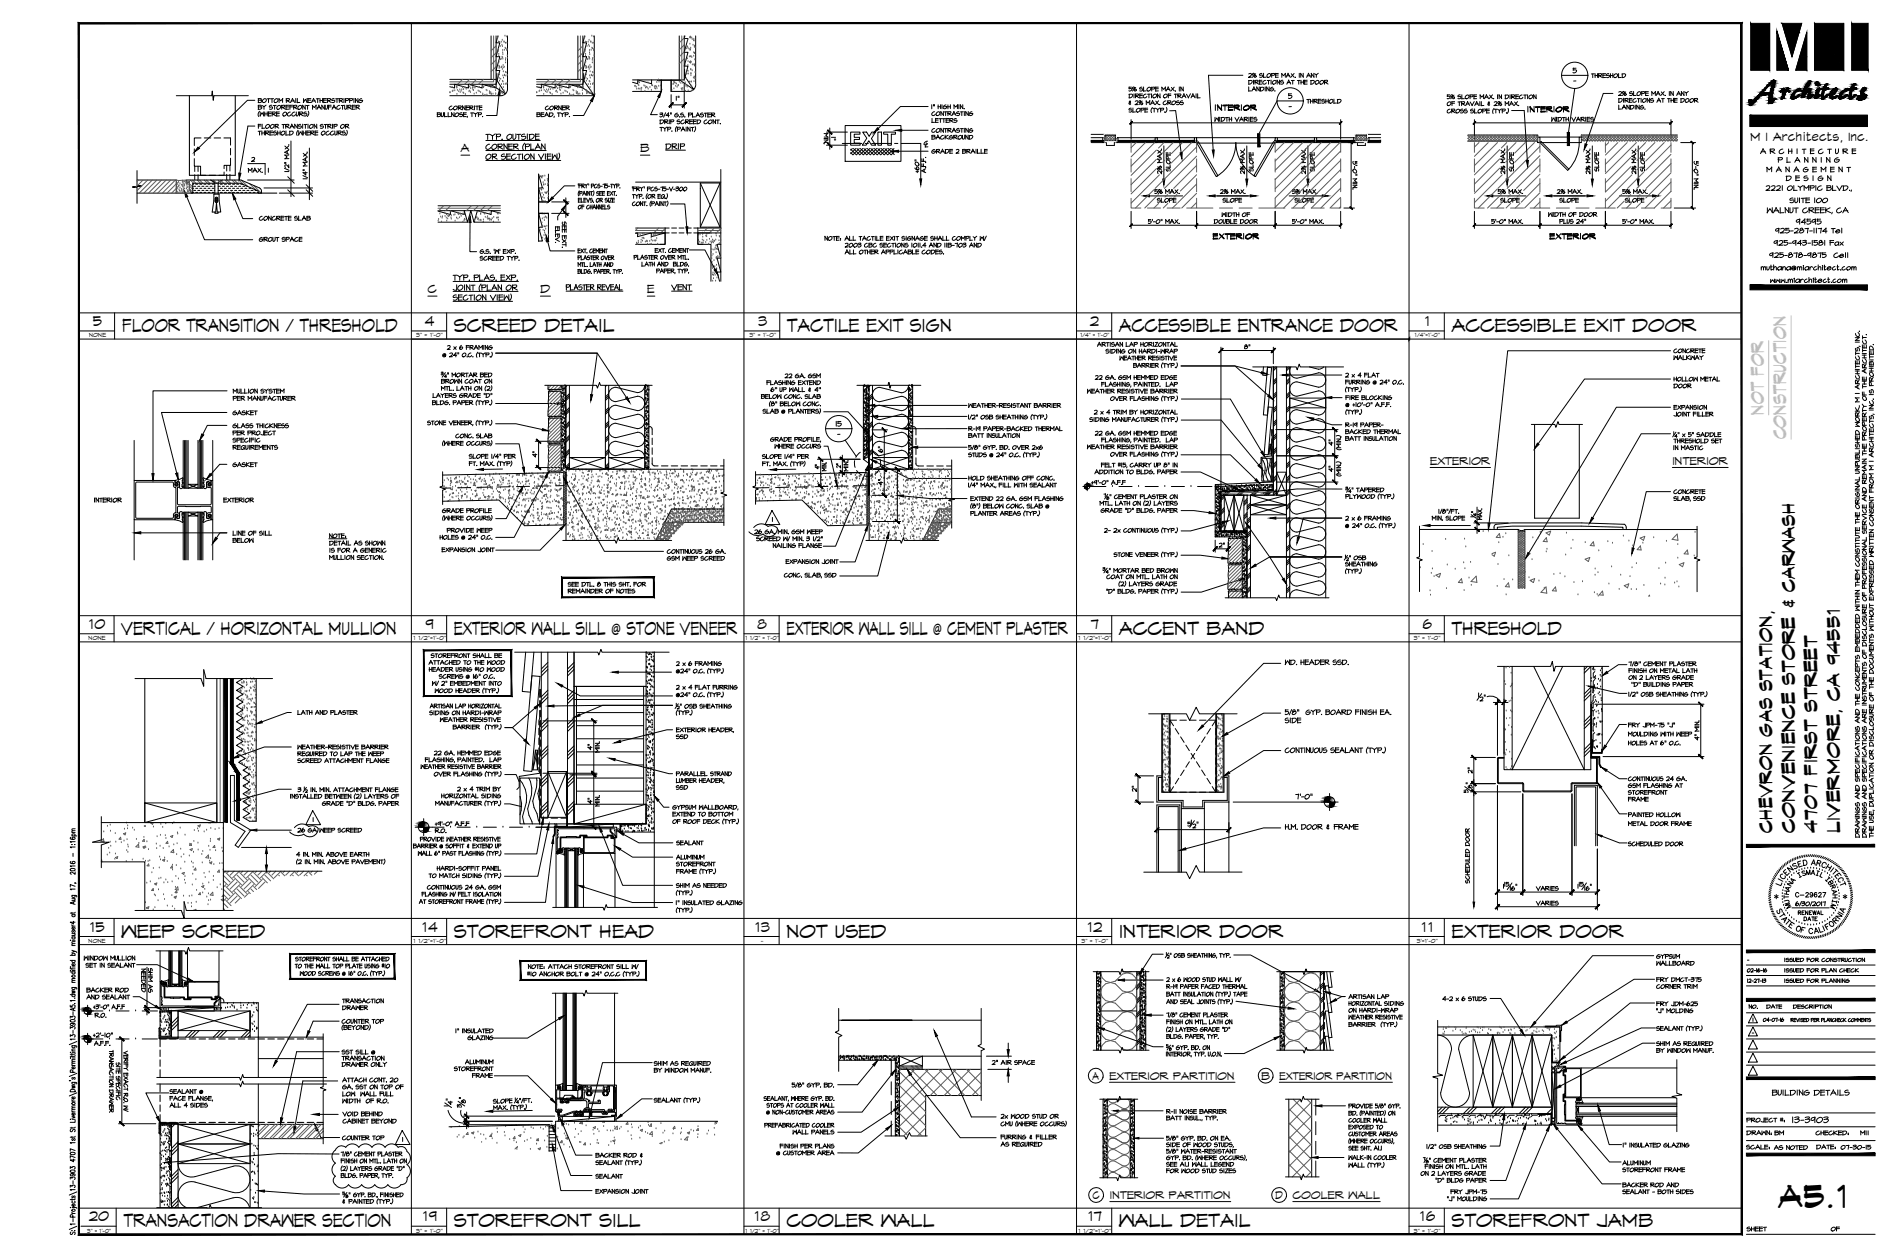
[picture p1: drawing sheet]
<svg xmlns="http://www.w3.org/2000/svg" width="914mm" height="610mm" viewBox="0 0 914 610" stroke-linecap="round" stroke-linejoin="round" font-family="sans-serif">
<defs><g id="words">
<text font-size="16.3" x="862" y="586">A5.1</text>
<text font-size="10.6" x="412" y="72">EXIT</text>
<g font-size="9.3">
<text x="59" y="161">FLOOR TRANSITION / THRESHOLD</text>
<text x="220" y="161">SCREED DETAIL</text>
<text x="382" y="161">TACTILE EXIT SIGN</text>
<text x="543" y="161">ACCESSIBLE ENTRANCE DOOR</text>
<text x="704" y="161">ACCESSIBLE EXIT DOOR</text>
<text x="59" y="308">VERTICAL / HORIZONTAL MULLION</text>
<text x="220" y="308">EXTERIOR WALL SILL @ STONE VENEER</text>
<text x="381" y="308">EXTERIOR WALL SILL @ CEMENT PLASTER</text>
<text x="543" y="308">ACCENT BAND</text>
<text x="704" y="308">THRESHOLD</text>
<text x="59" y="455">WEEP SCREED</text>
<text x="220" y="455">STOREFRONT HEAD</text>
<text x="381" y="455">NOT USED</text>
<text x="543" y="455">INTERIOR DOOR</text>
<text x="704" y="455">EXTERIOR DOOR</text>
<text x="60" y="595">TRANSACTION DRAWER SECTION</text>
<text x="220" y="595">STOREFRONT SILL</text>
<text x="381" y="595">COOLER WALL</text>
<text x="543" y="595">WALL DETAIL</text>
<text x="704" y="595">STOREFRONT JAMB</text>
</g>
<g font-size="9.2" fill="#c0c0c0">
<text x="855" y="201" transform="rotate(-90 855 201)">NOT FOR</text>
<text x="866" y="213" transform="rotate(-90 866 213)">CONSTRUCTION</text>
</g>
<g font-size="9.2">
<text x="859" y="404" transform="rotate(-90 859 404)">CHEVRON GAS STATION,</text>
<text x="870" y="404" transform="rotate(-90 870 404)">CONVENIENCE STORE &amp; CARWASH</text>
<text x="881" y="404" transform="rotate(-90 881 404)">4707 FIRST STREET</text>
<text x="892" y="404" transform="rotate(-90 892 404)">LIVERMORE, CA 94551</text>
</g>
<g font-size="6.9">
<text x="45" y="158">5</text>
<text x="206" y="158">4</text>
<text x="368" y="158">3</text>
<text x="528" y="158">2</text>
<text x="690" y="158">1</text>
<text x="43" y="305">10</text>
<text x="206" y="305">9</text>
<text x="367" y="305">8</text>
<text x="529" y="305">7</text>
<text x="690" y="305">6</text>
<text x="43" y="452">15</text>
<text x="204" y="452">14</text>
<text x="366" y="452">13</text>
<text x="527" y="452">12</text>
<text x="689" y="452">11</text>
<text x="43" y="592">20</text>
<text x="205" y="592">19</text>
<text x="366" y="592">18</text>
<text x="527" y="592">17</text>
<text x="688" y="592">16</text>
</g>
<g font-size="6.6">
<text x="322" y="74">DRIP</text>
<text x="856" y="105">WALNUT CREEK, CA</text>
<text x="325" y="143">VENT</text>
</g>
<g font-size="6.2">
<text x="588" y="55">INTERIOR</text>
<text x="740" y="56">INTERIOR</text>
<text x="870" y="110">94595</text>
<text x="587" y="117">EXTERIOR</text>
<text x="751" y="117">EXTERIOR</text>
<text x="864" y="426">E</text>
<text x="866" y="424">N</text>
<text x="884" y="423">H</text>
<text x="888" y="449">R</text>
<text x="868" y="546">13-3903</text>
</g>
<text font-size="5.9" x="849" y="68">M I Architects, Inc.</text>
<g font-size="5.8">
<text x="223" y="74">A</text>
<text x="310" y="74">B</text>
<text x="207" y="142">C</text>
<text x="262" y="142">D</text>
<text x="314" y="142">E</text>
</g>
<g font-size="5.7">
<text x="853" y="76">A R C H I T E C T U R E</text>
<text x="861" y="80">P L A N N I N G</text>
<text x="855" y="85">M A N A G E M E N T</text>
<text x="865" y="89">D E S I G N</text>
<text x="622" y="323">WD. HEADER SSD.</text>
<text x="622" y="404">H.M. DOOR &amp; FRAME</text>
<text x="888" y="425">T</text>
<text x="870" y="436">C-29627</text>
<text x="887" y="442">M</text>
<text x="863" y="449">A</text>
<text x="865" y="449">T</text>
<text x="886" y="450">O</text>
<text x="858" y="532">BUILDING DETAILS</text>
</g>
<g font-size="5.6">
<text x="693" y="225">EXTERIOR</text>
<text x="811" y="225">INTERIOR</text>
</g>
<g font-size="5.5">
<text x="530" y="524">A</text>
<text x="538" y="524">EXTERIOR PARTITION</text>
<text x="612" y="524">B</text>
<text x="620" y="524">EXTERIOR PARTITION</text>
<text x="530" y="581">C</text>
<text x="538" y="581">INTERIOR PARTITION</text>
<text x="618" y="581">D</text>
<text x="627" y="581">COOLER WALL</text>
</g>
<g font-size="5.3">
<text x="633" y="52">THRESHOLD</text>
<text x="124" y="54">BY STOREFRONT MANUFACTURER</text>
<text x="564" y="86" transform="rotate(-90 564 86)">2% MAX.</text>
<text x="605" y="86" transform="rotate(-90 605 86)">2% MAX.</text>
<text x="609" y="84" transform="rotate(-90 609 84)">SLOPE</text>
<text x="634" y="86" transform="rotate(-90 634 86)">2% MAX.</text>
<text x="639" y="84" transform="rotate(-90 639 84)">SLOPE</text>
<text x="731" y="86" transform="rotate(-90 731 86)">2% MAX.</text>
<text x="772" y="86" transform="rotate(-90 772 86)">2% MAX.</text>
<text x="776" y="84" transform="rotate(-90 776 84)">SLOPE</text>
<text x="794" y="86" transform="rotate(-90 794 86)">2% MAX.</text>
<text x="559" y="95">5% MAX.</text>
<text x="591" y="95">2% MAX.</text>
<text x="626" y="95">5% MAX.</text>
<text x="725" y="95">5% MAX.</text>
<text x="754" y="95">2% MAX.</text>
<text x="786" y="95">5% MAX.</text>
<text x="592" y="99">SLOPE</text>
<text x="627" y="99">SLOPE</text>
<text x="755" y="99">SLOPE</text>
<text x="125" y="108">CONCRETE SLAB</text>
<text x="112" y="192">MULLION SYSTEM</text>
<text x="112" y="195">PER MANUFACTURER</text>
<text x="112" y="202">GASKET</text>
<text x="112" y="209">GLASS THICKNESS</text>
<text x="405" y="208">15</text>
<text x="112" y="228">GASKET</text>
<text x="45" y="245">INTERIOR</text>
<text x="108" y="245">EXTERIOR</text>
<text x="112" y="264">BELOW</text>
<text x="159" y="266">DETAIL AS SHOWN</text>
<text x="144" y="348">LATH AND PLASTER</text>
<text x="788" y="402">METAL DOOR FRAME</text>
<text x="327" y="411">SEALANT</text>
<text x="714" y="430" transform="rotate(-90 714 430)">SCHEDULED DOOR</text>
<text x="862" y="427">C</text>
<text x="867" y="429">A</text>
<text x="890" y="429">C</text>
<text x="887" y="433">R</text>
<text x="861" y="444">S</text>
<text x="862" y="446">T</text>
<text x="40" y="467">WINDOW MULLION</text>
<text x="165" y="515">TRANSACTION</text>
<text x="165" y="543">VOID BEHIND</text>
<text x="846" y="545">PROJECT #:</text>
<text x="846" y="552">DRAWN:</text>
<text x="860" y="552">BM</text>
<text x="879" y="552">CHECKED:</text>
<text x="901" y="552">MII</text>
<text x="484" y="557">AS REQUIRED</text>
<text x="859" y="559">AS NOTED</text>
<text x="880" y="558">DATE:</text>
<text x="846" y="598">SHEET</text>
<text x="887" y="598">OF</text>
</g>
<g font-size="5.3" fill="#5a5a5a">
<text x="569" y="84" transform="rotate(-90 569 84)">SLOPE</text>
<text x="735" y="84" transform="rotate(-90 735 84)">SLOPE</text>
<text x="799" y="84" transform="rotate(-90 799 84)">SLOPE</text>
<text x="560" y="99">SLOPE</text>
<text x="727" y="99">SLOPE</text>
<text x="787" y="99">SLOPE</text>
</g>
<g font-size="4.9">
<text x="771" y="39">THRESHOLD</text>
<text x="447" y="72">C</text>
<text x="451" y="75">GRADE 2 BRAILLE</text>
<text x="120" y="85">MAX.</text>
<text x="125" y="118">GROUT SPACE</text>
<text x="112" y="212">PER PROJECT</text>
<text x="112" y="216">SPECIFIC</text>
<text x="112" y="219">REQUIREMENTS</text>
<text x="643" y="217">4&quot;</text>
<text x="643" y="230">4&quot;</text>
<text x="380" y="274">EXPANSION JOINT</text>
<text x="788" y="358">MOULDING WITH WEEP</text>
<text x="788" y="397">PAINTED HOLLOW</text>
<text x="144" y="405">26 GA WEEP SCREED</text>
<text x="788" y="411">SCHEDULED DOOR</text>
<text x="891" y="430">T</text>
<text x="864" y="440">U</text>
<text x="891" y="444">A</text>
<text x="871" y="445">RENEWAL</text>
<text x="874" y="448">DATE</text>
<text x="864" y="473">ISSUED FOR PLAN CHECK</text>
<text x="864" y="478">ISSUED FOR PLANNING</text>
<text x="698" y="486">4-2 x 6 STUDS</text>
<text x="847" y="490">NO.</text>
<text x="855" y="490">DATE</text>
<text x="869" y="490">DESCRIPTION</text>
<text x="165" y="497">COUNTER TOP</text>
<text x="165" y="546">CABINET BEYOND</text>
<text x="165" y="554">COUNTER TOP</text>
<text x="846" y="558">SCALE:</text>
<text x="892" y="558">07-30-15</text>
<text x="288" y="573">SEALANT</text>
</g>
<g font-size="4.4">
<text x="284" y="365">4&quot;</text>
<text x="284" y="391">4&quot;</text>
<text x="860" y="431">L</text>
<text x="884" y="428">I</text>
<text x="865" y="433">A</text>
<text x="887" y="435">A</text>
<text x="890" y="445">I</text>
<text x="864" y="467">ISSUED FOR CONSTRUCTION</text>
</g>
<g font-size="4">
<text x="405" y="228">2&quot;</text>
<text x="861" y="429">I</text>
</g>
<text font-size="3.1" x="888" y="439">I</text>
<g font-size="2.9">
<text x="43" y="164">NONE</text>
<text x="202" y="164">3'' = 1'-0''</text>
<text x="363" y="164">3&quot; = 1'-0&quot;</text>
<text x="524" y="164">1/4&quot; = 1'-0&quot;</text>
<text x="686" y="164">1/4&quot;=1'-0&quot;</text>
<text x="43" y="310">NONE</text>
<text x="200" y="310">1 1/2&quot;=1'-0&quot;</text>
<text x="361" y="310">1 1/2&quot; = 1'-0&quot;</text>
<text x="523" y="310">1 1/2&quot;=1'-0&quot;</text>
<text x="686" y="310">3&quot; = 1'-0&quot;</text>
<text x="43" y="457">NONE</text>
<text x="200" y="457">1 1/2&quot;=1'-0&quot;</text>
<text x="369" y="457">-</text>
<text x="524" y="457">3&quot; = 1'-0&quot;</text>
<text x="687" y="457">3'=1'-0&quot;</text>
<text x="42" y="598">3&quot; = 1'-0&quot;</text>
<text x="202" y="598">3&quot; = 1'-0&quot;</text>
<text x="361" y="598">1 1/2&quot; = 1'-0&quot;</text>
<text x="523" y="598">1 1/2&quot;=1'-0&quot;</text>
<text x="686" y="598">3&quot; = 1'-0&quot;</text>
</g>
<g font-size="2.6">
<text x="762" y="41">-</text>
<text x="624" y="53">-</text>
<text x="405" y="212">-</text>
<text x="846" y="467">-</text>
<text x="848" y="502">-</text>
</g>
<g font-size=".9">
<text x="406" y="226">2&quot;</text>
<text x="285" y="362">4&quot;</text>
<text x="285" y="388">4&quot;</text>
</g>
</g></defs>
<!-- layer: _DIMENSIONS -->
<g fill="none" stroke="#000" stroke-width=".48">
<path d="M325 46v6M325 51h7M328 47v2M329 47h.1M332 40v12M273 102l-3 3v2M550 376h9M552 376v13M549 382h1M549 381h1M550 389h9M551 382v2l-1-2-1 1v1"/>
<path d="M576 399l1 1h-1M576 399v1M577 399h-1M578 398v2M578 400h1h1l-2 2 2-1M579 398l-2 3M580 399h.1M581 399h.1M596 399v5M561 402v2M561 402h35"/>
</g>
<!-- layer: 0 -->
<g fill="#000" stroke="#000" stroke-width=".48">
<path d="M326 50l-2 2zM326 50l-2 2z"/>
<path d="M331 52l2-2zM333 50l-2 2z"/>
<path d="M551 375l2 2zM551 375l2 2z"/>
<path d="M551 388l2 2zM551 388l2 2z"/>
<path d="M562 401l-2 2zM560 403l2-2z"/>
<path d="M595 403l2-2zM597 401l-2 2z"/>
</g>
<!-- layer: _TEXT -->
<g fill="none" stroke="#000" stroke-width=".48">
<path d="M212 55h1M212 55v2l2-1-2-1M215 55l-1 2v-2M216 55v2M217 57h-2M217 55v2h1M219 55v2M219 51l-1 1v1h1M220 55v2l-1-2M222 51h2l-1 1h-1l2 1M222 51v2M224 55h-1l1 1h-1"/>
<path d="M224 51l2 2M224 51v2M225 55v2M225 51v2M226 51v2M226 55h-1M226 57h-1M227 56l-1 1M227 51h-1M227 52h-1M227 53h-1M228 51h1v1h-1l2 1"/>
<path d="M228 51v2M229 55v2M230 55h-2M230 51v2M231 55v2M231 51v2M232 55h-1h-1M232 55h1v1l-1-1M232 55v2M232 51h-1M232 51v2M234 51h-2"/>
<path d="M234 52h-2M234 53h-2M234 57h.1M242 46l-1 10h-5M319 47l-4 9h4M320 55h1M320 56h1v1l-1-1M320 58v2h1l1-2h-2M322 58h2l-1 1h-1l2 1M322 58v2M323 55l-1 2M324 55v2"/>
<path d="M324 55l-1 1h1M324 58v2M325 55h.1M325 58h2l-1 1h-1M325 58v2M328 55l-1 1a1 1 0 0 0 1 1 1 1 0 0 0 1-1h-1M329 58l-1 1h2a.8 .8 0 0 1-1 1 .8 .8 0 0 1-1 0M329 57h.1M331 55l-1 1h1a.8 .8 0 0 1 0 1 .8 .8 0 0 1-1 0M331 58l-1 2h1l1-1M332 57h.1M332 58h2v1h-2l2 1"/>
<path d="M332 58v2M334 55h1v1h-1M334 55v2M334 58v2M336 58h-2M336 59h-2M336 60h-2M336 55v2M336 58v2M337 57h-1M337 58h-1M337 60h-1"/>
<path d="M337 59h-1M338 58l2 1-1 1h-1M338 58v2M338 55l1 2M338 55l-1 2M339 56h-1M341 55l-1 1h1a.8 .8 0 0 1 0 1 .8 .8 0 0 1-1 0M342 55v2M343 58h-1l-1 2h1l1-1M343 55h-2M343 55v2M345 55h-2"/>
<path d="M345 56h-2M345 57h-2M345 55h1v1h-1l2 1M345 55v2M346 58l1 2M346 58v2M347 58v2M348 58v2M349 58h-2M349 60h.1M321 62v2M321 62h-1"/>
<path d="M322 62v2M323 62h-1M324 62h1v1l-1-1M324 62v2M326 64h.1M328 61l-1 2 1 1M328 62h2l-1 1-1-1M328 62v2M331 62l1 2M331 62l-1 2M332 63h-2M333 62v2"/>
<path d="M335 62v2M335 64l-2-2v2M336 62v2M336 62h-1M337 61v2v1M279 90h-5l-6 6M280 89v1M280 96v2h1M281 89v2M281 93v2M281 93h1v1h-1M281 96h-1"/>
<path d="M281 97h-1M282 89h-1M282 90h-1M282 96v2M282 89h1v1h-1l1 1M282 89v2M282 99v2M283 98h-1M283 96v2M283 99l-1 1M284 94h-1M284 95l-1-2-1 2"/>
<path d="M284 96h-1M284 97h-1M284 98h-1M284 90v1M284 93v2M284 96l1 2M285 93l1 2M285 89l-1 1v-1M285 93v2M285 89v1M285 100a.9 .9 0 0 0-1 0 .9 .9 0 0 0 1 1h1M286 93v2"/>
<path d="M286 96l-1 2M286 99v2M287 89h1l-1 1M287 89v2M287 93v2M287 96l-1 1h1v1h-1M287 99v2M287 93h-1M288 98h.1M288 93l-1 2M288 99l1 2M288 99l-1 2"/>
<path d="M289 89a.9 .9 0 0 0-1 1 .9 .9 0 0 0 1 1v-1M290 99v2M290 93l-1 1h1l-1 1M290 99l2 2M291 99v2M291 89l-1 1h1v1h-1M291 93v2M292 93h-1M292 94h-1M292 95h-1M292 99v2h1M292 90h-1"/>
<path d="M292 93v2M292 98l-1-1h1v-1h-1v2M293 99l-1 1M293 93h-1M293 94h-1M293 95h-1M293 89v2M293 99v2h1M293 89h-1M294 89v1h1l-1 1M294 96l-1 1h1l1 1h-2M295 93v2"/>
<path d="M295 89h-1M295 96v2M295 100h1v1h-1M296 93h-2M296 95h-2M296 94h-2M296 90h-1M296 93l1 2M297 89v2M297 98h-2M297 96l-2 2M297 96h-1"/>
<path d="M297 96v2M297 93l-1 2M298 93v2M298 90v1M298 96h-1M298 97h-1M298 98h-1M298 93h-1M299 89l-1 1-2-1M299 95h.1M299 89h1v1h-1M299 89v2"/>
<path d="M301 91h.1M307 91h.1M307 91v2M307 94v2M308 98h-1v1v1l1-1M308 94h-1M308 91h-1M308 91h2h-2l2 2M309 91v2M309 95v1M310 94l-1 1-1-1M310 94h1v1h-1"/>
<path d="M310 94v2M311 98v2M311 91v2M312 98v2l-2-2M312 96h.1M312 91h-1h-1M312 91h.1M313 98v2M313 98h-1M314 100h.1M314 91h1h-1M314 94l-1 1v1"/>
<path d="M314 91v2M316 98l-1 1v1M316 98h1v1h-1M316 94h1v1h-1l2 1M316 98v2M316 94v2M317 91l-1 1v1l1-1M318 91h-1l2 1h-2M319 94v2h1M319 99h-1M319 100l-1-2v2M320 98v2"/>
<path d="M320 92h-1M320 94h-1M320 95h-1M321 91v2M321 91h-1M321 95l1 1M321 98v2M322 100l-2-2v2M322 91l1 1-1 1v-1M322 98v2M323 96h.1M323 91h-1"/>
<path d="M323 98h-1M323 94l1 1-1 1M324 98v1l-1 1M324 92h-1M324 91l1 2M325 99h7l1 11M326 91l-1 2M327 92h.1M328 91h1h-1M328 91l1 1-1 1v-1M228 108v14h3M266 117l1 5h12"/>
<path d="M283 100h-1M287 100h-1M289 101h-1M290 101l-1-2v2M293 100h-1M234 124l-1 1h1v1h-1M234 121h-1v1a1 1 0 0 0 1 1 1 1 0 0 0 1-1h-2M235 123h.1M236 124l-1 1v1h1M237 124h1v1h-1l2 1M237 121l-1 1h1a.8 .8 0 0 1 0 1 .8 .8 0 0 1-1 0M237 124v2"/>
<path d="M238 123h.1M239 124v2M240 121v1M240 121v2l1-2 1 2M240 124h-1M240 125h-1M240 126h-1M241 124v2h1M242 121v2M242 124h-1M242 125h-1M242 124l2 1-1 1h-1"/>
<path d="M242 121v1M243 124v2M245 121h-1v2h1M245 122h-1M246 121l1 2M246 124v2M247 124h-1M247 121l-1 2M248 121h1v1h-1M248 121v2M248 125v1M249 124l-1 1-1-1"/>
<path d="M249 124h2v1h-2M250 124v2M250 123h.1M252 126h.1M280 124h1v1h-1M280 132h2h-1l-1 1M280 131h1M280 121v2M280 124v2M280 127v2M280 131v2M281 121h-1"/>
<path d="M281 122h-1M281 123h-1M282 127v2M282 127l-1 1-1-1M282 124v2h1M282 121l1 2M282 131v2h1M283 121l-1 2M283 127h-1M283 131h1a.9 .9 0 0 1 1 1 .9 .9 0 0 1-1 1h-1zM283 127v2M284 121v2"/>
<path d="M284 124v2M284 124l-1 2M284 121h-1M284 129h-1M284 125h-1M285 123h.1M285 129h.1M286 124l-1 1h1l-1 1M286 131a1 1 0 0 0-1 0 1.1 1.1 0 0 0 1 2v-1h-1M286 127v2M287 133h.1M287 124v2"/>
<path d="M287 121a1 1 0 0 0-1 1 1 1 0 0 0 1 1v-1M287 129h-1M287 124h-1M288 124v2M288 121v2h1M288 131h1v1l-1-1M288 127l1 2M288 131v2M288 127l-1 2M289 124h-2M289 125h-2M289 126h-2"/>
<path d="M289 121h-1M289 122h-1M289 128l-1 1M289 124h1v1h-1l1 1M289 124v2M289 121v2M290 127v2M290 127h-1M290 121v2M290 121v1l-1-1M291 127v2M291 121v2"/>
<path d="M291 132h-1M291 133l-1-2-1 2M291 131h1v1l-1-1M291 131v2M292 128h-2M292 121h-1M292 122h-1M292 123h-1M292 121l1 2M292 121v2M293 131v2h1M293 121v2"/>
<path d="M293 124l1 2M294 131h-1M294 131l-1 1M294 121v2M294 128l-1 1M294 131h1v1l-1-1 2 2M294 129l-1-2v2M294 131v2M294 127l2 2M294 121h-1M295 127v2M295 124l-1 2"/>
<path d="M295 124v2M296 128l1-1a.9 .9 0 0 1 0 1 .9 .9 0 0 1-1 1M296 133h.1M296 127v2M296 125h-1M296 124h-1M296 126h-1M296 124h1v1h-1l2 1M296 124v2M298 131v2M298 131h-1M299 131v2"/>
<path d="M300 131h-1h-1M300 131h1v1l-1-1M300 131v2M302 133h.1M307 124h2l-1 1h-1M307 124v2M309 124v2M310 126h-1M311 127v2M312 125h-1M312 126l-1-2v2M312 129h-1"/>
<path d="M313 127l1 2M314 127l-1 2M314 124l-1 1h1l-1 1M314 128h-1M315 124v2M315 127v2M315 124h-1M316 124v2M316 127h-1M316 127v2M317 124h-1M317 125h-1"/>
<path d="M317 126h-1M317 124h2l-1 1h-1l2 1M317 127v2M317 124v2M317 128h-1M318 120v2h1M318 131h2h-2M318 130v2M319 121h-1M319 121l2 1M320 128h-1M320 129v-2l-1 2"/>
<path d="M321 121l-2 1M321 127l1 2M321 127v2M322 121v1M322 132h-2M322 132l-1-2-1 2M322 127v2M322 131h1h-1M322 130v2M322 124l1 2M322 121h-1M322 127l2 1-1 1h-1"/>
<path d="M323 122h.1M324 130v2M324 124l-1 2M324 124v2h1M325 130l-1 1M325 131h-1M325 132h-1M325 131h2h-1h-1l2 1M325 121l-1 1h1h1M325 130v2M325 125h-1M325 124h-1"/>
<path d="M326 124h1v1h-1l1 1M326 124v2M326 120v2h1M326 128h2v1h-2M326 127h2v1M327 127v2M327 121h-1M327 132v1M328 127v2M329 124v2M329 120v2M329 121l-1 1v-1v1"/>
<path d="M329 131v1M329 129h-1M330 120v2h1M330 127l1 1v1h-1M330 127v2M330 124v2M330 124l-1 1v-1M331 121h-1M331 131v1M331 121l1 1M331 120v2M331 124v2"/>
<path d="M332 130l-1 1h-2M332 124h-1M332 131h1h-1M332 130v2M332 124v2h1M332 120v2M333 127h-1v2a.8 .8 0 0 0 1 0 .8 .8 0 0 0 0-1h-1M333 121v1M334 126h.1M334 129h.1M334 132h.1M334 121h-1"/>
<path d="M334 121h8l5 10M621 322h-8l-30 30M557 346h18l2 3 3-6 2 3h18M621 346h-8l-18 10M623 345h2l-1 1h-1M623 344v1M624 348h-1v1h2a1.1 1.1 0 0 1-1 2 1 1 0 0 1-1-1M625 344h-2M626 348v3M626 344l-1 3M626 348h2l1 1-1 1-2 1M627 348v3"/>
<path d="M628 345a1 1 0 0 1 0 1 1 1 0 0 1-2 0l1-1 1-1v1h-1M629 344v1M629 348v3M630 344v1M631 348h-2M631 349h-2M631 350l-2 1M635 344l-1 1-1 1a1.2 1.2 0 0 0 2 0 1.2 1.2 0 0 0 0-1h-1M637 345v2M638 344l-1 1-1-1M638 344l2 1h-2M638 344v3"/>
<path d="M641 347h.1M643 344h1v1M643 344v3l2-1-1-1h-1M649 344l1 2M649 344l-1 3M650 346h-2M651 344h1v1h-1l2 1M651 344v3M653 345l2-1v1l-1 1-1 1M653 344v3M657 344v3M659 344h-2"/>
<path d="M659 345h-2M660 344v3M662 344v2M662 346l-2-2v3M663 344v3M665 344l-1 1h-1h2a1.1 1.1 0 0 1 0 1 1.1 1.1 0 0 1-1 0M666 344v3M667 344v2M667 345h-1M669 344v3M671 345h-2M671 344h-2"/>
<path d="M671 346l-2 1M672 344l2 2M673 344l-2 3M673 346h-1M674 347h.1M621 364h-8l-17 11M625 363h-1l-1 1 1 1 1-1M628 363l2 2M628 363v2M630 363v2M631 363v2M632 363h-2"/>
<path d="M633 363v2M635 363v2M635 365l-2-2v2M637 363v1l-1 1h-1v-2M641 363v1l-1 1v-2M643 363h-1l-1 1h2a1.1 1.1 0 0 1 0 1 1.1 1.1 0 0 1-1 0M647 363h-2v1h2a1 1 0 0 1 0 1 1 1 0 0 1-2 0M648 363v2M649 363h-2M649 364h-2M649 365h-2M651 363l1 2"/>
<path d="M651 363l-1 2M652 364h-2M652 363v2M654 365h-2M655 363l2 2M655 363l-1 2M656 364h-1M658 363v2M659 365l-2-2v2M660 363v2M661 363h-2M663 362l-1 2 1 1"/>
<path d="M664 363v2M665 363h-1M666 363v2M668 363l-2 1-1-1M668 363h2v1h-2M668 363v2M670 365h.1M671 362l1 2-1 1M598 389h47M630 385l-1 2M630 385h-2M630 385v1"/>
<path d="M632 386h-1M636 385v1M645 385v4h-4M647 389h-2v4M647 389h2M621 402h-8l-38 10M602 423h-20l-2-3-3 6-2-3h-20"/>
<circle cx="221" cy="52" r=".9"/>
<circle cx="222" cy="56" r=".9"/>
<circle cx="344" cy="59" r=".9"/>
<circle cx="290" cy="97" r=".8"/>
<circle cx="309" cy="99" r=".9"/>
<circle cx="315" cy="95" r=".9"/>
<circle cx="321" cy="95" r=".9"/>
<circle cx="330" cy="92" r=".9"/>
<circle cx="332" cy="92" r=".9"/>
<circle cx="281" cy="101" r=".8"/>
<circle cx="292" cy="125" r=".8"/>
<circle cx="321" cy="125" r=".9"/>
<circle cx="646" cy="346" r="1.1"/>
<circle cx="627" cy="364" r="1.1"/>
<circle cx="638" cy="364" r="1.1"/>
<circle cx="634" cy="387" r="1.1"/>
<circle cx="645" cy="389" r="2.6"/>
</g>
<!-- layer: 09mm191 -->
<g fill="none" stroke="#000" stroke-width=".48">
<path d="M241 17v4h1l-1 6h1l-1 7h1l-1 9-7-2v2l-7-2v2l-7-2v2l-2-1M283 17v4h1l-1 6h1l-1 7h1l-1 9-7-2v2l-7-2v2l-7-2v2l-2-1M332 17v2h2l-2 6h2l-2 7h2l-2 7M316 39v2l-7-2v2l-2-1M261 84l2 7h-2l2 7M225 102v2l-7-2v2l-6-2M231 102l7 2v-2l5 1M263 103h-2l2 7h-2l2 7h-2M322 113l-6 2v-2l-7 2v-2h-1M349 119h-1l1 6h-1l1 7h-1l1 4M567 349l2 3M567 349h3"/>
<path d="M567 349v3M567 353v3M567 358v3M570 353l2 3M572 349h3M572 357l2 3M577 349h3M582 349h3M584 357l-1 3M586 349h3v3M587 353l-2 3M589 349l-1 3"/>
<path d="M589 353v3M589 358v3M567 363v3M567 368v3M567 372v3M567 377v3M572 377l-2 3M574 373l-2 3M575 361l2 3M577 369l-2 3M577 365l2 3M579 365l-2 3"/>
<path d="M580 369l2 3M582 361l-2 3M583 373l1 3M585 377l2 3M589 363v3M589 368v3M589 372v3M589 377v3M567 382v2h3M569 381l-2 3M572 384h3M577 384h3"/>
<path d="M582 384h3M588 381l1 3M589 382v2h-3"/>
</g>
<!-- layer: Hatch-Scrn65 -->
<g fill="none" stroke="#5a5a5a" stroke-width=".48">
<path d="M239 17v23h-21M241 19h.1M242 18h.1M244 20h.1M245 18h.1M246 18h.1M281 17v23h-21M331 17v22M332 18l-3 3M333 19h.1M334 18h.1M335 18h.1"/>
<path d="M336 19h.1M336 20h.1M337 20h.1M224 38l-2 3M228 38l-3 3M231 38l-2 3M234 38l-2 3M241 22l-3 3M241 26l-3 2M241 29l-3 2M241 32l-3 3M241 25h.1"/>
<path d="M242 25h.1M242 37h.1M242 20h.1M242 24h.1M242 27h.1M242 26h.1M242 32h.1M242 30h.1M242 21h.1M242 33h.1M242 38h.1M242 36h.1"/>
<path d="M242 39h.1M243 23h.1M243 29h.1M243 38h.1M243 20h.1M243 33h.1M243 32h.1M243 22h.1M243 28h.1M244 34h.1M244 23h.1M244 39h.1"/>
<path d="M244 28h.1M244 26h.1M244 24h.1M244 29h.1M244 37h.1M244 27h.1M244 40h.1M244 32h.1M244 33h.1M244 35h.1M244 38h.1M244 21h.1"/>
<path d="M245 24h.1M245 36h.1M245 37h.1M245 23h.1M245 21h.1M245 29h.1M245 30h.1M245 35h.1M245 28h.1M246 25h.1M246 21h.1M246 24h.1"/>
<path d="M246 37h.1M246 27h.1M246 28h.1M266 38l-2 3M270 38l-3 3M273 38l-2 3M276 38l-2 3M283 22l-3 3M283 26l-3 2M283 29l-3 2M283 32l-3 3M309 39h.1"/>
<path d="M310 40h.1M319 39h.1M320 40h.1M327 40h.1M329 40h.1M331 40h.1M332 22l-3 2M332 25l-3 3M332 29l-3 2M332 39h.1M332 32h.1M333 29h.1"/>
<path d="M333 35h.1M333 24h.1M333 38h.1M333 36h.1M333 23h.1M333 34h.1M334 32h.1M334 24h.1M334 30h.1M334 35h.1M334 36h.1M334 28h.1"/>
<path d="M334 40h.1M334 21h.1M335 24h.1M335 28h.1M335 31h.1M335 30h.1M335 23h.1M335 34h.1M335 37h.1M335 36h.1M335 27h.1M335 40h.1"/>
<path d="M336 34h.1M336 31h.1M336 22h.1M336 38h.1M336 27h.1M336 26h.1M336 40h.1M337 31h.1M337 37h.1M337 23h.1M337 26h.1M337 22h.1"/>
<path d="M337 32h.1M337 29h.1M337 38h.1M337 35h.1M218 45h.1M219 44h.1M219 42h.1M220 44h.1M221 42h.1M221 43h.1M222 46h.1M222 42h.1"/>
<path d="M222 44h.1M223 44h.1M223 45h.1M224 44h.1M224 42h.1M225 45h.1M225 43h.1M226 43h.1M226 46h.1M227 44h.1M228 41h.1M228 42h.1"/>
<path d="M228 44h.1M228 45h.1M228 43h.1M229 43h.1M229 42h.1M229 44h.1M230 44h.1M230 43h.1M230 46h.1M231 45h.1M232 44h.1M232 42h.1"/>
<path d="M233 45h.1M234 43h.1M234 46h.1M234 42h.1M235 42h.1M235 46h.1M236 44h.1M236 46h.1M237 42h.1M237 44h.1M237 45h.1M238 46h.1"/>
<path d="M238 45h.1M238 43h.1M239 46h.1M239 42h.1M240 44h.1M240 45h.1M240 46h.1M241 42h.1M242 44h.1M242 45h.1M243 45h.1M243 41h.1"/>
<path d="M244 45h.1M244 42h.1M244 41h.1M244 44h.1M245 45h.1M245 41h.1M246 40h.1M308 42h.1M309 43h.1M309 41h.1M310 43h.1M310 42h.1"/>
<path d="M311 43h.1M311 44h.1M312 42h.1M313 44h.1M313 42h.1M313 43h.1M314 43h.1M314 40h.1M315 42h.1M316 44h.1M316 41h.1M316 42h.1"/>
<path d="M317 42h.1M317 43h.1M318 42h.1M318 43h.1M318 40h.1M319 43h.1M319 42h.1M320 42h.1M326 44h.1M326 41h.1M327 41h.1M327 43h.1"/>
<path d="M328 42h.1M328 41h.1M329 42h.1M329 41h.1M330 40h.1M330 43h.1M331 43h.1M331 44h.1M332 40h.1M332 44h.1M333 42h.1M333 41h.1"/>
<path d="M334 44h.1M335 42h.1M335 43h.1M336 44h.1M337 41h.1M215 100l-2 2M218 100l-2 2M229 100l-3 2M232 100l-2 2M235 100l-2 2M239 100l-3 2M261 93h.1"/>
<path d="M261 98h.1M261 96h.1M262 94h.1M262 92h.1M262 86h.1M263 92h.1M263 98h.1M263 86h.1M263 94h.1M263 96h.1M263 89h.1M263 95h.1"/>
<path d="M263 90h.1M264 98h.1M264 90h.1M264 96h.1M264 88h.1M264 85h.1M264 93h.1M265 94h.1M265 87h.1M265 90h.1M266 88h.1M266 93h.1"/>
<path d="M266 96h.1M266 89h.1M266 95h.1M212 101h31M212 107h.1M213 106h.1M213 104h.1M214 105h.1M214 108h.1M214 106h.1M215 105h.1M216 103h.1"/>
<path d="M216 105h.1M216 106h.1M217 104h.1M217 107h.1M217 106h.1M217 105h.1M218 105h.1M219 103h.1M219 106h.1M219 105h.1M220 104h.1M221 104h.1"/>
<path d="M221 107h.1M221 106h.1M222 103h.1M222 106h.1M222 104h.1M223 106h.1M223 104h.1M224 105h.1M224 104h.1M224 108h.1M225 104h.1M225 107h.1"/>
<path d="M225 106h.1M230 107h.1M231 105h.1M231 106h.1M232 103h.1M232 107h.1M232 106h.1M233 103h.1M233 104h.1M233 107h.1M234 108h.1M234 107h.1"/>
<path d="M235 104h.1M235 105h.1M236 106h.1M236 105h.1M237 106h.1M237 104h.1M237 107h.1M238 107h.1M239 106h.1M239 108h.1M239 105h.1M241 106h.1"/>
<path d="M241 104h.1M242 104h.1M242 107h.1M242 106h.1M261 104h.1M262 112h.1M262 110h.1M263 108h.1M263 104h.1M263 110h.1M263 106h.1M263 115h.1"/>
<path d="M263 112h.1M264 114h.1M264 104h.1M264 106h.1M264 107h.1M264 110h.1M264 112h.1M264 113h.1M264 116h.1M264 105h.1M265 114h.1M265 111h.1"/>
<path d="M265 116h.1M265 117h.1M265 105h.1M265 106h.1M265 110h.1M266 104h.1M266 114h.1M308 112h14M309 118h.1M309 111l-1 1M309 114h.1M309 117h.1"/>
<path d="M310 114h.1M311 118h.1M311 117h.1M311 116h.1M311 113h.1M312 117h.1M312 116h.1M312 113h.1M313 117h.1M314 117h.1M314 118h.1M315 117h.1"/>
<path d="M315 119h.1M316 115h.1M316 118h.1M316 116h.1M316 117h.1M317 114h.1M317 117h.1M318 114h.1M318 117h.1M318 116h.1M319 118h.1M319 111l-2 2"/>
<path d="M322 111l-2 2M338 112h11M339 114h.1M339 117h.1M339 118h.1M340 118h.1M341 116h.1M341 114h.1M341 115h.1M341 113h.1M341 118h.1M341 117h.1"/>
<path d="M342 118h.1M342 114h.1M342 115h.1M343 114h.1M343 115h.1M343 117h.1M343 113h.1M343 111l-1 1M344 118h.1M344 113h.1M344 116h.1M344 117h.1"/>
<path d="M345 115h.1M345 118h.1M345 113h.1M345 117h.1M345 116h.1M346 117h.1M346 118h.1M346 111l-2 2M347 113h.1M347 116h.1M347 119h.1M347 114h.1"/>
<path d="M349 118h.1M349 117h.1M349 115h.1M350 111l-3 2M345 122h.1M345 129h.1M345 121h.1M345 125h.1M345 124h.1M345 127h.1M345 130h.1M345 133h.1"/>
<path d="M346 136h.1M346 132h.1M346 123h.1M346 121h.1M346 129h.1M346 134h.1M346 135h.1M346 130h.1M346 126h.1M346 133h.1M347 129h.1M347 121h.1"/>
<path d="M347 133h.1M347 120h.1M347 136h.1M347 123h.1M347 125h.1M347 126h.1M347 130h.1M347 131h.1M347 132h.1M348 135h.1M348 125h.1M348 121h.1"/>
<path d="M348 133h.1M348 124h.1M349 129h.1M349 125h.1M564 356h.1M564 349h.1M564 347h.1M564 359h.1M564 351h.1M564 352h.1M564 354h.1M565 356h.1"/>
<path d="M565 347h.1M565 349h.1M565 348h.1M565 352h.1M565 359h.1M565 360h.1M565 357h.1M565 355h.1M566 350h.1M566 349h.1M566 355h.1M566 348h.1"/>
<path d="M566 359h.1M566 352h.1M566 353h.1M566 357h.1M566 358h.1M566 360h.1M567 353h.1M567 358h.1M590 359h.1M590 358h.1M590 348h.1M590 352h.1"/>
<path d="M590 353h.1M590 357h.1M591 358h.1M591 349h.1M591 348h.1M591 351h.1M591 359h.1M591 352h.1M591 353h.1M591 356h.1M591 355h.1M592 349h.1"/>
<path d="M592 354h.1M592 359h.1M592 352h.1M592 355h.1M592 347h.1M592 360h.1M593 350h.1M593 349h.1M593 352h.1M593 358h.1M593 355h.1M593 357h.1"/>
<path d="M593 360h.1M564 366h.1M564 365h.1M564 375h.1M564 370h.1M564 362h.1M564 369h.1M564 379h.1M564 374h.1M564 364h.1M564 361h.1M564 377h.1"/>
<path d="M565 364h.1M565 366h.1M565 369h.1M565 365h.1M565 371h.1M565 375h.1M565 373h.1M565 372h.1M565 362h.1M565 376h.1M565 379h.1M565 378h.1"/>
<path d="M565 377h.1M565 368h.1M566 363h.1M566 369h.1M566 362h.1M566 368h.1M566 376h.1M566 378h.1M566 372h.1M566 365h.1M566 371h.1M566 367h.1"/>
<path d="M566 377h.1M567 370h.1M567 368h.1M567 375h.1M567 372h.1M567 377h.1M567 380h.1M567 366h.1M590 374h.1M590 375h.1M590 369h.1M590 377h.1"/>
<path d="M590 379h.1M590 371h.1M590 362h.1M590 372h.1M591 362h.1M591 366h.1M591 367h.1M591 371h.1M591 379h.1M591 376h.1M591 369h.1M591 361h.1"/>
<path d="M591 378h.1M591 372h.1M591 374h.1M591 363h.1M591 368h.1M592 371h.1M592 365h.1M592 361h.1M592 369h.1M592 373h.1M592 375h.1M592 374h.1"/>
<path d="M592 378h.1M592 363h.1M592 368h.1M592 364h.1M592 362h.1M592 377h.1M592 372h.1M593 365h.1M593 372h.1M593 368h.1M593 377h.1M593 378h.1"/>
<path d="M593 362h.1M593 364h.1M564 382h.1M564 384h.1M565 381h.1M565 383h.1M565 380h.1M565 382h.1M566 380h.1M566 381h.1M566 382h.1M567 383h.1"/>
<path d="M567 382h.1M590 382h.1M590 384h.1M590 383h.1M591 382h.1M591 384h.1M591 381h.1M592 382h.1M592 380h.1M592 383h.1"/>
</g>
<!-- layer: 15mm135 -->
<path d="M564 346v38M564 346h2M567 346v38M590 346v38M590 346h3M593 346v38M564 384h2M590 384h3M596 389v34M562 423v-32h9v32" fill="none" stroke="#000" stroke-width=".48"/>
<!-- layer: 35mmBLU -->
<g fill="none" stroke="#000" stroke-width=".48">
<path d="M241 36v3l4 6-6-4h-4M283 36v3l5 7-7-5h-4M321 39v5M325 39v5M332 34v3l4 6-6-4h-11M261 92v18M261 98h5M225 102l2 6 1-6 2 6 1-6M261 103h5M316 113h6v6h-2M344 113h-6v6h3M563 377h-1v11h12v3h9v-3h12v-11h-2"/>
<path d="M563 376h-2v13h12v3M593 376h3v13h-12v3M573 392h11M573 392v31M584 392v31"/>
</g>
<!-- layer: 25mmCYN -->
<g fill="none" stroke="#000" stroke-width=".48">
<path d="M238 17v21M241 17v24h-23M246 17v26a3 3 0 0 1-3 3h-25M280 17v21M283 17v24h-23M288 17v29h-28M329 17v22M332 17v22h-25M337 17v24a3 3 0 0 1-3 3M218 38h23M260 38h23M321 39v5h-14"/>
<path d="M325 39v5h9M212 100h31M261 84v33M266 84v14h-5M340 89h9v21h-9zM349 82v54M212 102h31M212 108h15M230 108h13M261 103h5v14M266 103v2M308 111h16"/>
<path d="M308 113h16M322 111v8h-14M326 111h2M326 113h2M329 111h3M329 113h3M333 111h2M333 113h2M336 113h2v6h7v17M336 111h13M338 111v2h11M563 346v38h30v-38"/>
<path d="M567 346v38M589 346v38M561 423v-33h11v33"/>
</g>
<!-- layer: _TEXT -->
<g fill="#000" stroke="#000" stroke-width=".48">
<path d="M242 43v3h-1zM321 44l-1 3h-1zM268 95v1l-2 2zM228 105v3h-1zM265 114l1 3h-1zM333 110v3zM346 131l1-1 1 3zM583 352h1l-3 2zM593 357l2-2v1zM593 376l3-2v1zM644 386h1zM645 391h1z"/>
<path d="M572 412l3-1v1z"/>
<path d="M644 386l1 1zM644 387h1z"/>
<path d="M644 387h1zM643 387h2z"/>
<path d="M643 387h2zM643 387h2z"/>
<path d="M643 387l2 1zM643 387l2 1h-2z"/>
<path d="M643 388h2zM643 388h2h-3z"/>
<path d="M642 388h3zM642 388h3h-3z"/>
<path d="M642 388l3 1v-1zM642 388l3 1h-3z"/>
<path d="M645 391h1zM645 391h1z"/>
<path d="M645 391h1zM645 391h1z"/>
<path d="M645 391h2zM645 391h1z"/>
<path d="M645 390h2zM645 390l2 1z"/>
<path d="M645 390h2zM645 390h2h-2z"/>
<path d="M645 389l2 1v-1zM645 389l2 1h-2z"/>
<path d="M645 389h2zM645 389h2h-2z"/>
</g>
<!-- layer: ZTBTITLES -->
<g fill="none" stroke="#000" stroke-width=".48">
<path d="M223 75h5M236 68h26M236 73h29M236 78h36M236 65v3M237 70h-1v2h1h1M237 65h-1M239 75h2l-1 1h-1l2 1M239 75v2M239 66v2M240 65l-1 1-1-1M241 65h2l-1 1h-1"/>
<path d="M241 65v3M241 70h2v1h-2l3 1M242 70v2M243 68h.1M244 70v2M245 75h-2v1h2a1.1 1.1 0 0 1 0 1 1.1 1.1 0 0 1-2 0M246 75v2M246 70v2l-2-2M247 70v2h1M247 75h-1M247 76h-1M247 77h-1"/>
<path d="M248 70h-1M248 71h-1M249 70h2v1h-2l2 1M249 70v2M250 75h-1l-1 2h1l1-1M250 65v2l-1 1v-1v-2M252 65v3M252 75v2M253 65h-2M253 75h-2M253 75v2M254 69a2.7 2.7 0 0 0 0 4"/>
<path d="M254 65h-1v1h2a1.2 1.2 0 0 1-1 2 1.2 1.2 0 0 1-1-1M255 70h2l-1 1h-1M255 70v2M256 65v3M257 65h1l1 1-1 1-1 1M257 65v3M257 70v3M257 75v2M259 75v2l-2-2M259 72h-2M260 65v3h1M261 70l1 2"/>
<path d="M261 70l-1 2M261 75l1 2M261 65h-1M261 66h-1M262 71h-2M262 70l2 2M263 70v2M264 75l-2 2M264 70v2M264 75v2M265 75v2M267 75h-2"/>
<path d="M267 76h-2M267 77h-2M268 75v2M270 75v2M270 77l-1-2-1 2M271 74a2.7 2.7 0 0 1-1 4M310 75h5M220 136h31M221 134v2M221 138v3l-1-1M222 133l-2 1M223 134v2"/>
<path d="M224 133l-1 1h-1M225 134h2h-1h-1M225 133v3M225 138v3M226 138l2 3M226 138v3M227 136h.1M228 138v3M229 138v3M230 134h2h-2M230 133v3M230 138h-2"/>
<path d="M233 133v3M233 138a2.7 2.7 0 0 0 0 3M233 138h3l-1 2-2-1M234 138v3M234 136h-2M236 133l1 3M236 133l-1 3M236 138v3M237 135h-2M239 133l-1 1 2 1a1.1 1.1 0 0 1-1 1 1.1 1.1 0 0 1-1 0M240 138l1 3M240 138l-2 3"/>
<path d="M240 136h.1M241 140h-2M241 138l2 3M242 138v3M243 133v3M243 138v3M245 133h-2M245 134h-2M245 136h-2M246 134l1 2M247 133l-2 3M248 134h2h-2"/>
<path d="M248 133v3M248 138h2v1h-2l3 2M249 138v3M251 136h.1M274 138h2v1h-2M275 138v3M277 138v3M280 140h-1M282 138h-1v1h1a1 1 0 0 1 0 1 1 1 0 0 1-1 0M283 138v3M284 138h-1M284 138v3"/>
<path d="M286 138h-2M286 139h-2M286 138h2v1h-2l2 2M286 138v3M290 138h1v1h-1l2 2M290 138v3M292 138v3M293 138h-1M293 139h-1M294 138l1 3M296 138l-1 3M296 138v3"/>
<path d="M297 138h-1M297 139h-1M300 140h-2M300 138v3M207 144h5M220 141h31M220 146h29M221 143h-1v1h2a1.2 1.2 0 0 1-1 2 1.2 1.2 0 0 1-1-1M222 143v3M224 143h-2M224 144h-2M224 146h-2"/>
<path d="M226 143h-1v2l1 1 1-1M228 143v3M229 143h-2M230 143v3M234 143l2 3M234 143v3M236 143v3M238 143l1 3M238 141h-2M240 143l-1 3M241 143v3M242 143v3"/>
<path d="M244 143h-2M244 144h-2M244 146h-2M244 143v3M247 143v3M247 146l-1-3-2 3M248 143a2.7 2.7 0 0 1-1 3M262 144h5M274 141h28M278 141h-2M280 141l-1-3-1 3M286 141h-2"/>
<path d="M293 141h-1M297 141h-1M300 141l-1-3-1 3M302 141h-2M314 144h4"/>
<circle cx="237" cy="76" r="1.2"/>
<circle cx="240" cy="71" r="1.2"/>
<circle cx="247" cy="67" r="1.2"/>
<circle cx="255" cy="76" r="1.2"/>
<circle cx="223" cy="140" r="1.2"/>
<circle cx="247" cy="140" r="1.2"/>
<circle cx="232" cy="145" r="1.2"/>
</g>
<!-- layer: _DIMENSIONS -->
<path d="M274 99l-1 3h-1z" fill="#000" stroke="#000" stroke-width=".48"/>
<!-- layer: 15mm144 -->
<path d="M308 88h41" fill="none" stroke="#000" stroke-width=".48"/>
<!-- layer: 00mm254 -->
<path d="M340 89l9 21M349 89l-9 21" fill="none" stroke="#000" stroke-width=".48"/>
<!-- layer: Hatch-Scrn65 -->
<g fill="#5a5a5a">
<circle cx="284" cy="18" r=".2"/>
<circle cx="286" cy="20" r=".2"/>
<circle cx="288" cy="18" r=".2"/>
<circle cx="284" cy="24" r=".2"/>
<circle cx="286" cy="23" r=".2"/>
<circle cx="288" cy="21" r=".2"/>
<circle cx="261" cy="44" r=".2"/>
<circle cx="264" cy="43" r=".2"/>
<circle cx="284" cy="27" r=".2"/>
<circle cx="286" cy="26" r=".2"/>
<circle cx="288" cy="24" r=".2"/>
<circle cx="264" cy="46" r=".2"/>
<circle cx="266" cy="44" r=".2"/>
<circle cx="268" cy="43" r=".2"/>
<circle cx="284" cy="30" r=".2"/>
<circle cx="286" cy="29" r=".2"/>
<circle cx="288" cy="27" r=".2"/>
<circle cx="270" cy="41" r=".2"/>
<circle cx="268" cy="46" r=".2"/>
<circle cx="270" cy="44" r=".2"/>
<circle cx="272" cy="43" r=".2"/>
<circle cx="284" cy="33" r=".2"/>
<circle cx="286" cy="32" r=".2"/>
<circle cx="272" cy="46" r=".2"/>
<circle cx="274" cy="44" r=".2"/>
<circle cx="284" cy="36" r=".2"/>
<circle cx="286" cy="35" r=".2"/>
<circle cx="276" cy="43" r=".2"/>
<circle cx="276" cy="46" r=".2"/>
<circle cx="278" cy="44" r=".2"/>
<circle cx="280" cy="43" r=".2"/>
<circle cx="284" cy="39" r=".2"/>
<circle cx="286" cy="38" r=".2"/>
<circle cx="280" cy="46" r=".2"/>
<circle cx="282" cy="44" r=".2"/>
<circle cx="286" cy="41" r=".2"/>
<circle cx="284" cy="45" r=".2"/>
<circle cx="286" cy="44" r=".2"/>
<circle cx="284" cy="21" r=".2"/>
<circle cx="285" cy="20" r=".2"/>
<circle cx="284" cy="25" r=".2"/>
<circle cx="286" cy="24" r=".2"/>
<circle cx="287" cy="24" r=".2"/>
<circle cx="285" cy="29" r=".2"/>
<circle cx="287" cy="28" r=".2"/>
<circle cx="288" cy="28" r=".2"/>
<circle cx="285" cy="33" r=".2"/>
<circle cx="287" cy="33" r=".2"/>
<circle cx="284" cy="37" r=".2"/>
<circle cx="286" cy="37" r=".2"/>
<circle cx="287" cy="37" r=".2"/>
<circle cx="288" cy="37" r=".2"/>
<circle cx="262" cy="44" r=".2"/>
<circle cx="263" cy="44" r=".2"/>
<circle cx="264" cy="44" r=".2"/>
<circle cx="267" cy="43" r=".2"/>
<circle cx="270" cy="43" r=".2"/>
<circle cx="271" cy="43" r=".2"/>
<circle cx="275" cy="42" r=".2"/>
<circle cx="285" cy="41" r=".2"/>
<circle cx="287" cy="41" r=".2"/>
<circle cx="277" cy="42" r=".2"/>
<circle cx="279" cy="42" r=".2"/>
<circle cx="277" cy="46" r=".2"/>
<circle cx="278" cy="46" r=".2"/>
<circle cx="281" cy="46" r=".2"/>
<circle cx="282" cy="45" r=".2"/>
<circle cx="285" cy="45" r=".2"/>
<circle cx="287" cy="45" r=".2"/>
<circle cx="283" cy="19" r=".2"/>
<circle cx="286" cy="21" r=".2"/>
<circle cx="287" cy="21" r=".2"/>
<circle cx="285" cy="23" r=".2"/>
<circle cx="288" cy="25" r=".2"/>
<circle cx="286" cy="27" r=".2"/>
<circle cx="287" cy="30" r=".2"/>
<circle cx="285" cy="32" r=".2"/>
<circle cx="286" cy="33" r=".2"/>
<circle cx="287" cy="36" r=".2"/>
<circle cx="285" cy="38" r=".2"/>
<circle cx="288" cy="40" r=".2"/>
<circle cx="286" cy="42" r=".2"/>
<circle cx="281" cy="42" r=".2"/>
<circle cx="284" cy="44" r=".2"/>
<circle cx="276" cy="42" r=".2"/>
<circle cx="279" cy="44" r=".2"/>
<circle cx="280" cy="45" r=".2"/>
<circle cx="282" cy="46" r=".2"/>
<circle cx="271" cy="42" r=".2"/>
<circle cx="275" cy="45" r=".2"/>
<circle cx="266" cy="42" r=".2"/>
<circle cx="269" cy="44" r=".2"/>
<circle cx="270" cy="45" r=".2"/>
<circle cx="261" cy="42" r=".2"/>
<circle cx="265" cy="44" r=".2"/>
<circle cx="265" cy="45" r=".2"/>
<circle cx="260" cy="45" r=".2"/>
<circle cx="287" cy="18" r=".2"/>
<circle cx="284" cy="20" r=".2"/>
<circle cx="285" cy="22" r=".2"/>
<circle cx="287" cy="23" r=".2"/>
<circle cx="284" cy="26" r=".2"/>
<circle cx="285" cy="28" r=".2"/>
<circle cx="286" cy="28" r=".2"/>
<circle cx="287" cy="29" r=".2"/>
<circle cx="284" cy="32" r=".2"/>
<circle cx="286" cy="34" r=".2"/>
<circle cx="287" cy="35" r=".2"/>
<circle cx="284" cy="38" r=".2"/>
<circle cx="286" cy="39" r=".2"/>
<circle cx="286" cy="40" r=".2"/>
<circle cx="283" cy="42" r=".2"/>
<circle cx="286" cy="45" r=".2"/>
<circle cx="279" cy="45" r=".2"/>
<circle cx="270" cy="42" r=".2"/>
<circle cx="271" cy="44" r=".2"/>
<circle cx="272" cy="44" r=".2"/>
<circle cx="273" cy="45" r=".2"/>
<circle cx="263" cy="42" r=".2"/>
<circle cx="264" cy="42" r=".2"/>
<circle cx="267" cy="45" r=".2"/>
</g>
<!-- layer: _TEXT -->
<g fill="#000" stroke="#000" stroke-width=".48">
<path d="M288 46l-1 3h-1zM96 71l1 1-3 2zM572 74h1v3zM588 73h1l-1 3zM89 93l2 2-1 1zM113 94l1 2-1 1zM116 84h1l-1 3zM554 95h3zM564 87h1l-1 3zM586 95h3zM604 87h1l-1 3zM606 95h3h-3z"/>
<path d="M634 87h1l-1 3zM641 95h3h-3zM270 195l3 1h-3zM286 191h1l-1 3zM303 193l1-1 1 3zM421 197l3-1v1zM98 210l1 1-2 3zM263 208l3 1h-3zM419 209v-1l2 3zM423 202l3-1v1zM438 208l2-1v1zM442 217l3-1v1z"/>
<path d="M74 230h1l-1 3zM85 230l1-1v4zM102 230h1l-3 2zM231 228l3-1v1zM254 236l-1 3-1-1zM253 227h1v3zM266 229l-1 3-1-1zM273 232l2 2-1 1zM374 228l3-1v1zM405 233h1v3zM421 225v3h-1zM422 223l3 1v1z"/>
<path d="M65 258h3v1zM271 256l3-1-2 2zM421 255l-1 3-1-1zM435 240h3v1zM104 261h1l-2 2zM431 258v3h-1zM124 351l3-1v1zM113 368l2-2 1 1zM114 388l2-1 1 1zM122 403l3-1v1zM129 411l1 3h-1zM129 419h1l-1 4z"/>
<path d="M91 474l3 2-3-1zM542 475h3v1zM554 470l-1 2zM638 480l2 1-3-1zM41 489h1zM42 492h1zM76 488l2 2-3-2zM271 494l3-2-3 2zM532 498l3 1v1zM555 492h3v1zM625 488l2 1h-3zM642 481h3v1z"/>
<path d="M645 486l3-2v1zM737 500l1-1 1 3zM744 495l1 1-3 2zM757 497l2-2 1 1zM42 505h1zM134 514v1l-1 2zM149 500h1l-1 3zM423 516l3-2-2 3zM453 500l2 2-1 1zM618 503l3-1-3 2zM758 512l1 1-3 1zM757 516l2-1h1z"/>
<path d="M236 539l3-1v1zM268 533l1 2-2-2zM286 539h1l-1 3zM432 521l2-2-1 2zM433 538l3-1-2 2zM440 519l2 2-1 1zM540 539l2-1v1zM638 536h3v1zM754 528l2-2 1 1zM775 536l1 3h-1zM76 542l1-1 1 3zM136 542h1l-1 3z"/>
<path d="M142 546h2l-2 4zM153 545l1 3h-1zM152 540h3v1zM268 555l1 3h-1zM268 546l1 3h-1zM272 543l1 2v1zM301 540l1 1-3 2zM429 547l3-1-2 2zM550 552h2zM729 540l1 3h-1zM740 545l-1 3-1-1zM751 546v3l-1-1z"/>
<path d="M753 545l2 2v1zM765 546l2 2zM80 564l3-1v1zM125 577h3v1zM636 561h3v1z"/>
<path d="M610 65v6h1zM610 65h1v6z"/>
<path d="M272 280l1 9zM272 280v10zM273 289l-1 1 45-1zM272 290l45-1v1zM317 280v9v1zM317 280v10zM273 280h44zM272 280h45h-44z"/>
<path d="M141 463v11zM141 463v12zM141 474v1l50-1zM141 475h50zM191 463v11v1zM191 463v12zM141 463h50zM141 463h50z"/>
<path d="M252 466l1 9zM252 466v9zM253 475h-1h61zM252 475h61zM313 466v9zM313 466v9zM253 466h60zM252 466h61z"/>
<path d="M41 489h1zM41 489h1z"/>
<path d="M41 489l1 1zM41 489l1 1z"/>
<path d="M41 490h1zM41 490h1z"/>
<path d="M41 490h1zM41 490h1z"/>
<path d="M42 492h1zM42 492h1z"/>
<path d="M42 492h2zM42 492h1z"/>
<path d="M42 491h2zM42 491l2 1z"/>
<path d="M42 491h2zM42 491h2z"/>
<path d="M42 491h2zM42 491h2z"/>
<path d="M42 490l2 1zM42 490l2 1z"/>
<path d="M42 491h2zM42 491h2z"/>
<path d="M42 502v1zM41 503h1z"/>
<path d="M41 503h1zM41 503h1z"/>
<path d="M41 503h1zM41 503h1z"/>
<path d="M41 503l1 1zM41 503l1 1z"/>
<path d="M41 504h1zM41 504h1z"/>
<path d="M42 505h1zM42 505h1z"/>
<path d="M42 505h2zM42 505h1z"/>
<path d="M42 505h2zM42 505h2z"/>
<path d="M42 505h2zM42 505h2z"/>
<path d="M42 504h2zM42 504l2 1z"/>
<path d="M42 504h2zM42 504h2z"/>
<path d="M42 504h2zM42 504h2z"/>
</g>
<g fill="none" stroke="#000" stroke-width=".48">
<path d="M603 37h-17l2 36M605 39h2l-1 2h-1M605 36h1h1l-2 2 2-1M605 39v2M607 36h1h-1zM608 39v2M608 37h1h-1zM609 36l-2 2M611 39v2M612 36h-1h1a1 1 0 0 1 0 2 .8 .8 0 0 1-1-1M612 39h-2M612 40h-2"/>
<path d="M613 36v2M614 39h-1l-1 1 1 1 1-1M614 37l-2 1M615 39v2M616 39h-2M616 39v2M616 36h2h-2M617 36v2M619 39v2M620 36h-2v2l2-1M620 36h-2M620 39v2l-1-2"/>
<path d="M622 39l-1 1h1a.8 .8 0 0 1 0 1 .8 .8 0 0 1-1 0M623 37v-1l-1 1-1-1v2M624 36l1 1M625 36l-1 2M625 37h-1M626 36l1 1M627 39v2M627 36l-1 2M628 39h-2M628 38h.1M630 39v2M630 36v2"/>
<path d="M630 39h-1M631 39v2M632 36v1M632 37l-1-1v2M632 39v2M632 40h-1M633 39v2M634 39h-2M634 40h-2M635 37h-1M635 39h2l-1 2h-1M635 37l-1-1-1 2"/>
<path d="M636 39v2M636 36l1 1M636 36v2M637 36v1M638 36v2M639 36h-1h-1M642 39h2l-1 1h-1l2 1M642 39v2M85 46h18v-2v5l1-3h16M124 49h-4l-24 23M126 54l-1 1v2M126 54v2"/>
<path d="M126 49l1-1h-2v2M128 54v2M128 56l-1-1-1 1M130 54v2M130 48v2M131 48h-1M131 56h-1M132 54h1v1h-1l2 1M132 48v2M132 54v2M133 48h-2M134 54v2"/>
<path d="M135 48v2M135 56h-1M137 48v2M137 48l-1 1-1-1M139 48h1v1h-1l2 1M139 48v2M141 54l-1 1-1 1h1h1M143 50l-1-2-1 2M143 54l-1 1-1 1h1h1M143 48v2M144 48v2M145 54l-1 2v-2"/>
<path d="M145 54h2l-1 1h-1l2 1M145 54v2M147 48v2M148 54l-1 1h2a.9 .9 0 0 1-1 1 .9 .9 0 0 1-1 0M149 48v2M149 50l-1-2-1 2M149 54l1 1-1 2M151 48h-2M153 50l-1-2-1 2M154 48v2M155 48h-2M155 48v2"/>
<path d="M156 48v2M157 48v2M158 48h-1M159 48h1v1h-1l2 1M159 48v2M162 48l-1 1h1l-1 1M163 48v2M164 48h-1M164 48h2v1h-2l2 1M165 48v2M167 48v2M167 48h2l-1 1h-1"/>
<path d="M168 48v2M169 48h2l-1 1h-1M170 48v2M172 48v2M174 48v2l-2-2M175 48h-1v1a1 1 0 0 0 1 1 1 1 0 0 0 1-1h-1M260 55l2 1-2 1M260 55h2M260 55v2M262 55v2h2M264 55h-2M266 51l-1 1-1 1h1h1"/>
<path d="M266 56h-2M266 57l-1-2-1 2M266 55h2v1l-2 1M266 55v2M269 56v1M271 53l-2-1h1v-1h-1v2M271 51l1 2M271 51v2M271 55v2M272 55h-2M272 51v2M273 51v2h1"/>
<path d="M273 55v2M274 55h-1h-1M274 55h2l-1 1-1-1M274 51h-1M274 52h-1M274 55v2M274 51h2v1h-2l2 1M274 51v2M276 57h.1M287 49l-4 7h-5M547 46h2v1h-2M547 42v1h2l-2 1"/>
<path d="M548 46v1M548 50h-1h1M548 49v2M548 49v1M548 53h-1h2v1h-2M549 42h-2M549 42h1v1h-1zM549 52v2h2M550 45v2M550 46h2h-2l2 1M550 49h1h1l-2 2h2M551 46v1"/>
<path d="M551 42l-2 2M552 49h1v1h-1zM553 45v2h1M553 53h2h-1h-1M553 50h1v1h-1zM553 52v2M554 42l-1 1h1v1h-1M554 49l-2 2M554 46h-1M554 42v2h2M555 52v2M556 46h-1l-1 1h1h1"/>
<path d="M556 49v2M556 52l-1 1M556 53h-1M556 54h-1M557 46v1M557 49v2M558 49l-1 1-1-1M558 46h-2M558 42h2v1h-2M558 45v2M558 42v2M559 52l-1 1v2"/>
<path d="M560 50h-2M560 53v1M560 51l-1-2-1 2M560 42v2M560 49l2 2M560 53h-1M561 46l2 1M561 45v2M561 53v1M562 42h-2M562 43h-2M562 44h-2"/>
<path d="M562 49l-2 2M562 51h.1M562 52l-1 1M562 45v2M563 53h1h-1M563 52v2M563 42v2M565 54h.1M565 42v2M565 42l-1 1-1-1M565 49h-1v1l1 1 1-1M566 52v1l-1 2"/>
<path d="M566 49h2l-1 1h-1l2 1M566 49v2M566 45v2M567 54h3l3 20M567 43h-1M567 44l-1-2-1 2M568 46h-2M568 42l1 2M569 42l-1 2M570 44h.1M570 46v1M571 46h-2"/>
<path d="M572 49l-2 1h2l-2 1M572 42v2M572 42l2 2M573 42v2M573 47l-2-1h1h1h-1h-1v1M573 49l-1 1h2a.8 .8 0 0 1-1 1 .8 .8 0 0 1-1 0M574 42v2M575 47h-2M575 47l-1-2-1 2M575 46l1 1M577 45l-1 2M578 45l1 2"/>
<path d="M578 45l-1 2M579 47h-1M580 45v2M581 45v3M582 47h-1M605 42v2M607 44h-2M608 42l1 2M608 42l-1 2M609 43h-2M609 42v2M610 41l-2-1h2v-1h-1h-1v2"/>
<path d="M611 42v2l-2-2M611 42l2 1-1 1h-1M611 42v2M612 41h-2M613 42v2M614 42v2M615 42v2l-1-2M617 42l-1 1v1a1 1 0 0 0 1 0 1 1 0 0 0 1-1h-2M618 44h.1M625 46h1a1 1 0 0 1 0 2 1 1 0 0 1-1 0M625 45v1M626 40h-2"/>
<path d="M626 41l-1-2-1 2M626 45l-1 1M632 49h-13l-9 16M634 41h-2M124 61h-4l-4 23M125 60v2M126 64v2M127 60h-2M127 61h-2M127 64h-2M127 64v2M127 60v2"/>
<path d="M128 63v2M128 64l-1 1M128 62h-1M129 64h1h-1l2 1M129 64v2M131 63v3M132 64h-1M132 65l-1 1M133 60h2v1h-2l2 1M133 60v2M134 64h-1h1v1h-1M135 64v2"/>
<path d="M136 63v2M136 64l-1 1M137 60v2M138 60h-1M138 60h2v1h-2l2 1M139 60v2M139 63v3l1-1M140 64v2l1-1 1-1h-2M141 60l2 2M142 60l-1 2M142 61h-1M143 60v2"/>
<path d="M144 60v2l-1-2M144 63v1v2M145 64v2l1-2 1 1M146 60l-1 1h1v1h-1M147 63v3M147 60v2M147 64v2M148 60v2M148 63v2M148 64l-1 1M149 60h-2M149 63v3"/>
<path d="M149 60v2M150 64h-1M150 65l-1 1M152 60v2M152 65l-1-1h1h-1v2M153 63v3M154 60v2l-2-2M154 64h-1M154 65l-1 1M156 60l-1 1h2v1h-2M158 60v2M159 60h-2"/>
<path d="M159 60h1v1h-1l2 1M159 60v2M159 64l-1 1 1 1 1-1M161 60v2M162 64h-1l-1 1 1 1 1-1M162 60l2 1h-1h-1M162 60v2M163 63v3l-1-2M166 65l-2-1h1h-1v2M167 64h-1h1a.9 .9 0 0 1 0 1 .9 .9 0 0 1-1 0M167 60h2v1h-2l2 1M167 60v2"/>
<path d="M168 63v2v1M564 71v16M604 71v16M634 71v16M66 83v7h3l-5 1h2v8M91 95l8 21h24M114 97l4 9h5M557 95h16M589 95h17M625 95h16M216 172v1a.7 .7 0 0 0 0-1 .7 .7 0 0 0-1 0v1h1M217 168h1l-1 1h1"/>
<path d="M218 171h1v1l-1 1h1M220 168l1 1M221 171v2M221 171l-1 1h1M221 168l-1 1M222 171v1M224 167l-1 1v1h1v-1l-1 1M226 167v2M226 173h.1M227 168h-1M228 171l-1 2h1l1-1M229 173h.1"/>
<path d="M230 169l-2-1h1h-1v1M232 169h-2M232 171l-1 1v1M232 169l-1-2-1 2M232 168v1M233 171v2M233 171h-1M234 167v2M234 168l-1 1-1-1M234 172v1M235 167v2M235 168l2 1"/>
<path d="M235 171l-1 1-1-1M236 172h1v-1h-1v2M236 167v2M238 173h.1M238 168l-1 1a.9 .9 0 0 0 1 0 .9 .9 0 0 0 1-1l-1 1M238 171l1 1-1 1M240 171h50l-3 20M240 171h50l14 22M110 190h-36v40M210 195h1v1h-1M210 194h1v1M210 194v2"/>
<path d="M210 191v2M211 193h-1M212 194v2M212 191l2 2M213 191l-1 2M213 196h-1M213 192h-1M213 195h2l-1 1h-1M214 194v2M214 181l1-1-1 1M214 181h1l-1 1M215 191v2"/>
<path d="M215 185v-1h-1v2h1l1-1h-2M216 191l-1 1-1-1M216 187v2M216 187l-1 1-1-1v2M216 181l-2 2M216 191v2M216 184h1v1h-1l2 1M216 184v2M217 183h-2l1-1v1M217 188v1M217 194l-1 1v1a1 1 0 0 0 1 0 1 1 0 0 0 0-1h-1M217 181h.1"/>
<path d="M217 191h-1M217 192h-1M217 193h-1M218 187l-2 1M218 191h1v1h-1l1 1M218 191v2M218 196h.1M218 187v2M219 189h-1M219 181v2M220 194l1 1h-1M220 189h.1"/>
<path d="M220 194v2M220 184v2l1-2 1 2M221 191l-1 1h1l-1 1M221 181v2M221 181l-1 1-1-1M222 187v2M222 184v2M222 194l1 2M222 184l2 2M223 194l-1 2M223 184v2M223 189h-2"/>
<path d="M223 195l-1 1M224 194l1 1h-1M224 184v2M224 194v2M224 187l1 2M224 191l-1 1a.9 .9 0 0 0 1 1 .9 .9 0 0 0 1-1h-2M224 187l-1 2M225 188l-2 1M225 191h1v1h-1l2 1M225 191v2M225 183l-1-1h1v-1h-1v2M226 194v2"/>
<path d="M226 188v1M226 181v2M227 184l-1 1h-1l1 1 1-1M227 187l-2 1M227 181h-1M227 195h-1M227 194h-1M227 196h-1M227 187v2M227 194h2v1h-2l2 1M228 194v2M228 191l1 2"/>
<path d="M228 191l-1 2M228 187v2M228 188h-1M229 192h-2M229 182h-1M229 183l-1-2-1 2M229 191h2l-1 2h-1M229 191v2M231 184l1 2M231 184l-1 2M231 183l-1-1h1v-1h-1v2M231 194v1v2"/>
<path d="M231 185h-1M232 191v2M232 187v2M232 194v2M233 184v2M233 182h2l-1 1h-1M233 181h1v1M233 191h-2M233 192h-2M233 193h-2M233 181v2M233 194h-1"/>
<path d="M233 184h-1M234 187v2l-2-2M234 195v1M235 191h.1M235 181v2M235 194l-1 1-1-1M235 195h2l-2-1v2M236 191h1v2h-1M236 191v2M236 187l-1 1v2M236 188l1-1 1 1-2 1h2M236 181h-1"/>
<path d="M236 182h-1M236 183h-1M237 181h1v2h-1M237 181v2M237 184v2M237 196h.1M238 191h.1M238 187v1v2M238 194v1v2M238 184v2l-1-2M240 196h30M369 192h2l-1 1h-1"/>
<path d="M369 191h2l-1 1M369 191v2M371 199h-1h1a.8 .8 0 0 1 0 1 .8 .8 0 0 1-1 0M371 191v2h2M372 185v2M372 198v2h1M373 191h-2M373 192h-2M373 191v2M373 185h-1M374 185v2l1-1M374 195l-1 1v1"/>
<path d="M374 193h-1M375 188l-1 2h1v-1l-1 1M375 196a.9 .9 0 0 1 0 1 .9 .9 0 0 1-1 0v-2h1l-1 1M375 200h-1M376 199l1 1h-1M376 199h1M376 198v2M376 188v1M376 195h.1M377 188v1M377 195h.1M377 191v2"/>
<path d="M377 186h-1M377 186l-1-1-1 2M378 196h2l-1 1h-1M378 195h2l-1 1M378 195v2M379 185h-2h2a1 1 0 0 1 0 2 .8 .8 0 0 1-1-1M379 191v2M379 193l-1-1-1 1M379 188v2l-1-2M379 185v2M380 188h1v1h-1M380 188v2"/>
<path d="M380 199v1h1a1.1 1.1 0 0 0-2-1 .8 .8 0 0 0 0 1h1M380 195v2M381 185v1M381 182l1-1v1l-1 1h1M381 186h-2M381 185v2M382 191l-1 1-1 1h1h1M382 195h-2M382 196h-2M382 197h-2M382 195v2M382 199h2h-2"/>
<path d="M382 198v2M383 182l1-1v1l-2 1h2M383 188v2l1-2 1 2M383 185v1M383 186l-1-1v2M383 197h-1M384 198v2M384 188v2M385 191l1 2M385 191v2M385 185h-1v1a1 1 0 0 0 1 0 1 1 0 0 0 0-1l-1 1M386 191v2"/>
<path d="M387 189h-2M387 190l-1-2-1 2M387 181l-1 1v1a1 1 0 0 0 1 0 1 1 0 0 0 0-1h-1M387 185v2M387 188v2M388 191l-1 1-1 1h1h1M388 200h-2M388 195v2l-1-2-1 2v-2M388 185h-1M388 186l-1 1M388 190h-1M389 193h.1"/>
<path d="M389 181l1 2M389 181l-1 2M389 188v2M389 185l1 1M389 198v2M389 182l-1 1M390 183h.1M390 190h-1M390 185l-1 2M391 199v1M391 195h-1l-1 1 1 1 1-1M391 199h-1"/>
<path d="M391 191l-1 1h2a.8 .8 0 0 1-1 1 .8 .8 0 0 1-1 0M391 185v2M392 198v2h1M392 185h-1M392 191v2M392 189l1 1M393 185v2M393 188v2M393 188h-1l1 1M393 198l-1 1M393 199h-1M393 181l-1 1v1a1 1 0 0 0 1 0 1 1 0 0 0 1-1h-2"/>
<path d="M393 199h2h-2l2 1M393 198v2M394 193h-2M394 195l1 2M394 195v2M394 185h-2M394 186l-2 1M394 185v2M395 195v2M395 181l-1 1h1l1 1h-2M396 185v1l-2-1M396 192l-2 1"/>
<path d="M396 193l-1-2-1 2M396 185h2l-1 1-1 1M396 192h2l-1 1h-1M396 191h1v1M396 185v2M396 188v2M396 191v2M396 188l-1 1h2M397 199h-2h2v1h-2M397 195h-1l-1 1 1 1 1-1M397 188v1M398 198v1l-1 2"/>
<path d="M398 197h.1M398 181v2M398 181l-1 1-1-1v2M398 188v1M399 200h12l8 8M424 197h45M431 186v1h-16M431 186h.1M431 186l1 2v-1h14M470 196v2M471 196v2v-2l-1 2M472 196v2h1"/>
<path d="M473 196h-1M473 196l-1 1M474 196l1 2M475 196l-1 2M475 197h-1M476 196v2M477 196h-1M478 196v2M479 196v2M479 197h-2M479 196v2h2M481 196l-2 1"/>
<path d="M481 196h-2M481 196h1v1l-1-1 2 2M481 196v2M484 197h-1M484 196h2v1l-2-1 2 2M485 196v2M487 196v2h1M488 196h-1M488 196l-1 1M489 196h-1l2 1h-2M490 196v2M492 196h-1l1 1h1h-2"/>
<path d="M494 196v2M494 196h-1M495 196l1 2M496 196l-1 2M496 197h-1M498 196v2M498 198l-1-2v2M499 196v2M500 196h-2M501 196h2M501 196v2l2-1h-2M504 196l1 2"/>
<path d="M504 196l-1 2M505 197h-1M506 196h1v1l-1-1 1 2M506 196v2M508 196h1v1l-1-1 2 2M508 196v2M510 196v2M511 196v2M512 196h-1M512 196l-1 1M512 198h-1M512 196h2v1l-2-1 2 2"/>
<path d="M513 196v2M110 206h-9l-3 5M110 200h-32l8 30M208 204l-1 1h2v1h-2M210 204v2M211 204h-2M213 204v2M214 204v2l-1-2M215 204v2h1M215 214v1v1M216 214v2M216 204h-1"/>
<path d="M216 205h-1M217 214v2M217 216l-1-2-1 2M218 204l1 2M218 214v2M219 214v2M219 215h-1M220 204l-1 2M220 204v2M221 214h-2v2h2M221 215h-2M221 214h2l-1 1h-1l2 1"/>
<path d="M221 214v2M221 204h-1M221 205h-1M221 206h-1M222 204l1 2M222 204v2M222 211h-1v1h1h1M223 204v2M223 214v2M224 204v2M225 214h-2M225 215h-2"/>
<path d="M225 216h-2M225 204h-2M225 205h-2M225 206h-2M225 210l2 2M225 204v2M225 210v2M227 210v2M227 204h-2M227 205h-2M227 206h-2M228 211l-1 1h1h1"/>
<path d="M229 206l-2-1h1l1-1h-1h-1v2M229 212h.1M229 206h.1M230 214l-1 1h-1l1 1 1-1M231 204v1v1M232 214h-1v1v1l1-1M232 211h-1h1a.8 .8 0 0 1 0 1 .8 .8 0 0 1-1 0M232 204v2M233 210v2M233 204h-1M234 214l-1 2v-2M234 214h2l-1 1h-1l2 1"/>
<path d="M234 205v1M234 214v2M234 212h-1M235 204l-1 1-1-1M235 205h2v-1h-2v2M235 210l1 2M236 210l-1 2M236 212h-1M237 211h2l-1 1h-1M237 211h1M237 210v2M237 214l-1 1h2a.8 .8 0 0 1-1 1 .8 .8 0 0 1-1 0"/>
<path d="M237 206h.1M238 204v1v1M238 214l1 1-1 1M240 206h10l13 2M240 215h12l2 12M375 212h-1v2a1 1 0 0 0 1 0 1 1 0 0 0 0-1h-1M375 200l-1-2-1 2M376 215v2M377 215v2M378 214l-2-1h1v-1h-1v2M378 217l-1-1-1 1M378 215v2"/>
<path d="M379 212l1 2M379 212l-1 2M379 215v2M379 216h-1M380 213h-2M380 215v2h1M380 212l2 1-1 1h-1M380 212v2M381 215l-1 1M381 216h-1M381 216h2h-2l2 1M381 215v2"/>
<path d="M382 212v2M384 215v2M384 212h-2M384 213h-2M384 214h-2M385 215l-2 1M385 216h-2M385 217h-2M385 212h2l-1 1h-1M385 212v2M386 200h-2M387 212h2v1h-2l2 1"/>
<path d="M387 212v2M388 200l-1-2-1 2M390 200l-2-2v2M390 216h-1v1h1M392 212v2M392 216h-1v1h1M393 213h-1M393 212h-1M394 212v2M394 215l-1 2v-2M394 216h2h-2l2 1M394 215v2"/>
<path d="M395 214h-1M396 212v2M397 214h-1M397 212h-1M397 213h-1M398 216h-2h2a.8 .8 0 0 1-1 1 .8 .8 0 0 1-1 0M398 214h.1M399 216h2l4 17M426 202h43M445 217h24M469 208h-29M470 207h1v1h-1l1 1"/>
<path d="M470 211h1v1h-1M470 210h1v1M470 217h1l-1 1M470 201v2M470 207v2M470 210v2M470 216v1M471 220h-1h1a1 1 0 0 1 0 2 .8 .8 0 0 1-1-1M471 216h-1M471 201l-1 2M471 202l1-1 1 1-2 1h2M472 220v2"/>
<path d="M472 216l-1 2M472 210l2 2M473 210l-1 2M473 208h-1M473 220h-2M473 207v2M473 211h-1M473 217h1a.9 .9 0 0 1 0 1 1 1 0 0 1-2 0l1-2v1M473 201v1M474 201v1M474 220v2l-1-2M475 210v2"/>
<path d="M475 216v1M475 220v2l1-1v-1h-1M475 207v2M475 207h-1v1l1-1M475 210h-1M476 210v2M477 207h2l-1 1h-1M477 210h-1M477 207v2M478 220h-1h1v1h-1M478 216h-1v1a1 1 0 0 0 1 1 1 1 0 0 0 1-1h-2M479 210v2"/>
<path d="M479 201l-1 1h1v1h-1M480 202h1v1h-1M480 201h1v1M480 217v1M480 207l1 2M480 201v2M480 207l-1 2M481 210v2l-2-2M481 208h-2M481 216l-1 1-1-1M481 216h2l-1 1h-1M481 207h2l-1 1h-1"/>
<path d="M481 216v2M481 207v2M482 210l-1 1h1v1h-1M483 218h.1M483 207v2h1M483 220h1h1l-2 2 2-1M484 210l-1 2v-2M484 201l-1 1h1a.8 .8 0 0 1 0 1 .8 .8 0 0 1-1 0M484 210v2M484 207h-1M484 208h-1M485 207h1v1h-1l2 1"/>
<path d="M485 216h1v1M485 216v2l1-1h-1M485 201v2M485 207v2M486 212h-2M486 201v2M486 202h-1M486 220v2M486 220l-1 1h2M487 201v2M487 216l2 1-1 1h-1M487 210l1 2"/>
<path d="M487 216v2M487 210l-1 2M487 219v1M488 219v1M488 211h-2M488 201h-2M488 202h-2M488 203h-2M488 208h-1M488 208h2v1h-2M488 207h2l-1 1M488 207v2"/>
<path d="M489 210v2M489 218h.1M490 210h-2M490 202h-2M490 210v2M490 203l-1-2-1 2M491 201v2M492 201h-2M492 208h-1M492 209l-1-2-1 2M492 201v2M493 201v2"/>
<path d="M494 220h-2v1l1 1 1-1M494 202h-2M494 207l-1 1v1l1-1M494 201v2M494 210v2M494 212l-1-2v2M495 207v2M495 201l1 2M495 201v2M495 216l-1 2-1-2M495 216v2M496 201v2"/>
<path d="M496 207l-1 1 1 1M497 216h-2M497 217h-2M497 218h-2M497 207v2M497 219l-1 2v1M497 216h2l-1 1h-1l2 1M497 216v2M498 220v2M498 201l-1 1-1 1a1 1 0 0 0 2 0 1 1 0 0 0 0-1h-1M498 208h-1M498 207h-1"/>
<path d="M498 209h-1M498 207h2v2h-2M498 220h-1M499 207v2M500 220h-1M501 201l-1 1v2M501 216l1 1-2 1h2M501 220h1h-1M501 220v2M501 201v2M502 217l2 1M503 207v2"/>
<path d="M503 202v1M503 207h-1M504 217l-2 1M504 219v2l-1 1M504 207v2M504 201l-1 1-2-1M504 201l2 1h-1h-1M505 201v2M505 216l-1 2h1v-1l-1 1M505 207v2M505 208h-1M505 207v2h2"/>
<path d="M506 203h.1M507 208h-2M507 207h-2M507 207h2l-1 1h-1l2 1M507 207v2M507 201l1 1-1 2M509 207v2M511 207v2M511 207l-1 1-1-1M512 207l1 2M512 207l-1 2M513 208h-1"/>
<path d="M514 207v2M515 209h-1M110 225h-3l-5 5M215 229v7h-2l3 1-1 1v7M228 224v2M229 220l-2 1h2v1h-1M229 225h-2M229 224h-2M229 220v2M230 224v2M231 222h-2M231 224h-2"/>
<path d="M231 226h.1M233 224v2M233 220l2 1h-2M233 220v2M235 224v2M235 224l-1 1-1-1M235 220v2M236 224l1 2M236 224l-1 2M237 222h-2M237 220h-2M237 221h-2"/>
<path d="M237 225h-2M238 224l1 2M238 220v2M239 224l-2 2M239 226h.1M240 220l-1 2M242 222h-2l1-2v2M242 224l-1 1v1M242 220v1M243 224v2M243 220v1M243 224h-1"/>
<path d="M244 227l-10 1M244 220l2 1h-2M244 224v2M245 220v2M245 224l-1 1v-1M246 225h1v-1h-1v2M246 220v2h2M248 220h-2M248 221h-2M248 224v1l-1 1M248 220h2l-1 1h-1l2 1M248 220v2"/>
<path d="M252 239l-7 13h-5M265 232l-16 29h-9M275 234l18 33h29M351 223v16h-1l2 1-1 1v14M366 229v7h-1l3 1-2 1v7M370 224v2M371 220l-1 1h1a.8 .8 0 0 1 0 1 .8 .8 0 0 1-1 0M371 224h-1M371 225h-1M372 220v2M372 224v2M373 222h-2"/>
<path d="M373 224h-2M373 226h.1M375 224v2M375 221h2h-2M376 220v2M377 224v2M377 224l-1 1-1-1M378 224l1 2M378 224l-1 2M379 220h-2v2h2M379 221h-2M379 225h-2"/>
<path d="M380 224l1 2M381 220v2M381 224l-2 2M382 226h.1M382 220l-1 2M384 222h-2l2-2v2M384 224l-1 1 1 1M384 220v1M385 224v2M385 220v1M386 224h-2M386 228h-9"/>
<path d="M387 221h1h-1M387 225v1M387 220v2M388 224l-1 1-1-1M388 224h1v1h-1M388 224v2M390 221h-1M390 220h-1v2h1M390 224v1v1M390 221l2-1v1h-2l2 1M390 220v2M420 228l-15 37h-6"/>
<path d="M425 224l15 8h29M461 223v19h2M470 234v2M470 231v2M471 231v2M471 232h-1M471 234l-1 2M472 234v2M473 234l-2 2 2-1M473 234v1M474 231v2h1M474 234v1"/>
<path d="M475 231h2l-1 2h-1M475 231v2M476 234v1l1-1v2M476 234v2M479 234l1 2M479 234l-1 2M479 235h-1M480 231l-1 1h1a.8 .8 0 0 1 0 1 .8 .8 0 0 1-1 0M480 234l2 2M481 231v2M481 220v1a.7 .7 0 0 0 0-1 .7 .7 0 0 0-1 0v1h1M482 234l-2 2"/>
<path d="M482 231v2M482 232h-1M482 236h.1M483 236v1M484 231h-2M484 232h-2M484 233h-2M484 234v2M486 232h-2M486 235h-2M486 234h-2M486 233l-1-2-1 2"/>
<path d="M486 234v2M487 231v2M487 234v2M488 231h-2M488 231v2M488 236h-1M489 234v2h1M489 231v2M489 232h-1M490 231v2M491 231l1 2M491 231v2"/>
<path d="M492 222h.1M492 234v2l1-1 1 1M492 231v2M493 234v2M494 231h-1l-1 1a1 1 0 0 0 1 1 1 1 0 0 0 1-1h-1M494 234v2M494 222h.1M495 234v2M496 234h-1M496 234v2M498 234v2M498 235h-2"/>
<path d="M498 231v2M499 231h-1M499 232h-1M499 220v2M500 231v2M501 234l-2 1h2a.8 .8 0 0 1-1 1 .8 .8 0 0 1-1 0M501 231h-1M501 232h-1M501 234v2M503 234h-2M503 235h-2M503 236h-2"/>
<path d="M503 222h.1M504 234l1 2M504 234l-1 2M504 231h-1v1l1 1v-1M505 235h-2M505 234v2M507 236h-2M507 231l1 2M507 231v2M508 231v2M509 235h-2M509 236l-1-2-1 2"/>
<path d="M510 231h-1v1l1 1v-1M510 234v2M511 236l-2-2v2M511 233h.1M512 234v2M512 234h-1M65 258h45h-3l-4 5M113 258v2M115 258v2M116 258l1 2M116 258v2M117 258v2"/>
<path d="M119 258h-2v2M123 258v2M124 258h-1M127 258h-1h1v1h-1M128 258v2M129 258v2M130 260h-1M130 258v2h2M213 260v2M215 260v1M215 250v1v1M216 250v2"/>
<path d="M216 247h-1l-1 1a1.1 1.1 0 0 0 2 1 1 1 0 0 0 0-1h-1M217 247h1v1l-1-1 1 2M217 256h1v1h-1M217 247v2M217 256v2M217 250v2M217 260v2M217 252l-1-1-1 1M218 250v2M219 256h1v1h-1l2 1M219 256v2M219 250v2"/>
<path d="M219 251h-1M219 250v2h2M220 247l1 2M220 247l-1 2M220 260h-1v2l1-1M220 248h-1M221 250h-2M221 251h-2M221 247h2l-1 1-1 1M221 250h2l-1 1h-1l2 1M221 247v2M221 250v2"/>
<path d="M222 260h-1h1v1h-1M223 256l1 2M223 247v2h2M223 250v2M225 247h-2M225 247l-2 1M225 251h-2M225 252h-2M225 250h-2M225 256l-1 2M225 256v2M226 256l2 1-1 1h-1"/>
<path d="M226 256v2M226 247h2v1l-2-1M226 247v2M227 260h1h1l-2 2 2-1M228 247h2l-1 1-1-1 2 2M228 247v2M228 256v2M230 256h-2M230 257h-2M230 258h-2M230 250l-1 1-1 1h1h1M230 260v2"/>
<path d="M230 260l-1 1h2M231 259v1M231 256v2M232 259v1M232 250l-1 1v1h1M233 247v2M233 256v2M233 258l-1-1-1 1M234 256v2M234 250l-1 2v-2M234 247h-2M234 247l-2 1"/>
<path d="M234 250h2l-1 1h-1l2 1M234 250v2M234 247v2M235 256h-2M235 257h-2M235 258h-2M235 247v2M235 256v2M236 249h-1M237 256h-2M237 257h-2M237 258h-2"/>
<path d="M237 247v2M237 256h2l-1 1h-1M237 256v2M237 250l-1 1h2a.8 .8 0 0 1-1 1 .8 .8 0 0 1-1 0M238 260h-1l-1 1 1 1 1-1M238 247h-1M238 249h-1M238 247l-1 1M238 250l1 1-1 1M272 257l-10 10h-22M366 257h1v1l-1 1h1M369 257l-1 1v1l1-1-1 1"/>
<path d="M372 257l-1 1a.9 .9 0 0 0 1 1 .9 .9 0 0 0 1-1h-1M375 258h-2M375 259l-1-2-1 2M375 259h.1M377 257v2M379 257v2M379 257l-1 1-1-1M380 257v2M382 257v2l-2-2M382 259h.1M385 257l-1 1a.9 .9 0 0 0 1 1 .9 .9 0 0 0 1-1h-1M387 257l-1 1h1a.8 .8 0 0 1 0 1 .8 .8 0 0 1-1 0"/>
<path d="M390 257v2M390 257l-1 1-1-1v2M393 257v2l-1-2-1 2v-2M394 257v2h1M395 257h-1M395 258h-1M395 257v2h2M397 257h-2M397 258h-2M397 257h2l-1 1h-1M397 257v2M420 257l-5 16h-8"/>
<path d="M438 241l13 1h18M460 243h1v13M461 242l-1 1h1M463 242h.1M463 242h-3M471 248h1v1h-1M471 241v2M471 248v2M471 244v1v2M472 241h-1M472 242h-1M472 243h-1"/>
<path d="M472 245h1a.9 .9 0 0 1 0 1 .9 .9 0 0 1-1 0v-1v-1v1M473 241l1 2M473 248v2M474 244v1M474 250h-2M474 241l-2 2M475 244v1l-1 2M475 241v2M475 248l1 2M475 248l-1 2M476 241h-2M476 249h-2"/>
<path d="M476 241v2M477 248v2M477 245h1M477 244v2h1l-1-1M477 242h-1M477 241h-1M477 243h-1M478 248v2l-2-2M478 241v2M479 248v2M479 244v2h1M479 241v2l-1-2"/>
<path d="M480 248h-2M480 241v2l1-1v-1h-1M480 248v2M480 244l-1 1M480 245h-1M481 244v2M481 248h-1M481 249h-1M481 250h-1M482 248h1v1h-1l1 1M482 248v2M482 246h-1"/>
<path d="M483 241h1l-1 2h1M485 244v2v-1l1 1M485 241h1l-1 2h1M486 248l1 2M486 248l-1 2M486 244v2M487 249h-2M487 248h2l-1 1h-1l2 1M487 248v2M489 245h-1v1h1h1M489 241h-1v1a1 1 0 0 0 1 1 1 1 0 0 0 1-1h-1M489 248v2"/>
<path d="M491 248h-2M491 249h-2M491 250h-2M491 241l1 2M491 241l-1 2M492 242h-2M492 248l1 2M492 248l-1 2M492 244l2 2M492 244v2M493 243h.1M493 249h-2"/>
<path d="M493 244v2M494 248l-1 1h2a.8 .8 0 0 1-1 1 .8 .8 0 0 1-1 0M495 245l-1 1h1h1M496 241h-1l-1 1a1 1 0 0 0 1 1 1 1 0 0 0 1-1h-1M496 246h.1M497 248l-1 1 1 1M498 241l-2 1h2l-1 1M498 248v2M498 241v2M499 248h-2M499 245h-1h1v1h-1M500 249v1"/>
<path d="M500 244v2M500 241v2M500 241l-1 1-1-1M501 248l-1 1-1-1M501 248h2l-1 1h-1M501 248v2M501 246h-1M502 241v2M502 244l1 2M503 244l-2 2M503 250h.1M503 241h-1"/>
<path d="M503 242h-1M503 246h-1M504 241v2h1M504 245h1M504 248v1l-1 1M504 244v2h1l-1-1M507 242h-1M507 243l-1-2-1 2M508 245v1a.7 .7 0 0 0 0-1 .7 .7 0 0 0-1 0v1h1M509 241l-1 1h1a.8 .8 0 0 1 0 1 .8 .8 0 0 1-1 0M509 241v2M511 241v2"/>
<path d="M511 242h-2M513 241v2M513 243l-1-2v2M515 241h-1v1a1 1 0 0 0 1 1 1 1 0 0 0 0-1h-1M214 266v2M215 260l-2 1M216 266h-2M216 266l-2 1M216 268h-2M216 266l2 2M218 266l-2 2M218 266h2l-1 1-1-1"/>
<path d="M218 266v2M219 261l-2 1M220 260h-1M221 266l1 2M221 266l-1 2M222 267h-2M223 266v2M224 268l-2-2v2M225 260v1a.7 .7 0 0 0 0-1 .7 .7 0 0 0-1 0v1h1M225 266h-1h1v1h-1M226 266v2M229 266l1 2"/>
<path d="M229 266v2M230 266v2M233 266v2l-1-1M236 262h.1M236 266v2M236 266l2 2M237 266v2M238 266v2M238 262h.1M239 266v2M240 266h-2M273 262h25l1 1 1-2v1h26"/>
<path d="M325 267h-1l-1 1h1h1M325 270h-1l-1 1a1.1 1.1 0 0 0 2 1 1 1 0 0 0 0-1h-1M327 270l-1 1h1l-1 1M328 266v2M329 266v2l-1-1M329 270v2M329 270l-1 1v-1v2M330 267v1M331 267h-1M331 270v2l1-2 1 2M331 266v2M332 266v2"/>
<path d="M333 270v2M333 266v2l-1-1M335 270h-2M335 271h-2M335 272h-2M335 266l-1 2v-1M335 270v2M336 271h-1M336 272h-1M336 270h-1M337 270h1v1h-1M337 270v2"/>
<path d="M338 266v2l-1-1M340 267h-1h1v1h-1M341 270l-1 1h1l-1 1M342 267h1l-1 1h1M343 270h-1v1l1 1v-1M344 270h1v1h-1l2 1M344 270v2M345 266l-1 1v1h1v-1l-1 1M346 270v2M347 270h-1M347 271h-1M347 272h-1"/>
<path d="M348 270v2M348 267h-1v1a1 1 0 0 0 1 0 1 1 0 0 0 1-1h-1M349 271h-1M349 272h-1M349 270h-1M349 270h2v1l-2 1M350 270v2M350 266l1 2M350 266l-1 2M351 268h-2M352 268h.1M368 260l-1 1h1v1h-1"/>
<path d="M370 260l-1 1v1h1M373 262l-2-1h1v-1h-1v2M373 260v2M374 260h-1M374 261h-1M374 262h-1M375 260v2M375 264v2M376 260h-1M376 262h-1M376 261h-1M376 264v1l-1-1"/>
<path d="M376 261h2v1h-2M377 260v2M377 264l1 1M378 264l-1 2M378 265h-1M379 264v2M380 264v2M380 260v2M381 265l-1 1M382 264v2M382 278h-1l-1 1 1 1 1-1M382 260v2"/>
<path d="M382 262l-1-1-1 1M382 264l2 1M383 260l-1 2M383 264v1M385 278l1 2M385 278v2M385 264l-1 1a.9 .9 0 0 0 1 1 1.1 1.1 0 0 0 1-2l-1 1M386 278v2M386 260v2M386 260l-1 1-1-1v2M387 260v2M387 264v2"/>
<path d="M388 260v2M388 278h-1l-1 1 1 1 1-1M389 280h.1M389 260v2l-2-2M389 264h-2M389 264v2M389 262h.1M390 265l-1 1M391 260h1v1M391 261h2l-1 1h-1M391 278l-1 1h2l-2 1M392 264l1 1"/>
<path d="M392 264l-1 2M392 278v2M393 265h-2M393 264v2M393 280h-1M394 264v1l-1-1M394 260v2M396 279h-2M396 280l-1-2-1 2M396 260l-1 2M396 279h2l-1 1h-1M396 278h1v1"/>
<path d="M396 264h-1v1a1 1 0 0 0 1 0 1 1 0 0 0 1-1l-2 1M396 278v2M396 261l1-1 1 1-2 1h2M397 264v2l1-1M398 260v1M398 280h.1M398 264h-1M399 260v1M401 278l-1 1h1a.8 .8 0 0 1 0 1 .8 .8 0 0 1-1 0M403 278l-1 1h1l-1 1M404 278l1 1-1 1M404 278v2"/>
<path d="M420 262h16l1 1 1-2v1h17M430 261l-4 18h-19M275 286h2v1l-2-1 2 2M276 286v2M277 282l-2 1h2v1h-2M277 282v2M278 286v2h1M279 282h-2M279 283h-2M279 284h-2M279 286h-1M279 286l-1 1"/>
<path d="M279 282v2M279 286v2M280 282h-1M280 283h-1M280 284h-1M281 286v2M281 286l-1 1-1-1M282 283l1-1 1 1-1 1h-1M282 282v2M282 286l1 2M283 286l-1 2M283 287h-1"/>
<path d="M284 286v2M285 286l1 2M285 286v2M285 283v1M286 282l-2 1M286 286v2M286 282v2h1M286 286v2l2-1v-1h-2M288 284h.1M289 286v2h1M290 286l-1 1M290 286h-1"/>
<path d="M291 283a.9 .9 0 0 1 0 1 .9 .9 0 0 1-1 0v-1l1-1-1 1M292 288l-2-2 2 1v-1h-1h-1v2M293 283v1M294 282l-1 1M295 282v2M296 282v2M296 283h-2M296 286v2M297 286h-1M297 286l-1 1M298 282l-1 1h1a.8 .8 0 0 1 0 1 .8 .8 0 0 1-1 0M299 286v2"/>
<path d="M300 286v2l-1-2M301 282l-1 1h2v1h-2M302 282v2M303 282v2M303 283h-1M304 286v2M304 286h-1M304 283v1M305 286v2M305 282l-1 1M306 284h.1M306 286h-2"/>
<path d="M306 286l-2 1M306 288h-2M307 282v2M307 286h-1h2v1h-2M309 282h-2M309 283h-2M311 283l2-1v1h-2l2 1M311 282v2M65 329h32l2 4v-8l1 4h32M141 346h-2l-12 4M141 362h-13l-12 5M144 365h2h-2l2 1"/>
<path d="M144 365v2M146 368l-2 1h2a.8 .8 0 0 1-1 1 .8 .8 0 0 1-1 0M146 361v2l-1-1-1 1v-2M147 365v2M147 361v2M148 368h-1l-1 1 1 1 1-1M148 365h-2M148 366l-2 1M148 361h-2M148 362h-2M148 363h-2M148 368h2v1h-2l2 1"/>
<path d="M148 368v2M149 366l1 1M150 362h-1M150 363l-1-2-1 2M151 368v2M151 361v2M151 365v2l-1-2M152 368h-2M152 369h-2M152 370h-2M152 361h-1M152 365v2"/>
<path d="M152 361v2M152 368v2h2M153 365h1h-1l2 1M153 365v2M153 361v2M154 362h-2M154 368h-2M154 369h-2M154 368h2l-1 1-1 1M154 361v2M154 368v2M155 365v2"/>
<path d="M155 361h-1M155 362h-1M155 363h-1M156 361h1v1h-1l1 1M156 361v2M156 365h-1M156 366l-1 1M157 365h1v1l-1 1M157 365v2M158 368l1 2M158 368l-1 2M159 362h-1"/>
<path d="M159 369h-1M159 361h2v1h-2l2 1M159 361v2M160 368v2M161 365v2M161 368h-1M161 361v2M161 365h-1M162 368v2M163 361h-2M163 362h-2M163 363h-2"/>
<path d="M163 368h-2M164 368l1 2M164 368l-1 2M164 361l-1 1h1l1 1h-2M165 369h-2M165 361v2M165 365v2l2-1M167 368h-1l-1 1 1 1 1-1M167 361l-1 1h1v1h-1M167 368v2M168 361v2M169 368v2"/>
<path d="M169 366h-2M169 369h-2M169 366l-1-1-1 2M169 361h-1M169 365h2h-1h-1M169 365v2M170 361v2M170 361l1 2M171 368v2M171 368l-1 1-1-1v2M171 368v2h2M172 361l-1 2"/>
<path d="M172 361v2h2M173 369h-2M173 368h-2M173 365v2M173 368l1 2M173 368v2M174 365h-2M174 362h-2M174 361h-2M174 365v2M174 368v2M175 365v1"/>
<path d="M175 366h-1M175 368v2M176 365v2M176 368h-1M177 362v-1h-2v2h1l1-1h-2M177 365h-1M177 366l-1 1M178 368v2M178 361l1 2M178 361l-1 2M179 365v2M179 369h-1"/>
<path d="M179 368h-1M179 362h-1M180 368v2M180 365v2M181 366l-1-1-1 2M181 370h-2M181 365v2M181 363l-1-1h1v-1h-1v2M182 361h1v1h-1l1 1M182 361v2M182 365h-1M182 366l-1 1"/>
<path d="M183 365v2M183 369h-2M183 370l-1-2-1 2M183 368l2 2M183 368v2M184 361v2M184 365h-1M184 366l-1 1M184 365h2h-2M185 365v2M185 368v2M185 361v2"/>
<path d="M186 361h-1M186 362h-1M186 363h-1M186 361h2v1h-2l2 1M186 368l-1 1a1 1 0 0 0 1 1 1 1 0 0 0 1-1h-1M187 361v2M187 368v2M189 369h-2M189 368h-2M189 370h-2M49 396v11l-4 1h8l-4 2v11M141 385v2"/>
<path d="M141 383h-6l-18 5M142 385v2M143 385v2l-2-2M144 385l-1 1h2a.8 .8 0 0 1-1 1 .8 .8 0 0 1-1 0M144 382h2l-1 1M145 383h1l-1 1h-1M146 385v2M146 385h-1M148 382v1M148 385l1 2M148 385l-1 2M148 383h1l-1 1h1"/>
<path d="M148 386h-1M149 382l-2 2M149 385v2h1M151 382v2M151 385v2M151 382l2 2M152 382v2M152 387h-1M153 382v2M153 384h.1M154 385h-2v2h2M154 386h-2"/>
<path d="M154 385l2 1-1 1h-1M154 385v2M155 382v2M157 382v2M157 382l-1 1-1-1M158 386h1v1h-1M158 385h1v1M158 389h-1l-1 1a1 1 0 0 0 1 1 1 1 0 0 0 1-1h-1M158 385v2M158 382l2 2M158 382v2M158 389h2v1l-2-1 2 2"/>
<path d="M159 389v2M159 382v2M160 385v2M160 384h.1M161 385h-1M161 386h-1M161 387h-1M162 385v2M162 390h-1M162 391l-1-2-1 2M163 382l1 2M163 389h2l-1 1-1 1"/>
<path d="M163 382l-1 2M163 385h-2M163 389v2M163 385v2M163 383h-1M165 382v2M165 385v2M165 387l-1-1-1 1M165 389v2h1M165 382h-1M166 382v2M166 389h-1"/>
<path d="M166 389l-1 1M167 385h-2M167 386h-2M167 387h-2M167 382h-1M167 385v2M168 389h.1M168 385h-1M168 386h-1M168 387h-1M169 389h.1M169 385v2"/>
<path d="M169 383h-1M169 389h2l-1 1-1 1M169 384l-1-2-1 2M169 389v2M170 385v2l-1-2M171 382h-1v2l1-1M172 389h.1M172 382v2M172 385v1v1M173 386l1-1v1l-1 1h1M173 382v2M173 383h-1"/>
<path d="M173 382l1 1 1-1v2M174 390h1l-1 1M174 389h1M174 389v2M175 385v1l-1 1M176 382v2h1M176 389v2M177 385v2h1M177 383h-1M177 382h-1M177 391h-1M177 389h2l-1 1-1 1"/>
<path d="M178 389v2M179 382v2M179 384l-2-2v2M180 382v2M180 386h-1M180 387l-1-2-1 2M180 382h-1M181 389l-1 1a1 1 0 0 0 1 1 1 1 0 0 0 0-1h-1M181 386v1M182 391h.1M182 382v2M182 385l-1 1v-1"/>
<path d="M183 383h-1M183 382h-1M184 389h1v1l-1-1M184 389v2M184 382v2h1M184 385h-1v2h1M184 386h-1M185 385h1v1h-1l1 1M185 385v2M186 389l1 2M187 389l-1 2M187 383h-1"/>
<path d="M187 390h-1M187 384l-1-2-1 2M188 385l-1 1h1v1h-1M188 389h1v1l-1-1M188 382v2M188 389v2M189 382v2l-1-2M190 389v2h1M191 382h-1l-1 2a1 1 0 0 0 2 0 1 1 0 0 0 0-1h-1M191 389h-1M191 389l-1 1M191 389h2v1l-2-1 2 2"/>
<path d="M192 389v2M192 382v2h1M193 382h-1M193 383h-1M193 385h-1v2M193 386h-1M117 411h24M125 403h16M129 414v9M144 417v1v1M145 417h1v1l-1 1h1M145 415h-1l1-2v2"/>
<path d="M147 413v2M148 417v2M149 417v2M149 413v2M149 415l-1-2v2M150 415h.1M150 417v2l-1-2M151 419h.1M152 413v2M152 417v2M153 413v2M153 413l-1 1-1-1"/>
<path d="M154 413v2M154 417v2M154 417l-1 1-1-1M155 413v2M155 417v2M156 413v2l-2-2M156 415h.1M157 417v2M157 419l-2-2v2M157 419h.1M159 413l1 2M159 413l-1 2"/>
<path d="M160 414l-2 1M160 417l1 2M160 417l-1 2M161 418h-2M161 418h2l-1 1h-1M161 417h2l-1 1M161 417v2M162 414v-1h-2v2h1l1-1h-2M165 414l1 1M165 417l1 2M167 413l-2 2M167 417l-1 2"/>
<path d="M168 417v2M168 413h-1v2h1M168 414h-1M169 417h-1M169 418h-1M169 419h-1M171 417h1v1h-1M171 417v2M171 414h-1M171 413h-1v2h1M172 413l1 2M173 413l-1 2"/>
<path d="M173 414l-1 1M174 414l1-1v1h-1l2 1M174 413v2M174 418h-1M174 419l-1-2v2M175 417l1 2M177 414v1M177 417l-1 2M177 417v2M177 413l-1 1M178 413v2M178 417h-1"/>
<path d="M178 418h-1M178 419h-1M179 413v2M179 414h-1M180 417v2M181 417l-1 1-1-1v2M182 417h-1v2h1M182 418h-1M183 417l1 2M183 417v2M184 417v2M185 417v2"/>
<path d="M186 417h-2M186 417l1 1-1 1M65 442h23l1 3v-8l1 5h23M42 479h2l-1 1M42 479v2M43 467l-1 1h1v1h-1M44 467v2h1M45 479l1 2M45 479l-1 2M46 467v2M48 479l-1 1-1 1h1l1-1M49 467v2"/>
<path d="M49 479v2M50 479l-1 1 1 1M51 467v2l-2-2M52 480h-1M52 479h-1v2h1M53 479h1v1h-1l1 1M53 479v2M53 467l-1 1h2a.9 .9 0 0 1-1 1 .9 .9 0 0 1-1 0M54 467v2h2M56 479h1v1h-1l2 1M56 479v2M57 467l1 2"/>
<path d="M57 467l-1 2M58 467v2M60 469h-2M60 479h2v1l-1 1h-1M61 479v2M61 467l1 2M61 467l-1 2M62 467l2 2M62 467v2M64 467v2M65 467v2M66 468h10l15 7"/>
<path d="M76 461h14v2l1-3 1 1h16M144 468v1M144 464l-1 1h2v1h-2M144 468h-1M146 464v2M146 471v2M146 464h-1M147 471v2M147 473l-1-2-1 2M148 468v1M149 468h-1M149 468v1"/>
<path d="M150 466l-2-1h2v-1h-1h-1v2M150 467v2M150 464v2M150 468h-1M151 467v2M151 471v2h1a.9 .9 0 0 0 1-1 .9 .9 0 0 0-1-1h-1M151 464h-1M151 465h-1M151 466h-1M152 468h-1M152 469h-1M152 464v2"/>
<path d="M153 464h-1M153 465h-1M153 464h2v1h-2l2 1M153 468v1l1-1 1 1M154 464v2M155 467v2M155 471l-1 1h2v1h-2M157 469h-2M157 469l-1-2-1 2M157 471l-1 1v1l2-1M157 464l2 2M157 467v2h1"/>
<path d="M157 464v2M158 471h1v1h-1l2 1M158 471v2M158 464v2M159 467v2h1M159 464v2M160 471v2h1M160 464h-1M161 471h-1M161 472h-1M162 468v1M162 464l-1 1h2v1h-2"/>
<path d="M163 468h-2M163 471v2l-1-2-1 2v-2M163 464v2M164 464v2M164 465h-1M164 471l-1 1h2v1h-2M165 468h1h-1M165 468v1M165 464l1 2M165 464v2M166 465h-1M167 464v2"/>
<path d="M167 472v1v-1a.8 .8 0 0 0-1 0 .8 .8 0 0 0 0 1h1M168 468h1h-1v1M168 466h-1M168 464v2M169 471v2M169 466h-1M169 467v2h1M171 471h-1a1 1 0 0 0 0 1 1 1 0 0 0 0 1l1-1-1 1M171 465h1v1h-1M171 464h1v1M171 464v2M172 471v1"/>
<path d="M172 469h-1M173 469l-1-2-1 2M173 464v2M173 468v1M174 464h-2M174 465h-2M174 466h-2M174 468h-1M174 467v2M176 468h-2M176 469h-2M176 473h.1"/>
<path d="M177 465h-2M177 466l-1-2-1 2M177 471l-1 1v1l2-1M178 464v2M178 467l-1 2v-1M178 473h.1M178 464h-1M179 464v2M179 468h-1h1l1 1h-2M180 464h-1M180 467v2M180 471v1v1"/>
<path d="M181 467v2M181 464l1 2M181 464l-1 2M181 471v2M182 465h-2M182 471h-2M182 467v2l-1-1M183 472v1M183 464l-1 2h1l1-1M183 468l-1 1a.9 .9 0 0 0 1 0 .9 .9 0 0 0 1-1h-1M183 471v1l-1-1M184 471h1v1h-1"/>
<path d="M184 471v2M184 464v2M185 464v2M185 465h-1M185 467v2M186 473h.1M186 464v2M186 467v2M186 468l-1 1M186 468h-1M186 471v1v1M187 467v2"/>
<path d="M187 465h-2M187 464h-2M187 466h-2M187 464h1a.9 .9 0 0 1 1 1 .9 .9 0 0 1-1 1h-1M187 464v2M256 471v2M256 468l2 2M256 468v2M257 471v2M257 472h-1M257 468v2M261 468v2"/>
<path d="M261 468h-1M263 468h-1v2h1M263 469h-1M263 472l-1 1M263 473l-1-2v2M264 470h.1M264 469h.1M265 471v2M265 473l-1-2v2M267 471l-1 1-1 1h1h1M268 469h-2M268 471v2"/>
<path d="M268 470l-1-2-1 2M269 468v2M269 471v2M269 472h-1M269 468h-1M270 468v2M271 468h-1M271 472l2-1v1h-2l2 1M272 471v2M272 468l1 2M272 468l-1 2M273 469h-1"/>
<path d="M275 472h2l-1 1h-1M275 471h1v1M275 471v2M275 468h-1v1v1l1-1M276 468v2M277 468v2M277 469h-1M279 471v2M280 468l-1 1h1l-1 1M280 473h-1M281 468v2M281 472v1"/>
<path d="M282 468h-1M282 471l-1 1M284 468h2v1h-2l2 1M284 468v2M285 472v1v-1a.8 .8 0 0 0-1 0 .8 .8 0 0 0 0 1h1M287 468v2M287 472l1-1v1l-1 1h1M288 468h-2M288 469h-2M288 470h-2M288 468v2M290 469h-2"/>
<path d="M290 468h-2M290 468h2l-1 1h-1l2 1M290 471v2M290 468v2M290 471l-1 2h2M291 471v1M296 473h.1M296 468v2M296 470l-2-2v2M297 468v2M297 471v1l-1 1h1h1M297 468h-1"/>
<path d="M298 473h.1M300 468l-1 1h1a.8 .8 0 0 1 0 1 .8 .8 0 0 1-1 0M300 471l-1 1v1h1h1M301 468v2M302 468v2M303 471l-1 1v2M303 470h-1M304 468v2M304 472v1M304 471l-1 1M305 470h-2M305 472v1"/>
<path d="M306 471l-1 1M307 468v2M307 472h1h-1M307 471v2M308 468v2M308 470l-1-2-1 2M309 473h.1M309 468l-1 2M310 471v1l-1 2M530 471h13v2l1-3 1 1h12M544 475h20M564 463h-5l-5 7"/>
<path d="M566 462v1M566 478h1h-1l1 1M566 474h1v1l-1 1h1M566 477v2M566 464h1l-1 1h1M567 462l-2 2M567 462v1M568 462v1M568 479h.1M569 475l1 1M569 477v2M570 475l-2 1"/>
<path d="M571 477v2M571 478h-1v1l1-1M572 474a1 1 0 0 0-1 1 1 1 0 0 0 1 1v-1l-1 1M572 462l-1 1h1v1h-1M572 478h2h-2M572 477v2M573 463h1v1h-1M573 462h1v1M573 462v2M575 477l1 2M575 477l-1 2M576 474v2l-1-2-1 2v-2"/>
<path d="M576 479h-2M576 478h1h-1M576 477v2M577 462l-1 1h1v1h-1M577 462v2M578 477v2h1M579 462v2M579 463h-2M579 477l-1 1M579 478h-1M579 478h2h-2l2 1M580 477v2"/>
<path d="M580 474h1l1 1-1 1h-1M580 474v2M580 462h-1v2h1M580 463h-1M581 462l1 2M581 462l-1 2M582 463l-1 1M583 477v2M583 463v1M584 477l-2 1M584 478h-2M584 462l-2 1"/>
<path d="M584 462v2M584 474l-1 1h1v1h-1M585 477l1 2M585 477l-1 2M585 462v2M585 463h-1M585 474v2M586 479h-2M586 462v2M586 474h-1M586 462l2 2M587 474v2l-1-2"/>
<path d="M587 478l-1 1h1h1M587 462v2M588 474h1v1v1h-1M588 474v2M588 477v2h1M589 462l-1 2a.9 .9 0 0 0 1 0 .9 .9 0 0 0 0-1h-1M589 477l-1 1M589 478h-1M590 478h1v1h-1M590 478v1M590 464v1M591 474v2"/>
<path d="M592 463v1M592 474v2v-2l-1 2M592 462l-1 1M593 463v1M593 478v1M593 474l1 2M594 474l-1 2M594 478h-1M594 462l-1 1M594 475h-1M594 477v2M595 463h1h-1"/>
<path d="M595 462v2M595 474v2M595 477v2M596 478h-2M596 476h-1M596 477v2M596 464h.1M596 474v2M597 478h-1M597 477l-1 1M597 479h-1M597 478h2h-2l2 1"/>
<path d="M598 476h-2M598 477v2M598 463h8l32 17M599 478l1 1 1-2v2M599 477v2M601 474v2l-1-2-1 2v-2M602 474l-1 2M603 479h-1M603 479l-1-2-1 2M603 477v3M605 479h-2M619 471h13v2l1-3 1 1h12"/>
<path d="M623 471h17M802 463h-30l-28 33M802 475h-10l-32 21M803 474v2M805 463h-1l-1 1a1 1 0 0 0 1 1 1 1 0 0 0 1-1h-1M805 478h-1l-1 1h1h1M805 474h-2M805 475h-2M805 466v2l-1-1-1 1v-2M806 463v2M807 476l-2-1h1l1-1h-1h-1v2M807 463l-1 1-1-1"/>
<path d="M807 467h-1M807 468l-1-2-1 2M807 463h2v1h-2M807 478h2h-2l2 1M807 463v2M808 477v2M808 466v2M808 475v1M809 474l-1 1-1-1M809 468h-1M809 466v2M810 463l-1 1h1h1l-2 1"/>
<path d="M810 474v2h2v-2h-2M811 468h-2M811 477v2M811 467h2l-1 1h-1M811 466h1v1M811 479l-1-2v2M811 466v2M812 463v2l-1-2M813 463v2M813 477l-2 1M813 478h-2M813 479h-2"/>
<path d="M813 478h2h-1h-1l2 1M813 477v2M814 463v2M814 474v2M814 463l-1 1v-1M814 474l-1 1v-1v2M816 474h-1v2h1v-1M816 466l1 2M816 466l-1 2M817 467h-2M817 478v1M817 466h2v1h-2l2 1"/>
<path d="M818 474v2M818 466v2M818 478h-2M818 478h2h-1h-1l2 1M818 477v2M818 474h-1M820 466l1 1v1h-1M820 475h-1M820 466v2M820 474h1v1M820 475h1v1h-1M820 477v2"/>
<path d="M821 477v2M823 477v2M823 477l-1 2-1-1M823 474v2M823 474h-1M823 475h2l-1 1h-1M824 474v1M825 474h-2M42 480h2l-1 1h-1M42 487v3h-2M42 490h8M44 484h-2"/>
<path d="M44 484l-1-2-1 3M44 490h-2v3M44 483l2 1M44 482v3M46 482v2M46 488v1M46 480h-2M46 492l2-1-1 1h-1l2 1M46 491v2M46 488h-1M46 483v2l2-1v-1h-2M46 487h2l-1 1"/>
<path d="M47 488h1l-1 1h-1M48 493h.1M48 487v1M50 488h-1M51 483h-1h1a.9 .9 0 0 1 0 1 .9 .9 0 0 1-1 0M51 493h.1M52 482v3l1-1M52 487v1M53 487v1M53 483h-1M53 490h.1M54 482l1 2"/>
<path d="M54 482l-1 3M55 484h-1M56 482v3M56 488h-2M56 489l-1-2-1 2M56 490h7M56 489h.1M57 487v2M57 484l-1 1M58 487h-1M58 488h-1M58 482l1 2"/>
<path d="M58 482l-1 3M59 489h.1M59 484h-1M59 487v2M60 483l1 1M60 482v3M60 488h-1M60 487h-1M61 482v2M62 483v2M63 483h-2M65 483h3l7 5"/>
<path d="M66 490h.1M69 490h7M164 487h-15l-15 27M164 495h-12l-2 5M166 488h2l-1 1-1 1M166 488v2M167 497l-1 1v2M167 498h1v1h-1M167 485v1M167 497v2M167 485h-1M168 485h1h-1l1 1"/>
<path d="M168 484v2M168 488h2v1h-2l2 1M168 488v2M169 497v2h1M171 484l1 2M171 484l-1 2M171 498v1M171 486h-1M172 489h-1M172 490l-1-2-1 2M173 484v2M173 486l-1-2v2"/>
<path d="M174 488v2l-1-2v2v-2M175 488v2M175 485h-1h1a.8 .8 0 0 1 0 1 .8 .8 0 0 1-1 0M175 497l1 2M175 497v2M176 488h-1M176 489h-1M176 490h-1M176 497v2M176 484l1 2M176 488h2v1h-2l2 1M177 484l-1 2"/>
<path d="M177 488v2M177 497v2h1v-1h-1M177 486h-1M179 485h-1v1h1M179 497l1 1-1 2M181 485v1M181 485h-1M182 484v2M185 484l1 2M185 484v2M186 484v2M221 499v2"/>
<path d="M222 499v1M224 499v2M225 499v2M226 499v2l-1-2M228 499l-1 1h1l-1 1M230 499l-1 2-1-2M230 499v2M232 499l1 2M233 499l-1 2M234 499v2M235 499h-1M236 499v2"/>
<path d="M237 499h-2M237 500h-2M237 499h2v1l-1 1h-1M237 499v2M268 482h15v1l1-3 1 2h15M271 494l-15 9h-16M407 489v11l-2 1 3 1-1 1v17M476 489v17l-2 1 3 2-1 1v24M534 490h17M535 499l24 9h5M555 492h9M566 482h1v1h-1"/>
<path d="M566 481h1v1M566 481v2M566 495v2M566 498v1v2M566 499l1-1 1 1-2 1h2M567 491l-1 2M567 491h-1M567 495h-1M567 486h-1M567 487l-1-2v2M567 495v2M568 485v2"/>
<path d="M568 491l-1 2M568 495v2M568 481l1 2M568 481l-1 2M568 498l1 1-1 2M569 485v2l-1-2M569 482h-1M569 492a.8 .8 0 0 1 0 1 .8 .8 0 0 1-1 0v-2h1v1M569 485h2l-1 2h-1M569 495v1l-1-1M569 485v2M570 495v2"/>
<path d="M570 481v2M570 491v1M570 498v2M571 491v1M571 481h-2M571 495h-1h2v1h-2M572 481v2M572 495v2M572 481h-1M572 498l1 2M573 498l-1 2M573 495v1"/>
<path d="M573 491l-1 2h1l1-1M573 499h-1M573 496h-1M573 485l-1 1h2a.8 .8 0 0 1-1 1 .8 .8 0 0 1-1 0M574 481v2M574 485v2h1M574 499v1M575 481v2M575 491h-1v2h1M575 492h-1M575 498l-1 1v-1M575 485h-1"/>
<path d="M575 486h-1M576 481v2l-2-2M576 498v2h1M576 485l1 2M577 485l-1 2M577 498h-1M577 499h-1M577 481l-1 1h1v1h-1M577 498h2l-1 1h-1l2 1M577 486h-1M577 491v2M577 491l-1 1v-1v2"/>
<path d="M577 498v2M578 485v2M578 495v1l-1-1v2M579 481l-1 2v-2M579 487h-1M579 491h-1v2h1M579 492h-1M579 481v2h1M579 491v2M580 495v2M580 498l-1 1h1v1h-1M580 491v2l-1-2"/>
<path d="M581 495v1M581 495l-1 1-1-1M581 481l1 2M581 481l-1 2M581 491v2M582 485v2l-2-1M582 482h-1M582 491h-1M582 495v2M583 495h-2M583 495v2l1-1M583 498l-1 1v1a.9 .9 0 0 0 1 0 .9 .9 0 0 0 1-1h-2"/>
<path d="M583 481v2M583 491h2l-1 1h-1M584 491v2M584 481h-1M584 498h1v1h-1l2 1M584 498v2M584 485v2M584 481v2M585 485l1 2M585 497h.1M585 485v2M585 491v2h1"/>
<path d="M586 485v2M586 495v2M587 485v2M587 481l1 2M587 481v2M587 499h-1M588 485h-2M588 496l-2 1M588 498h1a.9 .9 0 0 1 0 1 .9 .9 0 0 1 0 1h-1M588 498v2M588 481v2M588 492h-1"/>
<path d="M588 493v-2l-1 2M589 495l1 1M589 495l-1 2M589 485l-1 1h1l-1 1M589 496h-1M590 491l-1 1h1v1h-1M590 498v2M590 481v1v1M590 495v2M591 481v2M591 491v2M591 498h-1"/>
<path d="M591 499h-1M591 484v2v1M591 495h-1M591 495v2M592 481h-2M592 491h-2M592 485v2M593 482v1M593 495v1M593 485h-2M593 496h-2M593 498v1"/>
<path d="M593 491h-1v2h1M593 492h-1M593 481v1l-1-1M594 485v2M594 491h1v1h-1l1 1M594 498l1 1v1h-1M594 481h1v1h-1M594 491v2M594 498v2M594 481v2M594 485v1l-1-1M595 485h1v1h-1"/>
<path d="M595 485v2M596 483h.1M596 498v1M596 481l1 1-1 1M597 487h.1M597 495v1M597 484l1 2-1 1M597 496l-1-1v2M599 481v2M599 486l26 3M599 481h-1M601 482h-1"/>
<path d="M601 483l-1-2v2M602 481h1l-1 1M602 481v2M603 481v2h2M605 481h-2M605 482h-2M645 482l7 1h-1l-3 2M654 486v2M655 482l1 2M655 482l-1 2M655 486v2M655 497v-1h-1v2h1l1-1h-2"/>
<path d="M655 487h-1M656 492v2l-1-1-1 1v-2M656 483l-2 1M656 492v2M656 483l2-1-1 1h-1l2 1M656 482v2M657 496l1 2M657 496l-1 2M657 492h-1M657 493h-1M657 494h-1M657 486h2v1l-2-1 2 2"/>
<path d="M657 489v2M658 486v2M658 491l-2-2v2M658 497h-2M659 483v1M659 493h-1M659 494l-1-2-1 2M659 489v2M660 486v2M660 482l-2 1M660 492v2M660 498l-2-1h2v-1h-1h-1v2"/>
<path d="M660 482v2M660 496h2v1h-2l2 1M660 489v2M660 496v2M660 490h-1M661 492h-2M661 492v2M661 486l-1 2h1M661 486h-1M662 489l1 2M662 489l-1 2M662 482l-1 1h1a.8 .8 0 0 1 0 1 .8 .8 0 0 1-1 0"/>
<path d="M662 492v2M662 493h-1M663 492v2M663 490h-2M663 496v2M663 489h2l-1 1h-1l2 1M663 489v2M663 482l2 2M664 482l-1 2M664 492h-2M664 493h-2M664 494h-2"/>
<path d="M664 486v2M664 483l-1 1M665 497h-2M665 496h-2M665 498h-2M665 486v2l-1-2M665 482v2M665 496h1v1h-1l2 1M665 489l2 1-1 1h-1M665 496v2M665 489v2M666 494l-2-1h1v-1h-1v2"/>
<path d="M666 486v2M666 482v2l-1-2M666 486h-1M668 489v2M668 482v2M668 487h-1M668 488l-1-2v2M669 494l-2-1h1v-1h-1v2M669 486v2M669 492v2M669 484h-1M669 490h-1"/>
<path d="M670 489v2M670 488h-1M670 492h-1M670 493h-1M670 494h-1M670 496v1v1M671 496v2M671 483l-1 1M671 489v2M671 484l-1-2v2M671 492l-1 1h2v1h-2M672 491l-1-2-1 2"/>
<path d="M672 483h1h-1M672 489h1v1h-1l2 1M672 482v2M672 496h-2M672 489v2M672 492v2M672 486h-1l2 1a.8 .8 0 0 1-1 1 .8 .8 0 0 1-1-1M673 496v2M673 486v2M674 492l-1 1h1v1h-1M674 496l-1 1-1-1M674 486h1h1l-1 1-1 1"/>
<path d="M674 497h1l1-1h-2v2M674 486v2M675 492v2M676 490h-2M676 492h-2M676 491l-1-2-1 2M676 489h2l-1 1h-1M676 492v2M676 498h.1M676 489v2M676 486v2M677 492l1 2"/>
<path d="M677 496v1v1M677 486v2M678 486v2l-1-2M678 492l-1 2M679 492v2M680 492h-1M680 493h-1M680 494h-1M680 486h-1v1a1 1 0 0 0 1 1 1 1 0 0 0 1-1h-2M697 495v26h2l-4 1 2 1v26M722 484h6l9 15M802 486h-12l-31 26"/>
<path d="M803 499h-7l-37 16M803 489v1M803 486v2M804 489v1M804 498l-1 1h2l-2 1M805 486h-2M805 487h-2M805 486h1v1h-1l2 1M805 486v2M805 498v2M805 489v2h-1M806 489v1"/>
<path d="M806 498h-1M806 499h-1M806 500h-1M808 498l1 2M808 498l-1 2M808 486v2M808 489v2M809 499h-2M809 486l-1 1-1-1M809 498v2M810 489v2M810 489l-1 1-1-1"/>
<path d="M810 500h-1M812 486v2l-2-1M812 498l1 2M812 498l-1 2M812 486h2l-1 2h-1M812 486v2M812 499h-1M813 489v2M814 491h-2M814 486l1 1 1-1v2M814 489h2v1l-1 1h-1M814 498v2"/>
<path d="M814 486v2M814 500l-1-2v2M814 489v2M815 498v2M816 498h-1M817 489v2M817 487h-1M818 497v2v1M819 489v2l-2-2M819 486l-1 1v1l1-1h-1M819 498v2M820 486h1l-1 2h1"/>
<path d="M820 498h-2M820 489l-1 1v1a1 1 0 0 0 1 0 1 1 0 0 0 1-1h-1M821 498v2M822 487h1l-1 1M822 486v1M822 498h-1h-1M822 498h2l-1 1h-1M822 498v2M823 486h-1M824 500h.1M825 497v2v1M42 501v3h-2"/>
<path d="M42 504h8M44 504h-2v3M46 501v2M46 502h-1M47 505l1 2M47 501h1v1l-1 1h1M47 505l-1 2M48 506h-2M48 507h.1M49 501v1M49 505v2M50 505h-1"/>
<path d="M50 506h-1M50 502h-1M51 507h.1M51 501v2M51 505v2M53 505h-2M53 506h-2M53 504h.1M53 507h.1M54 501v1M56 504h7M66 504h.1"/>
<path d="M69 504h7M157 501v26l-2 1 3 1h-1v26M164 510h-20l-7 32M167 509l-1 1h1v1h-1M169 509l-1 1h1v1h-1M171 509h-1M174 509l-1 1h1a.9 .9 0 0 1 0 1 .9 .9 0 0 1-1 0M175 509v2M177 509v2M184 515v2M221 517l-1 1h2a.8 .8 0 0 1-1 1 .8 .8 0 0 1-1 0M223 517v2"/>
<path d="M223 517h-1M226 514l2 2M227 514l-1 2M227 515h-1M228 519l-2-1h1h1l-1-1h-1v2M228 514v2M228 502l-1 1v1a1 1 0 0 0 1 0 1 1 0 0 0 1-1h-2M228 517v2M229 502v2M229 516h-1M230 517h-2M230 518h-2"/>
<path d="M230 519h-2M230 517v2M230 504h-1M231 514l-1 2v-2M231 514l1 1 1-1v2M231 514v2M231 501h-1M231 517h-1M231 518h-1M232 502l1 2M232 517h1v1h-1l1 1M232 502l-1 2"/>
<path d="M232 517v2M232 503h-1M233 500h-1M233 514v2M234 514v2M234 504h-1M234 502l-1 2M234 502h-1M235 502v2M235 514v2l-1-2M236 502l1 2M236 502v2"/>
<path d="M236 517l1 2M236 517v2M237 514l-1 2v-2M237 501h-2M237 502v2M237 517v2M237 514v2M238 517v2M239 502l-2 1a.9 .9 0 0 0 1 1 .9 .9 0 0 0 1-1h-1M239 514v2M239 514l-1 1-1-1M239 517h-1"/>
<path d="M316 515h-24l-6 24M317 518h2l-1 1M317 518v2l2-1h-2M318 515l-1 1h2a.8 .8 0 0 1-1 1 .8 .8 0 0 1-1 0M319 515v2M320 519v1M320 515v2M320 516h-1M321 518l-1 1-1-1M321 515v2M322 515l1 1v-1v2M322 515v2"/>
<path d="M323 518v2M324 518v2M324 520l-1-2-1 2M325 518v2M326 518v2M326 515l1 2M326 515l-1 2M327 516h-2M327 518v2l-2-2M327 518l2 1-1 1h-1M327 518v2M328 515l-1 1h1h1l-2 1"/>
<path d="M330 515h2v1h-2l2 1M330 515v2M332 518v2M333 515v2M333 518v2M334 520l-1-2-1 2M334 515h-2M334 516h-2M334 517h-2M335 518v2M335 516l1 1M337 518v2"/>
<path d="M337 518l-1 1-1-1M337 515v2l-1-2M338 515v2M338 518l1 2M338 518l-1 2M339 515h1v1h-1l2 1M339 515v2M339 519h-2M340 518v2M341 518v2l-2-2M341 515v2M342 518v2l-1-2"/>
<path d="M342 515h-1M342 516h-1M342 517h-1M343 515h1v1l-1 1M343 518v2M343 515v2M344 519h-1M344 518h-1M345 520h.1M424 517l-8 9h-10M454 503l17 39h12M530 509h13v2l1-3 1 1h12"/>
<path d="M566 510v2M566 507v1M566 503h1l-1 1M566 502h1M566 502v2M566 510l1 2M566 507h.1M567 510v2M567 507l-1 2M568 502v2M568 509h-1l1-1-1 1M568 510v2"/>
<path d="M568 507v1M569 504h-2M569 507v1M569 510h-1M569 502h2l-1 1-1 1M569 502v2M570 510h-1v2h1M570 511h-1M571 510h1v1h-1l1 1M571 510v2M571 500h-1M572 507h-1l-1 2a.9 .9 0 0 0 1 0 .9 .9 0 0 0 1-1h-1"/>
<path d="M572 502h-1v1a.9 .9 0 0 0 1 0 .9 .9 0 0 0 1 0h-1M573 508v1M573 510v2M573 504h.1M574 507l-1 1-1-1M574 507h2l-1 1h-1M574 507v2M575 502h1v1l-1-1M575 502v2M575 510h2v1h-2l2 1M576 510v2M576 509h.1"/>
<path d="M577 502l1 2M577 502l-1 2M578 507h1v1M578 512l-1 1M578 507v2h1v-1h-1M578 503h-1M578 502h2v1l-2-1M579 502v2M579 507l2 1-1 1h-1M580 507v2M580 510v2M580 510h-1"/>
<path d="M580 502v2M581 511v1M582 502h-2M582 502l-2 1M582 504h-2M582 509h.1M582 502h1v1l-1-1 2 2M582 502v2M582 510l-1 1-1-1M582 510h2v1h-2M582 510v2M584 503v1"/>
<path d="M584 512h.1M585 507l2 2M585 507v2M586 502v2M586 507v2M587 502h-2M587 510l-1 2v-2M587 512h.1M588 500l-1-2-1 2M588 502v2M588 502h-1M589 502h1v1l-1-1"/>
<path d="M589 502v2M590 512h.1M591 504h.1M591 500h-1M592 510v2l-2-2v2M592 512h.1M618 504l-15 7h-9M619 509h13v2l1-3 1 1h13M802 506h-6l-39 21M803 509h2h-1M803 508v2h2l-2-1M804 505l-1 1h2v1h-2"/>
<path d="M805 505v2M806 509v1M806 505v2M806 506h-1M807 508l-1 1h-1M807 505v2M808 505v2M809 508v2M809 505v2M810 505l-1 1-1-1M810 508v2M810 510l-1-1-1 1"/>
<path d="M811 508v2M812 508v2M813 506h-2M813 508v2l-2-2M813 507l-1-2-1 2M813 514v16l2 1-4 1 2 1v16M813 509h2l-1 1h-1M813 509v1M814 505l-1 1h2a.8 .8 0 0 1-1 1 .8 .8 0 0 1-1 0M816 505h2v1h-2l2 1M816 505v2M818 508v2"/>
<path d="M819 505v2M819 508v2M820 510l-1-1-1 1M820 505h-2M820 506h-2M820 507h-2M821 508v2M821 506l1 1M823 508v2M823 508l-1 2-1-1M823 505v2l-1-2M824 505v2"/>
<path d="M825 505h1v1h-1l2 1M825 505v2M825 510h-2M825 510l-1-2-1 2M826 508v2M827 508v2l-2-2M827 505v2M828 508v2l-1-2M828 505h-1M828 506h-1M828 507h-1M829 505l1 1v1h-1"/>
<path d="M829 508v2M829 505v2M830 508l-1 1M830 509h-1M831 510h.1M76 523h40l1 1 1-3v2h40M76 526h40l1 1 1-3v2h40M82 530h-11l5 12M82 532v2M83 535l1 2M83 535l-1 2M83 528l-1 1h2v1h-2"/>
<path d="M84 532l-2 1M84 532h-2M84 536h-1M85 535v2h1M85 532l1 2M85 532l-1 2M86 528h-2v2h2M86 529h-2M86 533h-2M86 535v2M87 528l1 2M87 528l-1 2"/>
<path d="M88 537h-2M88 532h-2v1l1 1 1-1M88 529l-2 1M88 528v2M89 532v2M90 530h-2M90 532h-2M90 532l-2 1M90 534h-2M90 535v2M91 535l-2 1h2M91 528l1 2"/>
<path d="M91 528l-1 2M92 532v2M92 529l-2 1M93 532h-2M93 532l-2 1M93 532v2M93 528v2M94 535l-2 1h2l-2 1M94 530l-2-2v2M94 535v2M95 529v1M95 534h-2"/>
<path d="M95 535h1l1 1-1 1h-1M95 528l-1 1M95 535v2M96 532l1 2M96 532l-1 2M97 533h-2M97 532l2 2M97 532v2M97 535v2M98 529v1a.7 .7 0 0 0 0-1 .7 .7 0 0 0-1 0v1h1M98 532v2M99 536h-2"/>
<path d="M99 535h-2M99 537h-2M100 532h-1v1a1 1 0 0 0 1 1 1 1 0 0 0 1-1h-1M100 535l-1 1h1h1l-2 1M101 532v2M102 532h-1M102 532l-1 1M102 534h-1M103 533v1M164 524h-17l-4 22M166 529v3M166 533v2"/>
<path d="M167 523l1 2M167 523l-1 2M167 526v1l-1 1a1 1 0 0 0 1 0 1 1 0 0 0 1-1h-1M167 531l-1 1M168 524h-2M168 533v2l-1-2-1 2M169 533v2M169 523v2M169 533h2l-1 2h-1M169 526l1 2M169 526l-1 2M170 523h-2"/>
<path d="M170 527h-1M170 530v2l1-2 1 1M171 528h.1M171 523v2M172 523h-2M172 529v3M172 533v2M173 523l1 2M173 523l-1 2M173 533h-2M173 533v2M174 524h-2"/>
<path d="M174 526l-1 1h1a.9 .9 0 0 1 0 1 .9 .9 0 0 1-1 0M175 533v2M175 534h-2M175 530v2M175 523l-1 1 1 1 1-1M176 526l-2 1h2v1h-1M176 523v2M177 529v3M177 531l-1-1-1 2M177 526v2M178 523v2M178 524h-2"/>
<path d="M178 526h-2M179 531h-2M179 531l-1-2-1 3M179 529v3l2-1M180 533v2M181 523h-1l-1 1 1 1 1-1M181 533h-1M181 534h-1M181 529v3l2-1M182 526l1 2M182 526v2M183 533h1v1h-1l2 1"/>
<path d="M183 526v2M183 533v2M184 523v2M184 529v3M185 523v2l-1-2M185 535h.1M185 526v2M186 530h-2M186 526h-1M186 523v2M187 523h-2M187 529l-1 3v-2"/>
<path d="M187 525h.1M188 529v3M188 535h.1M189 526h1l-1 1M189 526v2M189 531l-2 1M189 523h1h1l-2 2h2M189 529v3M191 531l-2 1M194 526v2M196 526h-2M196 527h-2"/>
<path d="M229 521v2M230 521h-1M231 521h1h-1l2 2M231 521v2M235 522h-2M235 523l-1-2-1 2M235 521v2M237 521v2M237 521l-1 1-1-1M239 521h-2M239 523h-2M239 536v2"/>
<path d="M240 522h16l11 11M240 533l-1 1h2v1h-2M241 536v2M241 533v2M241 536l-1 1-1-1M242 536l1 2M242 535h-1M242 536l-1 2M243 537h-1M244 536l1 2M245 533h2l-1 1h-1M245 533v2"/>
<path d="M245 536l-1 2M246 538h.1M247 533v2h1M248 536v1v1M248 533h-1M248 534h-1M249 536v2M250 532v2M250 536h-2M251 537v1M251 533l-2 2M251 535h-1l1-1v1"/>
<path d="M252 536l-1 1-1-1M252 533h.1M252 536h2l-1 1h-1M252 536v2M254 533l-1 2M254 533v2M254 538h.1M255 536v1v1M255 533h-1M255 533l-1 1M256 533v2M257 533h-1"/>
<path d="M258 535h.1M258 539h-19M316 533h-5l-10 8M318 533h-1h2v1h-2M319 533v2M320 533h-1M320 534l-1 1M322 533l1 1M322 533l-1 2M323 534h-2M323 533v2M324 534l-1 1"/>
<path d="M326 534h-1M327 534l-1-1-1 2M328 533v1M328 534l-1-1v2M329 533v2M330 533h-1M332 532v1v2M333 533v2M334 533h-2M335 533v2M336 533h-1h-1M336 533h2l-1 1-1-1"/>
<path d="M336 533v2M338 535h.1M339 532v2v1M371 532l-1 1h2l-2 1M372 532v2M373 539v1v-1a.8 .8 0 0 0-1 0 .8 .8 0 0 0 1 1M373 535l-1 1h1v1h-1M373 532h-1M373 533h-1M373 534h-1M374 535v2M375 535h-2"/>
<path d="M375 538v2M375 533h-1M375 534l-1-2v2M376 532v2h1M376 538v2l-1-2M377 535h1v1h-1M377 535v2M378 532l1 2M378 532l-1 2M378 538l1 2M378 538v2M379 533h-2"/>
<path d="M379 532l1 2M379 532v2M379 538v2M380 535l-1 1h1v1h-1M380 539h1M380 532v2M381 532v2M382 532h-1M382 538l-1 2h1M382 535l1 2M382 535l-1 2M382 533v1"/>
<path d="M383 536h-1M384 538l-1 2v-2M384 532v2M384 535v2M384 526h1v1h-1M384 525v1M385 535h-2M385 538l-1 1h1v1h-1M385 532v2M385 525h-1M385 534l-1-2v2M386 532v2"/>
<path d="M386 539v1M387 532v2M387 525l-1 2M387 533h-1M387 538l-1 1M387 535a1 1 0 0 0-1 1 1 1 0 0 0 1 1v-1M388 526a.9 .9 0 0 1 0 1 .9 .9 0 0 1-1 0v-2h1l-1 1M388 533h-1M388 532h-1M388 534h-1M389 532h1v1h-1l1 1M389 532v2"/>
<path d="M389 538l1 1 1-1v2M389 525v1M389 538v2M390 525v1M391 538v2M392 532h-1v2h1M392 533h-1M392 535v2M392 538h-1M392 539h-1M393 539h1h-1l1 1M393 525l-1 1-1 1a1 1 0 0 0 1 0 1 1 0 0 0 1-1h-1"/>
<path d="M393 538v2M393 537h-1M393 535v2M394 526v1M394 532l-1 1a.9 .9 0 0 0 1 1 .9 .9 0 0 0 1-1h-1M394 535h-1M394 536h-1M394 537h-1M395 535h1v1h-1l1 1M395 535v2M395 525l-1 1v-1M396 525h1v1h-1"/>
<path d="M396 525v2M396 532v2M396 538l1 2M397 538l-1 2M397 532h-1h-1M397 532h1v1h-1M397 532v2M397 539l-1 1M398 539l1-1v1h-1l1 1M398 538v2M398 527h.1M399 534h.1"/>
<path d="M399 535v2v-2l-1 2v-2M400 525h1v1M400 538v2M400 525v2h1v-1h-1M400 535l1 2M401 535l-1 2M401 538h-2M401 539h-2M401 536h-1M401 533l1-1h-2v2h1l1-1h-2M402 525l2 1-1 1h-1M402 535v2"/>
<path d="M402 525v2M402 538l1 2M402 538l-1 2M402 532h2l-1 1-1 1M402 532v2M403 539l-2 1M403 537h-1M403 535v2h1M404 538l-1 1h1a.8 .8 0 0 1 0 1 .8 .8 0 0 1-1 0M404 527h.1M404 534h.1M432 521l-14 18h-12"/>
<path d="M434 538l-16 11h-12M442 521l24 31h17M533 533h8l1 1 1-2v1h9M537 533h11M542 539h22M566 538h1v1h-1l1 1M566 538v2M569 539h-1M569 538v2M570 538v2M572 538l1 2M572 538v2"/>
<path d="M573 538v2M576 538v2M578 538l-1 1h1a.8 .8 0 0 1 0 1 .8 .8 0 0 1-1 0M579 538v2M580 538h-1M580 539h-1M580 540h-1M582 539h1v1h-1M582 538h1v1M582 538v2M585 538l1 2M585 538l-1 2"/>
<path d="M585 539h-1M586 538h1v1h-1l2 1M586 538v2M588 538h2l-1 1h-1l2 1M588 538v2M590 538v2M591 538v2M592 538h-1M592 539h-1M592 540h-1M593 538h1v1h-1l2 1M593 538v2"/>
<path d="M623 533h7l1 1 1-2v1h8M641 536h11M654 536h1h-1M654 535v2M655 540v-1h-1v2h1v-1h-1M656 536l1-1v1h-1l1 1M656 539h1a.9 .9 0 0 1 0 1 .9 .9 0 0 1-1 1zM656 535v2M659 536l1 1M660 539v2M660 540h1l1-1h-2v2M661 535l-1 2"/>
<path d="M662 535v2M662 536h2l-1 1h-1M663 539l1 2M663 539l-1 2M663 540h-1M664 539v2M664 535v2M665 539v2M665 535h-1M665 536h-1M665 537h-1M666 539v2l-1-2"/>
<path d="M667 539v2M667 539h-1M668 539v2M668 535h-1v1l1 1h-1M669 539h-1M669 540h-1M669 535l-1 2M669 539h1a.9 .9 0 0 1 1 1 .9 .9 0 0 1-1 1h-1M669 539v2M670 536h1a.8 .8 0 0 1-1 1 .8 .8 0 0 1-1 0l1-1v-1v1M671 535v1M671 539l1 1-1 1"/>
<path d="M672 535v1M674 535v1l-1 1a.8 .8 0 0 0 1 0 .8 .8 0 0 0 1-1h-1M675 539l1 2M675 539v2M676 536v1M676 539v2M677 535l-1 1h-1M677 536h1h-1M677 535v2M679 537h.1M776 539l4 16h6M153 546l3 6h9"/>
<path d="M155 540h9M164 560l-29-1-52 5M166 559v2M167 559h-2M168 559l-1 2M169 559a.8 .8 0 0 1 0 1 .8 .8 0 0 1-1 0v-1h1h-1M170 559h.1M173 559l-1 1 1 1v-1M174 559v2h1M175 559h-1M175 559l1 1 1-1v2M175 559v2"/>
<path d="M177 559v2h2M179 559h-2M180 559v2l-1-2v2M181 559v2M182 559h-1M183 559h2l-1 1-1-1M183 559v2M185 559v2M187 559l1 2M187 559l-1 2M188 560h-1M190 559h-1l1 1a.8 .8 0 0 1 0 1 .8 .8 0 0 1-1 0"/>
<path d="M191 559v2M191 559h-1M192 559v2M193 559h-1M193 559h2h-2l2 2M193 559v2M268 558l4 19h15M269 549l8 21h10M273 545l6 15h8M289 559h1v1M289 559v2M294 559l-1 1v1h1h1"/>
<path d="M295 559v2M297 559l-2 1 2 1M297 559v2M299 559h-2M299 559h2l-1 1h-1l2 1M299 559v2M302 559h2v1h-2l2 1M303 559v2M307 559v2h1v-1h-1M311 559v2M311 560h.1M371 545h1v1l-1-1"/>
<path d="M371 545v2M372 545h2v1l-2-1 2 2M373 545v2M374 545v2M376 545h-2M376 545l-2 1M376 547h-2M376 545v2M377 545l-1 1M377 545h-1M378 559v1v-1a.8 .8 0 0 0-1 0 .8 .8 0 0 0 0 1h1M378 545l1 2"/>
<path d="M378 555v2M378 545l-1 2M379 546h-1M379 546h2v1h-2M379 545h2M380 545v2M380 555h-2M380 556h-2M380 555v2M381 555v2M381 558l-1 1v1h1l1-1M381 545h2l-1 1-1-1 2 2"/>
<path d="M381 545v2M382 555v2l-1-2M383 555v2M383 558l-1 2v-2M383 545v2M384 558l-1 1h2v1h-2M385 548v2M385 555l-2 1h2l-2 1M385 545a1 1 0 0 0-1 1 1 1 0 0 0 1 1v-1M385 555v2M386 558v2M386 548v2"/>
<path d="M386 550l-1-2-1 2M386 545l1 2M387 555v2M387 558h-2M387 545l-1 2M387 556h-2M387 546h-1M387 548l1 2M388 548l-1 2M388 555h2v1h-2M388 545v2M388 549h-1"/>
<path d="M388 555v2M389 545h-1M389 548v2M389 558v2M389 545v2h1M390 550h-1M390 555v2h2M390 545h-1M390 545l-1 1M391 548v2M391 545h1v1l-1 1M391 558v2"/>
<path d="M391 545v2M391 558l-1 1-1-1M392 556h-2M392 555h-2M392 550h-2M392 555h1v1h-1l2 1M392 555v2M392 540h-1M393 558h-2M393 559h-2M393 558h2l-1 1h-1l2 1M393 558v2"/>
<path d="M393 548h2v1h-2M394 548v2M395 545h-1v1l1 1v-1M395 555h2v1h-2M395 555v2M396 548l1 2M396 548l-1 2M397 549h-1M397 558l1 2M397 555v2h2M397 558l-1 2M398 548l1 2"/>
<path d="M398 548v2M398 559h-1M399 558h1v1h-1l1 1M399 558v2M399 548v2M399 548v2h2M400 545v2M401 556h-2M401 540h-2M401 549h-2M401 548h-2M401 557l-1-2-1 2"/>
<path d="M401 558v2M401 547h-1M401 545v2h1M401 548v2h1M402 558h-1M402 559h-1M402 555v2M402 545h-1M402 545l-1 1M403 557l-2-2v2M404 555l-1 1h1a.8 .8 0 0 1 0 1 .8 .8 0 0 1-1 0M404 548l-1 1h1a.8 .8 0 0 1 0 1 .8 .8 0 0 1-1 0"/>
<path d="M404 559h-1M404 547l-1-2 1 1v-1h-1v2M429 551h10v1l2-3 1 2h8M430 548l-14 11h-10M485 541l1-1 1 1-2 1h2M485 550v2M487 544h-1l-1 2h1l1-1M487 550l-2 1M487 541l1 1M488 544v2M488 550v2l-1-2M489 551h1h-1l1 1"/>
<path d="M489 541l-2 1M489 550v2M489 544v2M489 544l-1 1-1-1M490 540v2M491 551h1h-1l2 1M491 544l-1 2v-2M491 550v2M492 540v2M492 542l-1-1-1 1M493 544l-1 1 1 1M493 550v2"/>
<path d="M495 550v2M495 544v2l-1-2-1 2v-2M495 552l-1-2v2M496 544v2M497 544v2M497 551h-1v1a1 1 0 0 0 1 0 1 1 0 0 0 0-1h-1M497 541l1-1 1 1-1 1h-1M497 545h-1M497 540v2M497 544v2h2M499 545h-2M499 544h-2"/>
<path d="M499 544h2v1h-2l2 1M499 544v2M500 550v2M500 551h.1M501 544v2M502 540l-1 1h1a.9 .9 0 0 1 0 1 .9 .9 0 0 1-1 0M502 550v2M503 545h-2M503 544h-2M503 546h-2M503 541v1M504 550l-2 1"/>
<path d="M504 540l-2 1M504 550v2M505 540v2l-1-2M505 550v3M506 541l1-1v1v1h-1M506 540v2M507 550v3M508 544h-1v2h1v-1M508 552h-1M509 550v2h1M510 550l-1 1M510 551h-1"/>
<path d="M510 544h-1v2h1l1-1M510 551h2h-2l2 1M511 550v2M511 541l2-1v1h-2l2 1M511 540v2M512 544l-1 2v-2M512 544h2v1h-2l2 1M513 544v2M516 544l-2 1h2a.9 .9 0 0 1 0 1 .9 .9 0 0 1-1 0M517 544v1l-1 1M552 552h12M566 541h1v1"/>
<path d="M566 551v1h1l-1 1M566 541v2h1l-1-1M566 557v1h1l-1 1M567 554l-1 1h1a.8 .8 0 0 1 0 1 .8 .8 0 0 1-1 0M567 551h-1M567 557h-1M568 554v2M568 551l-1 2M568 557l-1 2M568 554l2 1-1 1h-1M568 541l1 2M569 541l-1 2"/>
<path d="M569 542h-1M569 552h1a.9 .9 0 0 1 0 1 1 1 0 0 1-2 0l1-2v1M569 558h1a.9 .9 0 0 1-1 1 .9 .9 0 0 1-1 0l1-1v-1v1M570 541v2M571 551v1M571 554v2M571 557v1M571 541h-1M572 554h-2M572 555h-2M572 556h-2M572 541v2"/>
<path d="M573 557v2M573 541h-2M574 551l-1 1a1 1 0 0 0 1 1 1 1 0 0 0 0-1h-1M574 557v2M575 559l-1-1-1 1M575 541v2M576 552v1M577 541v2l-2-2M577 551l-1 1-1-1M577 558l-2 1M577 559l-1-2-1 2M577 551h1v1h-1"/>
<path d="M577 551v2M577 554h-1v2M577 555h-1M578 558v1M578 541l-1 1h1a.8 .8 0 0 1 0 1 .8 .8 0 0 1-1 0M578 557l-1 1M579 554v2l1-1 1 1M579 557v2h1M579 553h.1M580 541l-1 2v-2M580 557h-1M580 558h-1"/>
<path d="M580 541v2M581 558l1-1v1h-1l1 1M581 554v2M581 557v2M581 551h1v1M581 551v2l1-1h-1M582 543h-2M582 543h.1M583 551l2 1-1 1h-1M583 543v1M583 551v2M584 558h-1"/>
<path d="M584 558l2-1-1 1h-1l2 1M584 557v2M585 541v2M585 553h.1M585 554l2 1-1 1h-1M586 554v2M586 541h-2M586 557v2h2M587 542v1M588 558h-2M588 557h-2M588 541l-1 1-1-1"/>
<path d="M588 541h2l-1 1h-1M588 541v2M589 557l-1 1h1a.8 .8 0 0 1 0 1 .8 .8 0 0 1-1 0M589 551v2M590 554l-1 1h1v1h-1M590 557v2M590 543h.1M590 551v2l-1-2M591 554v2M592 557l-1 1h1a.8 .8 0 0 1 0 1 .8 .8 0 0 1-1 0M592 554h-1M592 551v2"/>
<path d="M593 558v1M593 554v2l-1-2M593 553h-1M593 551h-1M593 552h-1M594 554l2 1-1 1h-1M594 554v2M594 557l-2 1M595 551l1 2M595 551l-1 2M595 557l1 2M595 557l-1 2"/>
<path d="M596 552h-2M596 558l-2 1M596 553h.1M596 557l2 2M596 557v2M597 554l-1 1h1a.8 .8 0 0 1 0 1 .8 .8 0 0 1-1 0M598 557v2M598 556v1M599 558v1M599 557l-1 1M654 546v2h1M655 552l-1 1v2"/>
<path d="M655 552v2M655 556l-1 1h1l-1 1M655 542l-1 1v1h1M655 549l-1 1v1h1v-1M655 546h-1M656 556v2h1M656 546l1 2M656 552v2M656 554v-1l-1 1M657 549l-1 2v-2M657 552v2M657 556h-1"/>
<path d="M657 557h-1M657 546l-1 2M657 546h2h-1h-1M657 556v2h1M657 546v2M658 552v2M658 541h.1M658 553h-1M658 549l-1 1h1l-1 1M658 557h-1M658 556h-1M659 549v2"/>
<path d="M659 552h-1v2h1M659 553h-1M660 553l1-1v1h-1l1 1M660 542v2M660 552v2M660 549h-1M661 556l-1 1h1l-1 1M661 544h-1M661 542v2M662 556v2M662 546h-1h1v1h-1M663 542h-2"/>
<path d="M663 543h-2M663 544h-2M663 556v2M663 546v2M663 557h-2M663 542h1v1h-1l1 1M663 552h-1v2h1M663 553h-1M663 542v2M664 556v2M664 551v-2l-1 1-1-1v2M664 546h-1"/>
<path d="M664 548h-1M664 546h1a.9 .9 0 0 1 1 1 .9 .9 0 0 1-1 1h-1M664 549v2M664 556h-1M664 546v2M665 558h.1M665 549h-1M665 550h-1M665 551h-1M666 542v2M667 551l-1-1h1v-1h-1v2M667 542v2v-1l-1 1"/>
<path d="M667 552a1 1 0 0 0-1 1 1 1 0 0 0 1 1h1M668 557h-2M668 546v2M668 558l-1-2-1 2M668 556v2M668 542l1 2M668 546h-1M669 542l-1 2M669 541h-1M669 558h.1M669 543h-1M669 552a1 1 0 0 0-1 1 1 1 0 0 0 1 1h1"/>
<path d="M669 549l1 2M670 549l-1 2M670 556v2M670 542v2M670 550h-1M671 549h1v1h-1l1 1M671 549v2M671 552l-1 2v-2M671 544h-1M671 553h2h-1h-1l2 1M671 542v2M671 552v2"/>
<path d="M672 544h-1M673 549v2M674 549h-2M674 550h-2M674 551h-2M674 552l-1 1h1v1h-1M675 549l1 2M675 549l-1 2M675 552v1v2M676 550h-2M676 554v1M677 549l-1 1h1l-1 1"/>
<path d="M692 555v2M693 555l-1 2M694 555h1v1l-1 1h1M696 555v1M701 555l-1 1h1h1l-2 1M702 556h2l-1 1h-1M702 555h1v1M702 555v2M706 555l-1 1h2a.8 .8 0 0 1-1 1 .8 .8 0 0 1-1 0M707 555v2M708 555v2M708 556h-1"/>
<path d="M709 555v2h1M710 556h-1M710 555h-1M712 556h-1M712 557l-1-2-1 2M713 555v2M714 555h-1M715 555v2M716 555v2M716 556h-2M718 555v2M718 557l-1-2v2"/>
<path d="M720 555h-1v1a1 1 0 0 0 1 1 1 1 0 0 0 0-1h-1M729 543l-2 13h-5M739 548l-9 24h-8M750 548l-14 33h-14M755 548l22 26h9M767 548l13 16h6M787 554v2M788 554v1M790 554v2M791 554v2M792 554v2l-1-2M794 554l-1 1h1a.8 .8 0 0 1 0 1 .8 .8 0 0 1-1 0"/>
<path d="M795 554v2l-1-2M796 554v2M797 556h-1M798 554l1 2M799 554l-1 2M799 556h-1M800 555v1M801 554l-1 1M802 554v2M803 554h-2M803 555h-2M803 556h-2"/>
<path d="M803 555l2-1v1l-1 1h-1M803 554v2M808 554l-1 1a.9 .9 0 0 0 1 1 .9 .9 0 0 0 0-1h-1M809 554v2M810 556h-1M811 554l1 2M812 554l-1 2M812 556h-1M813 554h1l-1 2h1M815 554v2M816 554v2M817 554v2l-2-2"/>
<path d="M818 554v1l-1 1a1 1 0 0 0 1 0 1 1 0 0 0 1-1h-1M128 578l19 1h18M165 562v2M166 565l-1 2 1 1M166 578v1h1h-1M166 566h1l-1 2h1M166 570l1-1h-2v2h1l1-1h-2M167 562h-2M167 563h-2M167 578h-1M167 562v2M167 569v2"/>
<path d="M168 565v2v1M168 578l-1 3M168 580l1 1h-1v-1v-1v1M168 571h-1M169 569h1v1v1h-1M169 562v2l-1-2v2M169 569v2M169 578v1M170 562v2M170 578v1M170 566v2M171 568h-1"/>
<path d="M171 562l-1 1h1v1h-1M172 562v2M172 569l-1 2a.9 .9 0 0 0 1 0 .9 .9 0 0 0 0-1h-1M172 566l1 2M172 566l-1 2M173 579a1 1 0 0 0-2 0 1 1 0 0 0 1 1l1-1h-1M173 571h.1M173 562v2M173 567h-1M173 563h-1M174 579v1M174 566v2"/>
<path d="M175 570h1v-1h-1v2M175 578l-1 1h-1M175 579h2h-1h-1M175 566h-1h-1M175 579v1M175 566v2h2M177 566h-2M177 566l-2 1M177 569l1 2M177 569l-1 2M178 562v2M178 570h-2"/>
<path d="M178 564l-1-2v2M178 569h2l-1 1h-1M178 569v2M178 579l2 1h-2M178 579h2M179 579v1M179 568l-2-2 1 1v-1h-1v2M179 562v2M180 566h-1l1 1a.8 .8 0 0 1 0 1 .8 .8 0 0 1-1 0M180 569v2M180 579h1a.9 .9 0 0 1 1 1 .9 .9 0 0 1-1 0h-1M180 579v1"/>
<path d="M181 562v2M181 562l-1 1-1-1M181 569h-1M181 571h-1M181 570h-1M182 569h1v1h-1l1 1M182 569v2M182 562v2M183 562h-2M183 562v2M183 566a1 1 0 0 0-1 1 1 1 0 0 0 0 1l1-1h-1M184 566h1v1l-1-1 1 2"/>
<path d="M184 566v2M184 571v1M184 564h-1M184 564h.1M185 578v2M186 579h-2M186 569v2M186 562v2M186 561h-1M186 578v2M186 569h-1M187 579l1 1"/>
<path d="M187 578v2M187 567h-1M187 570v1M187 564h-1M187 568l-1-2v2M188 566h1v1l-1 1M188 566v2M188 578v2M188 569l-1 1v-1M188 562l1 2M188 569h2v1h-2M189 562l-1 2"/>
<path d="M189 569v2M189 563h-1M190 566v2M190 579h-1h1v1h-1M190 562v2M190 571h.1M191 579v1M191 566l-1 1M191 566h-1M191 568h-1M191 562h-1M191 562v2"/>
<path d="M192 578v2M192 579h-1M192 562v2M192 563h-1M193 566h.1M193 561h-1M193 566h2v1l-2 1M193 579h-1M194 566v2M194 579h1v1h-1M194 579v1M196 566h.1"/>
<path d="M196 562l1 2M196 562v2M197 562v2M289 560h2l-1 1h-1M289 577v2M290 563l-1 1h1a.8 .8 0 0 1 0 1 .8 .8 0 0 1-1 0M290 577h-1M290 578h-1M290 579h-1M291 563v2h1M291 577l1 2M292 563h-1"/>
<path d="M292 564h-1M292 577l-1 2M293 577h1v1h-1M293 560h-2M293 577v2M293 561l-1-2-1 2M294 564h-1M294 565l-1-2-1 2M295 563v2M295 577l1 2M296 577l-1 2M296 565h-1"/>
<path d="M296 578h-1M297 563l1 2M297 563l-1 2M298 577v2M298 579l-1-2v2M298 564h-1M299 560h-2M299 561h-2M299 563v2M300 577l-2 1h2a.8 .8 0 0 1 0 1 .8 .8 0 0 1-1 0M300 563v2l-1-2M301 577v2"/>
<path d="M301 563v2M302 563h-2M303 577l2 2M304 577v2M304 563l-1 1 1 1M305 577v2M305 563v2M306 563h-2M307 563v2M308 563l-1 1-1-1M308 577v2l-2-1M308 563h1v1h-1"/>
<path d="M308 563v2M310 565h.1M310 577v2M311 563v1l-1 1M311 560l-1 1h1M311 577l2 2M311 577v2M312 577v2M313 577v2M314 577h-1M393 560h-2M402 560h-1"/>
<path d="M404 560l-1-2-1 2M533 571h8l1 2 1-3v1h9M566 567v2M567 564h-1l1 1a.8 .8 0 0 1 0 1 .8 .8 0 0 1-1-1M567 561h-1v1a1 1 0 0 0 1 0 1 1 0 0 0 0-1h-1M567 567h-1M567 568h-1M568 564v2M568 561v1M569 564h-2M569 564l-2 1M569 566h-2"/>
<path d="M569 564v2M569 560l-1 1M570 567h1v1h-1l1 1M570 567v2M570 561h1h-1v1M571 564l-2 1M571 564h-2M571 566h-2M572 562h.1M573 567v2M573 564l1 2M573 564l-1 2"/>
<path d="M574 565h-2M575 564v2M575 567v2M575 561h-1v1h1l-1-1M575 569l-1-2-1 2M575 566h.1M576 561h1v1h-1M576 561v1M576 564v2M578 562h.1M578 564v2M579 567h2v1l-2 1"/>
<path d="M580 567v2M580 564v2M580 566l-1-2-1 2M580 560v1v2M581 561v1M581 564l1 2M581 564l-1 2M582 565h-2M582 560v2v-1l-1 1M583 564v2M583 561v1M584 566h-2"/>
<path d="M584 560v2M584 567l-1 1h1a.8 .8 0 0 1 0 1 .8 .8 0 0 1-1 0M584 561h-1M584 564v2h2M585 560v2M585 567v2M586 561h-2M586 562h-2M586 567h-1M586 561h2h-2l2 1M586 561v1M587 564v2"/>
<path d="M587 567v2l-1-2M588 567h2l-1 1-1 1M588 567v2M588 560v2h2M588 566h-1M589 564v2M590 561h-2M590 564h-1M590 564l-1 1M590 566h-1M592 564h-1v1a1 1 0 0 0 1 1 1 1 0 0 0 0-1h-1M592 567l-1 1h2a.8 .8 0 0 1-1 1 .8 .8 0 0 1-1 0"/>
<path d="M593 564v2h1M593 567v2M594 564h-1M594 564l-1 1M594 567h1l-1 2h1M595 561h-1v1h1M596 564v2M596 567v2h1M596 566l-1-2v2M596 564h2l-1 1-1 1M597 561h-1v1h1M597 567h-1"/>
<path d="M597 568h-1M599 567l-1 1h1l-1 1M599 560l-1 2v-1M601 562l-2-1h2h-1h-1v1M602 561h-1h2v1h-2M603 560l1 1-1 2M604 562v1M623 571h7l1 1 1-3v2h8M639 561h13M654 560v2M654 564v2M656 560v2"/>
<path d="M656 562l-1-1-1 1M656 564v2l-1-2-1 2M657 560l1 2M657 560l-1 2M657 564l1 2M657 564l-1 2M657 562h-1M658 565h-2M658 560v2M659 564v2M659 562h-1M660 560v2"/>
<path d="M660 566h-2M660 564v2h2M661 560l-2 1 2 1M662 561l-1 1M663 560v2M663 560l2 2M664 560v2M664 564l-1 1v1M665 560v2M665 564v2M665 564h-1M667 565v1"/>
<path d="M667 560l-1 1v1h1h1M668 564l-1 1-1-1M668 564h1v1h-1M668 564v2M670 566h.1M671 564v1l-1 1M672 560v2M673 562h-1M674 560v2M675 560h-1M675 561h-1M675 562h-1"/>
<path d="M675 561h2h-2l2 1M675 560v2M691 561v2M691 561h-1M691 565v2M692 562l-2 2M692 563h1l-1 1h-1l1-1M692 565h-1M692 566h-1M692 568v2M693 570l-2-2v2M693 565v2"/>
<path d="M693 562h.1M694 568h1l1 1-2 1h2M695 565v2M695 567l-1-2v2M696 565v2M696 571v1M696 562l-1 1 1 1 1-1M697 571v1M697 572h2l-1 1h-1M697 572v1M697 565l-1 1h2a.8 .8 0 0 1-1 1 .8 .8 0 0 1-1 0M697 562v2"/>
<path d="M697 568v2M698 565v2M699 570h-2M699 562h-2M699 562l-2 1M699 564h-2M699 562v2M699 565v2M699 566h-1M699 571v1M700 568l1 2M700 568l-1 2"/>
<path d="M700 571v1M701 569h-2M701 562v2M701 562l-1 1-1-1M702 572h1v1h-1M702 572h1M702 571v2M702 569v1M703 562h-2M703 562l-2 1M703 564h-2M703 568l-1 1-1-1"/>
<path d="M703 562v2M703 568v2M704 577v2M704 571v2M704 562v2l-1-2M704 565v2M705 567l-2-2v2M705 568h-2M705 569h-2M705 570h-2M705 577h-2M705 578h-2"/>
<path d="M705 568h1v1h-1l2 1M705 573h-1M705 568v2M705 577h2v1h-2l2 1M705 577v2M705 572h2l-1 1h-1M705 562v2M706 572v1M706 562h-1M706 565v2M708 562h1v1l-1-1M708 562v2"/>
<path d="M708 565v2M708 565l-1 1-1-1M708 578v1M708 568l-1 1h2a.8 .8 0 0 1-1 1 .8 .8 0 0 1-1 0M709 572h-1v1a1 1 0 0 0 1 0 1 1 0 0 0 0-1h-1M709 577l-1 1-1-1M709 565v2M710 562v2M710 565h-2M710 565v2M711 564h-1M711 572h2h-1h-1"/>
<path d="M711 571v2M711 567h-1M712 568h-1l-1 2a1 1 0 0 0 1 0 1 1 0 0 0 1-1h-1M712 577v2h-1M712 567h.1M712 577h2v1h-2M712 568h2v1h-2l2 1M712 577v2M712 568v2M713 563h-1M713 564l-1-2-1 2M714 565v2"/>
<path d="M714 577v2M715 573h-2M715 562h-1l1 1-1 1M715 573l-1-2-1 2M715 567h-1M715 572h2h-1h-1M715 571v2M715 568l1 2M715 568l-1 2M716 577v2M716 577l-1 1-1-1M716 562v2"/>
<path d="M716 569h-1M716 565l1 2M716 565l-1 2M717 568l1 1v1h-1M717 562h-2M717 568v2M717 566h-1M717 562v2M717 571v2M717 578h-1M718 565v2M718 562l-1 1"/>
<path d="M718 562h-1M718 564h-1M718 571l-1 1M718 572h-1M718 573h-1M719 562h1v1l-1-1 2 2M719 572h1h-1l2 1M719 577v2M719 562v2M719 571v2M719 568v2M719 565h-1"/>
<path d="M719 577h-1M719 565v2M719 578h2l-1 1h-1M720 577v1M720 568h-1M720 569h-1M720 570h-1M721 565v2M721 577h-2M721 566h-2M787 574h1M787 574v2l1-1h-1"/>
<path d="M788 563l1 2M788 563l-1 2M788 566l-1 1h1a.8 .8 0 0 1 0 1 .8 .8 0 0 1-1 0M788 577l-1 1h1a.8 .8 0 0 1 0 1 .8 .8 0 0 1-1 0M788 564h-1M789 577v2M789 563v2M789 566v2M790 574l1 2M790 574l-1 2M790 566h-1M790 577h-1"/>
<path d="M790 578h-1M790 579h-1M790 565h-1M791 575h-2M791 577l1 2M791 577l-1 2M792 563l-1 2v-2M792 578h-1M792 563v2M792 574h-1v1l1 1 1-1M792 566h2v1h-2l2 1M793 566v2"/>
<path d="M793 577v2M793 574v2M794 563v2M794 579h-1M794 563l-1 1-1-1M795 563v2M795 574l-2 1 2 1M795 563l2 2M795 577l1 2M795 574v2M795 577l-1 2M796 566h-1v2h1"/>
<path d="M796 567h-1M796 578h-1M796 563v2M797 574h-2M797 574l-2 1M797 576h-2M797 574h1v1l-1-1 2 2M797 574v2M798 566h-2v2M798 567h-2M798 577v2M798 563l-1 2v-2"/>
<path d="M798 579l-1-2v2M798 563l1 1 1-1v2M798 563v2M799 577v2M800 577h-2M800 568l-2-1h2l-1-1h-1v2M800 574h2v1l-2-1 2 2M800 574v2M802 578h-1M803 566v2M804 566v2l-2-2M804 578h2l-1 1h-1"/>
<path d="M804 577h1v1M804 577v2M805 574h1v1l-1 1M805 574v2M805 566v2M806 566h-2M807 566v2M808 566h-1M808 567h-1M809 577v2M809 566h1v1h-1l2 1M809 566v2"/>
<path d="M809 577h-1M810 575h-2M810 577v2M810 576l-1-2-1 2M810 574l2 2M810 574v2M811 577v2M811 578h-1M812 574v2M812 566l1 2M812 566l-1 2M812 574h2l-1 1-1 1"/>
<path d="M813 567l-2 1M813 566v2M814 577l-1 1h1l-1 1M815 577v2M815 566v2M815 566l-1 1-1-1M815 577l2 1-1 1h-1M816 566v2M816 577v2M817 566h-2M817 567h-2M817 568h-2"/>
<path d="M818 577v2M819 577h-1M819 578h-1M819 579h-1M821 577l-2 1h2l-2 1M76 586h25M127 586h-25v-2l-1 2M167 583h-1h1M167 582v2M167 582h-1l1 1M169 582l1 1 1-1h-2v2M173 583h-2"/>
<path d="M173 584l-1-2-1 2M173 582v2M174 582l2 2M174 582v2M175 582v2M177 582v2M177 580h.1M177 582h-1M178 582v2h1M179 582h-1M179 582l-1 1M179 582h2l-1 1-1 1"/>
<path d="M180 582v2M182 580h.1M183 580v1M183 581v2v1M184 582v2M185 582h-1M186 582v2M187 582h-1h-1M187 582h2v1l-2-1M187 582v2M189 584h.1M190 581v2v1"/>
<path d="M193 580h-1M702 580v1M704 580v2h-1M705 580v1M707 580v2M708 580v2M709 580l-1 2-1-2M712 580v2l-1-2M713 580v2M714 582h-2M714 581h2l-1 1h-1M714 580v2"/>
<path d="M717 580v2M719 580v2M719 582l-2-2v2M720 580l-1 1a.9 .9 0 0 0 1 1 .9 .9 0 0 0 1-1h-1"/>
<circle cx="615" cy="37" r=".9"/>
<circle cx="128" cy="49" r=".9"/>
<circle cx="134" cy="49" r=".9"/>
<circle cx="138" cy="55" r=".9"/>
<circle cx="267" cy="52" r=".9"/>
<circle cx="550" cy="44" r=".5"/>
<circle cx="552" cy="54" r=".9"/>
<circle cx="557" cy="43" r=".9"/>
<circle cx="560" cy="47" r=".9"/>
<circle cx="565" cy="47" r=".9"/>
<circle cx="569" cy="50" r=".9"/>
<circle cx="618" cy="40" r=".9"/>
<circle cx="626" cy="49" r="6"/>
<circle cx="639" cy="40" r=".9"/>
<circle cx="641" cy="40" r=".9"/>
<circle cx="130" cy="61" r=".9"/>
<circle cx="132" cy="61" r=".9"/>
<circle cx="137" cy="65" r=".9"/>
<circle cx="151" cy="61" r=".9"/>
<circle cx="157" cy="65" r=".9"/>
<circle cx="166" cy="61" r=".9"/>
<circle cx="215" cy="172" r=".4"/>
<circle cx="225" cy="172" r=".9"/>
<circle cx="219" cy="185" r=".9"/>
<circle cx="222" cy="182" r=".9"/>
<circle cx="228" cy="185" r=".9"/>
<circle cx="231" cy="189" r=".9"/>
<circle cx="236" cy="185" r=".9"/>
<circle cx="376" cy="192" r=".9"/>
<circle cx="380" cy="200" r=".4"/>
<circle cx="383" cy="192" r=".9"/>
<circle cx="385" cy="196" r=".9"/>
<circle cx="392" cy="196" r=".9"/>
<circle cx="212" cy="205" r=".9"/>
<circle cx="224" cy="212" r=".9"/>
<circle cx="227" cy="215" r=".9"/>
<circle cx="387" cy="217" r=".9"/>
<circle cx="390" cy="213" r=".9"/>
<circle cx="477" cy="202" r=".9"/>
<circle cx="492" cy="211" r=".9"/>
<circle cx="492" cy="217" r=".9"/>
<circle cx="232" cy="221" r=".9"/>
<circle cx="374" cy="222" r=".9"/>
<circle cx="472" cy="232" r=".9"/>
<circle cx="481" cy="221" r=".4"/>
<circle cx="490" cy="221" r=".9"/>
<circle cx="497" cy="232" r=".9"/>
<circle cx="506" cy="232" r=".9"/>
<circle cx="121" cy="259" r=".9"/>
<circle cx="222" cy="257" r=".9"/>
<circle cx="227" cy="251" r=".9"/>
<circle cx="231" cy="248" r=".9"/>
<circle cx="483" cy="246" r=".9"/>
<circle cx="491" cy="246" r=".9"/>
<circle cx="508" cy="246" r=".4"/>
<circle cx="216" cy="261" r=".9"/>
<circle cx="224" cy="261" r=".4"/>
<circle cx="228" cy="267" r=".9"/>
<circle cx="234" cy="261" r=".9"/>
<circle cx="234" cy="267" r=".9"/>
<circle cx="327" cy="268" r=".9"/>
<circle cx="336" cy="268" r=".9"/>
<circle cx="383" cy="279" r=".9"/>
<circle cx="295" cy="287" r=".9"/>
<circle cx="302" cy="287" r=".9"/>
<circle cx="310" cy="284" r=".9"/>
<circle cx="149" cy="366" r=".9"/>
<circle cx="163" cy="366" r=".9"/>
<circle cx="191" cy="386" r=".9"/>
<circle cx="163" cy="415" r=".9"/>
<circle cx="164" cy="418" r=".9"/>
<circle cx="145" cy="469" r=".9"/>
<circle cx="147" cy="465" r=".9"/>
<circle cx="148" cy="472" r=".9"/>
<circle cx="150" cy="472" r=".9"/>
<circle cx="156" cy="465" r=".9"/>
<circle cx="164" cy="469" r=".9"/>
<circle cx="167" cy="472" r=".4"/>
<circle cx="174" cy="472" r=".9"/>
<circle cx="188" cy="469" r=".9"/>
<circle cx="259" cy="469" r=".9"/>
<circle cx="259" cy="473" r=".9"/>
<circle cx="270" cy="473" r=".9"/>
<circle cx="278" cy="473" r=".9"/>
<circle cx="283" cy="469" r=".9"/>
<circle cx="284" cy="473" r=".4"/>
<circle cx="293" cy="469" r=".9"/>
<circle cx="294" cy="473" r=".9"/>
<circle cx="570" cy="464" r=".9"/>
<circle cx="577" cy="475" r=".9"/>
<circle cx="579" cy="475" r=".9"/>
<circle cx="806" cy="479" r=".9"/>
<circle cx="814" cy="467" r=".9"/>
<circle cx="42" cy="490" r="1.7"/>
<circle cx="50" cy="493" r=".9"/>
<circle cx="51" cy="488" r=".9"/>
<circle cx="59" cy="480" r=".9"/>
<circle cx="174" cy="498" r=".9"/>
<circle cx="183" cy="486" r=".9"/>
<circle cx="576" cy="496" r=".9"/>
<circle cx="583" cy="486" r=".9"/>
<circle cx="586" cy="482" r=".9"/>
<circle cx="595" cy="496" r=".9"/>
<circle cx="655" cy="490" r=".9"/>
<circle cx="656" cy="487" r=".9"/>
<circle cx="662" cy="487" r=".9"/>
<circle cx="811" cy="490" r=".9"/>
<circle cx="42" cy="504" r="1.7"/>
<circle cx="52" cy="502" r=".9"/>
<circle cx="225" cy="518" r=".9"/>
<circle cx="235" cy="518" r=".9"/>
<circle cx="330" cy="519" r=".9"/>
<circle cx="335" cy="516" r=".9"/>
<circle cx="574" cy="511" r=".9"/>
<circle cx="584" cy="508" r=".9"/>
<circle cx="589" cy="511" r=".9"/>
<circle cx="816" cy="510" r=".9"/>
<circle cx="821" cy="506" r=".9"/>
<circle cx="97" cy="530" r=".4"/>
<circle cx="169" cy="531" r=".9"/>
<circle cx="178" cy="534" r=".9"/>
<circle cx="180" cy="527" r=".9"/>
<circle cx="182" cy="524" r=".9"/>
<circle cx="187" cy="534" r=".9"/>
<circle cx="187" cy="527" r=".9"/>
<circle cx="192" cy="524" r=".9"/>
<circle cx="193" cy="527" r=".9"/>
<circle cx="244" cy="534" r=".9"/>
<circle cx="372" cy="540" r=".4"/>
<circle cx="376" cy="536" r=".9"/>
<circle cx="377" cy="540" r=".9"/>
<circle cx="388" cy="540" r=".9"/>
<circle cx="389" cy="536" r=".9"/>
<circle cx="391" cy="536" r=".9"/>
<circle cx="575" cy="539" r=".9"/>
<circle cx="658" cy="537" r=".9"/>
<circle cx="377" cy="559" r=".4"/>
<circle cx="388" cy="559" r=".9"/>
<circle cx="396" cy="546" r=".9"/>
<circle cx="398" cy="546" r=".9"/>
<circle cx="493" cy="542" r=".9"/>
<circle cx="496" cy="542" r=".9"/>
<circle cx="505" cy="545" r=".9"/>
<circle cx="510" cy="542" r=".9"/>
<circle cx="574" cy="555" r=".9"/>
<circle cx="582" cy="555" r=".9"/>
<circle cx="584" cy="555" r=".9"/>
<circle cx="588" cy="552" r=".9"/>
<circle cx="657" cy="543" r=".9"/>
<circle cx="659" cy="543" r=".9"/>
<circle cx="660" cy="547" r=".9"/>
<circle cx="661" cy="550" r=".9"/>
<circle cx="665" cy="554" r=".9"/>
<circle cx="670" cy="547" r=".9"/>
<circle cx="674" cy="540" r=".9"/>
<circle cx="699" cy="556" r=".9"/>
<circle cx="175" cy="563" r=".9"/>
<circle cx="195" cy="563" r=".9"/>
<circle cx="302" cy="578" r=".9"/>
<circle cx="305" cy="560" r=".9"/>
<circle cx="309" cy="578" r=".9"/>
<circle cx="568" cy="568" r=".9"/>
<circle cx="576" cy="568" r=".9"/>
<circle cx="578" cy="568" r=".9"/>
<circle cx="592" cy="562" r=".9"/>
<circle cx="669" cy="562" r=".9"/>
<circle cx="671" cy="562" r=".9"/>
<circle cx="690" cy="569" r=".9"/>
<circle cx="702" cy="566" r=".9"/>
<circle cx="791" cy="567" r=".9"/>
<circle cx="801" cy="567" r=".9"/>
<circle cx="803" cy="575" r=".9"/>
<circle cx="807" cy="578" r=".9"/>
<circle cx="710" cy="582" r=".9"/>
</g>
<!-- layer: _DIMENSIONS -->
<g fill="none" stroke="#000" stroke-width=".48">
<path d="M548 58v10M548 60h102M591 57v2l-1-2-1 2v-2M591 57v2M592 57h2l-1 2h-1M592 57v2M595 57v2M596 57h-2M596 57v2M597 57v2M597 58h-1M599 57l1 2"/>
<path d="M601 57l-1 2M602 57l1 2M602 57l-1 2M603 58h-2M603 57h2v1h-2l2 1M603 57v2M606 57v2M606 57v2h2M608 57h-2M608 58h-2M609 57l-1 1h1l-1 1M650 58v10"/>
<path d="M120 79h9M122 77l1-1v1l-1 1h1M138 79h1M138 75h2M138 74l2 1M138 75l1 1-1 1h2M138 71l2 2M139 73v2M140 70h.1M140 80v1l-1-1h-1v1M140 73l-2 1M140 71l-2 1"/>
<path d="M141 68v27M147 79h2M147 79l1 1-1 1M147 74l2 2M148 77v1M149 74h.1M149 76l-2 1 2 1M149 74l-2 2M150 72v25M654 69h7M655 69v32M656 78v1l1 1v-2"/>
<path d="M657 78h1M658 78v2M120 87h23M128 91h24M135 94h17M138 82l2 1M138 83h2M140 92l3 3M140 86l3 3M147 85l2 1M147 83h1M147 82h1"/>
<path d="M147 87h2M147 84h2M147 80h2M148 83v2l-1-1M148 92l4 3M148 90l4 3M267 98h9M274 96v9M656 92h.1M656 87h2M656 89h2M656 90h2"/>
<path d="M656 88h2M656 91h2M657 81v1M657 80h1M657 85h1M658 87l-1 1 1 1M658 90l-2 1M267 103h9M269 112h2M269 118h.1M269 112v1M269 114h2"/>
<path d="M269 113v2M269 116l2 1M269 111v-1h2v1M270 110v1M270 113v2M271 115l-2 1M271 113v2M273 120h.1M273 110h2M273 109v2M273 111v2M273 114v2"/>
<path d="M273 111h2M273 114h2M273 116l2 2M273 119h1M273 108a.8 .8 0 0 0 0 1 .8 .8 0 0 0 1 0v-1v1M274 109v2M274 111v2M274 114v2M274 116l-1 2M274 118v1M274 109l1 2M274 111l1 2"/>
<path d="M274 114l1 2M548 103v8M548 109h102M557 106v1l1 1h-1M558 106l-1 1M559 106v1M560 108h-1M563 106v1M565 106v2M567 106v2M567 106l-1 2-1-1M569 108h-1"/>
<path d="M569 108l-1-2-1 2M570 107l1 1M571 106l-2 2M572 108h.1M580 103v8M589 107h1v1h-1M589 107v1M593 103v2M594 106l-1 2v-2M594 103v2M594 105l-1-2-1 2M595 107h1"/>
<path d="M595 106v2h1l-1-1M595 103v2M595 103l2 1v1h-2M596 103v2M597 106v2h1M598 103v2M598 106v2M599 103h-1M599 103v2M600 108h-2M600 106l-2 1M600 107h-2"/>
<path d="M601 103v2M601 104h-2M601 107h2v1h-2M601 107v1M605 103v2M606 103h-1M606 104h-1M608 107h1h-1l2 1M608 106v2M618 103v8M627 107h1l-1 1M627 106v1"/>
<path d="M628 106l-1 1M629 106v1M630 108h-1M633 106v1M635 107l1 1 1-2v2M635 106v2M638 106l1 2M638 106l-1 2M639 108h-2M640 107l1 1M641 106l-2 2M642 108h.1"/>
<path d="M650 103v8M652 101h5M258 220h1M258 219h1M260 214h13M261 214v13M423 208h7M426 217h1M426 218l1 1h1l-1-1 1 1M429 208v32M260 227h13M260 220v2l-2-2h2"/>
<path d="M395 225h1M395 226h1M396 223h21M396 226l1 1-2-1h2M398 223v13M399 226h2M399 227h1M399 225h1M399 227l1 1h-1M399 228h2M399 236h.1M401 225h.1"/>
<path d="M400 225l-1 1h2M407 229h12M408 221v10M409 227h2M409 226h2M409 224h2M409 227l1 1h-1M409 228h2M411 223h.1M411 224l-2 1h2M425 228h12M426 233h1"/>
<path d="M427 234v1l-1-1h2M435 228v25M423 240h7M423 253h14M69 475v1l1 1v-2M69 479v1l1 1v-2M69 470h2M69 472h2M69 472v1M69 474h2M69 473v2M69 475h1"/>
<path d="M69 478h2M69 477v2M69 479h1M69 471h2M70 472v1M70 473v2M70 477v2M70 470l-1 1M71 469v23M72 472h2M72 473h2M72 474h2"/>
<path d="M72 478l2 1M72 476h2M72 470a.8 .8 0 0 0 0 1 .8 .8 0 0 0 1 0v-1l1 1M72 480a.8 .8 0 0 0 0 1 .8 .8 0 0 0 1 0v-1l1 1M73 478v1M73 471v2M74 474l-1 1 1 1M74 478l-2 1M70 489h8M53 510h2M53 511h2M53 513l2 1"/>
<path d="M53 515h2M53 518l2 1M53 516h2M53 516v1h1v-1l1 1M54 513v1M54 518v1M55 511v1h-1v-1l-1 1M55 509v2M55 515l-2 1M55 513l-2 1M55 519l-2 1M56 517h2"/>
<path d="M56 518h2M56 519h2M56 519v2M56 515v1a.8 .8 0 0 0 0 1 .8 .8 0 0 0 1 0v-2l1 1M57 519v2M58 504h2M58 518v1M58 519v2M59 504v41M60 512h2M60 516h2v1M60 512v1"/>
<path d="M60 513h2M60 515h2M60 518h1M61 512v1M61 516v1M62 513v2l-1-1v-1l-1 2M62 517l-1 1 1 1M62 510l-2 1h2M62 512v1M478 512h12M479 519h11M481 515l1-1v1l-1 1h1"/>
<path d="M483 514v1M484 514v1M486 514l1 2M486 514l-1 2M487 515l-1 1M488 514v2M488 514h2v1h-2l2 1M489 514v2M489 519h.1M489 506v3M493 514l-1 1h1a.9 .9 0 0 1 0 1 .9 .9 0 0 1-1 0M494 514l1 1h-1"/>
<path d="M494 514v2M497 514l1 2M497 514l-1 2M498 515l-2 1M499 514v1l-1 1h1h1M500 514v2h2M502 514h-2M502 515h-2M53 529h2a.9 .9 0 0 1-1 1 .9 .9 0 0 1-1-1zM53 536h2M53 538h2M53 522h2"/>
<path d="M53 523h2M53 526h2M53 531h2M53 532l2 1-2 1M53 536v2M53 527h2M54 533v1M54 536v2M55 530v2h-1v-2l-1 2M55 538v1h-1v-1l-1 1M55 522v1M55 521l-1-1h-1l1 1"/>
<path d="M55 536v2M55 534h-2l2 1-2 1h2M55 526l-2 1M56 524h2M56 529h2M56 530h2M56 531h2M56 522l1 1v-1l1 1M57 525v2M57 530v1M57 524l1 1v-1M58 528l-1-1-1 1h1"/>
<path d="M58 533v-1h-1l-1 1h1M58 525v2M58 530v1M58 525h-2v2M60 538l2 1M60 532h.1M60 535h.1M60 536l2 1-2 1M60 536h2M60 521h2M60 520v2M60 522l2 1"/>
<path d="M60 524l2 1h-2M60 528h2M60 530h2M60 538h2M61 524v1M61 520v2M62 530v1h-1v-1l-1 2M62 522l-2 1M62 528v1M62 527l-1-1h-1l1 1M62 520v2M215 536h2"/>
<path d="M216 535l3 2M216 533h1M217 538a8 8 0 0 0 9 7M219 534v2l-2-2h2M222 534l3 2M222 536v1M223 537v-1h1l-1 1M223 533h.1M223 532h.1M223 538l1 3 2 2M224 534v-1a1.1 1.1 0 0 1 2 1 .8 .8 0 0 1-1 1h-1v-1h1M226 539v8"/>
<path d="M489 522v3M58 545h18M225 541h44M225 544h43M225 545h40"/>
<circle cx="657" cy="83" r=".9"/>
<circle cx="561" cy="108" r=".9"/>
<circle cx="592" cy="108" r=".9"/>
<circle cx="603" cy="104" r=".9"/>
<circle cx="604" cy="108" r=".9"/>
<circle cx="607" cy="108" r=".9"/>
<circle cx="631" cy="108" r=".9"/>
<circle cx="54" cy="525" r=".9"/>
<circle cx="61" cy="533" r=".9"/>
</g>
<!-- layer: 0 -->
<g fill="#000" stroke="#000" stroke-width=".48">
<path d="M549 59l-1 1zM549 59l-1 1z"/>
<path d="M649 60l2-1zM651 59l-2 1z"/>
<path d="M654 69l2 1zM654 69l2 1z"/>
<path d="M273 97l2 2zM273 97l2 2z"/>
<path d="M273 103l2 1zM273 103l2 1z"/>
<path d="M549 109l-1 1zM549 109l-1 1z"/>
<path d="M579 110l2-1zM581 109l-1 1z"/>
<path d="M581 109l-1 1zM581 109l-1 1z"/>
<path d="M618 110l1-1zM619 109l-1 1z"/>
<path d="M619 109l-1 1zM619 109l-1 1z"/>
<path d="M649 110l2-1zM651 109l-2 1z"/>
<path d="M655 100l1 1zM654 100l2 1z"/>
<path d="M260 213l2 2zM260 213l2 2z"/>
<path d="M428 208l2 1zM428 208l2 1z"/>
<path d="M260 226l2 2zM260 226l2 2z"/>
<path d="M397 235l2 2zM397 235l2 2z"/>
<path d="M397 222l2 2zM397 222l2 2z"/>
<path d="M408 222l1 2zM407 222l2 2z"/>
<path d="M407 228l2 2zM407 228l2 2z"/>
<path d="M428 226l2 2zM428 227l2 1z"/>
<path d="M428 239l2 2zM428 239l2 2z"/>
<path d="M428 227l2 1zM428 227l2 1z"/>
<path d="M434 227l2 1zM434 227l2 1z"/>
<path d="M434 252l2 2zM434 252l2 2z"/>
<path d="M70 488l2 2zM70 488l2 2z"/>
<path d="M70 489l2 2zM70 489l2 2z"/>
<path d="M58 503l2 2zM58 503l2 2z"/>
<path d="M58 544l2 2zM58 544l2 2z"/>
<path d="M225 540l2 2zM225 540l2 2z"/>
<path d="M225 543l2 2zM225 543l2 2z"/>
<path d="M225 543l2 2zM225 543l2 2z"/>
<path d="M225 545l2 1zM225 544l2 2z"/>
</g>
<!-- layer: Hatch-Scrn65 -->
<g fill="none" stroke="#5a5a5a" stroke-width=".48">
<path d="M535 65l4 4 2-3M535 67h1M536 65l-1 1M537 65l3 4 1-1M537 65l-2 2M538 65l3 3M538 65l-2 3M539 65l2 2M540 65l-4 4v-1M540 65l1 1M541 65l-4 4-1-2M551 69l-3 3"/>
<path d="M555 69l-7 7M560 69l-12 12M561 73l-13 12M561 77l-13 13M564 69l-2 3M569 69l-4 4M573 69l-5 6M578 69l-10 10M580 71l-20 20M580 76l-15 15M623 69l-5 5M627 69l-9 9"/>
<path d="M632 69l-14 14M636 69l-18 18M641 69l-23 23M645 69l-27 27M650 69l-32 32M650 73l-28 28M650 78l-23 23M657 65l4 4 2-3M658 65l-1 1M658 65l4 4 1-1M659 65l-2 2M660 65l3 3"/>
<path d="M660 65l-3 3M661 65l2 2M661 65l-3 4-1-1M662 65l1 1M663 65l-4 4-2-2M66 90v1M67 87l-1 1M69 87l-2 3M72 87l-6 5M74 87l-7 7M76 87l-6 7M78 87l-6 7"/>
<path d="M81 87l-7 7M83 87l-7 7M85 87l-6 7M85 87h5v2l2-1v4h1v2h-8zM85 89l-4 5M85 91l-2 3M85 94h.1M86 92h.1M86 90h.1M86 93h.1M86 91h.1M86 89h.1"/>
<path d="M87 90h.1M87 88h.1M87 92h.1M87 93h.1M87 91h.1M87 89h.1M88 93h.1M88 92h.1M88 90h.1M88 88h.1M89 90h.1M89 93h.1"/>
<path d="M89 88h.1M89 92h.1M89 91h.1M89 89h.1M90 90h.1M90 92h.1M90 88h.1M90 94h.1M90 89h.1M90 88h1M91 91h.1M91 90h.1"/>
<path d="M91 93h.1M91 89h.1M91 92h.1M92 90h.1M92 92h.1M92 91h.1M92 89h.1M92 90l1 2M92 89l1 2M92 93h.1M92 87l2 2M93 93v1"/>
<path d="M93 87l2 2M96 87l1 2M97 87l1 2M99 87l2 2M100 87l2 2M102 87l2 2M103 87l2 2M106 87l1 2M107 87l1 2M109 87l2 2M110 87l2 2M112 87l2 2"/>
<path d="M114 87l1 2M116 87l2 3M117 87l3 3M121 89l3 3M123 90l4 4M125 93l1 1M559 92l-8 9M561 82l-13 12M562 94l-7 7M562 85l-14 14M580 80l-11 11M580 85l-8 8"/>
<path d="M580 89l-9 9M580 94l-7 7M580 98l-3 3M650 82l-19 19M650 87l-14 14M650 91l-10 10M650 96l-5 5M650 100l-1 1M266 216h.1M266 215h.1M267 215h.1M267 203l-1 1"/>
<path d="M268 216l-2 2M268 215h.1M269 215h.1M269 203l-3 3M269 216l-3 3M270 215h.1M271 203l-5 4M271 215h.1M271 216l-5 5M272 211l-3 4M272 203l-6 6M272 205l-6 6"/>
<path d="M272 206l-6 7M272 208l-6 6M272 210l-5 5M272 213l-2 2M272 215h.1M272 216l-6 7M272 218l-6 6M272 220l-6 6M215 234h.1M215 236h.1M215 233h.1M216 239h.1"/>
<path d="M216 237h.1M217 232h.1M217 233h.1M218 240h.1M218 236h.1M218 237h.1M218 235h.1M218 233h.1M219 232h.1M219 233h-1zM219 237h.1M219 234h.1"/>
<path d="M219 239h.1M219 236h.1M220 239h-1zM220 232h.1M221 232v-1zM221 236h.1M221 232h.1M221 238h.1M222 233v1h-1zM222 239h.1M222 237h.1M223 234h.1"/>
<path d="M223 231h.1M223 233h.1M223 238h.1M223 235h.1M224 233h.1M224 237h.1M224 239h.1M224 233v1zM225 233h.1M225 235h.1M225 232h.1M226 235h.1"/>
<path d="M226 239l-1 1zM226 235v-1v1zM226 237h.1M226 239h.1M227 236h.1M227 234h.1M227 231h.1M227 232h.1M228 237h.1M228 233h.1M228 234h.1M229 238h.1"/>
<path d="M229 240h.1M230 233h.1M230 235h-1zM230 234h.1M230 238h1zM230 231h.1M230 238h.1M231 236h.1M231 233h.1M231 230h.1M231 240h.1M231 234h.1"/>
<path d="M231 237h.1M232 237h.1M232 232h1zM233 232h.1M233 237h.1M233 236h.1M233 234h.1M234 233h.1M234 239h.1M235 238h.1M235 235h.1M235 234h.1"/>
<path d="M235 232h.1M235 233h.1M235 231h.1M236 234l-1 1zM236 236h.1M236 237h.1M237 235h1l-1 1zM237 230h.1M238 231h.1M238 236h.1M238 233h.1M239 236v1h-1z"/>
<path d="M239 240h.1M239 237h.1M239 234h.1M239 232h.1M239 239h.1M239 230h.1M239 233h.1M240 234h.1M240 230h.1M241 237h.1M241 238h.1M241 235h.1"/>
<path d="M241 235h1h-1M242 239v-1zM242 230h.1M242 233h.1M242 236h.1M243 239h.1M243 237h.1M243 234h.1M243 231h.1M243 235h.1M243 232h.1M244 233h.1"/>
<path d="M244 234h.1M244 232h.1M244 238h.1M245 237h.1M245 232h.1M246 230h.1M246 235h.1M246 233h.1M247 239h.1M247 236h.1M247 233h.1M247 231h.1"/>
<path d="M247 237v1h-1zM247 235h.1M247 235v1zM248 234h.1M248 236h1zM248 232h.1M249 231h.1M249 238h.1M249 237h.1M250 230h1v1zM251 234h.1M251 238h.1"/>
<path d="M251 235h.1M251 233h.1M251 230h.1M251 237h.1M251 239h.1M252 234h.1M252 230h-1zM252 240h.1M252 235h.1M253 236h.1M253 239h1zM253 234h.1"/>
<path d="M253 230h.1M253 231h.1M253 238h.1M254 230h1zM254 237h.1M255 238h.1M255 235h.1M255 234h.1M255 232h.1M255 233h1zM255 230h.1M255 231h.1"/>
<path d="M255 239h1h-1zM256 238h.1M256 233h.1M257 230h.1M257 235h.1M257 239h.1M257 230v1zM258 238h.1M258 230h.1M258 240h.1M259 236l-1 1zM259 240h.1"/>
<path d="M259 237h.1M259 234h.1M259 232h.1M259 239h.1M259 236h.1M260 237v-1v1zM261 237h.1M261 230h.1M261 235h.1M261 232h.1M261 236h.1M261 233h.1"/>
<path d="M262 231h.1M262 238h.1M262 232l1-1v1zM263 239h.1M263 236h.1M263 234h.1M263 231h.1M263 233h.1M263 230h.1M264 235h.1M264 237h.1M265 240h.1"/>
<path d="M265 230h.1M265 235h.1M265 236h.1M265 229h.1M266 232h.1M266 238h.1M266 234h1zM267 239h.1M267 236h.1M267 233h.1M267 238h.1M267 231h.1"/>
<path d="M267 229h.1M268 234h.1M268 229h.1M269 231l-1 1zM269 229h.1M269 238h.1M269 235h.1M269 230h.1M270 229h.1M270 235h.1M270 237v1zM270 231h.1"/>
<path d="M270 239h.1M271 229h.1M271 233v-1v1zM271 238h.1M271 235h.1M271 237h1v1zM271 234h.1M271 233h.1M271 231h.1M271 230h.1M272 228h.1M272 229h.1"/>
<path d="M272 237h.1M272 234h.1M272 222l-6 6M272 223l-5 5M272 225l-4 3M272 227l-2 1M273 231h.1M273 229h1M273 239l1 2M273 238l1 1M273 237l1 1M273 236l1 1"/>
<path d="M273 235l1 1M273 234l1 1M273 233l1 1M273 232l1 1M273 230l1 2M273 229l1 1M273 231v1M274 229l-1 1M274 229h.1M274 230l-1 1M274 231l-1 1M274 232l-1 1"/>
<path d="M274 233l-1 1M274 234l-1 2M274 236l-1 1M274 237l-1 1M274 238l-1 1M274 239l-1 1M275 233h.1M275 231h.1M275 228h.1M275 238h.1M275 236h.1M275 235h.1"/>
<path d="M276 238h.1M276 228h.1M276 239h.1M276 234h.1M276 239l1-1zM277 235h.1M277 232h.1M278 235h.1M278 236h.1M278 230h.1M278 237h.1M278 233h1z"/>
<path d="M278 228h.1M278 238h.1M279 235h.1M279 233h.1M279 230h.1M279 232h-1zM279 231h.1M279 229h.1M279 236h.1M280 238h.1M280 234h.1M280 239h.1"/>
<path d="M280 228h.1M281 233h.1M281 240h.1M281 228h.1M282 235h.1M282 231h.1M282 228h.1M282 229h.1M282 239h.1M283 238h.1M283 235h.1M283 232h.1"/>
<path d="M283 230h.1M283 240h.1M283 236h.1M283 237h.1M283 231h.1M284 228h.1M284 239h.1M285 232v1h-1zM285 230h.1M285 236h.1M285 234h.1M285 237h.1"/>
<path d="M285 232h.1M286 238v1h-1zM286 228v1h-1zM286 239h.1M286 235h.1M286 240h.1M287 237h.1M287 228h.1M287 234h.1M287 232h.1M287 237v1h-1zM287 229h.1"/>
<path d="M287 239h.1M287 233h.1M287 230h.1M288 231h.1M288 239h.1M288 236h.1M289 240h.1M289 230h.1M289 233h1zM290 236h.1M290 233h.1M290 231h.1"/>
<path d="M291 239h.1M291 236h.1M291 234h.1M291 228h.1M291 231h.1M292 238h.1M292 228h.1M292 232h.1M292 237h.1M292 230h.1M293 238h.1M293 235h.1"/>
<path d="M293 240h.1M294 230v-1v1zM294 237l1-1v1zM294 235h.1M294 236h.1M295 239h.1M295 231h.1M295 236h.1M295 228h.1M295 233h.1M295 235h.1M295 232h.1"/>
<path d="M295 229h.1M295 238v1zM296 238h.1M296 233v1zM296 232h.1M296 231h1zM296 237h.1M297 232h.1M297 239v1zM297 229h.1M298 228h.1M298 235h.1"/>
<path d="M299 238h.1M299 235h.1M299 236h.1M299 233h.1M299 230h.1M299 234h.1M299 240h1zM299 229h.1M299 240h.1M300 232h.1M300 237h.1M301 228h-1z"/>
<path d="M301 237h.1M301 236h.1M301 234h.1M302 234h-1zM302 228h.1M302 231h1zM303 237h.1M303 240h-1zM303 228h.1M303 235h.1M303 232h.1M303 234h.1"/>
<path d="M303 236h.1M303 230h.1M304 229h.1M304 234h.1M304 240h.1M304 239h.1M305 232h.1M305 237h.1M305 234h.1M305 231h.1M305 235h.1M306 237v1z"/>
<path d="M306 237h.1M306 228h.1M306 228v1zM307 239h.1M307 237h.1M307 234h.1M307 232h.1M307 231h.1M307 229h.1M307 228h.1M307 236h.1M307 234v1z"/>
<path d="M308 231v1zM308 229h.1M308 233h.1M308 238h.1M309 228h.1M309 239h.1M309 232h.1M309 237h.1M310 230h.1M310 235h.1M310 228h.1M310 233l1-1v1z"/>
<path d="M311 239h.1M311 236h.1M311 234h.1M311 231h.1M311 228h.1M312 229h.1M312 235l1-1zM313 232h.1M313 236h.1M313 233h.1M313 235h.1M313 238h.1"/>
<path d="M313 237h.1M314 238h.1M314 229h1zM315 228h.1M315 234h.1M315 238h.1M315 233h.1M315 236h.1M315 230h.1M316 237h.1M316 235h.1M316 229h.1"/>
<path d="M317 229h.1M317 238h1h-1zM317 233h.1M317 238h.1M317 231h.1M318 229l-1 1zM318 237h.1M318 232h.1M319 235l-1 1zM319 238h.1M319 229h.1M319 234l1-1v1z"/>
<path d="M319 232h1h-1zM319 235h.1M319 233h.1M319 230h.1M320 237h.1M320 229h.1M320 230h.1M321 237h.1M321 235h.1M321 233h.1M322 238h.1M322 231h.1"/>
<path d="M322 236h.1M323 240h.1M323 234h.1M323 237h.1M323 231h.1M323 235h.1M323 229h.1M323 232h.1M323 230h.1M324 235h.1M324 237h.1M324 232h.1"/>
<path d="M324 236h.1M325 230h.1M325 231h.1M325 228h.1M326 230v-1zM326 233h.1M326 238h.1M326 234h.1M327 240h.1M327 230h.1M327 239h.1M327 228h.1"/>
<path d="M327 235h.1M327 237h.1M327 234h.1M327 231h.1M327 229h.1M328 231h.1M328 234v1h-1zM328 237h.1M328 238h1v1zM329 231h.1M329 239h.1M329 236h.1"/>
<path d="M329 230h.1M329 230v1zM330 233h.1M330 228h.1M330 238h.1M330 236v1zM330 233h1zM331 236h.1M331 233h.1M331 239h.1M331 234h.1M331 231h.1"/>
<path d="M331 229h.1M331 228h.1M332 229h.1M332 234h.1M332 239h.1M333 237h.1M333 233h.1M333 230h.1M333 231h.1M334 236h.1M334 233h.1M334 238h.1"/>
<path d="M335 231h-1zM335 230h.1M335 238h.1M335 236h1zM335 236h.1M335 233h.1M335 228h.1M336 229h.1M336 237h-1zM336 233h.1M336 228h.1M336 238h.1"/>
<path d="M337 236v1l-1-1zM337 238h.1M337 230h1zM337 230h.1M338 230h.1M338 240h.1M338 229h.1M338 234h.1M339 239h.1M339 238h.1M339 235h.1M339 232h.1"/>
<path d="M339 230h.1M340 239h.1M340 229h.1M340 231v1zM341 237h.1M341 235h.1M341 232h.1M341 233h.1M341 238h.1M342 237l-1 1zM342 238h.1M342 231h.1"/>
<path d="M342 233v1zM342 229h.1M342 239h.1M343 234h.1M343 239h.1M343 232h.1M343 229h.1M343 240h.1M343 237h.1M344 229h.1M344 234h.1M344 228h.1"/>
<path d="M344 228v1h-1zM344 230h.1M345 229h.1M345 237v1h-1zM345 237h.1M345 238h.1M346 232h.1M346 231h.1M347 240h.1M347 237h.1M347 234h.1M347 239h.1"/>
<path d="M347 236v1v-1M347 238h.1M347 228h.1M347 231h.1M348 229h.1M348 228h.1M348 230h.1M348 231h1zM349 237h.1M349 234h.1M350 238h.1M350 239h.1"/>
<path d="M350 236h.1M350 231h.1M351 233h.1M351 231h.1M351 240h1M366 230h.1M367 240h1h-1zM367 234h.1M367 233h.1M368 239h.1M368 231v1zM369 238h.1"/>
<path d="M369 230h.1M369 236h.1M369 234h.1M369 237v1zM370 239h.1M370 237h.1M370 234h.1M370 231h.1M370 236h.1M371 235h.1M372 235h.1M372 233h.1"/>
<path d="M373 231h.1M373 236h.1M373 238h.1M374 233h.1M374 234h.1M374 237h.1M374 239h.1M374 236h.1M374 231h.1M374 232h.1M375 239h.1M375 238h.1"/>
<path d="M375 235h.1M376 235h.1M376 231h.1M377 231h.1M377 236h.1M377 232h.1M378 237h.1M378 238h.1M378 236h.1M378 233h.1M378 232h.1M378 230h.1"/>
<path d="M378 239h.1M380 239h.1M380 233h-1zM380 235h.1M380 237h.1M380 234h.1M380 235l1-1v1zM381 238l-1 1zM381 240h.1M381 231h.1M381 236h.1M382 238h.1"/>
<path d="M382 236l1-1v1zM382 235h.1M382 232h.1M382 234h.1M382 231h.1M382 239h.1M382 236h.1M383 231h.1M383 237h.1M384 235h.1M384 238h.1M384 231h.1"/>
<path d="M385 238h1zM385 234h.1M385 233h.1M386 231h.1M386 236h.1M386 240h.1M386 237h.1M386 235h.1M386 239h.1M386 232h.1M387 239h-1zM387 239h.1"/>
<path d="M387 232h1zM387 235h.1M387 231h.1M388 239h.1M388 236h.1M388 235h.1M389 237h.1M390 231h.1M390 236h.1M390 239h.1M390 237h.1M390 234h.1"/>
<path d="M390 233h.1M390 237l1-1v1zM391 240h.1M391 239h.1M391 233v1zM392 234h.1M392 235v1zM392 240h.1M392 230h.1M392 239v1zM392 233h.1M393 236h.1"/>
<path d="M394 236h.1M394 230h.1M394 231h.1M394 239h.1M394 237h.1M394 233h.1M395 240h.1M395 232h.1M396 238h.1M396 234h.1M396 239l1-1zM397 239h.1"/>
<path d="M397 236h.1M397 234h-1zM398 240h.1M398 238h.1M398 236h.1M398 235h.1M398 233h.1M398 232h.1M398 230h.1M398 237h.1M398 233h1zM399 240h.1"/>
<path d="M400 238h-1zM400 235h.1M400 232h.1M401 233h.1M401 236h.1M401 237h.1M401 238h.1M402 238h.1M402 231h.1M402 235h.1M402 232h.1M403 230h.1"/>
<path d="M403 232h.1M403 234l-1 1zM403 237h.1M403 235h.1M403 236h1zM403 234h.1M404 240h.1M405 230h1h-1zM405 236h.1M405 231h.1M406 232h.1M406 237h.1"/>
<path d="M406 240h.1M406 234h.1M407 232h.1M407 237h.1M407 230v1l-1-1zM407 234h.1M408 239h.1M408 239v1l-1-1zM408 236h.1M408 234h.1M408 235h.1M409 239h.1"/>
<path d="M409 236h.1M410 233h.1M410 239h.1M410 231h.1M410 236h.1M410 230h.1M410 234h.1M411 231h.1M411 237h.1M411 232h.1M411 236h.1M412 233h.1"/>
<path d="M412 230h.1M413 230h-1zM413 233h.1M414 236h.1M414 235v1zM414 238h.1M414 239h.1M415 233h.1M415 237v-1v1zM415 231h.1M415 232v-1l1 1zM415 236h.1"/>
<path d="M415 232h.1M415 230h.1M415 238h.1M416 238h.1M416 235h.1M416 231h1zM417 232h.1M418 237h.1M418 235h.1M418 232h.1M418 238h.1M419 235h.1"/>
<path d="M419 233h.1M419 238h.1M419 240h1zM419 240h.1M420 238h.1M420 236h-1zM420 235h.1M420 232h.1M420 236l1 1-1 1 1 1M420 233l1 1M421 229h-1M421 231l-1 1 1 1"/>
<path d="M421 230h-1l1 1M421 232l-1 1M421 233l-1 1 1 1M421 234l-1 1 1 1M421 235l-1 1M421 236l-1 1 1 1M421 238l-1 1 1 1M421 240l-1 1 1 1M421 229h-1l1 1M422 228h.1M422 230h1zM422 235h.1"/>
<path d="M422 232h.1M423 239h.1M423 231h.1M423 236h.1M423 233h.1M423 228h.1M423 235l1-1zM423 238h.1M423 239h1v1zM424 239h.1M424 235h.1M424 237h.1"/>
<path d="M424 232h.1M424 231h.1M424 229h.1M425 229h1zM425 235h.1M426 228h.1M426 237h.1M426 229h.1M427 238h.1M427 235h.1M427 231h.1M427 233h.1"/>
<path d="M427 236h.1M427 230h.1M427 232h.1M428 238h.1M428 239h.1M428 237h.1M429 234h.1M429 231l-1 1zM429 230h.1M429 240h.1M429 228h.1M430 235h.1"/>
<path d="M430 232h.1M430 237v1zM430 228h.1M430 237h.1M430 234h.1M431 236h.1M431 232v-1v1zM431 237h.1M431 235h.1M431 232h.1M431 231h.1M431 229h.1"/>
<path d="M431 240h.1M432 239h.1M432 234h.1M432 231h.1M433 237h.1M433 234h.1M434 229h.1M434 239h.1M434 235h.1M434 228h.1M434 231h.1M434 232h1h-1z"/>
<path d="M435 235h.1M435 239h.1M435 237h.1M435 234h.1M435 232h.1M435 229h.1M435 233h.1M435 231h.1M435 236h.1M436 238h-1zM436 239h.1M436 240h.1"/>
<path d="M436 228h.1M437 230v-1zM437 230h.1M438 233h.1M438 236h.1M438 239h.1M438 238h.1M438 228h.1M439 228h.1M439 239h.1M439 236h.1M439 234h.1"/>
<path d="M439 231h.1M439 238h1v1zM440 232h.1M440 237h.1M440 232v1h-1zM440 235h.1M440 232v1zM440 236h.1M440 233h.1M441 240h.1M441 238h.1M441 233l1-1v1z"/>
<path d="M441 238v1zM442 236h.1M442 233h.1M442 230h.1M443 232h.1M443 229h.1M443 238h.1M443 237h.1M443 236h.1M443 233h.1M443 230h.1M443 235h.1"/>
<path d="M443 228h.1M444 232h.1M444 237h.1M444 229h.1M445 234h.1M445 240h.1M445 232h.1M445 228h.1M446 233h-1zM446 236h1zM446 238h.1M447 236h.1"/>
<path d="M447 238h.1M447 239h.1M447 235h.1M447 229h.1M447 233h.1M447 230h.1M447 231h.1M448 237h.1M448 230h.1M448 232h.1M448 235h.1M448 234h.1"/>
<path d="M449 233h.1M450 228h.1M450 234h.1M450 231h.1M450 228h1M451 236h.1M451 239h.1M451 240h.1M451 237h.1M451 235h.1M451 232h.1M451 229h.1"/>
<path d="M452 233l-1 1zM452 231h.1M452 236h.1M452 232h.1M452 228h.1M452 237h.1M453 233v1zM453 239l-1 1zM453 234h.1M454 232h.1M454 228h.1M454 240h.1"/>
<path d="M455 228h.1M455 236h.1M455 239h.1M455 237h.1M455 234h.1M455 231h.1M455 229h.1M456 229h.1M456 239h.1M456 236h.1M456 236l1-1v1zM456 228h.1"/>
<path d="M456 240h.1M457 232h.1M457 230h.1M457 237h.1M457 235h.1M457 234h.1M457 237l1-1zM457 228h.1M458 228h.1M458 236h.1M458 233h.1M458 240h.1"/>
<path d="M458 231h.1M459 239h.1M459 236h.1M459 234h.1M459 231h1zM459 231h.1M459 228h.1M460 229h.1M460 233h.1M460 230h.1M461 232h.1M461 238h.1"/>
<path d="M461 239h.1M461 236h.1M461 229h.1M215 240h.1M215 241h.1M217 243h.1M218 243h.1M219 241h.1M220 241h.1M221 241h.1M222 241h.1M222 243l1-1v1"/>
<path d="M222 242h.1M224 240v1zM224 242h.1M224 241h.1M226 241h.1M228 242h.1M228 243h.1M229 243h.1M230 241h.1M231 241h.1M232 242h.1M233 242h.1"/>
<path d="M234 240h.1M235 241h.1M235 241h1h-1zM237 242h.1M237 240v1zM237 241h.1M238 242h.1M239 241h.1M241 242h.1M242 241h.1M242 240h.1M242 242h.1"/>
<path d="M243 241h-1zM243 242h.1M244 242h.1M245 244h.1M245 243h.1M246 246h.1M246 247h.1M246 242h1zM247 244h.1M247 241h.1M247 243h.1M247 245h.1"/>
<path d="M247 240h.1M248 242h.1M248 246h.1M248 246v1h-1zM248 241v1zM249 241h.1M249 240h.1M249 243h.1M249 247v1zM250 243h.1M250 246h.1M250 249h.1"/>
<path d="M251 246h.1M251 243h.1M251 241h.1M251 251h.1M251 248h.1M251 245h1zM251 249h.1M252 244h.1M252 242h.1M253 248h.1M253 245h.1M253 250h.1"/>
<path d="M253 240h.1M254 243h.1M254 251h.1M254 242h.1M254 254h.1M254 248h.1M254 246h.1M255 246h.1M255 254h-1h1M255 243h.1M255 251h.1M255 240h.1"/>
<path d="M255 245h.1M255 242h.1M255 248h.1M256 254h.1M256 248h.1M256 242h.1M256 253h.1M256 243h.1M257 248h-1zM257 253h.1M257 242h.1M257 250h.1"/>
<path d="M258 243h.1M258 242v1zM258 250h.1M258 245h.1M258 253h.1M259 248h.1M259 245h.1M259 253h.1M259 242h.1M259 246h.1M259 250h.1M259 251h.1"/>
<path d="M260 242l-1 1zM260 255h.1M260 242h.1M261 247h.1M261 251h.1M261 250h.1M261 248l-1 1zM261 242h.1M261 252h.1M262 253h.1M262 254v1zM262 243h.1"/>
<path d="M262 252h.1M263 250h.1M263 249h.1M263 246v-1zM263 247h.1M263 244h.1M263 242h.1M263 246h.1M263 252h.1M263 241l1-1v1zM264 250h.1M264 255h.1"/>
<path d="M265 242h.1M265 244h.1M265 241h.1M265 249v1h-1zM265 246h.1M265 243h.1M266 252h.1M266 242h.1M266 251h.1M266 255v-1v1M266 246h.1M266 243h.1"/>
<path d="M266 254h.1M267 249h-1zM267 249h.1M267 247h.1M267 252h.1M267 244h.1M267 241h.1M267 248h.1M267 249h1zM268 243h.1M269 252h.1M269 249h.1"/>
<path d="M269 243h.1M269 243h1zM270 255h.1M270 246h.1M270 251h.1M270 240h.1M270 241h.1M270 254h.1M270 244h.1M271 251h.1M271 249h.1M271 246h.1"/>
<path d="M271 243h.1M271 241h.1M271 243v1zM271 247h.1M272 252h.1M272 251h.1M272 247h.1M272 242v-1l1 1zM272 252h1zM272 249v1zM273 246h.1M273 243h.1"/>
<path d="M273 254l1 1M273 253l1 1M273 252l1 1M273 251l1 1M273 250l1 1M273 248l1 1M273 247l1 1M273 246l1 1M273 245l1 1M273 244l1 1M273 243l1 1M273 242l1 1"/>
<path d="M273 241l1 1M273 250v1M274 254l-1 1h1M274 248l-1 1M274 249l-1 1M274 250l-1 1M274 251l-1 1M274 252l-1 2M274 252h.1M274 240l-1 1M274 241l-1 1M274 242l-1 1"/>
<path d="M274 243l-1 2M274 245l-1 1M274 246l-1 1M274 247l-1 1M274 244h.1M275 249h.1M275 259h1h-1zM275 243v1zM275 255h.1M276 251h.1M276 259h.1M276 249h.1"/>
<path d="M276 241h.1M276 244h.1M276 254h.1M276 249l1 1h-1zM277 249h.1M277 260h.1M277 246h.1M277 253h1l-1 1zM277 247h.1M277 252h.1M278 255l-1 1zM278 259h.1"/>
<path d="M278 240h.1M278 250h.1M278 257h.1M278 254h.1M278 251h.1M278 249h.1M278 246h.1M278 256h.1M278 243h.1M278 241h.1M279 246h.1M279 243h.1"/>
<path d="M279 247v1zM279 245h.1M280 249h.1M280 252h.1M280 254v1zM280 257h.1M280 244h.1M280 258h.1M280 254h.1M280 248h.1M281 253h.1M281 243h.1"/>
<path d="M281 260h.1M281 242v-1v1zM281 244h.1M281 248h.1M282 245h.1M282 259h.1M282 256h.1M282 253h.1M282 251h.1M282 248h.1M282 250h.1M282 260h.1"/>
<path d="M282 243h.1M282 249h.1M282 254h.1M282 240h.1M283 251h.1M283 244h.1M283 256h.1M283 257h.1M284 251v-1zM284 242h.1M284 252h.1M284 251h.1"/>
<path d="M285 245h.1M285 248h.1M285 247h.1M285 257h.1M285 242h.1M285 252h.1M285 254h.1M286 248h.1M286 245h.1M286 253h.1M286 258h.1M286 256h.1"/>
<path d="M286 250h.1M286 259h.1M286 242h.1M286 260l1-1v1zM287 248h.1M287 245h.1M287 256h.1M287 244l-1 1zM287 249h.1M287 259h.1M287 244h.1M287 250h.1"/>
<path d="M288 246v1h-1zM288 250l-1 1zM288 259h.1M288 252h.1M288 256l1-1v1zM288 256h.1M288 254h1zM289 245h.1M289 242h.1M289 256v1zM290 247h.1M290 256h.1"/>
<path d="M290 246h.1M290 248h.1M290 258h.1M290 253h.1M290 255h.1M290 251h.1M290 241h.1M290 252h.1M290 250h.1M290 244h.1M290 248h1zM290 242h.1"/>
<path d="M291 241h.1M291 256h.1M291 258h.1M291 244h.1M292 258h.1M292 248h.1M292 244h.1M292 242h1v1zM292 253h.1M292 252h.1M292 245h.1M292 250h.1"/>
<path d="M293 245h.1M293 257h1zM293 255h.1M294 251h-1zM294 241h.1M294 260h.1M294 257h.1M294 254h.1M294 248h.1M294 252h.1M294 253h.1M294 249h.1"/>
<path d="M294 245h.1M294 255h.1M294 246h.1M294 244h.1M295 241h.1M295 247h.1M295 251h.1M295 257h-1zM295 251h1zM295 256h.1M295 252h.1M296 244h.1"/>
<path d="M296 247h.1M296 257h.1M296 258h.1M296 247v1zM297 246h.1M297 243h.1M297 252h.1M297 246l1-1zM297 240h.1M297 245h.1M297 256v1zM297 249h.1"/>
<path d="M298 259h.1M298 257h.1M298 254h.1M298 251h.1M298 245v1zM298 258h.1M298 249h.1M298 248h.1M298 246h.1M298 255h.1M298 253h.1M298 243h.1"/>
<path d="M299 241h.1M299 243h.1M299 255h.1M299 245h.1M299 260h.1M299 250h.1M299 251v1zM299 257h.1M300 246h.1M300 244h.1M300 254v1zM300 254h.1"/>
<path d="M300 257v1zM300 252h.1M301 240h.1M301 246h.1M301 256h.1M301 252h.1M301 257h.1M302 245h.1M302 243h.1M302 249h.1M302 259h.1M302 256h.1"/>
<path d="M302 253h.1M302 251h.1M302 248h.1M303 243h.1M303 254h.1M303 240h.1M303 240h1zM304 254h.1M304 244h.1M304 257h.1M304 243h.1M304 249h.1"/>
<path d="M304 259h.1M304 246h-1zM304 260h.1M304 248h.1M305 258v-1zM305 245h.1M305 249h-1zM305 252h.1M305 253h.1M305 251h.1M305 256h.1M305 246h.1"/>
<path d="M306 240h.1M306 245h.1M306 258h-1zM306 258h.1M306 259h.1M306 255h.1M306 253h.1M306 257h.1M306 250h.1M306 247h.1M307 252h.1M307 245h.1"/>
<path d="M307 242h.1M307 249h.1M307 254h.1M307 248h.1M308 257h.1M308 243h.1M308 253h.1M308 256h.1M308 245h.1M308 246h1zM308 258h.1M308 240v1z"/>
<path d="M308 248h.1M309 242h.1M309 259h.1M309 253h.1M310 246l-1 1zM310 245h.1M310 241h.1M310 246h.1M310 257h.1M310 255h.1M310 252h.1M310 253h.1"/>
<path d="M310 250h.1M310 240h1zM310 247h.1M311 244h.1M311 242h.1M311 252l-1 1zM311 249h.1M311 254h.1M311 256h.1M311 255h1zM312 242v-1v1zM312 241h.1"/>
<path d="M312 258l-1 1zM312 257h.1M312 250h.1M313 247h.1M313 245h.1M313 251v-1v1zM313 252h.1M313 242h.1M313 258h.1M313 249h1v1zM313 253h.1M314 253h.1"/>
<path d="M314 260h.1M314 241h.1M314 258h.1M314 257h.1M314 246h.1M314 259v1zM314 254h.1M314 252h.1M314 249h.1M315 247h.1M315 246h.1M315 244h.1"/>
<path d="M315 254h.1M315 241h.1M315 244l1-1-1 1zM315 249h.1M315 250h.1M316 258h1zM316 258h.1M316 255h.1M316 257h.1M316 253h.1M317 244h.1M317 241h.1"/>
<path d="M317 245h.1M317 251h.1M317 259h.1M318 246h.1M318 247h.1M318 257h.1M318 253h.1M318 253v-1zM318 259h.1M318 255h.1M318 256h.1M318 241h.1"/>
<path d="M318 254h.1M318 252h.1M318 251h.1M319 248h.1M319 246h.1M319 241h.1M319 243h.1M319 240h.1M319 258h.1M319 253h.1M319 249h.1M320 243h.1"/>
<path d="M320 254h.1M320 259v1h-1M320 241l-1 1zM320 247h.1M320 243l1-1v1zM320 257h.1M320 252h.1M320 249h.1M320 257v1M321 260h1l-1 1h-1zM321 258h1v1h-2zM321 247v1z"/>
<path d="M321 245h.1M321 252l1-1v1zM321 255h.1M321 255v2h-1M322 240h.1M322 255h1v1h-1zM322 241h.1M322 251h.1M322 256l1 1-1 1zM322 253h.1M322 254v-1v2M322 246h.1"/>
<path d="M322 254h1h1l-1 1zM322 259h1v1h-1zM322 253h1M322 249h.1M323 246h.1M323 248h.1M323 241h.1M323 245h.1M323 243h.1M323 252h.1M323 258l1-1 1 1h-1zM323 256h1v1h-1z"/>
<path d="M323 255v1zM324 253h1M324 259l1-1v1l-1 1zM324 249h.1M324 253h.1M324 242h.1M324 251h.1M324 252h.1M324 250h.1M324 255h1v1h-1zM324 257h1h-1zM324 246h.1"/>
<path d="M325 243h.1M325 252h.1M325 251h.1M325 254h1l-1 1v-1zM325 257h1l1 1h-1zM325 256h1v1h-1zM325 249h.1M325 245h.1M326 248h.1M326 242h-1zM326 255h1l-1 1zM326 253v1l1-1"/>
<path d="M326 251h.1M326 247h.1M326 249h.1M326 250h.1M326 253h.1M326 252h.1M327 249h.1M327 244v1zM327 250h.1M327 251h.1M327 242h.1M327 259h-1v1"/>
<path d="M327 245h.1M327 241h.1M327 255l1 1-1 1zM327 259h.1M327 247h.1M327 246h.1M327 248h.1M327 253l1 1v1h-1zM327 252h.1M327 253h.1M328 245h.1M328 252h.1"/>
<path d="M328 249h.1M328 258h-1v1M328 247h.1M328 248h.1M328 251h.1M328 253h.1M328 255h1v1h-1zM328 250h.1M328 244h1zM329 242h.1M329 249h.1M329 248h.1"/>
<path d="M329 253h.1M329 254h1v1zM329 253h1M329 251h.1M329 257h-1M329 247h.1M329 250h.1M329 252h.1M329 245h.1M330 249h.1M330 252h.1M330 242h.1"/>
<path d="M330 255h-1l1 1M330 253h1M330 253h.1M330 248h.1M330 250h.1M330 251h.1M330 247h.1M331 251h.1M331 255h.1M331 247h.1M331 249h.1M331 248h.1"/>
<path d="M331 244h.1M331 241h.1M331 254h.1M331 253h.1M331 242v1zM331 252h.1M331 250h.1M332 251h.1M332 254h-1M332 244h.1M332 253h.1M332 247h.1"/>
<path d="M332 250h.1M332 249h.1M332 248h.1M332 252h.1M333 244h.1M333 251h.1M333 249h.1M333 252h.1M333 248h.1M333 250h.1M333 242l1-1zM333 241h.1"/>
<path d="M333 247h.1M334 250h.1M334 253h.1M334 247h.1M334 248h.1M334 246h.1M334 252h.1M334 251h.1M335 253h.1M335 244h.1M335 252h.1M335 241h.1"/>
<path d="M335 250h.1M335 246h.1M335 249h.1M335 248h.1M335 251h.1M335 242h.1M335 247h.1M336 252h.1M336 251h.1M336 250h.1M336 248h.1M336 249h.1"/>
<path d="M336 253h.1M336 244h.1M337 250h.1M337 251h.1M337 248h.1M337 252h.1M337 253h.1M337 241h.1M337 247h.1M337 243h.1M337 249h.1M338 249h.1"/>
<path d="M338 244h.1M338 250h.1M338 251h.1M338 245v1h-1zM338 248h.1M338 252h.1M338 245h.1M338 246h.1M339 248h.1M339 252h.1M339 250h.1M339 251h.1"/>
<path d="M339 253h.1M339 246h.1M339 243h.1M339 249h.1M339 240h.1M339 247h.1M340 242h.1M340 247h.1M340 252h.1M340 249h.1M340 241h.1M340 250h.1"/>
<path d="M340 253h.1M340 251h.1M340 246h.1M341 248h.1M341 250h.1M341 251h.1M341 253h.1M341 247h.1M341 252h.1M341 243h.1M341 249h.1M342 249h.1"/>
<path d="M342 247h.1M342 252h.1M342 250h.1M342 251h.1M342 246h.1M343 252h.1M343 243h.1M343 247h.1M343 243l-1 1zM343 248h.1M343 250h.1M343 251h.1"/>
<path d="M343 253h.1M343 245h.1M343 242h.1M343 249h.1M344 248h.1M344 253h.1M344 247h.1M344 249h.1M344 242h.1M344 250h.1M344 252h.1M344 251h.1"/>
<path d="M345 252h.1M345 243h.1M345 242h.1M345 240h.1M345 247h.1M345 249h.1M345 248h.1M345 253h.1M345 250h.1M345 251h.1M345 246h.1M346 249h.1"/>
<path d="M346 242h.1M346 247v-1v1M346 252h.1M346 250h.1M346 248h.1M346 247h.1M346 253h.1M346 251h.1M346 246h.1M347 249h.1M347 253h.1M347 251h.1"/>
<path d="M347 247h.1M347 250h.1M347 248h.1M347 252h.1M347 245h.1M347 242h.1M348 242h.1M348 249h.1M348 247h.1M348 251h.1M348 250h.1M348 253h.1"/>
<path d="M348 252h.1M348 248h.1M348 244h.1M349 253h.1M349 248h.1M349 250h.1M349 249h.1M349 252h.1M349 247h.1M349 251h.1M349 246l1-1v1zM350 247h.1"/>
<path d="M350 250h.1M350 253h.1M350 249h.1M350 248h.1M350 252h.1M350 246h.1M350 241h.1M350 251h.1M350 245h.1M351 248h.1M351 246h.1M351 250h.1"/>
<path d="M366 242l1-1v1h-1M368 242h.1M368 243h.1M370 242h.1M370 240h.1M371 241h.1M372 243h.1M374 241h.1M375 243h.1M376 241h.1M378 241h.1M378 240h.1"/>
<path d="M378 242h.1M378 240h1v1zM382 240h.1M383 241h.1M384 242h.1M386 242h.1M387 241h.1M389 242h.1M390 241h.1M390 242h.1M391 245h.1M392 245h.1"/>
<path d="M392 246v-1v1M392 244h.1M393 245v1zM394 246h.1M394 244h.1M394 247h.1M394 241h.1M395 244h.1M395 247h.1M395 245h.1M396 241h.1M396 248h.1"/>
<path d="M396 244h.1M397 249h.1M397 244h.1M398 249h.1M398 246h.1M398 244h.1M398 243h.1M398 241h.1M399 252h.1M399 246h.1M399 247h1v1zM400 245h.1"/>
<path d="M400 249h.1M400 246h.1M400 247h1zM400 252h.1M401 248h.1M401 252h.1M401 253h.1M401 243h.1M401 242l1-1v1zM402 253h.1M402 251h.1M402 248h.1"/>
<path d="M402 246h.1M402 243h.1M402 244h.1M402 240h.1M403 249h.1M403 245h.1M403 255h.1M403 252h.1M404 254h.1M404 240l-1 1zM404 245h.1M404 243h.1"/>
<path d="M404 251l1-1zM405 246l-1 1zM405 248h.1M405 245h.1M405 254h.1M406 252h.1M406 242h.1M406 254h.1M406 251h.1M406 253h.1M406 250h.1M406 252l-1 1z"/>
<path d="M406 247h.1M406 248h.1M406 245h.1M406 244h.1M407 242h.1M407 253h.1M407 254h.1M407 244h.1M408 251h.1M408 248h.1M408 240h.1M408 245h.1"/>
<path d="M409 253h.1M409 254h.1M409 249h.1M409 248v1h-1zM409 241h.1M410 252h.1M410 248h.1M410 250h.1M410 245h.1M410 247h.1M410 244h.1M410 242h.1"/>
<path d="M410 241h.1M410 251h.1M411 245h.1M411 250h.1M411 248h.1M412 253h-1zM412 253h.1M412 244h.1M412 242h.1M412 243h.1M412 240h.1M412 246h.1"/>
<path d="M413 242v1zM413 247h.1M413 249h.1M413 254h.1M414 253h.1M414 254h.1M414 252h.1M414 249h.1M414 241h.1M414 246h.1M414 244h.1M415 245h.1"/>
<path d="M415 251h.1M415 241h.1M415 244h.1M415 241v1zM415 246h.1M415 251h1zM416 253h.1M416 250h.1M416 247v1zM416 241h.1M416 246h.1M416 240v1h1v-1"/>
<path d="M417 252h.1M417 242h.1M417 241h.1M417 253v1zM417 246l1-1zM417 249h.1M418 249v1h-1zM418 254h.1M418 249h.1M418 247h.1M418 251h.1M418 246h.1"/>
<path d="M418 243h.1M418 241h.1M419 252h.1M419 245h.1M419 250h.1M420 245h.1M420 246h.1M420 243h.1M420 253h.1M420 242h.1M420 242l1 1-1 1M420 251l1 1-1 1"/>
<path d="M420 253l1 1M420 247l1 1M420 244l1 1M420 254v1M420 255h1M421 240h1l-2 2M421 242l-1 1 1 1M421 244l-1 1 1 1M421 245l-1 1 1 1M421 246l-1 1M421 247l-1 1 1 1M421 249l-1 1 1 1"/>
<path d="M421 250l-1 1M421 251l-1 1 1 1M421 253l-1 1 1 1M421 254v1M422 255h.1M422 254l-1 1zM422 260h.1M422 249h.1M422 257h.1M422 247h.1M422 254h.1M422 255h1z"/>
<path d="M422 252h.1M422 243h.1M422 246h.1M422 244h.1M423 241h.1M423 252h.1M423 251h.1M424 258h.1M424 244h.1M424 246h.1M424 249h1l-1 1zM424 245h.1"/>
<path d="M424 255h.1M424 260h.1M424 241h.1M424 251h.1M425 247h.1M425 249h.1M425 252h.1M425 248v1l-1-1zM425 243h.1M425 257h1v1zM426 258h.1M426 255h.1"/>
<path d="M426 259h.1M426 256h.1M426 247h.1M426 257h.1M426 244l1-1-1 1zM426 243h.1M426 240h.1M426 254h.1M426 251h.1M426 249h.1M426 249h1h-1zM426 246h.1"/>
<path d="M427 243h.1M427 241h.1M427 258h.1M427 246h.1M427 255h1h-1zM428 252h.1M428 254h.1M428 244h.1M428 240h.1M429 257h.1M429 260h.1M429 255h.1"/>
<path d="M429 245h.1M429 253v-1zM429 250h.1M429 243h.1M429 248h.1M429 253h.1M430 251h.1M430 248h.1M430 259h.1M430 256h.1M430 253h.1M431 245h.1"/>
<path d="M431 256h.1M431 243h.1M431 246h.1M431 254h.1M431 247h.1M431 243v1zM432 260h.1M432 252h.1M432 241v-1v1zM432 248h.1M432 245h.1M432 249v1z"/>
<path d="M433 241h.1M433 251h.1M433 250v-1l1 1zM433 255v1zM433 248h.1M433 244h.1M433 254h.1M433 253h.1M434 256v-1v1zM434 259h.1M434 257h.1M434 249h.1"/>
<path d="M434 245h.1M434 258h.1M434 242h.1M434 255h.1M434 253h.1M434 250h.1M434 247h.1M434 256h.1M435 258v1h-1zM435 245h.1M435 242h.1M435 248h.1"/>
<path d="M435 244h.1M435 246h.1M435 256h.1M435 250h1zM436 256h.1M436 253h.1M436 252h.1M436 242h.1M437 259h.1M437 245h.1M437 244h-1zM437 244h1z"/>
<path d="M438 248h.1M438 253h.1M438 250h-1zM438 250h.1M438 243h.1M438 257h.1M438 258h.1M438 259h1zM438 255h.1M438 252h.1M439 249h.1M439 247h.1"/>
<path d="M439 256h.1M439 244h.1M439 242h.1M440 250h.1M440 255h.1M440 247h.1M440 245h.1M440 253h1zM440 252h.1M441 253h.1M441 245h.1M441 241v1h-1z"/>
<path d="M441 251l1-1v1zM442 258h.1M442 248h.1M442 247h.1M442 253h.1M442 244h.1M442 247h1zM442 260h.1M442 257h.1M442 254h.1M442 244v1zM442 252h.1"/>
<path d="M443 249h.1M443 252h.1M443 242h.1M443 246h.1M443 244h.1M443 250h.1M443 241h.1M443 256h.1M443 247h.1M443 258h.1M443 259v1h-1zM443 250v1z"/>
<path d="M444 258h.1M444 255h.1M444 244h.1M444 242l1-1zM444 241h.1M444 252h.1M444 254h.1M445 244h.1M445 256l-1 1zM445 246h.1M445 256h.1M445 245h.1"/>
<path d="M446 255h.1M446 252h.1M446 248h.1M446 241h.1M446 259h.1M446 253h.1M446 256h.1M446 254h.1M446 251h.1M447 258h.1M447 248h.1M447 246h.1"/>
<path d="M447 243h.1M447 241h.1M447 251v-1v1zM447 257h.1M447 251h.1M448 257h.1M448 247h.1M448 244h.1M448 252h.1M448 249h.1M448 245h.1M449 255h.1"/>
<path d="M449 252h.1M449 245h.1M449 240h.1M449 259h1v1h-1M449 243h.1M449 253h.1M449 251h.1M450 249h.1M450 257v1M450 246h.1M450 257h.1M450 257l-1 1"/>
<path d="M450 248h.1M450 260h2l-1 1h-1zM450 258h2l-1 1h-1zM450 257h1M450 256h.1M450 254h.1M450 252h.1M450 253h.1M451 250h.1M451 248h.1M451 251h.1M451 255v3"/>
<path d="M451 245h.1M451 243h.1M451 255h1v1zM452 256v1v1h-1zM452 254l-1 1M452 244h.1M452 251h.1M452 246h.1M452 241h.1M452 254h1v1zM452 253v1M452 243h.1"/>
<path d="M452 253h.1M452 258l1 1v1h-1zM453 256v1zM453 255v1zM453 253h.1M453 248h.1M453 258h1h-1M453 257h.1M453 253l-1 1M453 251h.1M453 259l1-1 1 1-2 1zM453 253v1"/>
<path d="M453 252h.1M453 240h.1M454 251h.1M454 245h.1M454 248h.1M454 250h.1M454 242h.1M454 255v1h-1zM454 257v1M454 245l-1 1zM454 253h.1M454 252h.1"/>
<path d="M454 249h.1M454 257l1 1h1v-1M454 256h1l1 1h-1zM454 258l1-1 1 1M455 252h.1M455 249h.1M455 253l-2 1M455 253h.1M455 247h.1M455 254h-1l1 1v-1M455 245h.1M455 251h.1"/>
<path d="M455 242h.1M455 255h1l-1 1zM455 253v1M455 248h.1M455 242h1zM456 251h.1M456 247h.1M456 252h.1M456 249h.1M456 248h.1M456 253h.1M456 250h.1"/>
<path d="M456 245h.1M456 253v1h-1M456 259h-1v1M456 259h.1M457 252h.1M457 253h.1M457 248h.1M457 258l-1-1v-2l1 1v2M457 253l1 1-1 1h-1zM457 257h.1M457 249h.1M457 245h.1"/>
<path d="M457 242h.1M457 251h.1M457 258l-1 1M457 250h.1M458 248h.1M458 249h.1M458 251h.1M458 255h1v1h-1zM458 252h.1M458 241h.1M458 246h.1M458 250h.1"/>
<path d="M458 244v1h-1zM458 253h.1M458 254h1h1l-1 1zM458 253l1 1M458 242h.1M458 257h.1M459 247h.1M459 252h.1M459 248h.1M459 250h.1M459 253h.1M459 244h.1"/>
<path d="M459 241h.1M459 246h1zM459 253v1M459 249h.1M459 255v1M460 248h.1M460 253v1M460 250h.1M460 249h.1M460 251h.1M460 252h.1M460 244h.1"/>
<path d="M460 255h.1M460 245h1v1zM460 245h.1M461 248h.1M461 253h.1M461 247h.1M461 250h.1M461 252h.1M461 251h.1M461 253l-1 1M461 254h-1M461 249h.1"/>
<path d="M276 260h.1M278 262h.1M278 260h.1M278 261h.1M279 261l-1 1zM280 262h.1M282 261h.1M283 261h.1M284 262h.1M285 260h.1M286 261h.1M286 262h.1"/>
<path d="M287 261h.1M289 262h.1M289 260h.1M290 260h.1M290 262h.1M291 261h.1M294 261h.1M295 261h.1M296 261h.1M298 262h.1M298 261h.1M298 260v1z"/>
<path d="M302 261h.1M304 262h.1M306 261h.1M308 262h.1M309 261h1zM310 260h.1M311 261h.1M312 261h.1M314 261h.1M315 261h.1M317 261h.1M317 262h.1"/>
<path d="M318 262h.1M318 261l1 1M319 260v1M319 261l1 1h-1zM320 262h1M322 262v-1h1v1M322 262h.1M322 261l1-1h1l-1 1zM324 262l-1-1v1M324 262h.1M325 261h-1v1M325 260v1"/>
<path d="M422 261h.1M423 260v1zM424 261h.1M426 262h.1M426 261h.1M427 260h.1M429 261h-1zM430 261h.1M432 262v-1v1zM433 260h.1M434 261h.1M434 261v1z"/>
<path d="M435 261h.1M437 260h.1M438 260h.1M439 261h.1M440 262h.1M441 260h.1M441 261h.1M443 261h.1M444 262h-1M444 261h.1M446 261h.1M446 262h.1"/>
<path d="M447 261h.1M447 262h.1M448 261v1M448 260l1 1h-1M449 261l1 1h-1zM450 262h1M451 262l1-1v1M452 261l1-1v1zM453 262v-1v1M453 262h.1M454 261l-1 1M455 260h-1v1"/>
<path d="M107 329v70M116 339h.1M116 335h.1M117 335h.1M117 336h.1M117 340h.1M117 330h.1M117 331h.1M117 339h.1M117 334h.1M117 337h.1M118 333h.1"/>
<path d="M118 331h.1M118 340h.1M118 337h.1M118 334h.1M119 335h.1M119 337h.1M119 329h.1M119 333h.1M119 331h.1M120 336h.1M120 331h.1M120 339h.1"/>
<path d="M120 335h.1M120 338h.1M120 332h.1M121 335h.1M121 339h.1M121 334h.1M121 329h.1M122 331h.1M122 339h.1M122 334h.1M122 337h.1M122 330h.1"/>
<path d="M123 333h.1M123 329h.1M123 335h.1M123 334h.1M124 333h.1M124 336h.1M124 339h.1M124 331h.1M124 335h.1M124 337h.1M116 354h.1M116 342h.1"/>
<path d="M116 357h.1M117 345h.1M117 347h.1M117 353h.1M117 358h.1M117 359h.1M117 346h.1M117 355h.1M117 344h.1M118 356h.1M118 343h.1M118 346h.1"/>
<path d="M118 349h.1M118 352h.1M118 359h.1M118 344h.1M118 342h.1M118 348h.1M119 343h.1M119 354h.1M119 350h.1M119 360h.1M119 359h.1M119 348h.1"/>
<path d="M119 353h.1M120 343h.1M120 356h.1M120 342h.1M120 348h.1M120 347h.1M120 345h.1M120 360h.1M120 353h.1M120 344h.1M120 351h.1M120 350h.1"/>
<path d="M120 354h.1M120 357h.1M120 341h.1M120 352h.1M121 357h.1M121 342h.1M121 347h.1M121 351h.1M121 360h.1M122 345h.1M122 351h.1M122 343h.1"/>
<path d="M122 340h.1M122 357h.1M122 346h.1M122 356h.1M122 349h.1M122 352h.1M122 355h.1M122 358h.1M123 351h.1M123 343h.1M123 355h.1M123 349h.1"/>
<path d="M123 341h.1M123 347h.1M123 353h.1M123 359h.1M124 353h.1M124 350h.1M124 359h.1M124 342h.1M124 343h.1M124 345h.1M124 355h.1M124 348h.1"/>
<path d="M124 347h.1M124 351h.1M116 364h.1M116 366h.1M117 369h.1M117 361h.1M117 360h.1M117 364h.1M117 370h.1M118 370h.1M118 361h.1M118 365h.1"/>
<path d="M118 362h.1M118 364h.1M119 371h.1M119 368h.1M119 374h.1M119 377h.1M119 366h.1M119 365h.1M119 378h.1M119 369h.1M120 368h.1M120 363h.1"/>
<path d="M120 372h.1M120 369h.1M120 361h.1M120 367h.1M120 373h.1M121 364h.1M121 366h.1M121 362h.1M121 369h.1M121 376h.1M121 373h.1M121 372h.1"/>
<path d="M121 375h.1M121 378h.1M121 367h.1M122 361h.1M122 363h.1M122 368h.1M122 377h.1M122 369h.1M122 375h.1M123 361h.1M123 371h.1M123 365h.1"/>
<path d="M123 364h.1M123 377h.1M123 368h.1M123 376h.1M123 374h.1M123 380h.1M123 372h.1M124 364h.1M124 370h.1M124 376h.1M124 365h.1M124 375h.1"/>
<path d="M124 368h.1M61 399h.1M74 399h-1l1 1v-1M78 400h.1M80 400h.1M84 399h.1M101 399h1M102 399h.1M118 381h.1M119 389h.1M119 393h.1M119 381h.1"/>
<path d="M119 392h.1M119 385h.1M119 397h.1M119 390h.1M120 385h.1M120 380h.1M120 393h.1M120 397h.1M121 385h.1M121 389h.1M121 391h.1M121 397h.1"/>
<path d="M121 381h.1M121 384h.1M121 388h.1M121 383h.1M121 394h.1M122 397h.1M122 388h.1M122 389h.1M122 380h.1M122 392h.1M122 393h.1M122 381h.1"/>
<path d="M122 386h.1M123 381h.1M123 398h.1M123 387h.1M123 392h.1M123 393h.1M123 388h.1M123 383h.1M123 386h.1M123 389h.1M124 397h.1M124 392h.1"/>
<path d="M124 384h.1M124 395h.1M124 398h.1M124 396h.1M124 382h.1M124 381h.1M124 388h.1M124 391h.1M124 394h.1M49 417v1M49 418h.1M50 407v1h-1z"/>
<path d="M50 403h.1M50 408h.1M52 415h.1M52 401h.1M53 411h.1M53 414h.1M53 408h.1M53 400h.1M54 403h.1M54 410h.1M56 417h.1M56 404h.1"/>
<path d="M56 414h.1M56 416l1-1v1zM56 408h.1M58 406l1 1h-1zM59 409h.1M60 404h1v1zM60 408h.1M60 402h.1M61 418h.1M61 413h.1M62 407h.1M62 402h.1"/>
<path d="M62 401h.1M62 410h.1M62 413h.1M62 411h.1M64 417h.1M64 402h.1M65 403h.1M66 411l1-2v2zM66 407h.1M67 409h.1M69 411l1-1v1zM69 417h.1"/>
<path d="M70 411h.1M70 406h.1M70 407v1h-1zM70 401h.1M71 418h.1M71 411h.1M71 408h.1M72 418h.1M72 412h.1M72 419v1h-1zM73 417h.1M74 401h.1"/>
<path d="M76 409h.1M76 412h.1M76 406h.1M77 416h.1M78 410h.1M78 405h.1M78 417h.1M79 417h1v1zM79 401h.1M79 411h.1M80 416h.1M80 405h.1"/>
<path d="M80 407h.1M81 418h.1M81 408v1h-1zM82 411h.1M83 406l1-1-1 1zM83 420l1 1h-1zM84 420h.1M84 412v2l-1-1zM84 410h.1M85 420h.1M86 414h.1M86 409h.1"/>
<path d="M86 404h.1M87 402h.1M88 412h.1M88 416h.1M89 414h.1M90 418h.1M90 405h.1M92 415h.1M92 409h.1M92 412h1v1zM93 409v1h-1zM93 410h.1"/>
<path d="M93 418h.1M94 419h.1M94 413h.1M94 408h.1M94 403h.1M96 402h.1M96 409h.1M96 400h1v1zM96 412h.1M96 403h.1M98 414h.1M98 418h.1"/>
<path d="M98 413h.1M99 403h.1M100 403h.1M101 415v1h-1zM101 410h.1M102 418h.1M102 418h1l-1 1zM102 412h.1M102 408h.1M102 407h.1M102 416h.1M102 402h.1"/>
<path d="M104 419h.1M104 410v1h-1zM104 402h.1M105 413h.1M105 407l2-1-1 1zM106 402h.1M107 419h.1M108 411h.1M108 419h.1M108 413h.1M108 402h.1M70 438h.1"/>
<path d="M71 428h.1M73 428h.1M74 423h.1M74 431v1zM74 421h.1M75 434h.1M75 429l1-1v1zM77 437h.1M77 432h.1M77 426h.1M77 421h.1M78 426h.1"/>
<path d="M79 434h.1M79 428h.1M80 436h.1M80 427h.1M81 439h.1M81 428h.1M83 434h.1M83 428h.1M84 440h.1M84 422h.1M84 435h2l-1 1zM85 436h.1"/>
<path d="M85 430h.1M85 425h.1M85 433h.1M86 432v1h-1zM86 430v2l-1-1zM87 426h.1M88 421h.1M88 424l1-1v1zM89 435h.1M89 427h.1M90 425h.1M90 428h.1"/>
<path d="M91 438h.1M92 435h.1M93 438h.1M93 440h.1M93 434h.1M93 429h.1M93 424h.1M94 421h.1M95 421v1h-1zM95 427h.1M95 438h.1M95 432h.1"/>
<path d="M97 433v1h-1zM98 430l1-1v1zM98 433h.1M98 429h.1M99 424h.1M99 431h.1M99 426h.1M100 435h.1M101 439h.1M101 433h.1M101 437h.1M101 428h.1"/>
<path d="M101 423h.1M102 437h.1M103 433v1h-1zM103 427h.1M103 425h.1M105 431h.1M106 422v1h-1zM107 429h.1M108 431h.1M108 422h.1M108 434l2 2M108 427l2 2"/>
<path d="M108 438l3 2M108 431l4 4M108 425l4 3M108 434v1M108 436h-1l1 1v-1M109 423h-1M109 429l-1 1M109 436l-1 1M109 437l3 2M109 430l4 3M109 423l4 4M111 423h-1"/>
<path d="M114 423l-2 1M114 427l-4 3M114 433l-4 4M114 432l3 4M114 426l3 3M115 428l-3 3M115 435l-3 3M115 431l3 4M115 424l3 4M116 423l-3 3M116 429l-3 3M116 436l-2 2"/>
<path d="M116 430l4 3M116 423l4 4M118 423h-1M120 423l-2 1M120 427l-3 3M120 433l-1 2M120 432l1 1M120 426l4 3M122 428l-4 3M122 431l1 1M122 424l3 4M123 423l-3 3"/>
<path d="M123 429l-3 3M123 430l1 1M123 423l3 4M124 423h.1M127 423l-2 1M127 427l-3 3M127 426l3 2M128 428l-3 3M128 424l3 3M130 423l-4 3M130 423l3 3M131 423h.1"/>
<path d="M134 423l-2 1M135 424v1M136 423l-3 3M136 423l2 2M138 423h-1M140 423l-1 1M142 424v1M143 423l-2 2M143 423l2 2M145 423h-1M147 423l-2 1M149 424v1"/>
<path d="M150 423l-3 2M150 423l1 1M151 423h.1M154 423l-2 1M71 440h1v1zM71 441h.1M74 441h.1M75 440h.1M85 441h.1M89 443h.1M94 442l1-1v1M108 441h1"/>
<path d="M534 471v3l2 2 5 1 3 4 5 1 2 2v2M544 471l5 1 2 2v2M549 471l-5 1-3 4-5 1a5 5 0 0 0 0 8l5 2 3 3 5 1 2 2v2M551 477v2l-2 2-5 1-3 3-5 2a5 5 0 0 0 0 8l5 1 3 3 5 2 2 1v2M553 474l1 2M553 478l1 2M553 476l1 2M553 471l1 2M623 471v3l2 2 5 1 3 4 5 1 2 2v2M633 471l5 1 2 2v2M638 471l-5 1-3 4-5 1a5 5 0 0 0 0 8l5 2 3 3 5 1 2 2v2M640 477v2l-2 2-5 1-3 3-5 2a5 5 0 0 0 0 8l5 1 3 3 5 2 2 1v2"/>
<path d="M77 499h.1M77 500h.1M78 489v1M79 489v1M106 489v1M107 489v1M551 495v3l-2 1-5 2-3 3-5 1-2 2v2M551 486v2l-2 2-5 1-3 4-5 1a5 5 0 0 0 0 8l5 1 3 4a5 5 0 0 0 7-4M553 493l1 2M553 495l1 2M553 498l1 2M553 483l1 2"/>
<path d="M553 486l1 2M553 481l1 2M553 491l1 1M553 488l1 2M554 482h.1M554 481h.1M554 488h.1M554 493h.1M640 495v3l-2 1-5 2-3 3-5 1-2 2v2M640 486v2l-2 2-5 1-3 4-5 1a5 5 0 0 0 0 8l5 1 3 4a5 5 0 0 0 7-4M700 499h.1M700 498h.1"/>
<path d="M701 499h.1M702 498h.1M705 498h.1M706 499h.1M708 500h.1M711 499h.1M711 498h.1M714 500h.1M715 500h.1M716 498h.1M717 499h.1M718 499h.1"/>
<path d="M719 498h.1M719 500h.1M720 498h.1M722 499h.1M723 500h.1M727 498h.1M728 499h.1M729 498h.1M730 500h.1M731 500h.1M733 499h.1M733 500h.1"/>
<path d="M734 499h.1M737 499h.1M738 498h.1M739 498h.1M740 500h.1M745 499h.1M748 500h.1M749 498h.1M750 499h.1M751 499h.1M751 500h.1M752 499h.1"/>
<path d="M754 499h.1M77 502h.1M77 503h.1M79 503v1M81 503l-1 1M83 503l-1 1M84 503v1M86 503v1M436 517l1 2M436 520l13 12M437 519h-1M437 517l2 2"/>
<path d="M438 517l1 2M442 519l12 12M442 517l1 2M442 517l2 2M443 519l-7 7M444 517l1 2M444 517l2 2M446 517l1 1M447 517v1h-11M447 518h-11l1 1M448 519l13 12M450 519l-14 14"/>
<path d="M455 519l13 12M457 519l-21 20M462 519l13 12M464 519l-13 12M469 519l7 7M470 519l-12 12M475 519h1M553 503l1 2M553 505l1 2M553 500l1 2M553 507l1 2M700 501h.1"/>
<path d="M700 502h.1M704 500h.1M709 501h.1M709 502h.1M710 502h.1M710 501h.1M711 502h.1M712 501h.1M713 500h.1M715 501h.1M716 501h.1M717 501h.1"/>
<path d="M721 501h.1M722 502h.1M726 501h.1M726 502h.1M727 501h.1M729 501h.1M732 501h.1M734 501h.1M737 501h.1M738 502h.1M742 502h.1M743 501h.1"/>
<path d="M744 500h.1M745 500h.1M745 501h.1M746 500h.1M748 502h.1M752 502h.1M752 506h.1M753 504h.1M753 515h.1M753 507h.1M753 510h.1M754 511h.1"/>
<path d="M754 501h.1M754 509h.1M754 504h.1M754 515h.1M754 514h.1M754 503h.1M755 503h.1M755 515h.1M755 501h.1M755 514h.1M755 509h.1M755 507h.1"/>
<path d="M755 508h.1M756 503h.1M436 540l11 11M436 533l13 13M436 526l13 13M449 533l-13 13M476 520l-12 11M476 527l-5 4M537 533a2.6 2.6 0 0 0 4 1M542 534l-1 1M543 533l-1 1M544 537l-3-1a2.6 2.6 0 0 0-4 2 2.6 2.6 0 0 0 4 2 2.6 2.6 0 0 1-4-2"/>
<path d="M547 533a2.6 2.6 0 0 1 0 4 2.6 2.6 0 0 1-3 0M625 538l11 11M627 533l9 9M630 533l-5 6M634 533l2 2M636 534l-11 12M77 546h.1M77 549v1M77 547h.1M79 544l-1 1M80 544v1M82 544v1"/>
<path d="M83 544v1M86 544l-1 1M86 545h.1M126 545l-1 1M129 545l-4 4M131 545l-6 6M133 545l-7 7M135 545l-7 7M138 545l-7 7M139 545l-7 7M142 545l-7 7M143 545l-7 7"/>
<path d="M146 545l-7 7M147 545l-7 7M150 545l-7 7M152 545l-7 7M154 545l-7 7M156 545l-7 7M157 551l-1 1M157 547l-5 5M157 549l-4 3M219 547h.1M222 552h.1M223 551h.1"/>
<path d="M223 546h.1M225 552h.1M225 551h.1M227 549v1h-1zM229 549h1l-1 1zM230 552h.1M232 549h.1M233 550h.1M234 554h-1M234 554h.1M235 551h.1M236 552h.1"/>
<path d="M238 550v1h-1zM239 550h.1M239 552h.1M241 554h.1M241 547h.1M241 549h.1M245 549h.1M245 551h.1M245 546h.1M247 553h.1M249 553h.1M249 548h.1"/>
<path d="M250 551v1h-1zM250 557l1-1v1M250 546h.1M250 554h.1M251 556h.1M251 551l2-1-1 1zM254 547h.1M254 549h.1M254 554h.1M255 548h.1M256 553h.1M257 557h.1"/>
<path d="M257 552h.1M258 547h.1M259 547h.1M260 555h.1M260 553h.1M261 557h1v1zM261 552v1h-1zM262 547h.1M263 548h.1M264 553h.1M265 547h.1M265 545l1 1"/>
<path d="M265 556h.1M265 551h.1M266 546h.1M266 545v1M269 553h.1M270 557h.1M270 551h.1M271 547h.1M272 553l1 1h-1zM273 554h.1M273 546h.1M273 555h.1"/>
<path d="M274 550h.1M274 545h.1M274 551h.1M275 545h.1M275 552h-1h1v1M276 546h.1M276 556h.1M279 545h.1M279 552h.1M279 548h.1M280 550h.1M281 554h.1"/>
<path d="M282 554h.1M282 549h.1M282 545h.1M282 544l-1 1h1v-1M284 554v1h-1zM284 546h.1M285 544h.1M286 555h.1M288 548h.1M288 547l1-1-1 1zM288 550h.1M289 554h.1"/>
<path d="M290 553h.1M290 548h.1M290 555h.1M290 549h.1M292 544h1M293 546h.1M294 548h.1M295 555h.1M296 548h.1M296 554h.1M297 553h1v1zM297 548h.1"/>
<path d="M298 552h.1M298 555h.1M298 547h.1M299 546v2l-1-1zM300 548h.1M301 547h.1M304 544v1zM304 549h.1M306 551h.1M306 545h.1M306 553h.1M306 547h.1"/>
<path d="M310 547h.1M310 552h.1M310 546h.1M310 548h2l-1 1zM313 549h.1M314 550h.1M314 544h.1M314 546h.1M316 545h.1M316 546h-1l1-1v1M316 549v1h-1zM316 551h.1"/>
<path d="M318 547h.1M320 555l1-1v1M320 545h.1M321 550h.1M322 554h.1M322 549h.1M324 553h.1M326 550h.1M327 548h.1M327 546v1h-1zM330 550h.1M330 553h.1"/>
<path d="M330 549h.1M330 547h.1M333 551v2h-1zM333 549h1v1zM334 552h.1M335 548h.1M336 549h.1M338 552h.1M338 550h.1M338 546h.1M338 547l1 1h-1zM343 550h.1"/>
<path d="M344 548h.1M346 547h.1M346 551h.1M347 545h.1M348 544h-1v1l1-1M436 547l4 4M449 540l-11 11M449 547l-4 4M541 552a2.6 2.6 0 0 0-4 3 2.6 2.6 0 0 0 4 2l3-2a2.6 2.6 0 0 1 4 2 2.6 2.6 0 0 1-4 3l-3-2a2.6 2.6 0 0 0-4 2 2.6 2.6 0 0 0 4 2l3-1a2.6 2.6 0 0 1 4 2 2.6 2.6 0 0 1-4 2l-3-2a2.6 2.6 0 0 0-4 3 2.6 2.6 0 0 0 4 2l3-2a2.6 2.6 0 0 1 4 2 2.6 2.6 0 0 1-4 3l-3-2a2.6 2.6 0 0 0-4 2M541 547a2.6 2.6 0 0 0-4 2 2.6 2.6 0 0 0 4 2l3-1M541 552a2.6 2.6 0 0 0-4 2M541 540l3-2a2.6 2.6 0 0 1 4 3 2.6 2.6 0 0 1-4 2l-3-2a2.6 2.6 0 0 0-4 2 2.6 2.6 0 0 0 4 3l3-2a2.6 2.6 0 0 1 4 2 2.6 2.6 0 0 1-4 2l-3-1"/>
<path d="M541 552l3 2M541 552h.1M544 549a2.6 2.6 0 0 1 4 3 2.6 2.6 0 0 1-4 2M548 552l-2 2h-2M625 558l11 11M625 551l11 11M625 544l11 12M636 541l-11 11M636 548l-11 11M636 555l-11 11M625 565l6 6M636 561l-9 10"/>
<path d="M636 568l-3 3"/>
</g>
<!-- layer: 35mmBLU -->
<g fill="none" stroke="#000" stroke-width=".48">
<path d="M66 87h19v7h-19M90 87h27l9 4 1 3h-2v-1l-8-4h-24v5v-2h-1v-4l-2 1zM65 214v19M103 214v19M273 229l-58 1M351 228h-77v34M420 229l-54 1M461 228h-40v34M65 252v20M103 252v20M215 243l27-1 12 13h19M351 247h-25l-8 15"/>
<path d="M366 243l23-1 12 13h19M461 247h-6l-8 15M49 399h59v43M49 418h21v24M108 423h48M551 471v38M553 471v38M640 471v38M642 471v38M78 493v-2h5v6M83 496v7h-5v-3M107 484a1.7 1.7 0 0 1 1 2"/>
<path d="M436 512v39M436 517h11M436 519h40M447 512v7M476 531h-27v20M78 549v-3h5v10"/>
<circle cx="80" cy="489" r=".6"/>
<circle cx="105" cy="489" r=".6"/>
</g>
<!-- layer: 00mm254 -->
<g fill="none" stroke="#000" stroke-width=".48">
<path d="M94 77v4h3v4h3M94 72v3M97 67h-3v4M99 67h3M104 67h3M109 67h3v3M112 77v3h-3v2M112 72v3M94 81v2M94 85v2M96 81v2M96 85v2"/>
<path d="M101 85h4M109 83v2h-3M110 80v3M110 85v2M111 80v3M111 85v2M272 195h.1M272 196h.1M272 198h.1M272 199h.1M272 191h.1M272 188h.1"/>
<path d="M272 193h.1M272 197h.1M273 188h.1M273 191h.1M273 190h.1M273 189h.1M273 194h.1M273 195h.1M273 198h.1M273 197h.1M273 200h.1M273 193h.1"/>
<path d="M273 192h.1M273 199h.1M274 189h.1M274 197h.1M274 192h.1M274 195h.1M274 200h.1M274 191h.1M274 187h.1M274 194h.1M274 190h.1M274 193h.1"/>
<path d="M274 196h.1M274 199h.1M274 198h.1M275 187l-1 1M276 193l-2 1M276 199l-2 2M276 192l-2 2M276 199l-2 1M276 191l-2 2M276 198l-2 1M294 187h.1M295 193l-1 1"/>
<path d="M295 199l-1 2M295 192l-1 1M295 198l-1 2M295 191l-1 2M295 198l-1 1M313 196a3 3 0 0 1-4 3l-10-2a3 3 0 0 0-4 3 3 3 0 0 0 4 4l10-3M313 196h.1M313 187h.1M313 194h.1M313 189h.1M313 200h.1M313 188h.1"/>
<path d="M313 193h.1M313 190h.1M313 191h.1M313 192h.1M313 197h.1M313 195h.1M313 199h.1M313 198h.1M314 196h.1M314 190h.1M314 195h.1M314 191h.1"/>
<path d="M314 198h.1M314 188h.1M314 187h.1M314 192h.1M314 193h.1M314 200h.1M314 194h.1M314 197h.1M314 189h.1M315 189h.1M419 192h.1M419 195h.1"/>
<path d="M419 187h.1M419 190h.1M419 198h.1M419 194h.1M419 200h.1M419 189h.1M419 196h.1M419 188h.1M419 191h.1M419 193h.1M420 197h.1M420 196h.1"/>
<path d="M420 199h.1M420 198h.1M420 193h.1M420 200h.1M420 189h.1M420 192h.1M420 191h.1M420 194h.1M420 188h.1M420 190h.1M420 187h.1M421 196h.1"/>
<path d="M421 193h.1M421 198h.1M421 199h.1M421 200h.1M421 188h.1M421 191h.1M421 187h.1M421 197h.1M421 189h.1M421 192h.1M421 195h.1M421 190h.1"/>
<path d="M422 187l-1 1M423 193l-2 1M423 199l-2 2M423 198l-2 2M423 198l-2 1M423 192l-2 1M423 191l-2 2M440 187a3 3 0 0 1-3 3l-10-2a3 3 0 0 0-4 3 3 3 0 0 0 4 4l10-3a3 3 0 0 1 3 4 3 3 0 0 1-3 3l-10-2a3 3 0 0 0-4 3 3 3 0 0 0 4 4l10-3M440 189h.1M440 190h.1M441 195h.1M441 198h.1"/>
<path d="M441 189h.1M441 192h.1M441 187h.1M441 197h.1M441 193h.1M441 200h.1M441 188h.1M441 199h.1M441 190h.1M441 191h.1M441 194h.1M441 196h.1"/>
<path d="M442 192h.1M442 189h.1M442 198h.1M442 191h.1M442 195h.1M442 193h.1M442 197h.1M442 194h.1M442 199h.1M442 187h.1M442 188h.1M442 196h.1"/>
<path d="M442 190h.1M442 200h.1M272 205h.1M272 208h.1M272 211h.1M272 204h.1M272 218h.1M272 214h.1M272 217h.1M272 201h.1M272 219h.1M272 202h.1"/>
<path d="M272 203h.1M273 205h.1M273 209h.1M273 204h.1M273 207h.1M273 215h.1M273 208h.1M273 212h.1M273 216h.1M273 210h.1M273 218h.1M273 211h.1"/>
<path d="M273 220h.1M273 213h.1M273 201h.1M273 206h.1M273 203h.1M273 219h.1M273 214h.1M273 202h.1M273 217h.1M274 205h.1M274 203h.1M274 206h.1"/>
<path d="M274 208h.1M274 209h.1M274 215h.1M274 211h.1M274 204h.1M274 212h.1M274 201h.1M274 214h.1M274 216h.1M274 217h.1M274 207h.1M274 218h.1"/>
<path d="M274 213h.1M274 220h.1M274 202h.1M274 219h.1M274 210h.1M276 219l-2 1M276 218l-2 1M276 206l-2 2M276 213l-2 1M276 220l-2 1M276 205l-2 2M276 212l-2 2"/>
<path d="M276 204l-2 2M276 211l-2 2M295 219l-1 1M295 218l-1 1M295 206l-1 2M295 213l-1 1M295 220l-1 1M295 205l-1 2M295 212l-1 2M295 204l-1 2M295 211l-1 2M309 201a3 3 0 0 1 4 3 3 3 0 0 1-4 4"/>
<path d="M309 208l-10-3a4 4 0 0 0-4 4 4 4 0 0 0 4 3l10-2a4 4 0 0 1 4 3 4 4 0 0 1-4 4l-10-3a3 3 0 0 0-4 4 3 3 0 0 0 4 3l10-3a3 3 0 0 1 4 4l-18 6M313 209h.1M313 208h.1M313 218h.1M313 210h.1M313 211h.1M313 214h.1M313 213h.1M313 212h.1M313 204h.1M313 216h.1M313 219h.1"/>
<path d="M313 215h.1M313 217h.1M313 220h.1M313 202h.1M313 206h.1M313 201h.1M313 205h.1M314 205h.1M314 211h.1M314 207h.1M314 208h.1M314 202h.1"/>
<path d="M314 203h.1M314 217h.1M314 210h.1M314 204h.1M314 214h.1M314 206h.1M314 213h.1M314 219h.1M314 216h.1M314 218h.1M314 212h.1M314 209h.1"/>
<path d="M314 215h.1M314 201h.1M315 205h.1M315 206h.1M315 218h.1M315 202h.1M315 208h.1M419 201h.1M419 218h.1M419 202h.1M419 204h.1M419 209h.1"/>
<path d="M419 212h.1M419 205h.1M419 217h.1M419 207h.1M419 220h.1M419 208h.1M419 210h.1M419 206h.1M419 211h.1M419 216h.1M419 213h.1M419 214h.1"/>
<path d="M419 219h.1M419 203h.1M420 202h.1M420 206h.1M420 208h.1M420 212h.1M420 218h.1M420 205h.1M420 201h.1M420 214h.1M420 216h.1M420 203h.1"/>
<path d="M420 211h.1M420 204h.1M420 207h.1M420 217h.1M420 209h.1M420 210h.1M420 213h.1M420 220h.1M420 215h.1M421 207h.1M421 208h.1M421 203h.1"/>
<path d="M421 210h.1M421 215h.1M421 211h.1M421 201h.1M421 206h.1M421 214h.1M421 202h.1M421 218h.1M421 209h.1M421 212h.1M421 217h.1M421 204h.1"/>
<path d="M421 205h.1M421 220h.1M421 213h.1M421 216h.1M421 219h.1M423 219l-2 1M423 218l-2 2M423 213l-2 1M423 220l-2 1M423 206l-2 2M423 205l-2 2M423 212l-2 2"/>
<path d="M423 204l-2 2M423 211l-2 2M437 201a3 3 0 0 1 3 3 3 3 0 0 1-3 4M437 208l-10-3a4 4 0 0 0-4 4 4 4 0 0 0 4 3l10-2a3 3 0 0 1 3 3 3 3 0 0 1-3 4l-10-3a3 3 0 0 0-4 4 3 3 0 0 0 4 3l10-3a3 3 0 0 1 3 4l-17 6M441 204h.1M441 206h.1M441 207h.1M441 201h.1M441 203h.1M441 209h.1M441 208h.1M441 210h.1"/>
<path d="M441 211h.1M441 212h.1M441 214h.1M441 220h.1M441 219h.1M441 215h.1M441 217h.1M441 218h.1M441 216h.1M441 205h.1M441 213h.1M441 202h.1"/>
<path d="M442 205h.1M442 202h.1M442 207h.1M442 208h.1M442 210h.1M442 201h.1M442 211h.1M442 218h.1M442 204h.1M442 213h.1M442 203h.1M442 214h.1"/>
<path d="M442 220h.1M442 216h.1M442 217h.1M442 219h.1M442 215h.1M442 212h.1M442 209h.1M272 228h.1M272 226h.1M272 224h.1M272 222h.1M272 227h.1"/>
<path d="M272 225h.1M273 223h.1M273 222h.1M273 224h.1M273 221h.1M273 226h.1M273 225h.1M273 227h.1M274 223h.1M274 221h.1M274 224h.1M274 226h.1"/>
<path d="M276 222l18 6M276 226v1M276 225l-1 2M276 225l-2 1M294 222l-18 6M295 222l18 6M295 226v1M295 225l-1 2M295 225l-1 1M313 223h.1M313 226h.1M313 222h.1"/>
<path d="M313 225h.1M313 221h.1M313 224h.1M314 222h.1M314 220h.1M314 223h.1M314 226h.1M314 221h.1M314 224h.1M314 225h.1M314 227h.1M315 222h.1"/>
<path d="M315 221h.1M315 224h.1M419 222h.1M420 221h.1M421 221h.1M423 222l17 6M423 226v1M423 225l-1 2M423 225l-2 1M440 223h.1M441 224h.1M441 222h.1"/>
<path d="M441 226h.1M441 227h.1M441 221h.1M441 223h.1M442 224h.1M442 222h.1M442 226h.1M442 223h.1M442 225h.1M442 227h.1M70 389l35 10M105 389l-35 10"/>
<path d="M532 474h.1M532 479h.1M532 471h.1M532 476h.1M532 477h.1M532 472h.1M532 475h.1M532 478h.1M532 473h.1M533 474h.1M533 476h.1M533 477h.1"/>
<path d="M533 479h.1M533 478h.1M533 472h.1M533 475h.1M533 480h.1M534 473h.1M534 475h.1M534 476h.1M534 472h.1M534 477h.1M551 471h.1M552 471l-1 1"/>
<path d="M553 471l-2 2M553 478l-2 2M553 477l-2 2M553 477l-2 1M553 475h.1M553 478h.1M553 473h.1M553 474h.1M553 476h.1M553 480h.1M553 479h.1M553 472h.1"/>
<path d="M553 477h.1M554 480h.1M554 476h.1M554 472h.1M554 474h.1M554 478h.1M554 477h.1M554 479h.1M554 471h.1M554 473h.1M554 475h.1M555 478h.1"/>
<path d="M555 472h.1M555 479h.1M555 473h.1M555 476h.1M555 480h.1M555 475h.1M555 471h.1M555 477h.1M555 474h.1M556 475h.1M621 474h.1M621 479h.1"/>
<path d="M621 471h.1M621 476h.1M621 477h.1M621 472h.1M621 475h.1M621 478h.1M621 473h.1M622 474h.1M622 476h.1M622 477h.1M622 479h.1M622 478h.1"/>
<path d="M622 472h.1M622 475h.1M622 480h.1M623 473h.1M623 475h.1M623 476h.1M623 472h.1M623 477h.1M640 471h.1M641 471l-1 1M642 471l-2 2M642 478l-2 2"/>
<path d="M642 477l-2 2M642 477l-2 1M78 491h.1M78 493h.1M78 494h.1M78 495h.1M78 497h.1M78 499h.1M78 496h.1M79 491h.1M79 499h.1M79 494h.1"/>
<path d="M80 499h.1M80 493h.1M80 491h.1M80 500h.1M80 496h.1M80 495h.1M81 496h.1M81 497h.1M81 491h.1M81 495h.1M81 492h.1M82 499h.1"/>
<path d="M82 491h.1M82 494h.1M82 492h.1M82 497h.1M82 495h.1M83 499h.1M83 495h.1M83 490h.1M86 496l-3 4M86 495l-3 3M86 493l-3 3M86 490l35 10"/>
<path d="M93 500l-3 3M95 500l-3 3M97 500l-4 3M104 489l-22 1M107 500l-4 3M108 500l-3 3M110 500l-3 3M120 500l-3 3M121 490l-35 10M532 481h.1M532 489h.1M532 490h.1"/>
<path d="M532 494h.1M532 483h.1M532 485h.1M532 488h.1M532 491h.1M532 495h.1M532 498h.1M532 497h.1M532 484h.1M532 486h.1M532 487h.1M532 482h.1"/>
<path d="M532 492h.1M532 493h.1M532 499h.1M532 496h.1M532 480h.1M532 500h.1M533 499h.1M533 484h.1M533 489h.1M533 492h.1M533 482h.1M533 497h.1"/>
<path d="M533 498h.1M533 500h.1M533 495h.1M533 483h.1M533 486h.1M533 485h.1M533 488h.1M533 494h.1M533 481h.1M533 487h.1M533 491h.1M533 493h.1"/>
<path d="M533 490h.1M533 496h.1M534 496h.1M553 485l-2 2M553 492l-2 1M553 498l-2 2M553 484l-2 2M553 491l-2 1M553 498l-2 1M553 483l-2 2M553 490l-2 2M553 497l-2 1"/>
<path d="M553 487h.1M553 494h.1M553 488h.1M553 490h.1M553 491h.1M553 483h.1M553 493h.1M553 486h.1M553 482h.1M553 496h.1M553 492h.1M553 499h.1"/>
<path d="M553 485h.1M553 497h.1M553 498h.1M553 500h.1M553 484h.1M554 485h.1M554 481h.1M554 483h.1M554 488h.1M554 493h.1M554 486h.1M554 482h.1"/>
<path d="M554 496h.1M554 484h.1M554 489h.1M554 490h.1M554 494h.1M554 491h.1M554 492h.1M554 495h.1M554 498h.1M554 497h.1M554 500h.1M554 487h.1"/>
<path d="M555 496h.1M555 492h.1M555 481h.1M555 498h.1M555 500h.1M555 484h.1M555 482h.1M555 487h.1M555 489h.1M555 485h.1M555 488h.1M555 495h.1"/>
<path d="M555 494h.1M555 497h.1M555 490h.1M555 491h.1M555 493h.1M555 486h.1M555 499h.1M555 483h.1M556 484h.1M556 487h.1M621 481h.1M621 489h.1"/>
<path d="M621 490h.1M621 494h.1M621 485h.1M621 488h.1M621 483h.1M621 491h.1M621 495h.1M621 497h.1M621 484h.1M621 498h.1M621 486h.1M621 487h.1"/>
<path d="M621 482h.1M621 492h.1M621 493h.1M621 499h.1M621 496h.1M621 480h.1M621 500h.1M622 499h.1M622 484h.1M622 492h.1M622 489h.1M622 482h.1"/>
<path d="M622 497h.1M622 498h.1M622 500h.1M622 495h.1M622 483h.1M622 486h.1M622 485h.1M622 494h.1M622 488h.1M622 481h.1M622 491h.1M622 487h.1"/>
<path d="M622 493h.1M622 490h.1M622 496h.1M623 497h.1M623 496h.1M642 485l-2 2M642 492l-2 1M642 498l-2 2M642 484l-2 2M642 491l-2 1M642 498l-2 1M642 483l-2 2"/>
<path d="M642 490l-2 2M642 497l-2 1M78 503h8M78 501h.1M79 500h.1M80 502h.1M81 502h.1M81 503h.1M82 501h.1M82 500h.1M83 503h.1M121 502l-1 1"/>
<path d="M121 500l-2 3M121 503h36M125 503v20M125 513h32M407 513h.1M407 514h.1M407 512h.1M408 513h.1M409 513h.1M409 512h.1M409 514h.1M410 513h.1"/>
<path d="M411 513h.1M411 514h.1M411 512h.1M412 512h.1M412 513h.1M412 514h.1M413 513h.1M413 514h.1M413 512h.1M414 513h.1M414 512h.1M414 514h.1"/>
<path d="M415 513h.1M415 514h.1M416 514h.1M416 513h.1M416 512h.1M417 514h.1M417 513h.1M417 512h.1M418 513h.1M418 514h.1M419 514h.1M419 513h.1"/>
<path d="M419 512h.1M420 514h.1M420 513h.1M420 512h.1M421 513h.1M421 514h.1M422 514h.1M422 513h.1M423 513h.1M423 514h.1M423 512h.1M424 513h.1"/>
<path d="M424 514h.1M425 514h.1M425 513h.1M425 512h.1M426 513h.1M427 513h.1M427 514h.1M427 512h.1M428 513h.1M428 514h.1M428 512h.1M429 512h.1"/>
<path d="M429 514h.1M430 513h.1M431 513h.1M431 514h.1M431 512h.1M432 514h.1M432 513h.1M433 513h.1M433 514h.1M433 512h.1M434 514h.1M434 513h.1"/>
<path d="M434 519h.1M434 516h.1M435 520h.1M435 513h.1M435 516h.1M435 515h.1M435 514h.1M435 518h.1M435 517h.1M435 519h.1M436 512h.1M436 514h.1"/>
<path d="M436 518h.1M436 520h.1M436 515h.1M436 517h.1M436 513h.1M532 501h.1M532 507h.1M532 503h.1M532 506h.1M532 509h.1M532 505h.1M532 502h.1"/>
<path d="M532 504h.1M532 508h.1M533 509h.1M533 505h.1M533 501h.1M533 504h.1M533 507h.1M533 508h.1M533 502h.1M533 503h.1M534 506h.1M534 503h.1"/>
<path d="M534 508h.1M534 509h.1M534 504h.1M553 505l-2 2M553 504l-2 2M553 503l-2 2M553 502h.1M553 508h.1M553 507h.1M553 501h.1M553 504h.1M553 505h.1"/>
<path d="M553 503h.1M553 506h.1M554 502h.1M554 508h.1M554 506h.1M554 509h.1M554 501h.1M554 504h.1M554 503h.1M554 507h.1M555 502h.1M555 504h.1"/>
<path d="M555 508h.1M555 505h.1M555 501h.1M555 506h.1M555 507h.1M621 501h.1M621 503h.1M621 507h.1M621 506h.1M621 509h.1M621 505h.1M621 502h.1"/>
<path d="M621 504h.1M621 508h.1M622 509h.1M622 501h.1M622 505h.1M622 504h.1M622 507h.1M622 508h.1M622 502h.1M622 503h.1M623 505h.1M623 506h.1"/>
<path d="M623 503h.1M623 508h.1M623 509h.1M623 504h.1M642 505l-2 2M642 504l-2 2M642 503l-2 2M697 502a7 7 0 0 1 7 7l-5 21M752 518a.8 .8 0 0 0 1 0 .8 .8 0 0 0 1 0M752 517a.8 .8 0 0 0 1 1 .8 .8 0 0 0 1-1M752 502l-9 35-10-35-9 35-10-35a7 7 0 0 0-7 7l5 21a7 7 0 0 1-7 7 7 7 0 0 1-7-7M755 515a.8 .8 0 0 0 0 1 .8 .8 0 0 0 0 1"/>
<path d="M756 515a.8 .8 0 0 0 0 1 .8 .8 0 0 0 0 1M125 526v19M272 534h1M272 534v1M272 533l2 2M272 533h.1M273 533h.1M273 533h-1v1M273 534v1h1M273 533l2 1M273 533l-1 1M274 533l1 2"/>
<path d="M275 533h-2M275 534v1M275 533h1M275 533l-2 2M276 533l-1 1M276 533l-2 2M279 540h1M279 539h.1M279 539v2h3M279 539v1M279 539h2h1M280 540l1 1"/>
<path d="M280 539h.1M280 539l2 2M281 539l-2 2M281 539h.1M281 540l-1 1M282 539v2M282 539v1M282 539h.1M282 540v1M434 532h.1M434 534h.1M434 535h.1"/>
<path d="M434 522h.1M434 531h.1M434 525h.1M434 537h.1M434 528h.1M434 530h.1M434 538h.1M434 540h.1M435 522h.1M435 527h.1M435 526h.1M435 530h.1"/>
<path d="M435 532h.1M435 535h.1M435 528h.1M435 538h.1M435 534h.1M435 521h.1M435 524h.1M435 523h.1M435 529h.1M435 525h.1M435 540h.1M435 536h.1"/>
<path d="M435 531h.1M435 533h.1M435 537h.1M435 539h.1M436 534h.1M436 521h.1M436 526h.1M436 524h.1M436 527h.1M436 532h.1M436 523h.1M436 538h.1"/>
<path d="M436 530h.1M436 531h.1M436 535h.1M436 539h.1M436 533h.1M436 525h.1M535 536h.1M535 533h.1M535 538h.1M535 539h.1M535 534h.1M536 535h.1"/>
<path d="M536 538h.1M536 534h.1M536 536h.1M536 537h.1M536 539h.1M536 540h.1M537 534h.1M537 535h.1M537 537h.1M537 538h.1M537 539h.1M548 536h.1"/>
<path d="M548 533h.1M548 538h.1M548 539h.1M549 534h.1M549 536h.1M549 535h.1M549 538h.1M549 537h.1M549 539h.1M549 540h.1M550 534h.1M550 535h.1"/>
<path d="M550 537h.1M550 538h.1M550 539h.1M699 537l-2 2M701 537l-3 3M703 537l-4 3M713 537l-3 3M714 537l10-35 9 35 10-35 9 35M714 537l-3 3M716 537l-3 3M726 537l-3 3M728 537l-3 3"/>
<path d="M730 537l-4 3M740 537l-4 3M741 537l-3 3M743 537l-3 3M752 539v1M752 538l-2 2M752 520l2 22M754 520l-2 22M78 559h.1M78 546h.1M78 548h.1M78 549h.1"/>
<path d="M78 550h.1M78 552h.1M78 560h.1M78 556h.1M78 554h.1M78 551h.1M79 546h.1M79 558h.1M79 554h.1M79 549h.1M79 555h.1M80 554h.1"/>
<path d="M80 548h.1M80 546h.1M80 558h.1M80 555h.1M80 551h.1M80 557h.1M80 550h.1M81 551h.1M81 552h.1M81 557h.1M81 546h.1M81 559h.1"/>
<path d="M81 558h.1M81 550h.1M82 554h.1M82 546h.1M82 549h.1M82 547h.1M82 556h.1M82 552h.1M82 555h.1M82 558h.1M82 550h.1M83 554h.1"/>
<path d="M83 558h.1M83 550h.1M83 545h.1M85 545l-2 2M86 557l-3 3M86 555l-3 4M86 554l-3 3M86 545l35 10-35 9M121 553h.1M121 545l-35 10 35 9M122 550h.1M122 546h.1"/>
<path d="M122 555h.1M123 547h.1M123 551h.1M123 550h.1M123 556h.1M123 559h.1M124 556h.1M124 550h.1M124 548h.1M124 557h.1M125 557h.1M125 550h.1"/>
<path d="M125 551h.1M125 556h.1M266 546l2 1 1-1M266 545l2 1 1-1M266 553h3M266 550h3M266 555h3M266 552h3M266 549h3M266 557h3M266 547h3M266 558h3"/>
<path d="M271 541v3M280 541h.1M298 541l-25 3M299 541v3M434 549h.1M434 545h.1M434 544h.1M434 551h.1M434 541h.1M434 543h.1M434 547h.1M434 546h.1"/>
<path d="M435 549h.1M435 546h.1M435 543h.1M435 548h.1M435 551h.1M435 544h.1M435 542h.1M435 545h.1M435 541h.1M436 542h.1M436 544h.1M436 548h.1"/>
<path d="M436 545h.1M436 547h.1M436 550h.1M436 541h.1M535 543h.1M535 551h.1M535 552h.1M535 556h.1M535 544h.1M535 547h.1M535 550h.1M535 553h.1"/>
<path d="M535 557h.1M535 560h.1M535 559h.1M535 546h.1M535 541h.1M535 549h.1M535 542h.1M535 554h.1M535 555h.1M535 558h.1M535 545h.1M535 540h.1"/>
<path d="M535 548h.1M536 542h.1M536 551h.1M536 548h.1M536 553h.1M536 554h.1M536 559h.1M536 543h.1M536 555h.1M536 557h.1M536 560h.1M536 546h.1"/>
<path d="M536 541h.1M536 544h.1M536 545h.1M536 547h.1M536 550h.1M536 556h.1M536 549h.1M536 552h.1M536 558h.1M537 540h.1M537 542h.1M537 546h.1"/>
<path d="M537 558h.1M537 552h.1M537 559h.1M537 550h.1M548 556h.1M548 543h.1M548 547h.1M548 551h.1M548 552h.1M548 550h.1M548 544h.1M548 557h.1"/>
<path d="M548 559h.1M548 546h.1M548 553h.1M548 560h.1M548 541h.1M548 549h.1M548 542h.1M548 554h.1M548 555h.1M548 558h.1M549 546h.1M549 542h.1"/>
<path d="M549 560h.1M549 545h.1M549 548h.1M549 554h.1M549 551h.1M549 553h.1M549 559h.1M549 555h.1M549 543h.1M549 557h.1M549 541h.1M549 544h.1"/>
<path d="M549 547h.1M549 556h.1M549 550h.1M549 549h.1M550 556h.1M550 550h.1M550 552h.1M550 557h.1M550 548h.1M550 553h.1M550 546h.1M550 555h.1"/>
<path d="M550 559h.1M550 558h.1M550 540h.1M550 542h.1M701 544h.1M701 542h.1M701 543h.1M703 543h.1M704 545h.1M704 540h.1M704 542h.1M705 544h.1"/>
<path d="M706 542h.1M706 544h.1M707 542h.1M707 541h.1M709 541h.1M709 542h.1M710 540h.1M710 543h.1M712 545h.1M712 543h.1M712 544h.1M712 541h.1"/>
<path d="M713 545h.1M713 543h.1M714 545h.1M715 542h.1M716 544h.1M717 544h.1M718 541h.1M718 543h.1M719 543h.1M719 542h.1M720 543h.1M720 542h.1"/>
<path d="M721 541h.1M722 545h.1M722 542h.1M723 544h.1M723 543h.1M723 541h.1M724 542h.1M725 545h.1M725 541h.1M726 540h.1M727 544h.1M727 545h.1"/>
<path d="M728 545h.1M728 541h.1M729 541h.1M729 542h.1M730 545h.1M731 545h.1M731 542h.1M732 544h.1M732 543h.1M733 544h.1M734 544h.1M735 544h.1"/>
<path d="M735 540h.1M736 544h.1M736 545h.1M736 543h.1M737 542h.1M738 541h.1M738 545h.1M739 545h.1M739 542h.1M739 541h.1M740 541h.1M740 542h.1"/>
<path d="M741 543h.1M742 541h.1M742 542h.1M743 540h.1M744 544h.1M744 546h.1M745 544h.1M746 545h.1M746 541h.1M747 545h.1M747 541h.1M749 543h.1"/>
<path d="M750 544h.1M750 541h.1M751 543h.1M752 544h1h1M752 545h1h1M752 546l1-1 1 1M78 579h.1M78 565h.1M78 571h.1M78 566h.1M78 577h.1M78 562h.1"/>
<path d="M78 575h.1M78 568h.1M78 567h.1M79 574h.1M79 567h.1M79 576h.1M79 577h.1M79 571h.1M79 570h.1M79 561h.1M79 573h.1M80 579h.1"/>
<path d="M80 567h.1M80 566h.1M80 564h.1M80 570h.1M80 571h.1M80 560h.1M80 562h.1M80 563h.1M80 574h.1M81 569h.1M81 572h.1M81 575h.1"/>
<path d="M81 562h.1M81 578h.1M81 568h.1M81 574h.1M81 570h.1M81 563h.1M82 562h.1M82 578h.1M82 566h.1M82 563h.1M82 572h.1M82 579h.1"/>
<path d="M83 564h.1M83 565h.1M83 574h.1M83 570h.1M83 566h.1M83 568h.1M83 571h.1M83 578h.1M83 576h.1M83 577h.1M83 580h.1M86 571l-3 3"/>
<path d="M86 569l-3 3M86 567l-3 3M86 564a7 7 0 0 0 9 7l18-5a7 7 0 0 1 8 6 7 7 0 0 1-8 6l-18-5a7 7 0 0 0-8 4 7 7 0 0 0 3 9M122 563h.1M122 577h.1M122 569h.1M122 564h.1M122 568h.1M122 572h.1M123 564h.1M123 562h.1M123 568h.1"/>
<path d="M123 560h.1M123 565h.1M123 569h.1M124 569h.1M124 574h.1M124 579h.1M125 566h.1M125 575h.1M125 568h.1M125 565h.1M535 562h.1M535 563h.1"/>
<path d="M535 569h.1M535 565h.1M535 568h.1M535 571h.1M535 561h.1M535 567h.1M536 564h.1M536 566h.1M536 562h.1M536 567h.1M536 569h.1M536 565h.1"/>
<path d="M536 570h.1M536 561h.1M536 571h.1M536 563h.1M537 560h.1M537 569h.1M537 561h.1M537 562h.1M537 564h.1M537 563h.1M537 565h.1M537 566h.1"/>
<path d="M537 567h.1M537 568h.1M537 570h.1M537 571h.1M548 563h.1M548 562h.1M548 565h.1M548 569h.1M548 568h.1M548 571h.1M548 561h.1M549 567h.1"/>
<path d="M549 568h.1M549 561h.1M549 563h.1M549 564h.1M549 566h.1M549 562h.1M549 570h.1M549 569h.1M549 565h.1M549 571h.1M550 561h.1M550 567h.1"/>
<path d="M550 563h.1M550 560h.1M550 569h.1M550 562h.1M550 564h.1M550 566h.1M550 565h.1M550 568h.1M550 570h.1M550 571h.1M78 583h.1M78 582h.1"/>
<path d="M79 580h.1M79 583h.1M80 584h.1M80 580h.1M80 583h.1M81 581h.1M81 585h.1M81 584h.1M81 583h.1M81 580h.1M83 582h.1M83 583h.1"/>
<path d="M86 584l-1 2M86 582l-3 4M86 581l-3 3M96 586l17-5a7 7 0 0 1 8 5M123 581h.1M123 582h.1M123 583h.1M124 583h.1M125 584h.1"/>
<circle cx="753" cy="519" r=".8"/>
<circle cx="753" cy="543" r=".8"/>
</g>
<!-- layer: 25mmCYN -->
<g fill="none" stroke="#000" stroke-width=".48">
<path d="M93 91h1M93 89h1M93 93h1M94 90h1M94 92h1M95 91h1M95 89h1M95 93h1M96 90h1M96 92h1M97 91h1M97 89h1"/>
<path d="M97 93h1M98 90h1M98 92h1M99 91h1M99 89h1M99 93h1M100 90h1M100 92h1M101 91h1M101 89h1M101 93h1M102 90h1"/>
<path d="M102 92h1M102 87l2 1v6M103 91h1M103 89h1M103 93h1M104 94h2l1 9h-2v-5v5h-2zM104 90h.1M104 92h.1M104 98a.6 .6 0 0 0 1 0 .6 .6 0 0 0 1 0M104 98v-2a.6 .6 0 0 1 1 0 .6 .6 0 0 1 1 0v2M104 97h2M104 96h2"/>
<path d="M104 98h2M106 91h.1M106 89h.1M106 93h.1M106 90h1M106 92h1M107 91h1M107 89h1M107 93h1M108 90h1M108 92h1M108 87l-2 1v6"/>
<path d="M109 91h1M109 89h1M109 93h1M110 90h1M110 92h1M111 91h1M111 89h1M111 93h1M112 90h1M112 92h1M113 91h1M113 89h1"/>
<path d="M113 93h1M114 90h1M114 92h1M115 91h1M115 89h1M115 93h1M116 90h1M116 92h1M117 91h1M117 89h1M117 93h1M118 90h1"/>
<path d="M118 92h1M119 91h1M119 93h1M120 90h.1M120 92h1M121 91h1M121 93h1M122 92h1M123 93h1M124 92h1M125 93h.1M104 103h2"/>
<path d="M274 187v35M276 187v35M294 187v40h1M295 187v35M313 187v35M315 187v40M419 187v36M421 187v40h2M423 187v35M440 187v35M442 187v40h-2M65 233h20v3h1v-2a.7 .7 0 0 1 1 0v2h-1v9h16v-1v-7l-1-1-1-2a.6 .6 0 0 1 1 0v2h1v-3h1v19h-1v-3l-1 1v1a.7 .7 0 0 1 0 1 .7 .7 0 0 1-1-1l1-2 1-1v-2h-15l-1 3h1v2a.7 .7 0 0 1 0 1 .7 .7 0 0 1-1 0 .7 .7 0 0 1 0-1v-2h-1v3h-20z"/>
<path d="M66 234h18v2h1v13h-1v2h-18zM86 235v-1h1v3l2-1M86 235h.1M88 233v1M88 234h.1M88 233h.1M88 232h1M88 234v2h1M89 232l-4 1v2l1 1v-1M89 236h.1M89 232l-1 1M98 236h.1"/>
<path d="M99 234v1v1h-1M99 234h.1M99 233h.1M99 233v-1l3 1v2v1l-1-1M99 233v1M101 234v1M101 234h-1v3h-1l-1-1M101 235h.1M273 229v26M274 227h2M420 229v26M85 250v2l4 1"/>
<path d="M86 250v1h1M86 250h.1M86 250l-1-1v1M88 252h.1M88 251h.1M88 251v1M88 252l1 1M89 253h-1M89 249l-1-1h-1v3M89 249h-1v2M98 249h.1M98 249l1-1h1v3"/>
<path d="M98 249h1v2M99 251h.1M99 252h.1M99 251v1M100 251l1 1M101 250l1-1v1M101 250v1v1M102 250v2l-3 1v-1M322 253h29M452 253h9M70 329v70M105 329v70"/>
<path d="M108 329v70M70 389h35v10h-35zM532 471v38M534 471v38M556 471v38M621 471v38M623 471v38M643 478h1l2 13h-2zM643 471l1 8h2l-1-8M77 499v-1v5h9M78 491v-1v13M78 490h26v-1h-22v1"/>
<path d="M83 490v13M86 490h35v10h-35zM86 490v14h-9v-5M107 486h18v17M107 489v1M121 490v13h-35M643 490h1l2 13h-2zM697 498h59v16M749 498l8-1v8h-1v-7h-7zM407 514h27v37M436 512l11 5M447 512l-11 5"/>
<path d="M643 509v-6h1l1 6M697 502h55v7M752 509l1 6h3v-1v1h-4zM535 533v38M537 533v38M548 533v38M550 533v38M697 537h55M752 520h2v22h-2zM77 549v-5h9v42M86 545h-9v5v-1M86 545h35v10h-35z"/>
<path d="M86 555h35v9h-35zM125 552h32M157 545h-74v24M218 546l48-1v13M273 544v-3h25v3M348 544h-79v14M697 546h54M697 540h55v2M746 540h6v6h-1l1-1v-5zM78 586v-41h5v41M121 586v-41h4v41"/>
</g>
<!-- layer: 35mmMAG -->
<path d="M266 216h6v12h-6zM266 203h6v12h-6zM266 215v1M266 202v1M421 211v11l-2 1 2 2v1M266 228v1M112 376h2v22l8 5-6 8-2-1 5-7-7-4zM407 495h35h-34M422 495h54M407 512h69M625 533v38M636 533v38" fill="none" stroke="#000" stroke-width=".48"/>
<!-- layer: 09mm191 -->
<g fill="none" stroke="#000" stroke-width=".48">
<path d="M89 214v23h9v-23M89 214v23M90 214v23M91 214v23M91 214v23l5-2h-5l5 2v-23M97 214v23M98 214v23M89 248v24M90 248v24M91 248v24M97 248v24M98 248v24"/>
<path d="M89 272v-24h9v24M91 272v-24l5 2h-5l5-2v24M109 329h1v70h-1zM112 329v41l3 5v23h1h-1M113 329v41l3 5v23M118 329l-3 2 3 2-3 2 3 2-3 2 3 2-3 1 3 2-3 2 3 2-3 2 3 2-3 2 3 2-3 2 3 2-3 1 3 2-3 2 4 3-3 2 4 2-2 2 3 1-3 2 3 2-3 2 3 2-3 2 3 2-3 2 3 2-3 2 3 1-3 2 3 2h3v-69M82 461v17h6v-17M82 461v17M83 461v17M83 461v17l4-1h-4l4 1v-17M87 461v17M88 461v17"/>
<path d="M642 471v4M642 477v3M273 482v47h2v-47M273 482v47M274 482v47M278 482v47h-3v-3h3v3h1v-47M278 482v47M279 482v47M642 482v3M642 486v3M642 491v3M642 496v3"/>
<path d="M432 514v7M642 501v3M642 505v4M714 502h10v35h-10zM724 502h9v35h-9zM733 502h10v35h-10zM743 502h9v35h-9zM271 529h9v4h-1l-1-2h-4l-1 2h-2zM432 525v6M432 534v6M638 533v8M764 536h49"/>
<path d="M813 535h-49v6h49M813 537h-49l1 3v-3l-1 3h49M432 544v7M638 544v6M638 553v7M764 541h49M638 563v8"/>
</g>
<!-- layer: _DIMENSIONS -->
<path d="M488 509h1v3zM489 519v3h-1z" fill="#000" stroke="#000" stroke-width=".48"/>
<!-- layer: 50mmRED -->
<g fill="none" stroke="#000" stroke-width=".51">
<path d="M92 46v39h22v-39M85 94h49M274 214v13l-2 1 2 1v6M78 509v3M78 514v3M78 519v4M81 504h-3v4M82 504h3M87 504h3M92 504h3M96 504h4M101 504h3"/>
<path d="M106 504h3M111 504h3M116 504h3M120 504h4M125 504h3M130 504h3M135 504h3M139 504h4M144 504h3M149 504h3M154 504h3M78 526v3"/>
<path d="M78 531v3M78 536v3M78 541v3h3M82 544h3M87 544h3M92 544h3M96 544h4M101 544h3M106 544h3M111 544h3M116 544h3M120 544h4"/>
<path d="M125 544h3M130 544h3M135 544h3M139 544h4M144 544h3M149 544h3M154 544h3"/>
</g>
<!-- layer: A-WINDOWSILL -->
<path d="M529 67h6M529 69h6M542 67h37M542 69h37M619 67h18M619 69h18M638 67h18M638 69h18M664 67h5M664 69h5" fill="none" stroke="#000" stroke-width=".48"/>
<!-- layer: A-GLAZ -->
<g fill="#000" stroke="#000" stroke-width=".48">
<path d="M529 69h6v-1zM529 68h6l-6 1z"/>
<path d="M542 68v1l18-1zM542 69l18-1v1z"/>
<path d="M561 68v1l18-1zM561 69l18-1v1z"/>
<path d="M619 69h19v-1zM619 68h19l-19 1z"/>
<path d="M638 69h19v-1zM638 68h19l-19 1z"/>
<path d="M664 69h5v-1zM664 68h5l-5 1z"/>
</g>
<!-- layer: A-WALL-PARTIAL HEIGHT -->
<path d="M529 65h6M663 65h6" fill="none" stroke="#000" stroke-width=".48"/>
<!-- layer: A-DOORS -->
<path d="M580 69h1l9 16v1zM617 69h1l-9 17-1-1zM590 85a19 19 0 0 0 9-16 19 19 0 0 0 9 16" fill="none" stroke="#000" stroke-width=".48"/>
<!-- layer: A-THRESHOLD -->
<path d="M580 69h38M580 67h38" fill="none" stroke="#000" stroke-width=".48"/>
<!-- layer: A-WALL-JAMB -->
<path d="M535 67h1v2h-1zM541 67h1v2h-1zM560 67h1v2h-1zM579 67h1v2h-1zM618 67h1v2h-1zM637 67h1v2h-1zM656 67h1v2h-1zM663 67h1v2h-1z" fill="none" stroke="#000" stroke-width=".48"/>
<!-- layer: A-WALL-FNSH -->
<path d="M535 67v-2h6v2M536 69v2h5v-2M536 69h5M657 67v-2h6v2M657 69h6M658 69h-1v2h6v-2h-1" fill="none" stroke="#fff" stroke-width=".48"/>
<!-- layer: A-WALL-FULL -->
<path d="M536 69v2h4v-2h1M536 67v-1h5v1M536 68h5M657 67v-1h6v1M657 68h6M658 69v2h4v-2" fill="none" stroke="#000" stroke-width=".48"/>
<!-- layer: ADA -->
<g fill="none" stroke="#5a5a5a" stroke-width=".48">
<path d="M548 69v5M548 77v6M580 69v5M580 77v6M618 69v5M618 77v6M650 69v5M650 77v6M548 96v5h5M548 87v6M580 96v5h8M580 87v6"/>
<path d="M618 96v5h-8M618 87v6M650 96v5h-5M650 87v6M556 101h7M575 101h5M601 101h6M618 101h5M636 101h6"/>
</g>
<!-- layer: _NOTES -->
<g fill="none" stroke="#000" stroke-width=".48">
<path d="M160 259l1 2M160 259v2M161 259v2M164 259v2M165 259h-1M166 259v2M167 259h-2M159 261h9M160 269v2M160 266v2M162 269v2M162 269l-1 1-1-1"/>
<path d="M162 266l-1 1h1a.9 .9 0 0 1 0 1 .9 .9 0 0 1-1 0M163 269v2h-1v-2M164 269v2M164 266v2M165 271h-2M165 269v2M167 271h-2M167 269v2M168 266h1v1h-1l2 1M168 266v2M170 269l2 2M170 269v2"/>
<path d="M171 269v2M173 268l-1-2-1 2M174 269l-1 1h2v1h-2M175 269v2M176 266h-1v1a1 1 0 0 0 1 1 1 1 0 0 0 1-1h-2M177 269h-2M177 270h-2M177 271h-2M177 266v2M178 269l-1 1v1h1h1M178 268h-1M179 266v2"/>
<path d="M180 270v1M180 266v2l-1-2M180 269l-1 1M181 266v2M181 269v2M182 268h-1M182 266h2v1h-2l2 1M183 266v2M184 269l1 2M184 269v2M185 266v2M185 269v2"/>
<path d="M186 271h.1M187 266h-1l-1 1 1 1 1-1"/>
<circle cx="162" cy="260" r=".9"/>
<circle cx="167" cy="267" r=".9"/>
<circle cx="169" cy="271" r=".9"/>
<circle cx="183" cy="271" r=".9"/>
</g>
<!-- layer: ZTBTITLES -->
<g fill="none" stroke="#000" stroke-width=".48">
<path d="M538 525h61M620 525h55M538 583h59M627 583h42"/>
<circle cx="531" cy="522" r="4"/>
<circle cx="614" cy="522" r="4"/>
<circle cx="531" cy="580" r="4"/>
<circle cx="620" cy="580" r="4"/>
</g>
<!-- layer: 15mm144 -->
<g fill="none" stroke="#000" stroke-width=".48">
<path d="M274 199v2M274 198v1M274 196v2M274 194v2M274 193v1M274 191v1M274 189v2M274 187v2M274 187h.1M420 187v3M420 200v4M420 190v9"/>
<path d="M421 187v2M421 191v3M421 196v3M273 217l1 1M273 218l1 2M273 220l1 2M273 215l1 1M273 213l1 2M274 206v2M274 205v1M274 203v1M274 201v2"/>
<path d="M274 208v2M274 210v1M274 211v2M420 218v2v1M420 214v3v1M420 209v4v1M420 205v3v1M421 212v3M421 217v2M421 205v6M421 200v4M273 222l1 1"/>
<path d="M273 223l1 2M273 225l1 2M276 222h18v6h-18zM295 222h18v6h-18zM423 222h17v6h-17zM81 495l1 1v3M81 499l1 1v2M81 492l1 1v2M81 547l1 1v2M81 551h1v3M81 554l1 1v2M82 557v1v3"/>
<path d="M273 542h-1a1 1 0 0 0-1 1 1 1 0 0 0 2 0M701 541h-3v1M704 541h-2l-1 1M708 541h-2l-1 1M712 541h-2l-1 1M715 541h-2l-1 1M719 541h-2l-1 1M723 541h-2l-1 1M727 541h-2l-1 1M730 541h-2l-1 1M734 541h-2l-1 1M738 541h-2l-1 1"/>
<path d="M742 541h-3l-1 1M745 541h-2l-1 1M749 541h-2l-1 1M82 561v1v2v-2zM82 564v1v2v-2zM82 568v3M82 571v1v2M82 575v3M82 578v1v2M82 581v1v3M82 585v1"/>
</g>
<!-- layer: 05mm043 -->
<g fill="none" stroke="#000" stroke-width=".48">
<path d="M442 207h1M443 207l1 1v3M444 212v4M444 217v3M274 227h.1M275 227h.1M276 227h.1M293 227h.1M294 227h.1M295 227h.1M421 227v1M422 227v1"/>
<path d="M423 227v1M441 227v1M442 227v1M444 222v3l4 1M449 226h4M454 226h3M459 226h2"/>
</g>
<!-- layer: 15mm135 -->
<g fill="none" stroke="#000" stroke-width=".48">
<path d="M219 237h-4M228 236l-6 1M238 236h-7M247 236h-6M257 236h-7M266 236h-6M273 236h-4M373 236l-7 1M382 236h-6M392 236h-6M401 236h-6M411 236h-6"/>
<path d="M420 236h-6M78 476h1h-1l1 1h-1l1 11h27l1-4h-1h1v5h-29zM78 461v15M78 477l1-1v2h1v-2l1 1v1h-1v6h9h1h2h-1h12h2h1h1l-3 3v1v-2l1-1h-2l-1-1h-9l-1 1h-3v-1h-9v-6h-1v-1zM79 477h.1M79 477l1 1M80 477v-1h1v3l1-1M80 477h.1M80 477l-1 1M82 477h.1M82 476h.1M82 476v1"/>
<path d="M82 477v1M82 475l-3 1v1M82 475v1M82 478h.1M88 478h.1M88 477h.1M88 475v1M88 475l3 1v1M88 477v1M88 476h.1M88 476v1M89 477l1-1v2h1"/>
<path d="M89 478h2M90 477v1M90 477h.1M90 477v-1h-1v3l-1-1M90 477h1M91 477h.1M91 477v1M91 478v-2h15v8h-1h-1v-1h2v-7h-15v8h1M91 461v15M91 478v6M106 461v15M91 484h1"/>
<path d="M92 484h.1M269 482v44M298 482v44M754 517h5v1l-1-1-3 1v27h11h1v1h-13zM755 520h1l2-3 1 1v1h-1v2h1v11l-1-1v3h1v9h5h2h-1v1h2l-1 1h-1l-1-1h-5v-10h-1v-3h1v-9h-1v-3l-2 1zM766 518v14M766 518h-6l-1 2h-1v-1h1v-1h8v14l-2 1h1M767 518h46M270 529l2-1v-1h-1v1l-1-2h-1v13l4-1h-1h-2v-5h1l1 2h1v-1M270 529v4h3l8-1 1-1v-2M270 526l3-1v4h-1v-2h-1v1h-1zM273 533h.1"/>
<path d="M273 533h-1v1h1M273 533h2M275 533h.1M275 533h1v1h-1v1h1v-2h9l1 1-1 1h5v-1h1v1h-6v2M276 533l6 1M276 533l8 1v1M277 533h-1M278 532l-1 1h2l-1-1M278 532h.1M278 540v1M279 525l3 1v2l-1-1-1 2-1-1zM282 531v1l-2 1"/>
<path d="M282 527v5v1M283 539a2 2 0 0 1 2-2 2 2 0 0 1 2 2M283 527h-1M283 539h3M284 539v-1h2v1M284 527h-1v2h12M284 538h2M284 538v1M285 535v2M285 527a.7 .7 0 0 0-1 1 .7 .7 0 0 0 1 0 .7 .7 0 0 1 0-1 .7 .7 0 0 1 1 0 .7 .7 0 0 1 0 1M285 527h-3M285 529h1l1 1-1 1h-1l-1-1z"/>
<path d="M285 531l-1-1h-1v3l-1 1M285 538v1M286 528v1l1-1v-1h6a.7 .7 0 0 0-1 1 .7 .7 0 0 0 1 0 .7 .7 0 0 1 0-1 .7 .7 0 0 1 1 1 .7 .7 0 0 1 0 1l1-1-1-1h3v11h-2l3 1v-13h-16v2h-1v-1v1l1 1M287 538h6v2h1M287 539h6v1M292 539v1h2l-1-1h5v-13h1v15h-3h2v-2h-3l-1 1h-2v-1h-5v2h-1v-2h-3v2M292 539h-10h-1h1v2h-3v-2h1h-2l-5 2h-2v-2h1h-2h1v2h2l5-1M293 539v1M293 529h1l1 1-1 1h-1l-1-1zM293 540h1M294 539v1M295 530v1h-1a.9 .9 0 0 0 0-1 .9 .9 0 0 0-1 0 .9 .9 0 0 0 0 1h-1v-1h-5v1h-1a.8 .8 0 0 0 0-1 .8 .8 0 0 0-1 0 .8 .8 0 0 0 0 1"/>
<path d="M295 529v-2h1v2M295 530h.1M295 529v1M765 533h.1M765 533l2-1 1 3M765 533h1M766 532h-7l-1-1v1h6l1 2M766 535h.1M766 533v1M766 533l-2 1 1 1h1M767 535h.1M767 532h45"/>
<path d="M767 535h-1M280 541h-2M281 541h2M765 544h.1M765 543h.1M765 543v1M766 542h.1M766 542l-1-1-1 1 2 1M766 542h1M766 543h-1M767 542h.1M767 542v2h-2"/>
<path d="M767 546h46"/>
<circle cx="286" cy="530" r="1.1"/>
<circle cx="294" cy="530" r="1.1"/>
</g>
<!-- layer: 25mmCYN -->
<path d="M421 208v32zM421 208v32z" fill="#000" stroke="#000" stroke-width=".48"/>
<!-- layer: _SYMBOLS -->
<g fill="none" stroke="#000" stroke-width=".48">
<path d="M400 208h13M410 213l5 8M417 219l-2 3M422 218l-3 1M423 219l3 2M414 223l1 4M415 228l3 2M423 231h-4M426 227l-2 3M427 223v3"/>
<circle cx="407" cy="208" r="6"/>
</g>
<!-- layer: 00mm254 -->
<g fill="#000" stroke="#000" stroke-width=".48">
<path d="M109 329h1v70zM109 329h1zM112 329h1zM115 375h1v23z"/>
<path d="M109 329v69l1 1zM109 398l1 1z"/>
<path d="M112 329l1 41v-41zM112 329l1 41h-1z"/>
<path d="M112 370l1 1zM112 370l1 1-1-1z"/>
<path d="M112 370l4 5-3-4zM112 370l4 5-2-1z"/>
<path d="M115 375v22l1 1zM115 397l1 1z"/>
<path d="M114 374l2 1zM114 374l2 1z"/>
</g>
<!-- layer: Subsill -->
<path d="M271 539v2zM271 540h.1M271 541h.1" fill="none" stroke="#000" stroke-width=".48"/>
<!-- layer: 00mm254 -->
<g fill="#000">
<circle cx="107" cy="489" r=".2"/>
<circle cx="109" cy="489" r=".2"/>
<circle cx="110" cy="487" r=".2"/>
<circle cx="110" cy="489" r=".2"/>
<circle cx="112" cy="489" r=".2"/>
<circle cx="112" cy="488" r=".2"/>
<circle cx="113" cy="488" r=".2"/>
<circle cx="113" cy="487" r=".2"/>
<circle cx="114" cy="488" r=".2"/>
<circle cx="114" cy="489" r=".2"/>
<circle cx="115" cy="490" r=".2"/>
<circle cx="117" cy="487" r=".2"/>
<circle cx="117" cy="488" r=".2"/>
<circle cx="117" cy="489" r=".2"/>
<circle cx="118" cy="488" r=".2"/>
<circle cx="120" cy="489" r=".2"/>
<circle cx="120" cy="487" r=".2"/>
<circle cx="121" cy="487" r=".2"/>
<circle cx="122" cy="492" r=".2"/>
<circle cx="122" cy="488" r=".2"/>
<circle cx="122" cy="493" r=".2"/>
<circle cx="122" cy="496" r=".2"/>
<circle cx="122" cy="499" r=".2"/>
<circle cx="123" cy="493" r=".2"/>
<circle cx="123" cy="497" r=".2"/>
<circle cx="123" cy="487" r=".2"/>
<circle cx="123" cy="491" r=".2"/>
<circle cx="123" cy="496" r=".2"/>
<circle cx="123" cy="498" r=".2"/>
<circle cx="124" cy="489" r=".2"/>
<circle cx="124" cy="499" r=".2"/>
<circle cx="124" cy="490" r=".2"/>
<circle cx="124" cy="487" r=".2"/>
<circle cx="125" cy="499" r=".2"/>
<circle cx="125" cy="490" r=".2"/>
<circle cx="123" cy="500" r=".2"/>
</g>
<!-- layer: Hatch-Scrn65 -->
<g fill="#5a5a5a">
<circle cx="267" cy="202" r=".2"/>
<circle cx="270" cy="202" r=".2"/>
<circle cx="272" cy="202" r=".2"/>
<circle cx="267" cy="203" r=".2"/>
<circle cx="268" cy="203" r=".2"/>
<circle cx="269" cy="202" r=".2"/>
<circle cx="271" cy="202" r=".2"/>
<circle cx="270" cy="203" r=".2"/>
</g>
<path d="M267 190l-1 1M269 190l-3 3M271 190l-5 5M272 190l-6 6M272 192l-6 6M272 193l-6 7M272 195l-6 6M272 197l-5 5M272 198l-3 4M272 200l-2 2M272 202h.1" fill="none" stroke="#5a5a5a" stroke-width=".48"/>
<!-- layer: 35mmMAG -->
<path d="M266 190h6v12h-6z" fill="none" stroke="#000" stroke-width=".48"/>
<!-- layer: Hatch-Scrn65 -->
<g fill="#5a5a5a">
<circle cx="267" cy="189" r=".2"/>
<circle cx="269" cy="189" r=".2"/>
<circle cx="271" cy="189" r=".2"/>
<circle cx="267" cy="190" r=".2"/>
<circle cx="268" cy="189" r=".2"/>
<circle cx="270" cy="189" r=".2"/>
<circle cx="266" cy="189" r=".2"/>
</g>
<g fill="none" stroke="#5a5a5a" stroke-width=".48">
<path d="M712 66l2 2 3-2M713 66l3 2M713 66l-1 1M714 66l3 2 3-2M715 66l-3 2M715 66l3 2 3-2M716 66l-3 2-1-1M717 66l3 2 3-2M717 69l-2 2M718 66l3 2 3-2M719 66l-3 2M719 66l3 2 3-2"/>
<path d="M721 66l2 2M722 69l-7 7M722 66l3 2 3-2M723 66l3 2 3-2M725 66l2 2 3-2M726 66l3 2 3-2M726 69l-11 11M726 66l-2 2M727 73l-12 12M727 77l-12 12M727 66l3 2 3-2M728 66l3 2 3-2"/>
<path d="M730 66l3 2M731 69l-3 3M731 66l3 2 3-2M732 66l3 2 3-2M734 66l3 2 3-2M735 69l-5 5M735 66l3 2 3-2M736 66l-3 2M736 66l3 2 3-2M738 66l3 2 2-2M739 66l3 2 3-2M739 69l-5 5"/>
<path d="M740 66l3 2 3-2M742 66l2 2 2-1M743 66l3 2M744 69l-10 10M744 66l2 1M746 66h.1M747 71l-13 12M747 75l-16 16M747 80l-12 11M767 68h.1M767 66l2 2 3-2M768 66l3 2 3-2"/>
<path d="M768 66l-1 1M769 66l3 2 3-2M770 66l-3 2M770 66l3 2M771 66l-3 2-1-1M772 66l3 2 3-2M773 66l3 2M774 66l3 2 3-2M776 66l3 2 2-2M776 66l-3 2M777 66l3 2 3-2M778 66l3 2 3-2"/>
<path d="M779 66l-3 2M780 66l2 2M780 69l-2 2M781 66l3 2 3-2M782 66l3 2M783 66l3 2 3-2M784 69l-6 6M785 66l3 2 3-2M785 66l-2 2M786 66l3 2 3-2M787 66l3 2 3-2M788 66l-3 2"/>
<path d="M789 66l3 2 3-2M789 69l-11 11M790 66l3 2 3-2M791 76l-13 13M791 66l3 2 3-2M793 66l3 2 3-2M793 69l-15 15M794 66l3 2 3-2M795 66l3 2 3-2M797 66l2 2M798 69l-4 4M798 66l3 2 3-2"/>
<path d="M799 66l3 2 3-2M800 66l3 2 3-2M802 66l3 2 3-2M802 69l-4 5M802 66l-2 2M803 66l3 2 3-2M804 66l3 2 3-2M806 66l3 2M807 69l-9 9M807 66l3 2 3-2M808 66l3 2M810 66l3 2-2-2"/>
<path d="M810 70l-12 13M810 75l-16 16M810 79l-12 12M812 66l-3 2M812 66l1 1M813 66l-2 2M726 92l-9 9M727 82l-12 12M728 94l-7 7M728 85l-13 13M734 84l-8 7M747 84l-8 8"/>
<path d="M747 89l-9 9M747 93l-8 8M747 98l-3 3M786 94l-6 7M787 98l-3 3M791 81l-13 12M791 85l-13 13M797 84l-8 7M810 84l-12 12M810 88l-12 13M810 93l-8 8M810 97l-3 4"/>
<path d="M267 187l-1 1M269 187l-2 2M271 187l-2 2M272 187l-2 2M272 189h.1M617 239h-25M719 258h.1M727 259v2h-2zM730 259h.1M736 260l3 3M736 259l3 3M736 258h.1"/>
<path d="M736 258l3 3M737 258l-1 1M738 258l1 2M738 258l-2 2M739 258h.1M739 258l-3 3M739 259l-3 3M747 258h.1M749 257h.1M750 258h2l-1 2zM759 259h.1M787 260h.1"/>
<path d="M822 258h.1M596 274v1M597 261l-1 2M598 274l-2 2M599 261l-3 3M600 274l-4 4M601 261l-6 5M601 274l-6 6M602 261l-6 7M602 263l-7 7M602 264l-7 7M602 266l-7 7"/>
<path d="M602 268l-5 5M602 270l-3 3M602 271l-2 2M602 273h.1M602 275l-6 6M602 276l-7 7M602 278l-7 7M602 280l-6 6M689 275h.1M690 264h.1M694 278h.1M694 267h.1"/>
<path d="M694 276h.1M695 280h.1M696 279l2-1v2zM701 262h.1M702 274h.1M706 276h.1M710 273h.1M710 261h.1M710 276h.1M711 265h.1M713 273h.1M716 279v3h-3z"/>
<path d="M723 268h2l-1 2-1-1M726 274h.1M727 263h.1M729 261h.1M732 270h.1M736 280l3 3M736 279l3 3M736 278l3 3M736 277l3 3M736 275l3 4M736 274l3 4M736 273l3 3"/>
<path d="M736 272l3 3M736 271l3 3M736 270l3 3M736 269l3 3M736 268l3 3M736 267l3 3M736 265l3 4M736 264l3 3M736 263l3 3M736 262l3 3M736 261l3 3M739 260l-3 4"/>
<path d="M739 262l-3 3M739 263l-3 3M739 264l-3 3M739 265l-3 3M739 266l-3 3M739 267l-3 3M739 268l-3 3M739 269l-3 4M739 270l-3 4M739 272l-3 3M739 273l-3 3M739 274l-3 3"/>
<path d="M739 275l-3 3M739 276l-3 3M739 277l-3 3M739 278l-3 4M739 279l-3 4M739 278h.1M742 269h.1M743 271h.1M743 261h.1M746 261h.1M750 268h.1M750 261v2h-2z"/>
<path d="M750 266h.1M753 279h.1M756 278h.1M759 280h.1M759 269h.1M762 266h.1M763 262h.1M769 271l2-1-1 2zM769 263h.1M773 263v2h-2zM773 279h.1M773 276h.1"/>
<path d="M775 278h.1M775 267h.1M780 263h.1M781 275h.1M782 263h.1M786 279h.1M790 262h.1M790 280h.1M791 275h.1M792 265h.1M793 273h.1M795 261l2-1v2z"/>
<path d="M795 265l1 2h-2zM797 263h.1M802 261h.1M804 276h.1M808 273h.1M808 263h.1M813 271h.1M813 264h.1M813 262h-2l2-3 1 3M816 273l-2 1 2 1v-2M818 267v2h-1zM821 270h.1"/>
<path d="M597 287l-1 1M599 287l-3 3M600 287l-3 3M602 287l-3 3M602 281l-4 5M602 283l-3 3M602 285l-1 1M602 288l-2 2M602 290h.1M693 287h.1M694 289h.1M701 285h.1"/>
<path d="M709 281v2l-2-1zM710 286h.1M712 280h.1M713 284h.1M726 284h.1M729 281h.1M730 288h.1M731 283l1 2-2-1zM733 281h.1M736 284l1 1M736 283l2 2M736 282l3 3"/>
<path d="M736 281l3 3M739 281l-3 3M739 282l-3 3M739 283l-2 2M739 284l-1 1M739 285h.1M741 280h.1M742 281h2l-1 2zM742 282h.1M746 282h.1M749 285h.1M750 288l-3-1 3-2v3"/>
<path d="M754 285l1 2-2-1zM763 283h.1M765 288h.1M767 282h.1M773 287h.1M774 288h.1M775 289h.1M777 287v2l-2-1zM780 283h.1M785 286h.1M787 284l3-1-1 2zM791 286h.1"/>
<path d="M793 286h.1M797 284h.1M799 289h1M805 283h.1M807 284h.1M807 280h.1M812 283h.1M813 282h.1M814 285h.1M730 331h.1M730 332h.1M730 324h.1"/>
<path d="M732 324h.1M732 333h.1M733 340h.1M733 326h.1M733 333h.1M733 339h.1M733 332h.1M729 342h.1M729 353h.1M729 348h.1M730 354h.1M730 345h.1"/>
<path d="M730 349h.1M731 352h.1M732 340h.1M732 348h.1M732 345h.1M733 357h.1M733 353h.1M733 345h.1M729 365h.1M730 365h.1M730 360h.1M730 366h.1"/>
<path d="M730 372h.1M730 364h.1M731 373h.1M732 365h.1M732 373h.1M733 368h.1M733 372h.1"/>
</g>
<!-- layer: 35mmMAG -->
<path d="M266 187v2h6v-2M266 189v1M595 274h7v12h-7zM595 261h7v12h-7zM596 273v1M596 260v1M596 290v-3h6v3M596 286v1M764 410v-28h10v28" fill="none" stroke="#000" stroke-width=".48"/>
<!-- layer: _TEXT -->
<g fill="none" stroke="#000" stroke-width=".48">
<path d="M757 37h13M763 34h1v1h-1M763 33v1M764 33h-1M450 52h-13l-11 10M452 51v2M452 57v2h1M453 51h.1M453 54h-1v2h1v-1M454 57v2M455 51v2M455 59h-2"/>
<path d="M455 57l-2 1M455 58h-2M456 58v1M456 51v2M456 52h-1M456 54v2M457 51v2M457 58h-2M457 54v2l-1-2M458 58v1M458 58h-1M458 54v2"/>
<path d="M459 51l-2 1a1 1 0 0 0 1 1 1 1 0 0 0 1-1h-1M459 57v2M459 54h-1M459 54h2v1h-2l2 1M460 51v2M460 54v2M460 57l-1 1M460 58h-1M460 59h-1M460 58h2h-2l2 1M461 57v2M461 51v2"/>
<path d="M461 52h-2M462 54l1 2M463 51v2M463 54l-1 2M463 55h-1M464 58h-2h2a.8 .8 0 0 1 0 1 .8 .8 0 0 1-1 0M464 51v2M464 51l-1 1-1-1M465 51v2M465 54l-1 1h1v1h-1M466 54v2M467 51v2"/>
<path d="M467 53l-1-2v2M467 54h-1M467 53h.1M468 54v2M468 54l2 2M469 54v2M471 54h-1v2a1 1 0 0 0 1 0 1 1 0 0 0 1-1h-2M702 47h1l-1 1M702 46v1M703 46h-1M703 53h-1v1v1l1-1M704 53h1v1h-1l2 1"/>
<path d="M704 53v2M704 49v2M705 46l-2 2M705 49h-1M705 50h-1M708 49v2M708 46l-1 1h1l-1 1M708 49h-1M709 49h1v1h-1l1 1M709 49v2M709 46v2M709 53l-1 1h1h1l-2 1"/>
<path d="M710 48h-1M711 53l-1 1h1a.8 .8 0 0 1 0 1 .8 .8 0 0 1-1 0M711 49l2 2M712 49l-1 2M712 50h-1M713 46h1v1h-1M713 46v2M713 49l1 2M714 53l-1 1h1a.8 .8 0 0 1 0 1 .8 .8 0 0 1-1 0M715 49l-1 2M715 53v2M716 49l1 2"/>
<path d="M716 46h-1v2h1M716 47h-1M716 49l-1 2M716 55h-1M717 50h-2M717 49v2M718 49v2M719 53h1v1h-1M719 53v2M719 46v2M719 46l-1 1v-1v2M719 51h-1"/>
<path d="M721 46l1 2M721 46l-1 2M721 53v2M721 47h-1M722 50l-1 1h1M722 49v2M722 55h-1M722 53h-1M722 54h-1M722 50h.1M722 46l2 2M724 46l-2 2"/>
<path d="M724 48h.1M724 53v1v1M724 50l1-1 1 1-2 1h2M725 53v2M726 53h-1M726 46v2M727 53v2M727 50l1 1zM728 49l-2 2M728 53l-1 1-1-1M728 46v2M728 48l-1-2v2"/>
<path d="M728 53h2l-1 1h-1M728 53v2M730 46l1 1v1h-1M730 49v2M730 46v2M730 55h.1M731 53v1v1M731 49v2M732 49l-1 1-1-1M732 46v2M733 46h1v1h-1l2 1M733 46v2"/>
<path d="M733 54h6l2 24M734 50h-2M734 51l-1-2-1 2M734 49l2 2M735 46v2M736 49l-2 2M736 51h.1M736 46h-1M736 47h-1M736 48h-1M738 46h-1v1l1 1v-1M739 46v2"/>
<path d="M740 46h-1M741 46v2M744 46v2M745 46v2l-2-2M763 43l-3 21M782 45h-5l-8 25M785 45l1-1v1l-1 1h1M785 51v2h1M785 48v2l1-1v-1h-1M787 45v-1v1zM787 48v2M787 51l1 2"/>
<path d="M787 51l-1 2M788 52h-1M788 45l-1 1M789 51v2M790 50l-2-2 1 1v-1h-1v2M790 51v2l-1-2M790 48v2M790 51l2 1-1 1h-1M791 51v2M791 44l-1 1h1a.8 .8 0 0 1 0 1 .8 .8 0 0 1-1 0M791 48l-1 1M791 50h-1"/>
<path d="M791 48h-1M792 44v2h1M793 51v2M793 48h-1v1v1l1-1M794 51v2M794 48v2M795 51v2l-2-2M795 48h-1M796 48v2M796 45h1h-1M796 44v2M797 51h-1l-1 1a1 1 0 0 0 1 1 1 1 0 0 0 1-1h-1"/>
<path d="M797 53h.1M799 48l1 2M799 48v2M799 45h-1M799 44h-1v2h1M800 48v2M801 48h-1l2 1a.8 .8 0 0 1-1 1 .8 .8 0 0 1-1 0M803 46v-2l-1 2-1-2v2M804 44l1 2M804 44l-1 2M805 46h-2M805 49h-1"/>
<path d="M805 50l-1-2-1 2M805 45l2 1M806 48v2M807 44l-2 2M807 48h-1M807 46h.1M809 48v2M809 44v2M810 48h-2M810 48v2M811 44v2M811 46l-1-2v2"/>
<path d="M811 48v2M812 49h-2M812 48v2M813 48l-1 1M813 48h-1M813 50h-1M815 46h-2M815 48h2l-1 1-1 1M815 46l-1-2-1 2M815 48v2M816 44v2M817 46l-2-2v2"/>
<path d="M818 45v1M819 44l-1 1h-1M821 48h2v1l-2-1 2 2M822 48v2M436 73h14M437 70h9v17M437 63h13M443 78h1M447 78h2M447 79v2M447 77v1M448 79v2"/>
<path d="M448 77v1M449 79h.1M449 76h.1M453 66h-1v1h1l-1-1M453 62l-1 1v1h1M455 66l1 1M455 66l-1 1M456 67h-2M456 62v2M457 66h-1v1h1h1M457 62v2l-1-2M458 66v1"/>
<path d="M458 62v2M459 62h-1M459 62h2v1h-2l2 1M460 62v2M460 66h-2l2 1M462 66l-2 1a.9 .9 0 0 0 1 0 .9 .9 0 0 0 1-1l-1 1M462 66h2h-2l2 1M462 62l1 2M462 66v1M463 62l-1 2M463 63h-1M465 62l-1 1h1v1h-1"/>
<path d="M466 62v2M467 62h-1M468 62v2M468 66l-1 1v-1M468 66v1M469 66v1l-1-1M469 62v2M470 64l-2-2v2M470 66h2l-1 1h-1M470 66v1M471 62l-1 1v1a1 1 0 0 0 1 0 1 1 0 0 0 1-1h-2M731 71v16"/>
<path d="M772 71v16M794 71v16M444 81v1h1v-1l-1 1h1M444 83h1M445 83v1M447 83l2 1M447 81h2M448 82v1M449 81h.1M449 82l-2 1M724 95h16M752 95h17"/>
<path d="M785 95h16M400 115v2M401 115v1l-1-1M404 115v2M405 115h-1M406 115v2M407 115h-2M407 116l-2 1M407 116h.1M410 118h1v1l-1 1h1M410 115l1 1M411 115l-1 2"/>
<path d="M411 116h-1M412 115v2M413 116l-1 1M414 115v2l1-1M416 118h1v1M416 119h2l-1 1h-1M417 115v2M418 115h-2M419 115l1 1M419 115l-1 2M420 116h-2M420 118l-1 1 1 1 1-1"/>
<path d="M421 119h2v1h-2M421 118h2l-1 1M421 118v2M422 115h-1l-1 1 1 1 1-1M423 115v2M424 115h-2M424 115v2M425 118h-1l-1 1 1 1 1-1M425 115v2l1-1M427 115v2M428 118l-1 1h1a.8 .8 0 0 1 0 1 .8 .8 0 0 1-1 0M428 115h-1"/>
<path d="M428 116l-1 1M429 118v2M430 118h-2M430 119h-2M430 120h-2M431 115h-1M431 115h-1v2l1-1M432 118l-2 1 1 1 1-1M432 115l1 1M433 118v2M433 115l-1 2M434 115v2"/>
<path d="M434 118h-2M434 118v2M435 115v2M436 115h-2M437 118v2M438 118v2l-1-2M438 115h-1h2a1.1 1.1 0 0 1-1 2 .8 .8 0 0 1-1-1M439 115v2M440 118l-1 1h1l-1 1M441 115h-1v1a1 1 0 0 0 1 0 1 1 0 0 0 1-1l-1 1M442 118v2M443 115v1l-1-1v2"/>
<path d="M445 115l1 1M445 115l-1 2M445 118v2M446 116h-2M446 118v2M447 120h.1M447 115l-1 1a1 1 0 0 0 1 0 1 1 0 0 0 1-1l-1 1M448 115v2M448 118v2M449 118l-2 1h2M450 115h-2M450 116l-2 1"/>
<path d="M452 119h-1M452 115h-1h2a1.1 1.1 0 0 1-1 2 .8 .8 0 0 1-1-1M452 120l-1-2-1 2M453 118l1 2M453 118v2M453 115v2M454 118v2M454 115v1M454 118l2 1v1h-2M455 115l-2 1M455 118v2M456 115l1 1"/>
<path d="M456 115l-1 2M457 116h-2M457 115v2M458 118v2M458 116l-1 1M459 115v2l1-1M459 118v2M460 119h1v1h-1M460 118h1v1M460 118v2M462 119h1M463 115h-1v1l1 1v-1"/>
<path d="M464 118v2M464 118h-1M466 115v2M467 118h1v1M467 119h1v1h-1M468 115v1M468 115l-1 1-1-1M468 115h2h-2M468 115v2M470 115v2l1-1M471 118l1 2M471 118l-1 2"/>
<path d="M472 119h-2M472 118v2M473 115v2M474 118v2l-2-2M474 115h-1h-1M474 118l2 1-1 1h-1M474 118v2M475 115v2l1-2 1 1M477 115v2M478 114l-1 3M411 122h-1M412 123l-1-2-1 2"/>
<path d="M412 121v2h1M414 121v2M415 123h-1M419 121v2M420 121h-1M421 121v2M422 121v2M422 122h-2M424 122h-2M424 121h-2M424 123h-2M424 121h1v1h-1l2 1"/>
<path d="M424 121v2M428 121l1 2M428 121l-1 2M429 122h-1M430 121h1v1h-1M430 121v2M431 121h2v1h-2M432 121v2M433 121v2h2M435 121v2M437 121l-1 1v1h1l1-1M439 121l1 2"/>
<path d="M439 121l-1 2M440 122h-2M440 122h2v1h-2M440 121h2l-1 1M440 121v2M442 121v2M444 123h-2M444 121v2M445 121h-1M445 122h-1M445 123h-1M448 121v1l-1 1h1l1-1"/>
<path d="M451 121h2v1l-1 1h-1M452 121v2M454 121v2M455 121h-1M455 122h-1M455 123h-1M457 121l-2 1h2v1h-2M457 123h.1M534 167h-2M534 168l-1-2-1 2M534 166h2v1h-2l2 1M534 166v2"/>
<path d="M537 166v2M537 169l-1 1h2a.8 .8 0 0 1-1 1 .8 .8 0 0 1-1 0M538 166h-2M538 166v2M538 169v2M539 170h2l-1 1h-1M539 169v2M540 166l-1 1h1a.8 .8 0 0 1 0 1 .8 .8 0 0 1-1 0M541 169v2M542 166l1 2M542 166l-1 2M542 167h-1"/>
<path d="M543 173v2l1-2 1 2M543 169v2M543 171l-1-2v2M544 166v2M544 168l-1-2v2M545 173v2M545 169l-1 1v1a1 1 0 0 0 1 0 1 1 0 0 0 0-1h-1M545 173v2h1M546 166v2h1M546 173h-1M547 173l1 2M548 173l-1 2"/>
<path d="M548 174h-1M548 166l2 2M549 166l-1 2M549 169l2 2M549 167h-1M549 173v2M549 169v2M550 176h1v1M550 176v2h1l-1-1M550 166h1v1h-1M550 166v2M550 173h-1"/>
<path d="M550 173v2M551 169v2M552 173v2M552 174h-2M552 173v2h1M552 176l1 2M552 169v2M552 176l-1 2M553 166v2M553 177h-1M553 173h-1M554 169v2"/>
<path d="M554 176h1v1h-1l1 1M554 173h1h-1l1 2M554 170h-2M554 176v2M554 173v2M554 166v2M554 167h-1M555 169l1 2M555 169l-1 2M556 176h1v1h-1l1 1M556 176v2M556 170l-2 1"/>
<path d="M556 170l2-1v1h-2l2 1M556 169v2M557 173h1h-1l2 2M557 173v2M557 166h1v1h-1l2 1M557 166v2M558 176v2M558 170h2l-1 1h-1M558 176v2h2M558 169v2M559 173v2h1M559 166v2"/>
<path d="M560 176h-2M560 177h-2M560 176h1v1h-1l2 1M560 166h1l-1 2h1M560 173h-1M560 176v2M561 169v2M561 170h1M562 173h-2l2 1a.8 .8 0 0 1 0 1 .8 .8 0 0 1-1-1M562 173v2M563 169v2M564 176l-1 1v1"/>
<path d="M564 166v2M564 173h-1l1 1h-1M565 169v2l-1-1-1 1M565 176v2M565 170l1-1v1h-1l2 1M565 169v2M565 166v2l-1-2M565 173v2M565 176h-1M566 173h-1M566 166v2M566 177v1"/>
<path d="M567 173v2M567 166h-1M567 173l1 2M567 176l-1 1v-1M568 176h1v1h-1M568 176v2M568 169l1 2M568 169l-1 2M569 170l-2 1M569 173l-1 2M569 167h-1M569 168l-1-2-1 2"/>
<path d="M569 170h2h-2M569 173v2h1M569 169v2M570 166v2M570 178h.1M570 173h-1M571 176v1l-1 1M571 168h-2M607 178h21l1 1 1-2v1h21M810 170h-79l-9 84M813 169l-1 1v1l1-1M813 172v2v-1l-1 1v-2"/>
<path d="M815 174h-1M816 174l-1-2-1 2M816 169v2M816 172v2h1M817 169v2l-1-2M818 172v2M819 169l-1 1v1l1-1M819 172l-1 1 1 1M820 169h1v1h-1l1 1M820 169v2M820 172v2l1-1 1 1M821 172v2"/>
<path d="M823 169h-1v2h1M823 170h-1M824 174h-2M824 174l-1-2-1 2M824 169v2M825 173v1M825 169h-1M825 169v2M826 172l-1 1h-1M827 171h-2M827 169h-2M827 170h-2"/>
<path d="M264 187h25l1 1 1-2v1h25M529 189v2l-1-2-1 2v-2M529 189v2h2M531 199h1l-2 2h2M531 189h-2M531 189l-2 1M531 182h1v1l-1 1h1M533 190h-2M533 182h1v1l-1 1h1M533 191l-1-2-1 2M534 200l1 1M534 189v2"/>
<path d="M534 185v2M535 189h-2M535 199l-1 2M535 189v2M535 185l-1 1M535 186h-1M536 185v2M536 189v2M536 190h-1M537 189v2h1M537 187h-1M537 182l-1 2a1 1 0 0 0 1 0 1 1 0 0 0 1-1h-1"/>
<path d="M538 199v2M538 199l-1 1h1M538 189l-1 1M538 189h-1M538 185l1 2M538 189h2v1l-2-1 2 2M539 185l-1 2M539 189v2M539 182l1 2M539 182l-1 2M539 187h-1M540 183h-2"/>
<path d="M540 199v2M541 184h.1M541 192l1 2M541 186h-1h1a.8 .8 0 0 1 0 1 .8 .8 0 0 1-1 0M541 199h-1M542 185v2M542 189h1v1l-1-1 2 2M542 189v2M543 192l-2 2M543 185v2M543 192v2h1M543 186h-1"/>
<path d="M544 185v2M544 182h-1l-1 2a1 1 0 0 0 1 0 1 1 0 0 0 1-1h-1M544 199v2M544 189v2h1M544 192h-1M544 193h-1M545 192h1v1h-1l1 1M545 192v2M545 189h-1M545 189l-1 1M546 185v2l-2-2M546 182l-2 1h2v1h-1"/>
<path d="M546 199v2M546 199l-1 1-1-1M546 182v2M547 189h-1l1 1-1 1M547 186h-1v1a1 1 0 0 0 1 0 1 1 0 0 0 1-1h-1M548 189v2M548 192v2M548 182v2M548 182l-1 1-1-1M548 187v1M549 200v-1h-1v2h1v-1h-1M549 193h-1"/>
<path d="M549 192h-1M550 189h-2l2 1-2 1M550 186h1h-1M550 192v2M550 182v2M550 185v2M551 199v2M551 189v2M551 182v2M551 194h-1M551 183h-1M551 199v1l-1-1"/>
<path d="M552 182v2M552 189h-2M552 189v2M552 192l1 2M552 192l-1 2M553 185l1 2M553 185l-1 2M553 189l1 2M553 183h-2M553 182h-2M553 184h-2M553 199v2"/>
<path d="M553 193h-1M553 182v2M553 187h-1M554 185v2M554 199v2M554 200h-1M555 189l-1 2M555 192l-1 1h1v1h-1M555 185v2M555 182v2M555 189v2h1M555 182l-1 1-1-1"/>
<path d="M556 182v2M556 192v2M556 185v2l-1-2M556 189h-1M556 189l-1 1M557 192v2M557 193h-2M557 199h1v1h-1l2 1M557 199v2M557 186v1M557 182v2M557 182l-1 1-1-1"/>
<path d="M558 182v2h1M558 186h-1M558 192v2M558 185v2M559 182h-1M559 183h-1M559 189h-1v2h1l1-1h-2M559 199v2M559 192v2l-1-2M559 182h2v1v1h-2M560 185l-2 1M560 186h-2"/>
<path d="M560 187h-2M560 182v2M560 186h2l-1 1h-1M560 186v1M561 189l1 2M561 189l-1 2M561 192l-1 1v1a1 1 0 0 0 1 0 1 1 0 0 0 1-1h-2M561 199l-1 2M561 199h-1M562 190h-2M562 189h2v1l-2-1 2 2M562 189v2"/>
<path d="M562 187h.1M563 182v2h1M564 192l-1 1v1M564 199l1 2M564 199v2M564 189h2v1l-2-1 2 2M564 182h-1M564 183h-1M564 189v2M565 182h1l1 1-1 1h-1M565 192v2M565 182v2"/>
<path d="M565 199v2M565 185v2h2M565 192h-1M566 199v2M566 193v1M567 189v2M567 199h-1M567 192l-1 1v-1M568 193h1l-1-1v2M568 182h-1v2a1 1 0 0 0 1 0 1 1 0 0 0 1-1h-1M569 189h-2M569 189l-2 1"/>
<path d="M569 191h-2M569 187h-2M569 187l-1-2-1 2M569 189h1v1l-1-1 2 2M569 189v2M569 182v2h1M569 186h2h-1h-1M569 185v2M570 199v2M570 194h.1M570 183h-1M570 182h-1"/>
<path d="M571 192v1l-1 1M573 194h24l15 25M612 181l-13-4h-26h26l16 15M625 182h26M646 193h5M652 181h1l1 1-2 1h2M652 184v2M653 192v2M653 188l-1 1 1 1M653 199l-1 1 1 1M654 196v1a.7 .7 0 0 0 0-1 .7 .7 0 0 0-1 0v1h1M654 184h-2"/>
<path d="M654 185h-2M654 188v2M654 192h-2M654 193h-2M654 199v2M654 192v2M655 188h-2M655 199h-2M655 192h2l-1 1h-1l2 1M655 184v2l-1-2M655 192v2M656 185l1-1v1h-1l1 1"/>
<path d="M656 182l1 1M656 188v2M656 184v2M656 199v2M656 196v1M657 188l-1 1-1-1M657 199l-1 1-1-1M657 182l-2 1M657 196h-1M657 188h2l-1 1h-1M657 199h2l-1 1h-1M657 188v2"/>
<path d="M657 199v2M657 192v2M657 195v2M658 185l1-1v1h-1l1 1M658 184v2M659 192h-2M659 193h-2M659 194h-2M659 190h.1M660 188v1l-1 1M660 199v1l-1 1M660 182h-2l2-1v2"/>
<path d="M660 184v2M660 193h2v1h-2M660 192h2l-1 1M660 192v2M660 195v1M661 184l1 2M661 184v2M662 184v2M662 196h-1M662 192v2M663 181h-1v2M663 182h-1"/>
<path d="M663 181v2M664 194h-2M664 184l-1 1-1 1a1 1 0 0 0 1 0 1 1 0 0 0 1-1h-1M665 183h-2M665 195v1M666 181l1 2M666 181l-1 2M667 182h-2M667 185v1a.8 .8 0 0 0-1-1 .8 .8 0 0 0 0 1h1M668 192h-1l-1 1 1 1 1-1M668 181v2M668 192v2"/>
<path d="M669 196h-2M669 181h-2M669 197l-1-2-1 2M669 185l1-1v1l-1 1h1M669 197h.1M670 192l-2 1 2 1M670 195v2M671 192v2M671 195h-1M671 196h-1M672 197h.1M672 184v2"/>
<path d="M672 184l-1 2h2M672 195v2M673 192v2l-2-2M673 184v1M674 196h-2M674 195h-2M674 197h.1M674 192l-1 1a.9 .9 0 0 0 1 1 .9 .9 0 0 0 1-1h-1M678 186h.1M679 184v1l-1 1h1h1M680 186h.1M810 184h-42l-22 31"/>
<path d="M810 197h-26l-43 71M812 186l1 1v1h-1M812 183v2M812 186v2M813 200v2l-1-1M813 183v2M813 197h-1v2l1-1M813 184h-1M813 197h-1M814 197l1 1M815 197l-2 2M815 197h2h-2"/>
<path d="M815 197v2M816 183v2M816 200v2M817 185h-2M817 183v2M818 200v2l-2-2M818 197l1 1M818 186h2v1h-2l2 1M818 197l-1 2M818 186v2M819 185h-2M819 198h-2"/>
<path d="M819 200h-1M819 197l2 1M820 197v2M821 197v1M821 200v2M822 197h-1h1l1 1h-2M822 200h-1M823 183v2l-1-2-1 2v-2M823 200v2M823 197v2M824 200v2M825 183v1l1-1v2"/>
<path d="M825 183v2M825 200v2M826 197l2 1M826 197v2M827 183v2h1M827 200v2M827 197v1M828 183h-1M828 184h-1M828 200h-1M829 200v2M829 183v2"/>
<path d="M830 183h-1M831 183l1 2M831 183l-1 2M832 184h-2M833 183v2M834 185h-2M529 216v2l-1-2-1 2v-2M530 203h-2h2a.8 .8 0 0 1-1 1 .8 .8 0 0 1-1 0M530 202v2M531 216h-2v2h2M531 217h-2M531 203h2l-1 1h-1"/>
<path d="M531 209h1v1l-1 1h1M531 203v1M533 217h-2M533 209h1v1l-1 1h1M533 218l-1-2-1 2M533 202v2M534 216v2M534 212v2M535 216h-2M535 216v2M535 202v2M535 212l-1 1"/>
<path d="M535 213h-1M536 204l-2-2v2M536 212v2M536 216v2M536 217h-1M537 214h-1M537 203h-1v1a1 1 0 0 0 1 0 1 1 0 0 0 1-1h-2M537 209l-1 2a1 1 0 0 0 1 0 1 1 0 0 0 1-1h-1M538 216h-1v2h1M538 217h-1M538 212l1 2M538 216h2v1h-2l2 1"/>
<path d="M539 212l-1 2M539 216v2M539 209l1 2M539 209l-1 2M539 214h-1M539 202v2M540 210h-2M541 211h.1M541 219l1 2M541 213h-1h1a.8 .8 0 0 1 0 1 .8 .8 0 0 1-1 0M541 202v2M541 202l-1 2-1-1"/>
<path d="M542 212v2M542 216h1v1h-1l2 1M542 216v2M543 219l-2 2M543 212v2M543 219v2h1M543 213h-1M543 201l-2-1h2v-1h-1h-1v2M543 204h-1M543 204l-1-2-1 2M544 212v2M544 209h-1l-1 2a1 1 0 0 0 1 0 1 1 0 0 0 1-1h-1"/>
<path d="M544 202v2M544 219h-1M545 219h1v1h-1l1 1M545 219v2M545 202v2l-1-2M545 216h-1v2h1M545 217h-1M546 212v2l-2-2M546 209l-2 1h2v1h-1M546 209v2M546 202v2l-1-2M547 216l-1 1h1l-1 1"/>
<path d="M547 202v2M547 213h-1v1a1 1 0 0 0 1 0 1 1 0 0 0 1-1h-1M548 216v2M548 219v2M548 209v2M548 209l-1 1-1-1M548 202l-1 1M548 203h-1M548 214v1M549 219h-1M549 202l2 2M550 216l-2 1h2l-2 1"/>
<path d="M550 202l-1 2M550 213h1h-1M550 219v2M550 209v2M550 212v2M550 204h-1M551 216v2M551 209v2M551 210h-1M552 209v2M552 216h-2M552 203l-1 1h1h1"/>
<path d="M552 216v2M552 219l1 2M552 219l-1 2M553 212l1 2M553 212l-1 2M553 216l1 2M553 210h-2M553 209h-2M553 211h-2M553 209v2M553 214h-1M554 203v1"/>
<path d="M554 212v2M554 203h-1M555 216l-1 2M555 219l-1 1h1v1h-1M555 212v2M555 209v2M555 209l-1 1-1-1M556 209v2M556 219v2M556 202l-1 2v-2M556 203h1h-1l2 1M556 212v2l-1-2"/>
<path d="M556 202v2M556 216h-1v2h1M556 217h-1M557 219v2M557 213v1M557 209v2M557 209l-1 1-1-1M558 209v2h1M558 213h-1M558 219v2M558 202v2M558 212v2"/>
<path d="M559 209h-1M559 210h-1M559 217v-1h-1v2h1l1-1h-2M559 219v2l-1-2M559 209h2v1v1h-2M559 202l-1 1M559 203h-1M559 204h-1M560 212l-2 1M560 213h-2M560 214h-2M560 209v2"/>
<path d="M560 203h1h-1l2 1M560 213h2l-1 1h-1M560 202v2M560 213v1M561 216l1 2M561 216l-1 2M561 219l-1 1v1a1 1 0 0 0 1 0 1 1 0 0 0 1-1h-2M561 201h-1M562 217h-2M562 216h2v1h-2l2 1M562 216v2M562 214h.1"/>
<path d="M563 209v2h1M564 219l-1 1v2M564 202l-1 1v2M564 216h2v1h-2l2 1M564 209h-1M564 210h-1M564 216v2M565 209h1l1 1-1 1h-1M565 219v2M565 203v1M565 209v2M565 212v2h2"/>
<path d="M565 219h-1M565 203h-1M566 220v1M566 203v1M567 216v2M567 219l-1 1v-1M567 202l-1 1M568 203h1h-1M568 202v2M568 209h-1v2a1 1 0 0 0 1 0 1 1 0 0 0 1-1h-1M569 216h-2M569 217h-2"/>
<path d="M569 218h-2M569 214h-2M569 214l-1-2-1 2M569 216h1v1h-1l2 1M569 200h-1M569 216v2M569 209v2h1M569 201l-1-2-1 2M569 213h2h-1h-1M569 212v2M570 204h.1M570 210h-1"/>
<path d="M570 209h-1M571 219v1l-1 2M571 202v1l-1 2M571 201h-1M573 204h19l18 22M637 203l9 3h5M652 205h2v1h-2l2 1M652 205v2M654 209v-1h-2v2h1l1-1h-2M654 212h-2v2h1l1-1h-2M655 208l1 2M655 212l1 2"/>
<path d="M655 208l-1 2M655 212l-1 2M656 206h-2M656 205v2M656 209l-1 1M656 213h-1M657 212v2M658 205v2M658 208l-1 1v1h1M658 205h-1v1h1M658 212h-1M659 208v2"/>
<path d="M659 212v2M659 201h.1M660 205h1v1h-1M660 212h-2M660 205v2M660 208l-1 1 1 1M661 208v2M661 212v2M662 212l1 2M662 212v2M662 209h-1M662 208h-1"/>
<path d="M662 210h-1M662 205l2 2M663 209h1v1h-1M663 205l-1 2M663 208v2M663 206h-1M663 212v2M664 205h1v1h-1M664 205v2M665 212h-1h1v1l-1 1M666 205v2h1M667 212l-1 2v-2"/>
<path d="M667 209v1M667 205h-1M667 206h-1M667 212v2M667 208l-1 1M667 205h2v1h-2l2 1M668 205v2M668 208v2M668 214h-1M669 208v2M669 209h-1M670 208v2"/>
<path d="M670 212l1 2M670 212l-1 2M670 213h-1M671 206h-1M671 209h-2M671 208h-2M671 210h-2M671 209l2-1v1h-2l2 1M671 208v2M672 212v2M672 212h-1M673 212v2"/>
<path d="M673 208v2M675 208v2M675 208l-1 1-1-1M676 212v2M676 208l1 2M677 208l-2 2M677 212v2l-1-2M677 209l-1 1M678 208v2h1M742 206h12v1l1-3 1 2h11M810 210h-14l-24 41M812 209v2"/>
<path d="M812 216v2M812 213v2M813 210l-2 2M813 213h-1M813 212h-1l1-1v1M813 213v2M813 216v2M814 218l-2-2v2M814 210h.1M814 213v2M815 214h-2M815 213h1v1h-1l2 1"/>
<path d="M815 213v2M816 210l1 2M817 216v2M817 216l-1 1-1-1v2M817 210l-1 2M817 213v2M818 216l1 2M818 216l-1 2M818 213h-1M818 214h-1M818 215h-1M819 211h1l-1 1"/>
<path d="M819 200v2M819 210v1M819 217h-1M820 210h-1M820 213l-1 1h1a.8 .8 0 0 1 0 1 .8 .8 0 0 1-1 0M821 210h.1M821 216l-1 1h1v1h-1M821 213v2M822 213v2M822 214h-1M822 216v2M822 201h-1"/>
<path d="M823 216h-2M823 216v2M824 210l-1 1h1l-1 1M825 213v2M825 202h-1M825 216l-1 2h1l1-1M825 210l1 2M826 210l-1 2M826 215h-1M826 211h-1M826 213h2v1l-1 1h-1zM827 202h-2"/>
<path d="M827 210h2l-1 2h-1M827 210v2M828 201h-1M828 202h-1M829 200h1v1h-1l2 1M829 210h2l-1 2h-1M829 210v2M831 213l-1 1h1a.8 .8 0 0 1 0 1 .8 .8 0 0 1-1 0M831 210v2M832 213v2M833 212h-2M833 210v2"/>
<path d="M833 214h-1M833 213h-1M833 215h-1M834 213v2M834 211h-1M834 210h-1M834 212h-1M835 213h-2M525 236h1M526 236h1v2M527 234v2h9M530 234v1"/>
<path d="M530 234h-1M532 228l1 2M532 233v2M532 228l-1 2M532 233l-2 1h1h1M532 233v1M533 229h-2M533 228h2l-1 2h-1M533 228v2M534 234h-1M535 228h2l-1 2h-1M535 225h-1v1"/>
<path d="M535 225h-1M535 228v2M536 239v2M536 240h-1M537 233v1M537 240l-1 2M537 225h-1v1h1M537 225h-1M538 225v2M538 228v2M538 240h.1M539 240h.1"/>
<path d="M539 226h-2M539 228v2M539 236h.1M540 233l1 2M540 228h-2M540 233l-1 2M540 225v1M540 228v2M541 234h-2M541 225h-2M541 235h.1M542 233v2"/>
<path d="M542 225v1M542 240v2h2M543 236h6M543 224v2M543 233h-1M543 234h-1M543 228v2M543 226h-1M543 225h-1M544 235h.1M544 240h-2M544 225v1"/>
<path d="M544 220h-1M544 233v2M544 228v2l-1-2M544 225l2 1h-1h-1M545 225h.1M546 234h-2M546 233h-2M546 225h-2M546 240v2M546 240l-1 1-1-1v2M546 226v1M546 240v2h2"/>
<path d="M547 228v2M547 228h-1M548 240h-2M548 240l2 2M548 240v2M549 225h-1v1h1h1M549 220h-1M549 240v2M551 225l1 1M551 225l-1 1M551 221h-1M551 228h2l-1 1"/>
<path d="M551 228v2l2-1h-2M552 226h-2M552 236h.1M552 225h2h-2l2 1M552 225v1M553 220h-1M553 228v2h1M554 225h2h-2l2 1M554 225v1M555 240v2M555 228h2l-1 2h-1M555 228v2"/>
<path d="M555 236h7M557 220h-2M557 225v1M557 240l1 2M557 240l-1 2M558 225h-1h-1M558 228l-1 1a1 1 0 0 0 1 1 1 1 0 0 0 1-1h-1M559 230h.1M561 225l-1 1v-1M561 225h2l-1 1-1-1M561 228h2l-1 1h-1M561 225v1"/>
<path d="M561 228v2M562 240v2h2M564 240h-2M565 236h.1M565 229h-2M565 230l-1-2-1 2M565 225h1a.9 .9 0 0 1-1 1 .9 .9 0 0 1-1 0l1-1M565 228h2v1h-2M565 228v2M566 224v1M567 224v1M567 228v2"/>
<path d="M568 220h1l-1-1v2M568 236h6M569 228h-2M569 229h-2M569 230h-2M569 225v1M569 228h1v1h-1l2 1M569 228v2M570 225v1M570 240v2M570 221h.1M571 225v1l-2-1"/>
<path d="M571 240v2l-2-2M573 221h24l12 12M573 229h9l16 7M577 236h.1M581 236h7M651 237h-22l-14 2M652 236h1v1M652 240h2l-1 1h-1M652 237h1h-1M653 240v2M654 240v2h2M654 236l-1 3"/>
<path d="M655 238h-1h1v1M656 237h.1M658 240l-1 1-1-1M658 240v2M658 237v2M659 237h-1M660 240v2M661 238h-1M661 238l-1-1-1 2M662 237h1h-1M662 237v2M664 237v2"/>
<path d="M665 240v2M665 237h-2M665 238l-2 1M665 237h2h-2l2 1M665 237v2M669 237h-2M669 237h-2v2l2-1M669 239l-1 2v1M669 237h1h1l-1 1-1 1M669 237v2M670 240v2M670 240h-1"/>
<path d="M672 240l-1 1v-1M673 240h1v1h-1M673 240v2M676 239v2l-1 1M693 227h30M810 238h-12l-6 28M811 227h27M813 238h-1v1h1M816 237v2M817 237v2l-1-1M819 238h-1v1h1M820 238h1h-1l1 1"/>
<path d="M820 238v1M822 237v2h1M823 238h-1M824 238v1M825 238h-1M825 237v2M827 238h-2M827 239h-2M533 243v2M535 243v2M535 243l-1 1-1-1M535 247h-1v1a1 1 0 0 0 1 0 1 1 0 0 0 1-1l-2 1"/>
<path d="M536 257l1-1v1l-2 1h2M536 247h1h-1l2 1M536 247v2M536 243v2M537 243h-2M537 241l1 1h-1v-1M537 243v2h1M538 257h-1M539 245h.1M540 248h-2M540 248l-1-1-1 2M540 257l1-1v1l-1 1h1"/>
<path d="M540 247h2l-1 1-1 1M540 247v2M541 243v2h1M542 240h-1l-1 1 1 1 1-1M542 257l1 1M543 247v2M543 257l-1 1M544 241h-2M544 247h-2M544 248l-2 1M544 244h-1M544 245l-1-2-1 2"/>
<path d="M545 243v2M546 246v1M546 256l-1 1v1h1v-1M546 243h-1M546 243v2M547 247h1v1l-1 1M547 247v2M548 243v2M548 241h-2M548 244h-2M549 246v1M549 256v2"/>
<path d="M550 246v1M550 256v2l-1-2M551 240v2M551 240h-1M551 256v2M552 256h-1M552 247h1h-2v2h1l1-1-2-1M553 256v2M553 241h1v-1h-1v2M553 243v2M553 245l-1-2v2M553 247v2"/>
<path d="M555 248l-2 1M555 256v2M555 258l-2-2v2M555 247h1h1l-1 1-1 1M555 247v2M555 243l-1 1 1 1M555 243h1l1 1-2 1h2M556 242h-1M556 256l-1 2v-2M558 243v1l-1 1M558 241h-1M559 247h-2v1a1 1 0 0 0 1 0 1 1 0 0 0 1-1l-1 1"/>
<path d="M559 249h.1M560 243v2M560 256l-1 2v-2M560 240l-1 1h1a.8 .8 0 0 1 0 1 .8 .8 0 0 1-1 0M561 245h-2M561 240v2M561 247h2h-2M561 256l-1 1h2a.8 .8 0 0 1-1 1 .8 .8 0 0 1-1 0M561 247v2M562 240h-2M562 243l1 2M562 243l-1 2"/>
<path d="M563 244h-2M564 241h-2M564 256l-1 1v1M564 247l1 1M564 247l-1 2M564 244v1M565 256v2M565 248h-2M565 243l-1 1-1-1M565 247h2h-2M565 247v2M565 256h-1"/>
<path d="M566 243v2M566 242l-2-1h1l1-1h-1h-1v2M566 257v1M567 243h-2M567 244h-2M567 245h-2M567 243h2v1h-2l2 1M567 243v2M567 247v2M567 256l-1 1v-1M568 256h1v1h-1M568 256v2"/>
<path d="M569 247h-2M569 248l-2 1M569 247h1h-1l2 1M569 247v2M570 258h.1M570 243l-1 1h2v1h-2M571 256v1l-1 1M573 248h6l7 1M593 253l-16 4h-4M606 256l10 14h35M619 251h32h-19l-2 10M652 251l1-1 1 1-2 1h2"/>
<path d="M653 255h1a.8 .8 0 0 0-1-1 1 1 0 0 0 0 2h1M656 251l1 1M656 254h1v1l-1 1h1M657 251l-2 1M657 240v2M659 255h-1l1-1v2M659 250l-1 2h1h1l-1-1-1 1M660 254v1M660 242l-1-2-1 2M663 250h-1v2M663 251h-1M663 251l2-1v1h-2l2 1"/>
<path d="M663 250v2M664 256h.1M665 240h2l-1 1-1 1M666 254h-1v1l1 1v-1M666 250l1 2M666 250l-1 2M667 256h.1M667 251l-1 1M668 250v2M669 254v1v1M669 250v2M670 250l-1 1-1-1"/>
<path d="M670 250v2M670 254v2M671 254h-1M671 240v2M672 250v2l-1-2v2M672 255v1M673 254l-1 1-1-1M673 254h2v1h-2M673 254v2M674 250l-2 1a.9 .9 0 0 0 1 1 .9 .9 0 0 0 1-1h-1M675 242h.1M675 256h.1"/>
<path d="M676 254v1v1M688 255v15l-1 1 3 1h-2v15M693 255h20M696 250v2M696 250l-1 1-1-1v2M697 250v2M698 250v2M698 247v2M699 250v2l-2-2M699 247l-1 2M699 252h.1M700 248h1a.9 .9 0 0 1-1 1 .9 .9 0 0 1-1 0l1-2v1"/>
<path d="M702 247v1M702 250l-1 1h1l1 1h-2M703 250v2M703 247l-1 2M704 247v2M704 252h-1M705 247h-1M705 248h-1M706 247v2M707 247h-2M707 250l1 1h-1M707 250v2"/>
<path d="M707 249h.1M709 250v2h1M710 250h-1M710 251h-1M813 241l-1 1h1a.8 .8 0 0 1 0 1 .8 .8 0 0 1-1 0M813 241v2h2M817 242h-2M817 243l-1-2-1 2M819 242v-1h-2v2h1l1-1h-2M820 242l-1 1M822 241l-1 1h2l-2 1M823 255v15l-2 1 3 1h-1v15"/>
<path d="M824 241l-1 1h1l-1 1M825 241h1h1l-1 1-1 1M825 241v2M535 275h1l-1 1M535 276h1h-1M537 276l-2 2M537 277v1M537 277l-1 1h1M538 276h.1M538 279h-1v1v1l1-1M541 268l-1 1h1h1l-2 1M542 276v2"/>
<path d="M542 276l-1 1-1-1v2M543 268v2M543 280h-2M543 268h-1M544 279v2M544 276h2v1l-2-1 2 2M545 276v2M545 279h-2M546 268l1 2M546 268v2M547 268v2M547 276v2"/>
<path d="M548 276h-2M548 279v2M549 268h-1v2h1M549 269h-1M549 276l1 2M549 276l-1 2M550 279v2l-2-2M550 277h-2M550 268l2 2M552 278l-2-2 2 1v-1h-1h-1v2M552 268l-1 2M553 279v2"/>
<path d="M553 279l-1 1-1-1v2M554 277h1v1h-1M554 276h1M554 276v2M554 279v2M554 268h-1v2h1M554 269h-1M555 268v2M555 279h-2M555 279v2M556 268v2l-2-2M556 276v2h1"/>
<path d="M556 268v2M557 276h-1M557 276l-1 1M558 276h1v1l-1 1M558 268h-2M558 269h-2M558 270h-2M558 276v2M558 268v2M559 279v2M559 268h-1M559 269h-1"/>
<path d="M559 270h-1M560 268h1v1h-1l2 1M560 268v2M561 277h2l-1 1h-1M561 276h1M561 276v2M561 279l1 2M561 279l-1 2M562 280h-1M563 276h1v1l-1-1 2 2M563 276v2M563 279v2"/>
<path d="M564 268l-1 1v1M564 279h-1M564 279v2M565 268v2M565 268h-1M566 279v2M566 280h-2M566 269v1M567 268l-1 1v-1M567 276v2M568 268h1v1h-1M568 268v2"/>
<path d="M569 276v2l-1-2-1 2M570 276v2M570 279v2M570 270h.1M571 268v1l-1 1M571 276v2l-2-2M571 279v2l-2-2M573 269h9l10 2M651 270h-35l-7 4M651 270h-35l6 11M652 269v1M653 271h1l-1 1h1"/>
<path d="M653 276l-1 1 1 1M653 269l-1 3M653 273h-1h2v1h-2M654 276v2M654 273v2M654 269v1M655 276h-2M655 269v1M655 273v1M656 273l-2 1M656 277v1M656 273v2"/>
<path d="M657 276l-1 1-1-1M657 276h1v1h-1M657 276v2M657 273h-1M657 274l-1 1M659 278h.1M659 274h-1M660 274l-1-1-1 2M660 276v1l-1 1M660 270h-1h1v1h-1M660 270l2 1h-2M660 270h2"/>
<path d="M661 273v2M661 270v1M661 273h-1M662 273v2M663 273v1M663 273l-1 1M664 273v2M665 273v1M666 274l-2-1v2M667 273h-1v1a1 1 0 0 0 1 0 1 1 0 0 0 1-1l-2 1M537 286h.1M537 286h2v1l-2 1"/>
<path d="M538 286v2M540 286h.1M543 281l-1-2-1 2M543 282l-1 1 1 1M543 287v-1h-1v2h1l1-1h-2M543 283l1-1 1 1-2 1h2M544 286v2M545 288h-1M546 282v1l-1 1M546 286h1h1l-1 1-1 1M546 286v2M548 282v2"/>
<path d="M549 284h-2M549 286h-1v1a1 1 0 0 0 1 1 1 1 0 0 0 1-1h-1M550 282l1 2M550 282l-1 2M550 288h.1M551 283h-2M552 286h2l-1 1h-1M552 283v1M552 286v2M553 282l-1 1-1-1M554 282v2M555 286l1 2"/>
<path d="M555 282h-2M555 283h-2M555 284h-2M555 286l-1 2M555 282h2v1h-2l2 1M555 282v2M556 287h-2M556 286h2l-1 1h-1M556 286v2M556 281h-1M557 281h.1M558 286v2"/>
<path d="M558 282l-1 1h2v1h-2M559 286h-1M559 287h-1M559 288h-1M560 286h1v1h-1l2 1M560 286v2M560 281h-1M562 282l-1 1-1 1a1 1 0 0 0 2 0 1 1 0 0 0 0-1h-1M563 282h1v1h-1l1 1M563 282v2M564 285l-1 2v1M565 286v2"/>
<path d="M565 286h-1M566 283h-1M566 286v2M567 284l-1-2-1 2M567 282l2 1-1 1h-1M567 282v2M567 286h-1M568 286h1v1h-1M568 286v2M570 288h.1M570 282h-1v2h1M570 283h-1"/>
<path d="M571 285v2l-1 1M594 290h24l1 1 1-2v1h24M601 281l-19 6h-9M210 317l-1 1h1l-1 1M212 317v2M212 317h-1M215 317h1v1h-1l2 1M215 317v2M217 317v2M218 317h-1M218 318h-1M218 319h-1"/>
<path d="M219 317v2M220 317h-1M220 318h-1M220 317h2v1h-2l2 1M221 317v2M226 317v2M226 319l-1-2v2M227 317v2M228 317h-2M231 317l-2 1h2l-2 1M231 317v2M232 317v2"/>
<path d="M233 318h-2M234 317l1 2M234 317l-1 2M235 318h-2M235 317v2h1M237 317v2M238 319h-1M240 318h2l-1 1h-1M240 317h1v1M240 317v2M242 317v2M243 317h-1"/>
<path d="M243 318h-1M243 319h-1M250 316h40v2l1-3 1 1h32M208 324v2M209 320l1 2M209 320l-1 2M209 324v2M209 325h-1M210 321h-2M210 330v2l1-1v1M210 324v2M211 320v2"/>
<path d="M211 334v2l1-2 1 2M211 324h-1M211 326h-1M211 330v2M212 320h-2M212 324l1 2M212 320v2M213 324l-1 2M213 330l-1 3M213 334v2M213 320h-1M213 325h-1"/>
<path d="M214 324h2l-1 1-1 1M214 324v2M214 327l-1 1h1a.8 .8 0 0 1 0 1 .8 .8 0 0 1-1 0M214 331l1-1 1 1-2 1h2M215 321h-1M215 322l-1-2-1 2M216 327h-1v2h1l1-1M216 324v2M216 330v1M217 330v1M217 327h1v1h-1l2 1M217 327v2"/>
<path d="M217 320l-1 1v1h1M217 324h-1M217 326h-1M218 334h1v1l-1 1zM218 324h1h-1l2 2M218 320v2M218 324v2M218 330v2h2M219 320v2M219 327v2h1M219 321h-1M220 320v2h1"/>
<path d="M220 330l-2 1M220 331h-2M220 330v2M220 327h-1M220 328h-1M221 320h-1M221 321h-1M221 334v2M221 321h2l-1 1h-1M221 320v2M222 330v2M222 330l-1 2-1-1"/>
<path d="M222 324v2l-1-2M222 334v2M222 331h2M222 335h-1M222 330v2h2l-2-1M223 327v2l-1-2-1 2v-2M223 334v2M224 324h-1l1 1a.8 .8 0 0 1 0 1 .8 .8 0 0 1-1-1M224 327l-1 1h1v1h-1M224 334h-1M224 335h-1M224 336h-1"/>
<path d="M224 330v2h2M225 324v2M225 320v2M226 330l-2 1M226 331h-2M226 331h2l-1 1h-1M226 320h-1M226 335h-1M226 331v1M226 336l-1-2-1 2M227 324v2l-2-2M227 334l2 1-1 1h-1"/>
<path d="M227 334v2M227 328v1a1 1 0 0 0 0-2 .7 .7 0 0 0-1 1v1h1M228 324h-1v1a1 1 0 0 0 1 1 1.1 1.1 0 0 0 1-2l-1 1M228 331l1 1 1-2v2M228 330v2M229 334v2h1M230 327v2M230 334h-1M230 335h-1M231 320v2M231 324v1M231 334h1v1h-1l2 1"/>
<path d="M231 330v2h1M231 334v2M231 327l-1 1v1l2-1h-1l-1 1M231 320h-1M232 325h-2M232 324h-2M232 320v2M232 330l-1 1M232 331h-1M232 324v2M232 327v1M233 327v1"/>
<path d="M233 320v2M233 321h-1M234 330v2M234 332l-2-2v2M235 320h-2M235 321h-2M235 322h-2M235 334l-1 1v1M235 331v1M236 331h-2M236 334v2M236 334h-1"/>
<path d="M236 320v2M237 329h.1M237 330v2M237 335v1M238 324v2l-1-2-1 2v-2M238 330v2M238 320v2M238 322l-1-1-1 1M238 334l-1 1-1-1M239 334h1l-1 1M239 327l-2 1v1h1l1-1M239 334v2"/>
<path d="M239 330v2l-1-2M240 329h.1M240 331v1M241 336h.1M241 331h-1M241 334l1 1-1 1M243 324h2l-1 1-1 1M243 321h2l-1 1h-1M243 324v2M243 320v2M273 333l8 4h45M300 326h26"/>
<path d="M328 321h1l-1 2h1M328 333l1-1v1l-1 1h1M329 325v1v-1a.8 .8 0 0 0-1 0 .8 .8 0 0 0 0 1h1M329 337a.8 .8 0 0 0 0-1 .8 .8 0 0 0-1 1v1h1M330 325l1-1v1l-1 1h1M330 336h1l-1 2h1M331 321l1 2M331 333l1 1M332 321l-1 2M332 333l-1 1M333 324v2M333 336v2"/>
<path d="M333 324l-1 2h1M333 336l-1 1h1M334 324v1M334 336h.1M335 321l-1 1v1l1-1h-1M335 332v2M335 332l-1 2h2M337 321v2M337 332v2M338 321h-1M338 322h-1M338 332h-1"/>
<path d="M338 333h-1M339 326h.1M339 338h.1M339 321h1v1h-1l2 1M339 321v2M339 332v2M340 334h-1M340 325l-1 1h1h1M340 336l-1 1 1 1 1-1M341 326h.1M341 338h.1M341 332l1 2"/>
<path d="M342 332l-1 2M342 333l-1 1M343 322h-2M343 323l-1-2-1 2M343 333v1M344 324l-1 1v2M344 336l-1 1v1M344 332l-1 1M345 325v1M345 336v2M345 321v2M345 321l-1 1-1-1v2"/>
<path d="M345 325h-1M345 336h-1M346 321v2M346 332v2M346 325v1M346 336v2M347 332h-1M347 333h-1M347 324l-1 1h-1M347 336l-1 1-1-1M348 321v2l-2-2M348 325h1h-1"/>
<path d="M348 337h1v-1h-1v2M348 324v2M349 332l-1 2-1-2M349 333l1-1v1h-1l2 1M349 332v2M349 321l-1 1a1 1 0 0 0 1 1 1 1 0 0 0 1-1h-1M350 326h.1M350 338h.1M350 324l1 1-1 2M350 336l1 1-1 1M351 333l1-1v1h-1l2 1M351 332v2"/>
<path d="M353 332v2M354 332l1 2M354 332v2M355 332v2M357 332l-1 1v1a1 1 0 0 0 1 0 1 1 0 0 0 0-1h-1M726 323h26l1-2v5l1-3h26M773 333l12 3h4M789 322h-4l-6 4M790 336v2M790 324v2M791 321v2M791 321h-1"/>
<path d="M791 324h-1M791 325h-1M791 331v1M791 336l-1 2M792 336h1l-2 2h2M792 324v2M792 331v1M792 331l2 1v1h-2M792 321l-1 2M792 331v2M793 328v1M793 329l-1-1v2"/>
<path d="M794 322a.9 .9 0 0 1 0 1 1 1 0 0 1-2 0l1-2h1l-1 1M794 336h.1M794 324v2M794 326l-2-2v2M795 331v1M795 321v1M795 328h1l-1 2 1-1M796 324l-1 1h1v1h-1M797 332h2l-1 1h-1M797 331h1v1M797 324v2M797 331v2"/>
<path d="M798 324v2M798 328v2M798 325h-1M798 321h-1v1l1 1 1-1M799 336h-1l1 1a.8 .8 0 0 1 0 1 .8 .8 0 0 1-1 0M799 321v2M799 329l-1 1M800 331l-1 2v-2M800 321h-1M800 322h-1M800 323h-1M801 331v2"/>
<path d="M801 328l1 1M801 328l-1 2M801 321l1 1 1-1v2M801 321v2M801 336h-1v2h1v-1h-1M801 329h-1M802 324l1 2M802 324v2M803 333h-2M803 328v2M803 331v2h1l1-2h-2M803 321v2"/>
<path d="M803 324v2M804 328h-1h-1M804 328v2M804 336h-1l1 1a.8 .8 0 0 1 0 1 .8 .8 0 0 1-1 0M804 321h-1M804 322h-1M804 323h-1M805 321l1 2M805 324l1 1 1-1v2M805 321v2M805 336v2M805 324v2"/>
<path d="M805 331v2M805 328h-1M805 329l-1 1M806 328h1h-1l2 1M806 328v2M806 331l1 2M806 321v2M806 331v2M806 336v2M806 337h-1M807 336v2h1M807 321v2"/>
<path d="M807 324v2h2M807 331v2M808 321h-1M808 336h-1M808 336l-1 1M809 324h-2M809 325h-2M809 328h-1h1v1h-1M809 331h-1v1a1 1 0 0 0 1 1 1 1 0 0 0 0-1h-1M809 336l1 2M809 336l-1 2M809 321h2l-1 1h-1"/>
<path d="M810 321v2M810 324v2M810 337h-1M810 324h-1M811 331h2l-1 1h-1M811 331v2M811 336v2M811 321v2M811 324l2 2M812 324l-1 2M812 336h-1M812 328l-1 1a.9 .9 0 0 0 1 1 1.1 1.1 0 0 0 1-2l-1 1"/>
<path d="M812 325h-1M812 336v2M813 323h-2M813 324v2M813 328h2h-1h-1l2 1M813 328v2M814 336v2M814 337h-2M814 331l1 2M814 331l-1 2M814 326h-1M815 332h-2"/>
<path d="M815 322h-2M815 336v2M815 323l-1-2-1 2M815 331h2l-1 1h-1M815 331v2M816 324v2M816 328l1 1M816 336v2l-1-2M816 328l-1 2M816 321l-1 1h2a.8 .8 0 0 1-1 1 .8 .8 0 0 1-1 0M817 329h-2M817 326h-1"/>
<path d="M817 331v2h2M817 328h2v1l-2 1M818 328v2M818 321v2M818 336l-1 1a1 1 0 0 0 1 1 1 1 0 0 0 0-1h-1M819 321h-2M819 331h-2M819 332h-2M819 331h1v1h-1l2 1M819 321v2M819 331v2M819 325h-1"/>
<path d="M819 326l-1-2v2M820 328v2M820 321h-1M820 322h-1M820 323h-1M820 324v2M821 321h1v1h-1l1 1M821 335l-1 2v1M821 321v2M821 328h-1M821 329l-1 1M821 324h-1"/>
<path d="M821 324v2M821 336v2M822 336h-1M823 324v2M823 325h-2M823 336v2M824 336h-1h-1M824 336h2v1l-2-1M825 336v2M827 338h.1M827 335l1 2-1 1M209 341l1 2"/>
<path d="M209 341v2M209 345h-1l2 1a.8 .8 0 0 1-1 1 .8 .8 0 0 1-1 0M210 343h-1M210 345v2M210 342h2h-2l2 1M211 341v2M211 345h2l-1 1-1 1M211 345v2M213 342v1M213 345v2M214 348v2M214 342h-2"/>
<path d="M214 341v2M214 345v2M215 348v2M215 350l-1-2-1 2M215 345v2l-1-2M216 342h-1h1v1h-1M216 348v2M217 348h-1M217 349h-1M217 350h-1M217 345h-1v1a1 1 0 0 0 1 1 1 1 0 0 0 1-1h-2M218 343h-2"/>
<path d="M218 343l-1-2-1 2M218 348l1 2M218 348l-1 2M219 349h-1M219 341v2l-1-2v2M220 352l1 1-1 1M220 352h1M220 352v2M220 348v2M221 341v2M221 348h-1M221 348v2"/>
<path d="M222 345v2M222 343h-1M223 348v2M223 349h-2M223 345v2l-2-2M223 348v2h1M223 353h-1M224 353l-1-1-1 2M224 352h1h-1l2 1M224 343h-1M224 352v2M224 343l-1-2-1 2"/>
<path d="M224 342h2h-2M224 348h-1M224 349h-1M224 341v2M225 345v2M225 348h1v1h-1l2 1M225 348v2M226 345v2M226 346h-2M226 352h1h-1l2 1M226 352v2M227 341v2"/>
<path d="M228 346h-2M228 347l-1-2-1 2M228 348h2l-1 1h-1l2 1M228 348v2M228 341v2M228 345h2v1l-2-1 2 2M228 352v2M228 342h-1M228 345v2M229 352v2l1-1M230 348v2M230 352h-1"/>
<path d="M230 345h2v1l-2 1M231 342h1h-1l1 1M231 345v2M231 352h1h-1l2 1M231 341v2M231 352v2M232 348h-2M232 349h-2M232 350h-2M233 341v2M233 345v2M233 348l-1 1h1l-1 1"/>
<path d="M233 342l1-1-1 2h1M234 348v2M235 346h-1M235 345v2l1-2 1 2M236 348l-1 1h1l-1 1M236 351l-1 2 1 1M237 345v2M237 352v2M237 341v2M237 345h2l-1 1-1-1 2 2M237 348v2M238 352h-2"/>
<path d="M238 341v2l-1-2M238 348h-1M238 348v2M239 352v2M239 342v1M239 348l1 2M240 352h-1h-1M240 342h-2M240 352h1h-1M240 352v2M240 345l1 2M240 345l-1 2"/>
<path d="M241 346h-2M241 348l-1 2M241 348v2M241 343h-1M241 345h2v1l-2-1M242 345v2M242 343l-1-2-1 2M242 341v2M242 354h.1M243 348h-2M243 349h-2M243 350h-2"/>
<path d="M243 351v2l-1 1M243 343h-1M259 343l-11 10h-3h3l6 6M269 342h57h-34l-11 5M326 354h-3l-22 6M328 341v1M328 353v2M328 343h1l-1 1h1M329 344l-1 2v1M329 341l-2 3M329 356l-1 1h1a.8 .8 0 0 1 0 1 .8 .8 0 0 1-1 0M329 353h-1"/>
<path d="M329 354h-1M329 355h-1M329 345v2M330 341v1M330 353l1 2M330 345h-1M331 356l-1 1h1v1h-1M331 345v2M331 353l-1 2M332 357l1-1v1v1h-1M332 356v2M332 345h-1h-1"/>
<path d="M332 353v2M332 345h2l-1 1-1-1M333 345v2M333 353h-1M335 347h.1M335 353h-2v2h2M335 354h-2M335 353h2l-1 1h-1l2 1M335 353v2M335 342h-1h1l1 1h-2M335 344l1 2-1 1M336 342l2 1h-1h-1"/>
<path d="M336 342h1M336 342v1M337 353v2M340 353h2v1h-2l2 1M340 353v2M340 342h-1h2a.8 .8 0 0 1-1 1 .8 .8 0 0 1-1 0M341 342v1M342 341v2M343 342h-2M343 341v2M344 353v2M344 342h-1"/>
<path d="M344 343h-1M345 353v2M345 354h-1M345 341l2 2M346 341l-1 2M346 343h-1M347 354h-2M347 353h-2v2h2M348 342v1M348 353l1 2M348 353l-1 2M348 342h-1"/>
<path d="M349 342v1M349 354h-2M349 353l2 1-1 1h-1M350 353v2M350 341v2M350 342h-1M351 342l2 1M351 341v2M352 341v2M353 353h-1v2h1M353 354h-1M353 353h2v1h-2l2 1"/>
<path d="M353 353v2M354 342h-1v1a1 1 0 0 0 1 0 1 1 0 0 0 1-1h-2M356 355h-1M789 351h-4l-7 11M790 351v2M790 359v2M791 359v2M791 351h-2M791 351l-2 1M791 351h2v1l-2-1 2 2M791 351v2M794 359v2"/>
<path d="M794 351v2M795 351h-1h-1M795 359v2h2M798 351v2l-1-1M798 359l-1 1h1a.8 .8 0 0 1 0 1 .8 .8 0 0 1-1 0M798 351h2v1l-2-1M798 351v2M800 351l1 1 1-1v2M800 351v2M801 359l1 2M801 359l-1 2M802 352h1"/>
<path d="M803 360v1M805 351v2M805 351h-1M805 351l2 1-1 1-1-1M806 351v1M806 359l-1 2h1h1l-1-1-1 1M807 351h-2M807 359v1M808 359v1M809 351h.1M811 351v2l-1-1M811 351h.1"/>
<path d="M812 351h.1M814 359l-1 1-1 1h1h1M204 371v2l1-2 1 2M206 371v2M206 371v2h1M206 367v2M207 371h-1M207 372h-1M208 368h-2M208 367v3M209 372h-1M209 369h-1"/>
<path d="M209 373l-1-2v2M210 371v2M210 367l2 2M211 365l1-1v1l-2 1h2M211 367l-1 2M211 371h-1M211 371v2M211 369h-1M212 371v2M212 372h-1M213 365l1-1v1l-2 1h2M213 375l1 1"/>
<path d="M213 371v2h1M213 368h-1h1v1h-1M214 368v1M214 371h-1M214 372h-1M214 371h1v1h-1l2 1M214 371v2M215 374l-1 2M215 367v2M215 374v2M215 368h-1M216 367v2"/>
<path d="M216 374h-1M216 375h-1M216 376h-1M217 375l1-1v1h-1l1 1M217 374v2M217 364l-1 1a.9 .9 0 0 0 1 1 .9 .9 0 0 0 0-1h-1M217 371h1v1h-1l2 1M217 371v2M218 367v2l-2-1M219 364l1 2M219 364l-1 2M219 371v2h1"/>
<path d="M219 368h-1v1a1 1 0 0 0 1 0 1 1 0 0 0 1-1h-1M219 365h-1M220 366h.1M220 374v2M220 372h-1M220 371h-1M220 369v1M221 374h-1M221 375h-1M222 371l-1 1h1l-1 1M222 368h1h-1M222 374v2h1"/>
<path d="M222 364v2M222 368v1M222 371v2M223 364v2M223 365h-1M224 364v2M224 371l-1 1h1l-1 1M225 367l1 2M225 367l-1 2M225 364h-1M225 365h-1M225 366h-1"/>
<path d="M225 371v2M225 376h-1M225 376l-1-2-1 2M226 369h-2M226 371h-1M226 367v2M226 371v2M227 371l1 2M227 374l-1 1h1v1h-1M227 368l1 1M227 367v2M227 366v-2l-1 1-1-1v2"/>
<path d="M228 374v2M228 367v2M229 371l-1 2M229 374v2M229 371v2M229 375h-1M229 368v1M229 366v-2l-1 1v-1v2M230 374v2M230 364v2M230 368h-1M230 371h-1"/>
<path d="M230 372h-1M230 373h-1M230 367v2M231 364h-1M231 365h-1M231 366h-1M231 372h2v1h-2M231 371h2v1M231 374v2M232 364h1v1v1h-1M232 371v2M232 376l-2-2v2"/>
<path d="M232 368h-2M232 369h-2M232 364v2M232 368h1h1l-1 1h-1M232 368v1M233 374l-1 1v1a1 1 0 0 0 1 0 1 1 0 0 0 1-1h-1M234 371l1 2M234 371l-1 2M234 369h.1M235 372h-2M235 364v2M235 371h2l-1 1h-1l2 1"/>
<path d="M235 371v2M236 374l-1 1 1 2M236 364h-1M236 365h-1M236 366h-1M237 364h1l1 1-1 1h-1M237 375v1M237 364v2M237 371h1v1h-1l2 1M237 371v2M238 367v3M238 374l-2 1"/>
<path d="M239 375v1M239 369h-2M239 371v2M240 374l-1 1h-1M240 375h1h-1M240 371v2h1M240 374v2M240 367l1 2M240 367l-1 2M240 364l-1 1v1a1 1 0 0 0 1 0 1 1 0 0 0 1-1h-1M241 369h-2M241 372h-1"/>
<path d="M241 371h-1M241 371h2l-1 1h-1l2 1M241 364v2M241 368h2h-2v1M241 371v2M242 376h.1M243 365h-2M243 364h-2M243 366h-2M243 374v1l-1 2M245 376h5l2 3M298 368l26 7h2"/>
<path d="M328 374h1v1h-1M328 374v2M328 378v2M329 379l-1 1M330 378v2l-1-2M331 374l1 2M331 374l-1 2M331 378v2M331 375h-1M332 374h1v1h-1l2 1M332 374v2M332 378v1"/>
<path d="M332 378l-1 1v-1M333 378l1 1-1 1M333 378h1M333 378v2M335 378v2M336 378h-2M336 379l-2 1M336 375h-2M336 376l-1-2-1 2M336 378h1h-1l2 1M336 378v2M336 374v2h2"/>
<path d="M338 374v2M339 378v2M339 376h-1M340 374v2h1M340 378v1M340 379h-1M341 375h-1M341 374h-1M342 374v2h1M342 378h-1v2l1-1M342 378h-1M344 379h-1"/>
<path d="M344 379l-1-1-1 2M345 378h2l-1 1-1 1M345 378v2M346 374l-2 1h2v1h-1M347 374v2M347 374h-1M348 374h1v1h-1l1 1M348 374v2M348 378h-1v2l1-1M348 378h-1M349 378h1h-1l2 1M349 378v2"/>
<path d="M350 374l1 2M350 374l-1 2M351 375h-1M351 379v1M352 374v2M353 374v2l-2-2M353 374l2 1-1 1h-1M353 374v2M779 374l6 4h4M791 377l-2 1 1 1 1-1M791 360h-2M795 361h-2"/>
<path d="M795 377v2M795 379l-1-2v2M795 380v2M796 377v2M797 360h-2M797 377h-2M797 380v2M797 377v2M798 377v2M799 380v2M799 377v2l-1-2M801 377l-1 2v-2"/>
<path d="M801 380l1 2M801 380l-1 2M802 360l-2 1M804 377v2l-1-2M806 380v2M806 377h-1l1 1a.8 .8 0 0 1 0 1 .8 .8 0 0 1-1 0M807 380v2M808 377h1l-1 2h1M808 380v2l-1-2M811 378h-1l1-1v2M812 361h.1M813 380l1 2"/>
<path d="M813 380l-1 2M814 377l-1 1a.9 .9 0 0 0 1 1 .9 .9 0 0 0 1-1h-1M815 361h.1M817 378h-2M817 379l-1-2-1 2M817 379h.1M205 397v4h-4M211 389l1 1 1-1v1M211 389v2M211 399v1M212 400h-1M214 399l-1 1-1-1h2v1"/>
<path d="M214 385v2M214 389l1 1M214 398v1M214 389l-1 2M215 390h-1M215 385v2M215 386h-1M216 400h-1M217 389v1M217 390l-1-1v2M218 385h1v1h-1l2 1M218 385v2"/>
<path d="M218 389v2l-1-2M219 398v1M219 389v2M220 389h-1M220 385v2M221 385h1l-1 2h1M222 382h1l-1 2h1M222 390h-1M222 400h-1M222 390l-1-1-1 2M224 389h-1v1l1 1v-1M225 385l1 2"/>
<path d="M225 399h-1v1M225 399h-1M225 382l1 2M225 385v2M225 389v2M226 399v1M226 385v2M226 382l-1 2M226 389h-1M227 385v2M227 399h-1M227 389v2l-1-2"/>
<path d="M228 389h1h-1l2 1M228 389v2M228 385h-1M229 383h-1l1-1v2M230 386h-1M230 387l-1-2-1 2M231 385v2h1M231 389h-1v2l1-1M231 389h-1M232 382v2M232 389h1h-1l2 1M232 389v2"/>
<path d="M232 382h-1M233 382h1v1l-1-1 1 2M233 382v2M235 385l-2 1h2l-1 1M235 382v2M236 385v2M236 388l-1 2v1M236 385l2 1-1 1h-1M237 389v2M237 382v2M237 389h-1M237 382l-1 1v-1v2"/>
<path d="M238 389v2M239 385v2M239 383h2l-1 1h-1M239 382h1M239 382v2M239 389h-1M240 389h1h-1M240 389v2M241 385v2l-2-2M242 391h.1M242 382v2M242 385h-1v1a1 1 0 0 0 1 1 1 1 0 0 0 1-1h-1"/>
<path d="M243 388v2l-1 1M243 382h-1h-1M245 390h2l6 1M263 400l-3 14h-15M319 388l3 3h2M326 394v2h2M328 391h-1l-1 1a1 1 0 0 0 1 0 1 1 0 0 0 1-1l-1 1M328 394h-2M328 395h-2M328 394l2 2M328 397v2M329 381l-1 1h1a.8 .8 0 0 1 0 1 .8 .8 0 0 1-1 0"/>
<path d="M329 391v1M330 394l-2 2M330 397l-2 1M330 398h-2M330 390l-1 1h-1M330 391h2h-2M330 391v1M331 394v2M331 381l-1 1h1l-1 1M331 394h-1M331 398h2h-2l2 1M332 397v2"/>
<path d="M332 381h1v2h-1M332 394v2h1M332 381v2M333 394h-1M333 395h-1M333 391h-1h1l1 1h-2M335 394v2M335 396l-2-2v2M335 394h2l-1 2h-1M335 390v2l-1-1M337 390v2M337 391l-1 1v-1v1"/>
<path d="M338 397v2M339 391v1M339 394v2M339 397l-1 1M339 398h-1M340 394h-1M341 390v2l-1-1-1 1M341 398h2l-1 1h-1M341 398v1M342 390l1 2M342 390l-1 2M343 392h-2"/>
<path d="M343 397v2h2M343 390v3M344 395h1v1h-1M344 394h1v1M344 394v2M345 397l-2 1M345 398h-2M345 392h-2M345 390v3M346 398h-1v1h1h1M346 392h-1M347 397v2"/>
<path d="M348 391h-1v1h1h1l-2-1M349 394v2M349 397l-2 1 2 1M349 394h-1M350 394v2M351 394h-1M351 397l-1 1 1 2M352 390l1 2M352 398v1M352 390l-1 2M353 398h-2M353 392h-2"/>
<path d="M353 391h2h-2l2 1M353 391v1M354 394v2M354 398v1M355 397l-1 1h-1M355 398h2h-1h-1M355 397v2M355 394v2M355 391h2l-1 1h-1M355 394l-1 1-1-1M356 391v1M357 399h.1"/>
<path d="M358 397v1l-1 2M358 392v1M776 382l9 13h4M790 387v2M791 383l-2 1h2v1h-2M791 380l-1 1h-1a1.1 1.1 0 0 0 2 1 1 1 0 0 0 0-1h-1M791 387h-2M791 387h2h-2l2 2M791 387v2M792 383v2M793 383h-2M793 380l-1 1h1l-1 1"/>
<path d="M794 380v2M794 387l1 2M794 387l-1 2M795 388h-1M795 380l-1 1-1-1M796 387v1l1-1v2M796 387v2M797 385l-2-1h2l-1-1h-1v2M797 383v2M798 387v2h1M798 380h-1M798 381h-1"/>
<path d="M799 383h-2M799 384h-2M799 385h-2M799 383v2M799 387h-1M800 382h-1M800 383h-1M800 384h-1M801 383h1v1h-1l2 1M801 383v2M802 381h-1M804 380l-1 1h1l-1 1"/>
<path d="M805 380v2M805 383l2 2M805 383v2M806 381h-2M806 383v2M808 383v2M808 383h-1M810 380l-1 1a1 1 0 0 0 1 1 1 1 0 0 0 1-1h-2M814 381h-2M815 380v2M816 380h-2M200 410h2v1h-2"/>
<path d="M200 409h2l-1 1M201 409v2M204 406h1v1h-1M204 410h-2M204 406v2M204 411l-1-2-1 2M204 413v2v-2l-1 2v-2M205 406h2v1h-2l2 1M205 413l1 2M206 406v2M206 413l-1 2M206 411l-2-1h1h1l-1-1h-1v2"/>
<path d="M206 409l1 1h-1l2 1M206 409v2M206 414h-1M207 413v2M208 415h-1M208 401h-3v4M208 401h7M208 409v2M208 413v2h1M209 409v2M209 406l1 2M210 409h-1"/>
<path d="M210 410h-1M210 411h-1M210 409l2 1h-1h-1l2 1M210 409v2M211 402h1v1h-1l2 1M211 406l-1 2M211 402v2M211 406v2M212 413h-1a1 1 0 0 0 0 1 1 1 0 0 0 0 1l1-1h-1M212 406h1a.9 .9 0 0 1 1 1 .9 .9 0 0 1-1 1h-1M212 406v2M213 413h.1"/>
<path d="M213 404h.1M214 410v1v-1a.8 .8 0 0 0-1 0 .8 .8 0 0 0 1 1M215 413h1v1h-1M215 413v2M215 406h-1v2h1M215 407h-1M216 404h.1M217 406v2M217 413l1 2M217 413l-1 2M217 409l-1 1h1v1h-1M218 414h-2"/>
<path d="M218 406v2M218 408l-1-2v2M218 401h.1M219 406v2M219 413l-1 1h2l-2 1M220 406h-2M220 407h-2M220 408h-2M220 409v2M220 413v2M221 406l1 2M221 406l-1 2"/>
<path d="M221 409h-1M221 410h-1M221 413h-1M221 409v2M222 401h6M222 407h-2M223 400l-1-1-1 1M223 413v2M223 409h-2M223 410h-2M223 406v2M223 400h.1"/>
<path d="M223 409v2M223 406h-1M224 406v2M224 413h-2M224 414h-2M224 413v2M224 409v2M225 406v2M225 407h-1M225 409h-1M225 415h-1M226 400h.1"/>
<path d="M226 406h-1v2h1M226 407h-1M227 406h1v1h-1l1 1M227 406v2M227 410v1M227 409v2M227 414h-1M227 415l-1-2v2M227 410h.1M229 413l-1 1h1l-1 1M229 409v2h1M229 413v2"/>
<path d="M230 406h1v1h-1l1 1M230 406v2M230 413v2M230 409h-1M230 410h-1M230 414h-1M231 413v2M231 409l1 2M231 401h.1M231 413l2 2M232 406v2M232 413v2"/>
<path d="M232 409l-1 2M233 413v2M233 406h-2M233 407h-2M233 408h-2M233 409v2M234 409h-1M234 406l-1 1h1l-1 1M234 409v2M234 413h-1v1a.9 .9 0 0 0 1 1 .9 .9 0 0 0 1-1h-1M234 401h7M235 406v2"/>
<path d="M235 409h-1M235 410h-1M235 411h-1M236 409v2M237 406l-2 1h2l-1 1M237 413l-1 1v1M237 409v2l-1-2M237 409v2h1a.9 .9 0 0 0 1-1 .9 .9 0 0 0-1-1l-1 1M237 413v2M238 406v2M238 413h-1M238 406h-1"/>
<path d="M239 406v2M239 413v2M239 406l1 2M240 413l-1 1-1-1M240 413h2l-1 1h-1M240 413v2M241 406l-1 2M241 409v2l-1-2M241 406v2M241 409l2 1h-2M242 409v2M242 415h.1"/>
<path d="M243 406h-2M243 407h-2M243 408h-2M243 413v1l-1 1M244 401h.1M247 401h6M257 401h.1M260 401h5M266 402l-5 23h-16M268 409l-4 29h-19M292 403l10 26h24M301 412l6 4h19"/>
<path d="M302 405l8 4h16M329 415l1 2M329 415l-1 2M329 418l-1 1h1l-1 1M330 416h-2M330 415v2h1M330 418v2M331 418h-1M333 415l-1 2v-2M333 415v2M334 418h1v1h-1l2 1M334 418v2"/>
<path d="M335 415v2M335 415l-1 1-1-1M336 415v2M336 418v2h1M337 418h-1M337 419h-1M338 415v2M338 418v2M338 417l-2-2v2M339 419h-1M339 418h-1M339 415v2l-1-2"/>
<path d="M339 418h2v1h-2l2 1M339 418v2M339 415l1 1 1-1v2M340 415v2M344 418v2M345 418v2l-1-2M346 418v2M347 418h-2M777 406l8 3h4M204 436l1 2M204 436l-1 2M205 433v2"/>
<path d="M205 437h-1M206 433h-1M206 433l-1 1M206 436v2M206 433v2h1M207 436h-2M208 433l1 2M209 429l-1 1-1 1h1h1M209 433l-1 2M209 424v2M209 436l-1 1h1a.8 .8 0 0 1 0 1 .8 .8 0 0 1-1 0M209 434h-1"/>
<path d="M209 424h-1M210 436v2M211 433h-1l1 1h-1M211 436h-2M211 433v2M212 429v2M212 420v2M212 433v2M213 434h-2M213 429v2l-2-2M213 433v2M213 420v2"/>
<path d="M213 424v2M213 421h-1M214 433v2M214 429v2M214 420l2 2M215 438l-2-1h1v-1h-1v2M215 429h-2M215 420l-1 2M215 433v2l-1-2M215 424v2M215 436v2h1M215 424l-1 1-1-1"/>
<path d="M215 429v2M215 421h-1M216 420h1v1h-1l2 1M216 429v2M216 420v2M216 437h-1M216 436h-1M216 433l-1 1a.9 .9 0 0 0 1 1 .9 .9 0 0 0 1-1h-1M216 436v2M217 429v2l-1-2M217 425h-1M217 426l-1-2-1 2"/>
<path d="M218 436h-2M218 437h-2M218 420l2 1-1 1h-1M218 420v2M218 424v2M218 429v2l-1-2M219 424h-2M220 438l-2-1h1v-1h-1v2M220 433v2l-1-2-1 2v-2M220 420v2M220 424l-1 1 1 1 1-1M221 433l-1 2"/>
<path d="M221 421h1M221 424v2M222 436v2M222 429v2l-1-2M222 433v2M223 424v2M223 425h-2M223 436v2l-1-2M223 433h-1M223 433l-1 1M224 420l-2 1h2v1h-2M224 429l-2 1h2a.8 .8 0 0 1 0 1 .8 .8 0 0 1-1 0"/>
<path d="M224 433v2h1M224 436v2M225 436h-2M225 433h-1M225 433l-1 1M225 424h-1l2 1-2 1M225 433v2h2M226 430l1-1v1l-1 1h1M226 436v2M226 424v2M227 420v2M227 424v2l1-1 1-1h-2"/>
<path d="M227 436h-1M227 437h-1M227 436h2v1h-2l2 1M227 433v2M228 436v2M228 420h-2M228 421h-2M228 433h-1M228 420v2M229 429v2M229 429l-2 2h2M229 424v2"/>
<path d="M230 433v2M230 420h-2M230 421h-2M230 424l1 2M230 436l1 2M230 424v2M230 436l-1 2M230 420v2M231 437h-1M231 433h-1l1 1h1h-2M231 424v2M232 420v2"/>
<path d="M232 429l-1 2a1 1 0 0 0 1 0 1 1 0 0 0 0-1h-1M232 420h-1M233 436v2M233 436l-1 1-1-1v2M233 424l-1 1a.9 .9 0 0 0 1 1 .9 .9 0 0 0 1-1h-2M234 429l1 2M234 429l-1 2M234 420h1v1h-1M234 420v2M234 433v2M234 430l-1 1M235 436h-2"/>
<path d="M235 437h-2M235 438h-2M235 435h-1M235 431h.1M236 423l-1 2v1M237 436l-1 1v2M237 424v2M237 434h-1M237 435l-1-2-1 2M237 436v2M237 424h-1M237 421h-1"/>
<path d="M238 422l-1-2-1 2M238 433v2M238 420l1 2M238 436h-1M238 420v2M238 429l-1 1v1a1 1 0 0 0 1 0 1 1 0 0 0 1-1h-1M238 424v2M239 433h-2M239 437v1M239 433v2M239 420v2M239 424h-1"/>
<path d="M240 424h1v1l-1-1M240 436l-1 1-1-1M240 420v2M240 424v2M240 436l1 1h-1M240 436v2M240 429l-1 1h1a.8 .8 0 0 1 0 1 .8 .8 0 0 1-1 0M241 429v2M241 420h-1M241 421h-1M241 422h-1M242 420v2"/>
<path d="M242 433v2M242 426h.1M242 438h.1M243 423v2l-1 1M243 436l-1 3M243 429v2M243 433v2l-1-2M243 429l-1 1-1-1M243 422h-2M283 430l24 8h19M328 437v2M328 422v2"/>
<path d="M329 432l-1 1v1M329 437h.1M329 429h-1h1a.8 .8 0 0 1 0 1 .8 .8 0 0 1-1 0M329 422h-1M329 432v2M330 422h1h-1l2 2M330 422v2M330 428v2M330 432h-1M331 428v2M331 437v2M331 433v1"/>
<path d="M331 429h-1M332 437l1 2M332 428v2M332 437v2M332 432l-1 1-1-1M332 429l1 1 1-2v2M332 432h2v1h-2M333 432v2M333 422l1 2M333 422l-1 2M333 437v2M334 423h-2"/>
<path d="M334 422v2M335 434h.1M335 437l-2 1h2a.8 .8 0 0 1 0 1 .8 .8 0 0 1-1 0M335 432l1 1-1 1M336 422v2M336 422l-1 1-1-1M336 437v2l-1-2M337 428l1 2M337 428l-1 2M337 437v2M337 430h-1M338 422h-2"/>
<path d="M338 424h-2M338 439h-1M339 429h-1h1v1h-1M339 437l1 2M339 437l-1 2M340 421l-1 2v1M340 438h-1M341 422v2M341 428v2M341 437v2M342 422h-2M342 437h-1"/>
<path d="M342 428v2l-1-2M342 437v2h2M343 422v2M343 428v2M344 422h-1h-1M344 437h-2M344 438h-2M344 422h1v1l-1-1M344 422v2M344 437h2l-1 2h-1M344 428l-1 1M344 429h-1"/>
<path d="M344 430h-1M344 437v2M345 428v2M346 424h.1M346 428l-1 1M346 430h-1M346 429h-1M346 429h2l-1 1h-1M347 429v1M347 421v2l-1 1M349 428v2M349 437l-1 1a.9 .9 0 0 0 1 1 .9 .9 0 0 0 0-1h-1"/>
<path d="M350 437v2M350 428l-1 1M350 429h-1M350 430h-1M350 429h2v1h-2M351 429v1M351 439h-1M353 438h-1M353 439l-1-2-1 2M354 437h1l-1 2h1M356 437v2M356 437l2 2"/>
<path d="M358 437v2M359 437h-1v1a1 1 0 0 0 1 1 1 1 0 0 0 1-1h-1M268 440h24l1 1 1-2v1h25M329 440l-1 1v2M329 441v1M330 440l-1 1M331 441v1M332 440l-1 1h-1M332 441h2h-2M333 440v2M335 442h.1M335 440l1 1-1 2"/>
<circle cx="763" cy="37" r="6"/>
<circle cx="455" cy="55" r=".9"/>
<circle cx="703" cy="50" r=".9"/>
<circle cx="704" cy="46" r=".5"/>
<circle cx="705" cy="47" r=".5"/>
<circle cx="707" cy="54" r=".9"/>
<circle cx="711" cy="47" r=".9"/>
<circle cx="717" cy="54" r=".9"/>
<circle cx="727" cy="50" r=".5"/>
<circle cx="742" cy="47" r=".9"/>
<circle cx="788" cy="46" r=".5"/>
<circle cx="795" cy="46" r=".9"/>
<circle cx="797" cy="49" r=".9"/>
<circle cx="818" cy="49" r=".9"/>
<circle cx="820" cy="49" r=".9"/>
<circle cx="445" cy="80" r=".9"/>
<circle cx="455" cy="63" r=".9"/>
<circle cx="465" cy="67" r=".9"/>
<circle cx="403" cy="116" r=".9"/>
<circle cx="413" cy="119" r=".9"/>
<circle cx="415" cy="119" r=".9"/>
<circle cx="436" cy="119" r=".9"/>
<circle cx="444" cy="119" r=".9"/>
<circle cx="465" cy="116" r=".9"/>
<circle cx="466" cy="119" r=".9"/>
<circle cx="418" cy="122" r=".9"/>
<circle cx="450" cy="122" r=".9"/>
<circle cx="548" cy="171" r=".9"/>
<circle cx="556" cy="167" r=".9"/>
<circle cx="563" cy="167" r=".9"/>
<circle cx="815" cy="170" r=".9"/>
<circle cx="539" cy="193" r=".9"/>
<circle cx="653" cy="196" r=".4"/>
<circle cx="659" cy="196" r=".9"/>
<circle cx="663" cy="196" r=".9"/>
<circle cx="665" cy="193" r=".9"/>
<circle cx="666" cy="186" r=".4"/>
<circle cx="676" cy="185" r=".9"/>
<circle cx="814" cy="184" r=".9"/>
<circle cx="815" cy="187" r=".9"/>
<circle cx="817" cy="187" r=".9"/>
<circle cx="820" cy="184" r=".9"/>
<circle cx="825" cy="198" r=".9"/>
<circle cx="556" cy="200" r=".9"/>
<circle cx="563" cy="200" r=".9"/>
<circle cx="674" cy="213" r=".9"/>
<circle cx="814" cy="201" r=".9"/>
<circle cx="823" cy="214" r=".9"/>
<circle cx="527" cy="236" r="1.3"/>
<circle cx="535" cy="234" r=".9"/>
<circle cx="539" cy="220" r=".9"/>
<circle cx="542" cy="229" r=".9"/>
<circle cx="549" cy="229" r=".9"/>
<circle cx="815" cy="239" r=".9"/>
<circle cx="548" cy="257" r=".9"/>
<circle cx="550" cy="244" r=".9"/>
<circle cx="557" cy="257" r=".9"/>
<circle cx="568" cy="241" r=".9"/>
<circle cx="653" cy="255" r=".4"/>
<circle cx="661" cy="241" r=".9"/>
<circle cx="663" cy="255" r=".9"/>
<circle cx="663" cy="241" r=".9"/>
<circle cx="706" cy="251" r=".9"/>
<circle cx="540" cy="280" r=".9"/>
<circle cx="543" cy="277" r=".9"/>
<circle cx="545" cy="269" r=".9"/>
<circle cx="547" cy="280" r=".9"/>
<circle cx="566" cy="277" r=".9"/>
<circle cx="568" cy="280" r=".9"/>
<circle cx="657" cy="271" r=".9"/>
<circle cx="213" cy="318" r=".9"/>
<circle cx="223" cy="318" r=".9"/>
<circle cx="214" cy="335" r=".9"/>
<circle cx="216" cy="335" r=".9"/>
<circle cx="227" cy="328" r=".4"/>
<circle cx="227" cy="321" r=".9"/>
<circle cx="234" cy="325" r=".9"/>
<circle cx="235" cy="328" r=".9"/>
<circle cx="239" cy="325" r=".9"/>
<circle cx="239" cy="321" r=".9"/>
<circle cx="241" cy="325" r=".9"/>
<circle cx="242" cy="321" r=".9"/>
<circle cx="242" cy="332" r=".9"/>
<circle cx="329" cy="326" r=".4"/>
<circle cx="329" cy="337" r=".4"/>
<circle cx="337" cy="337" r=".9"/>
<circle cx="337" cy="326" r=".9"/>
<circle cx="791" cy="329" r=".9"/>
<circle cx="797" cy="337" r=".9"/>
<circle cx="801" cy="325" r=".9"/>
<circle cx="220" cy="346" r=".9"/>
<circle cx="229" cy="343" r=".9"/>
<circle cx="236" cy="343" r=".9"/>
<circle cx="333" cy="343" r=".9"/>
<circle cx="339" cy="354" r=".9"/>
<circle cx="211" cy="376" r=".9"/>
<circle cx="792" cy="361" r=".9"/>
<circle cx="792" cy="378" r=".9"/>
<circle cx="802" cy="378" r=".9"/>
<circle cx="810" cy="361" r=".9"/>
<circle cx="217" cy="386" r=".9"/>
<circle cx="217" cy="400" r=".9"/>
<circle cx="224" cy="386" r=".9"/>
<circle cx="327" cy="399" r=".9"/>
<circle cx="334" cy="399" r=".9"/>
<circle cx="337" cy="399" r=".9"/>
<circle cx="341" cy="395" r=".9"/>
<circle cx="347" cy="395" r=".9"/>
<circle cx="350" cy="392" r=".9"/>
<circle cx="352" cy="395" r=".9"/>
<circle cx="794" cy="384" r=".9"/>
<circle cx="804" cy="384" r=".9"/>
<circle cx="205" cy="401" r="2.6"/>
<circle cx="208" cy="407" r=".9"/>
<circle cx="214" cy="410" r=".4"/>
<circle cx="215" cy="403" r=".9"/>
<circle cx="219" cy="410" r=".9"/>
<circle cx="332" cy="419" r=".9"/>
<circle cx="342" cy="419" r=".9"/>
<circle cx="210" cy="430" r=".9"/>
<circle cx="211" cy="425" r=".9"/>
<circle cx="212" cy="437" r=".9"/>
<circle cx="220" cy="430" r=".9"/>
<circle cx="221" cy="437" r=".9"/>
<circle cx="225" cy="421" r=".9"/>
<circle cx="233" cy="434" r=".9"/>
<circle cx="240" cy="434" r=".9"/>
</g>
<!-- layer: 25mmCYN -->
<g fill="none" stroke="#000" stroke-width=".48">
<path d="M410 61h27v17h-27zM613 178l-1 4h2l1-4M615 178h2l-2 23h-2zM617 178v60l-25 1v19h13M615 197l2 1-2 23-2-1zM617 208v2M617 212v3M617 217v3M744 206v45h22v-45M313 227h2M594 238h-2v2M599 238h-3"/>
<path d="M604 238h-4M608 238h-3M613 238h-3M615 233h2M617 236v1h-2M617 221v3M617 226v3M617 231v3M617 235l-28 1v24h16M592 256v2h3M592 242v3M592 246v4"/>
<path d="M592 251v3M597 258h3M601 258h4M688 257h48v28M724 256v1M725 254l-1 2M725 254a560 560 0 0 1 63 0v2M726 257v-1l7-1 54 1v1M736 257h2h1M736 258h3M739 257h84M739 257v28"/>
<path d="M788 256v1M255 316l-2 19 4 1 2-20M317 316v88h-15M262 328h-4l-4 46h4l4-46M729 323v50h4M771 323v50h-3M777 323v41M771 342l1 25h4v5l-1-1v-4h-4zM772 359v6h4l1-1v1h-5zM252 377h10v23h-10zM275 376v25h-6v3l-1 2 1-5h6zM762 380h.1"/>
<path d="M762 380v4h-23M762 380h12v-12l-3-1h3v13h-12M262 400h13M262 396v4M275 400h22v1h-22zM275 400h3M301 400h8h-8v3l1 1h-1zM739 380h-1h-12v-12l3-1h-3v13h12v3l1 1M739 383v1M739 380v3M762 383v1h-23M762 380v3"/>
<path d="M763 410v-29h11v29"/>
</g>
<!-- layer: 05mm043 -->
<g fill="none" stroke="#000" stroke-width=".48">
<path d="M315 207l1 1v3M316 212v4M316 217v3M313 227h.1M314 227h.1M315 227h.1M316 222v3l3 1M321 226h3M325 226h4M330 226h3M335 226h3M340 226h3"/>
<path d="M344 226h4M349 226h2"/>
</g>
<!-- layer: 00mm254 -->
<g fill="none" stroke="#000" stroke-width=".48">
<path d="M618 178h-1M618 178l-1 1M619 178l-2 2M624 178h.1M625 178l-1 1M625 178l-1 2M626 178a4 4 0 0 0 3 5l10-2a4 4 0 0 1 4 3 4 4 0 0 1-4 4l-10-3a3 3 0 0 0-4 4 3 3 0 0 0 4 3l10-2a3 3 0 0 1 4 3l-18 5M642 178l-3 1-4-1M313 187a4 4 0 0 1-4 3l-10-2a3 3 0 0 0-4 3 3 3 0 0 0 4 4l10-3a3 3 0 0 1 4 4M619 185l-2 2M619 192l-2 1M619 198l-2 2"/>
<path d="M619 184l-2 2M619 191l-2 1M619 198l-2 1M619 183l-2 2M619 190l-2 2M619 197l-2 1M625 193l18 5a3 3 0 0 1-4 3M625 185l-1 2M625 192l-1 1M625 198l-1 2M625 184l-1 2M625 191l-1 1"/>
<path d="M625 198l-1 1M625 183l-1 2M625 190l-1 2M625 197l-1 1M616 215v5M616 215l-1 5M619 205l-2 2M619 212l-2 2M619 219l-2 1M619 204l-2 2M619 211l-2 2M619 218l-2 1"/>
<path d="M619 204l-2 1M619 210l-2 2M619 217l-2 2M625 205l-1 2M625 212l-1 2M625 219l-1 1M625 204l-1 2M625 211l-1 2M625 218l-1 1M625 204l-1 1M625 210l-1 2M625 217l-1 2"/>
<path d="M639 201l-10-2a3 3 0 0 0-4 3 3 3 0 0 0 4 4l10-3a3 3 0 0 1 4 4 3 3 0 0 1-4 3l-10-3a3 3 0 0 0-4 4 3 3 0 0 0 4 3l10-2a4 4 0 0 1 4 3 4 4 0 0 1-4 4l-10-3a3 3 0 0 0-4 4 3 3 0 0 0 4 3l10-2M589 237h.1M589 238h.1M590 237h.1M590 240h.1M590 239h.1M590 238h.1M591 236h.1M591 238h.1M591 239h.1M591 240h.1M592 238h.1"/>
<path d="M592 240h.1M592 237h.1M592 239h.1M593 236h.1M593 238h.1M593 237h.1M594 238h.1M594 237h.1M594 236h.1M595 238l-3 3M595 236h.1M595 237h.1"/>
<path d="M595 238h.1M595 238l-1 2M596 237h.1M596 236h.1M596 238h.1M596 238l-1 2M597 238h.1M597 236h.1M597 237h.1M598 238h.1M598 237h.1M598 236h.1"/>
<path d="M599 236h.1M599 238h.1M599 237h.1M600 236h.1M600 238h.1M600 237h.1M601 236h.1M601 238h.1M601 237h.1M602 238l-2 2M602 236h.1M602 238h.1"/>
<path d="M602 237h.1M603 238h.1M603 236h.1M603 238l-2 2M604 236h.1M604 238h.1M604 237h.1M604 235h.1M605 236h.1M605 237h.1M605 238h.1M606 236h.1"/>
<path d="M606 235h.1M606 238h.1M606 237h.1M607 238h.1M607 235h.1M607 236h.1M607 237h.1M608 235h.1M608 238h.1M608 237h.1M608 236h.1M608 238l-2 2"/>
<path d="M609 238h.1M609 237h.1M609 235h.1M609 238l-2 2M609 236h.1M610 237h.1M610 238h.1M610 236h.1M610 238l-2 2M610 235h.1M611 236h.1M611 237h.1"/>
<path d="M611 238h.1M612 237h.1M612 235h.1M612 223a8 8 0 0 1 0 9l1 1M612 227h.1M612 238h.1M612 227v4M612 236h.1M613 237h.1M613 235h.1M613 238h.1M613 236h.1"/>
<path d="M614 236h.1M614 238h.1M614 237h.1M614 222a8 8 0 0 1 0 8l1 3M614 235h.1M615 237h.1M615 238h.1M615 236h.1M615 238l-2 2M616 236h.1M616 238h.1M616 222v2a10 10 0 0 0 1 9"/>
<path d="M616 238l-2 2M617 224l-1 2 1 2M617 235h.1M617 236h.1M617 237h.1M617 238l-2 2M617 238l-25 1v19h13M619 239l-1 1M619 238l-2 2M619 225l-2 2M619 232l-2 2M619 225l-2 1"/>
<path d="M619 231l-2 2M619 224l-2 1M619 230l-2 2M619 237l-2 2M619 229l5 11-18 5M624 229l-5 11M625 225l-1 2M625 232l-1 2M625 239l-1 1M625 225l-1 1M625 231l-1 2M625 238l-1 2"/>
<path d="M625 224l-1 1M625 230l-1 2M625 237l-1 2M639 220a3 3 0 0 1 4 4 3 3 0 0 1-4 3M639 228l-10-3a4 4 0 0 0-4 3 4 4 0 0 0 4 4l10-3a3 3 0 0 1 4 4 3 3 0 0 1-4 3l-10-2a3 3 0 0 0-4 3 3 3 0 0 0 4 4l10-3a4 4 0 0 1 4 3 4 4 0 0 1-4 4l-10-3a3 3 0 0 0-4 4 3 3 0 0 0 4 3l10-2M589 258h.1M589 252h.1M589 259h.1M589 250h.1M589 254h.1M589 244h.1M589 243h.1"/>
<path d="M589 240h.1M590 250h.1M590 243h.1M590 246h.1M590 251h.1M590 252h.1M590 256h.1M590 249h.1M590 242h.1M590 259h.1M590 258h.1M590 255h.1"/>
<path d="M590 245h.1M590 244h.1M590 248h.1M590 260h.1M590 253h.1M590 254h.1M590 257h.1M590 241h.1M590 247h.1M591 244h.1M591 254h.1M591 247h.1"/>
<path d="M591 258h.1M591 256h.1M591 259h.1M591 250h.1M591 253h.1M591 241h.1M591 243h.1M591 246h.1M591 242h.1M591 255h.1M591 248h.1M591 249h.1"/>
<path d="M591 252h.1M591 245h.1M591 251h.1M591 257h.1M592 244h.1M592 242h.1M592 246h.1M592 250h.1M592 256h.1M592 252h.1M592 254h.1M592 258h.1"/>
<path d="M592 243h.1M592 245h.1M592 240h25M592 259h.1M592 260h.1M593 260h.1M593 258h.1M593 259h.1M594 258h.1M594 255l-2 1M594 254l-2 1M594 253l-2 2"/>
<path d="M594 241l-2 2M594 248l-2 1M594 247l-2 2M594 246l-2 2M594 258l4-18 5 18M594 259h.1M594 260h.1M595 258h.1M595 259h.1M595 260h.1M596 258h.1M596 259h.1"/>
<path d="M597 258h.1M597 259h.1M597 260h.1M598 258h.1M598 259h.1M599 259h.1M599 258h.1M600 258h.1M600 259h.1M600 260h.1M601 259h.1M601 260h.1"/>
<path d="M602 258h.1M602 259h.1M602 260h.1M603 258h.1M603 259h.1M603 240l-5 18-4-18-2 2M604 259h.1M604 258h.1M604 260h.1M605 244l-2 1M605 250l-2 2M605 257l-1 1"/>
<path d="M605 243l-2 1M605 249l-2 2M605 256l-2 2M605 242l-2 1M605 249l-2 1M605 255l-2 2M605 240h.1M606 246l-1 1M606 252l-1 2M606 259l-1 2M606 245l-1 1M606 252l-1 1"/>
<path d="M606 258l-1 2M606 244l-1 2M606 251l-1 1M606 257l-1 2M606 240l18 5-18 5M606 245l18 5M625 246l-1 1M625 252l-1 2M625 259l-1 2M625 245l-1 1M625 252l-1 1M625 258l-1 2"/>
<path d="M625 244l-1 2M625 251l-1 1M625 257l-1 2M639 247a3 3 0 0 1 4 3 3 3 0 0 1-4 4M639 254l-10-3a4 4 0 0 0-4 4 4 4 0 0 0 4 3l10-3a3 3 0 0 1 4 4 3 3 0 0 1-4 3l-10-2a3 3 0 0 0-4 3 3 3 0 0 0 4 4l10-3a3 3 0 0 1 4 4 3 3 0 0 1-4 3l-10-2a3 3 0 0 0-4 3 3 3 0 0 0 4 4l10-3M591 260h.1M596 260h.1M597 273h.1M597 274h.1M598 261h.1M598 274h.1M598 273h.1"/>
<path d="M599 260h.1M599 273h.1M599 274h.1M599 261h.1M600 261h.1M600 273h.1M601 274h.1M601 261h.1M602 273h.1M602 261h.1M602 276h.1M602 278h.1"/>
<path d="M602 264h.1M602 279h.1M602 268h.1M602 272h.1M603 267h.1M603 263h.1M603 275h.1M603 269h.1M603 273h.1M603 279h.1M603 261h.1M603 264h.1"/>
<path d="M603 260h.1M603 262h.1M603 270h.1M603 277h.1M603 265h.1M603 271h.1M603 276h.1M603 266h.1M603 268h.1M603 274h.1M603 272h.1M603 278h.1"/>
<path d="M603 280h.1M604 261h.1M604 268h.1M604 267h.1M604 271h.1M604 273h.1M604 264h.1M604 265h.1M604 276h.1M604 279h.1M604 277h.1M604 262h.1"/>
<path d="M604 270h.1M604 263h.1M604 266h.1M604 275h.1M604 269h.1M604 278h.1M604 274h.1M605 277h.1M605 260h.1M605 267h.1M605 274h.1M606 271l-1 1"/>
<path d="M606 266l-1 1M606 273l-1 1M606 279l-1 2M606 265l-1 2M606 272l-1 1M606 278l-1 2M606 264l-1 2M606 278l-1 1M625 266l-1 1M625 273l-1 1M625 279l-1 2M625 265l-1 2"/>
<path d="M625 272l-1 1M625 278l-1 2M625 264l-1 2M625 271l-1 1M625 278l-1 1M639 273a3 3 0 0 1 4 3 3 3 0 0 1-4 4M639 280l-10-3a4 4 0 0 0-4 4 4 4 0 0 0 4 3l10-2a3 3 0 0 1 4 3 3 3 0 0 1-4 4l-11-3-2 2-1 2M597 286h.1M598 286h.1M599 287h.1M599 286h.1M600 286h.1"/>
<path d="M601 286h.1M602 286h.1M602 281h.1M602 283h.1M602 287h.1M602 290h.1M603 282h.1M603 284h.1M603 285h.1M603 287h.1M603 283h.1M603 288h.1"/>
<path d="M603 281h.1M603 290h.1M603 289h.1M604 283h.1M604 289h.1M604 285h.1M604 287h.1M604 286h.1M604 288h.1M604 284h.1M604 282h.1M604 281h.1"/>
<path d="M605 281h.1M605 289h.1M605 282h.1M605 280h.1M605 284h.1M605 283h.1M606 286l-1 2M606 285l-1 2M606 284l-1 2M625 286l-1 2M625 285l-1 2M625 284l-1 2"/>
<path d="M313 317h.1M313 319h.1M314 317h.1M314 319h.1M314 318h.1M315 317h.1M315 320h.1M316 319h.1M316 318h.1M317 317h.1M317 319h.1M317 320h.1"/>
<path d="M266 325l-4 3M266 338l-4 3M266 323l-4 3M266 336l-4 4M266 321l-4 3M266 335l-4 3M278 325l-3 3M278 338l-3 3M278 323l-3 3M278 336l-3 4M278 321l-3 3M278 335l-3 3"/>
<path d="M278 339h34M313 337h.1M313 326h.1M313 324h.1M313 330h.1M313 335h.1M313 321h.1M314 324h.1M314 336h.1M314 340h.1M314 326h.1M314 335h.1"/>
<path d="M314 328h.1M314 331h.1M314 334h.1M314 333h.1M314 327h.1M314 337h.1M314 332h.1M314 338h.1M314 320h.1M314 330h.1M315 322h.1M315 340h.1"/>
<path d="M315 327h.1M315 332h.1M315 336h.1M315 337h.1M315 330h.1M315 335h.1M315 325h.1M315 323h.1M316 333h.1M316 337h.1M316 339h.1M316 323h.1"/>
<path d="M316 328h.1M316 325h.1M316 320h.1M316 330h.1M316 338h.1M316 340h.1M316 321h.1M317 327h.1M317 336h.1M317 321h.1M317 323h.1M317 326h.1"/>
<path d="M317 328h.1M317 334h.1M317 325h.1M317 331h.1M744 323l24 50M758 323l-25 50M770 323l-2 2M771 323l-3 3M771 337l-3 3M771 335l-3 3M771 333l-3 4M771 330h.1"/>
<path d="M771 329h.1M772 336h.1M772 325h.1M772 335h.1M772 334h.1M773 324h.1M773 335h.1M773 333h.1M773 329h.1M773 325h.1M773 338h.1M773 334h.1"/>
<path d="M774 328h.1M774 340h.1M774 329h.1M774 334h.1M775 332h.1M775 337h.1M775 329h.1M775 336h.1M776 330h.1M776 337h.1M776 328h.1M776 325h.1"/>
<path d="M776 333h.1M776 339h.1M776 340h.1M777 324h.1M777 326h.1M266 352l-4 3M266 350l-4 3M266 348l-4 3M278 352l-3 3M278 350l-3 3M278 348l-3 3M279 358h33"/>
<path d="M279 352h33M279 346h33M313 354h.1M313 347h.1M313 359h.1M313 357h.1M314 344h.1M314 349h.1M314 354h.1M314 345h.1M314 343h.1M314 359h.1"/>
<path d="M314 353h.1M314 347h.1M314 341h.1M314 357h.1M314 350h.1M314 346h.1M314 348h.1M315 353h.1M315 350h.1M315 355h.1M315 360h.1M315 358h.1"/>
<path d="M315 352h.1M315 341h.1M315 346h.1M315 347h.1M315 348h.1M315 356h.1M315 351h.1M316 343h.1M316 342h.1M316 353h.1M316 356h.1M316 344h.1"/>
<path d="M316 347h.1M316 349h.1M316 352h.1M316 354h.1M316 357h.1M316 351h.1M316 350h.1M316 359h.1M316 360h.1M317 356h.1M317 346h.1M317 359h.1"/>
<path d="M317 341h.1M317 354h.1M771 350l-3 3M771 349l-3 3M771 347l-3 3M771 352h.1M772 341h.1M772 340h.1M772 345h.1M772 343h.1M772 352h.1M772 355h.1"/>
<path d="M773 359h.1M773 349h.1M773 351h.1M774 359h.1M774 345h.1M774 353h.1M774 352h.1M774 351h.1M774 343h.1M774 342h.1M774 357h.1M775 348h.1"/>
<path d="M775 357h.1M775 345h.1M775 356h.1M775 341h.1M775 346h.1M776 356h.1M776 350h.1M776 344h.1M777 344h.1M777 345h.1M777 356h.1M777 350h.1"/>
<path d="M252 378a15 15 0 0 1 1 18l1 4M256 377a16 16 0 0 1 0 15l2 8M260 364l1 9M260 377v5l-2 7 4 10M261 364l-3 9M266 365l-4 3M266 379l-4 3M266 363l-4 4M266 377l-4 3M266 362l-4 3M266 375l-4 3M266 374l9 22"/>
<path d="M275 374l-9 22M278 365l-3 3M278 379l-3 3M278 363l-3 4M278 377l-3 3M278 362l-3 3M278 375l-3 3M279 377h33M279 371h33M279 365h33M313 366h.1M313 369h.1"/>
<path d="M313 367h.1M313 371h.1M314 374h.1M314 372h.1M314 379h.1M314 366h.1M314 376h.1M314 362h.1M314 363h.1M314 375h.1M314 368h.1M314 373h.1"/>
<path d="M314 377h.1M314 370h.1M315 375h.1M315 370h.1M315 363h.1M315 379h.1M315 365h.1M315 368h.1M315 378h.1M315 372h.1M315 366h.1M315 377h.1"/>
<path d="M315 364h.1M315 376h.1M315 369h.1M315 380h.1M315 373h.1M315 374h.1M316 379h.1M316 378h.1M316 369h.1M316 363h.1M316 373h.1M316 368h.1"/>
<path d="M316 361h.1M316 364h.1M316 376h.1M317 366h.1M317 379h.1M317 361h.1M317 373h.1M317 369h.1M317 371h.1M317 370h.1M317 375h.1M317 374h.1"/>
<path d="M317 376h.1M317 380h.1M771 364l-3 3M771 362l-3 3M771 360l-3 3M773 363h.1M774 362h.1M775 362h.1M776 361h.1M776 364h.1M777 364h.1M252 386a13 13 0 0 1 0 9"/>
<path d="M262 382l-1 3 1 3M266 392l-4 3M266 390l-4 4M266 389l-4 3M269 400v1M270 400v1M278 392l-3 3M278 390l-3 4M278 389l-3 3M279 384h33M297 400l-22 1M309 400h.1"/>
<path d="M310 400h.1M312 400h.1M313 383h.1M313 390l-35 10M313 399h.1M313 397h.1M313 395h.1M313 386h.1M313 393h.1M313 400h.1M314 385h.1M314 392h.1"/>
<path d="M314 386h.1M314 381h.1M314 384h.1M314 397h.1M314 396h.1M314 388h.1M314 391h.1M314 393h.1M314 387h.1M314 383h.1M314 398h.1M314 382h.1"/>
<path d="M315 396h.1M315 391h.1M315 382h.1M315 383h.1M315 388h.1M315 395h.1M315 392h.1M315 389h.1M315 399h.1M315 386h.1M316 385h.1M316 396h.1"/>
<path d="M316 389h.1M316 386h.1M316 387h.1M316 383h.1M316 399h.1M316 388h.1M316 390h.1M316 391h.1M316 398h.1M316 392h.1M316 393h.1M316 397h.1"/>
<path d="M316 394h.1M316 381h.1M317 381h.1M317 389h.1M317 382h.1M317 399h.1M317 392h.1M317 394h.1M317 384h.1M317 386h.1M317 385h.1M299 403a.8 .8 0 0 1 1-1 .8 .8 0 0 1 1 1"/>
<path d="M299 403a.8 .8 0 0 1 1 0 .8 .8 0 0 1 1 1M301 401h.1M302 403h.1M302 401h.1M302 400h.1M303 402h.1M303 400h.1M303 401h.1M303 403h.1M304 401h.1M304 403h.1M305 401h.1"/>
<path d="M305 400h.1M305 402h.1M306 402h.1M306 400h.1M307 404h.1M307 400h.1M307 403h.1M308 401h.1M308 403h.1M308 400h.1M309 402h.1M309 403h.1"/>
<path d="M310 401h.1M310 403h.1M311 402h.1M311 400h.1M311 403h.1M311 401h.1M312 403h.1M313 402h.1M313 403h.1M314 400h.1M314 401h.1M314 402h.1"/>
<path d="M315 403h.1M315 401h.1M315 400h.1M316 402h.1M317 402h.1M317 404v36"/>
</g>
<!-- layer: _TEXT -->
<g fill="#000" stroke="#000" stroke-width=".48">
<path d="M740 78h1v3zM446 87h1l-1 3zM721 95h3zM730 87h1v3zM749 95h3zM769 95h3h-3zM772 87h1l-1 3zM794 87h1l-1 3zM801 95h3h-3zM612 180l2 1h-3zM615 191l2 3-2-2zM622 182l3-1v1z"/>
<path d="M643 193l3-1v1zM611 219h1l1 3zM634 202l3 1v1zM745 215h1l-2 3zM526 237h1zM527 235h1zM598 236l3 2-3-1zM609 232l2 3-3-2zM610 226l1-1 1 3zM612 239l3-1v1zM586 248l3 1h-3zM593 253h3l-3 1z"/>
<path d="M604 253l2 3h-1zM616 251h3v1zM690 255l3-1v1zM721 254h1v3zM772 251h1l-2 3zM592 270l3 1h-3zM606 276l3-2zM629 260l1 1-1 2zM741 268h1l-2 3zM791 266h1l-1 3zM600 281l3-1-2 2zM622 281l1-1 1 3z"/>
<path d="M270 331l3 1-1 1zM297 326h3zM770 333h3v1zM777 328l2-2h1zM254 359l1-1 1 3zM259 343l3-2-2 3zM266 342h3v1zM278 348l3-2v1zM295 368h3v1zM298 360l3-1v1zM776 372l3 1v1zM778 361l1 1-2 2z"/>
<path d="M204 399h1zM263 397v3h-1zM317 386l3 2-1 1zM774 379l3 3h-1zM205 404h1zM266 400v3l-1-1zM268 406v3h-1zM290 401l2 2-1 1zM298 410l3 1-1 1zM300 403l3 1-1 1zM774 405h3v1zM280 429l3 1v1z"/>
<path d="M760 64v7h1zM760 64h1v7z"/>
<path d="M526 236h1zM526 236h1z"/>
<path d="M526 236h1zM526 236h1z"/>
<path d="M526 236h1zM526 237l1-1z"/>
<path d="M526 237h1zM526 237h1z"/>
<path d="M526 237h1zM526 237h1z"/>
<path d="M526 237h1zM526 237h1z"/>
<path d="M527 235h1zM527 235h1z"/>
<path d="M527 235h1zM527 235h1z"/>
<path d="M527 235h1zM527 235h1z"/>
<path d="M527 235h1zM527 235h1z"/>
<path d="M527 235h1zM527 236h1z"/>
<path d="M527 236h1zM527 236h1z"/>
<path d="M205 315l1 22zM205 315v23zM206 337l-1 1 43-1zM205 338l43-1v1zM248 316v22zM248 315v23zM206 316h42v-1zM205 315h43l-42 1z"/>
<path d="M204 399h1zM204 399h1z"/>
<path d="M204 399h1zM204 399h1z"/>
<path d="M204 399l1 1zM204 399l1 1h-2z"/>
<path d="M203 400h2zM203 400h2h-2z"/>
<path d="M203 400l2 1v-1zM203 400l2 1h-2z"/>
<path d="M203 401h2zM203 401h2h-2z"/>
<path d="M205 404h1zM205 404h1z"/>
<path d="M205 403h2zM205 403l1 1z"/>
<path d="M205 403h2zM205 403h2z"/>
<path d="M205 403h2zM205 403h2z"/>
<path d="M205 402h3zM205 402l2 1z"/>
<path d="M205 402h3zM205 402h3h-3z"/>
<path d="M205 402h3zM205 402h3h-3z"/>
<path d="M205 401l3 1v-1zM205 401l3 1h-3z"/>
</g>
<!-- layer: 09mm191 -->
<g fill="none" stroke="#000" stroke-width=".48">
<path d="M617 178v62M619 178v62M624 178v112M625 178v112M643 178v112M616 215v5h-1zM617 208v3M617 213v3M617 218v3M605 240v50M606 240v50M262 316v80h4"/>
<path d="M266 316v78M275 316v84M278 316v84M262 334v4M262 340v3M261 353v3M261 358v3M262 345l-1 7M262 344v4M262 349v3M262 354v3M262 359v3"/>
<path d="M260 364h1v9h-3zM261 363v3M261 367v4M261 372v2M262 364v3M262 368v3M262 373v3M262 378v3M262 392v5h4M262 383v3M262 387v4M267 397h3"/>
<path d="M272 397h3M274 411v29M275 411v29M279 411v29M280 411v29M274 440v-29h6v29M275 440v-29l4 2h-4l4-2v29"/>
</g>
<!-- layer: 15mm135 -->
<g fill="none" stroke="#000" stroke-width=".48">
<path d="M270 401h29v5h-1h1l-1-4h-27l-1 12zM270 414v26M271 412v1M271 413l1-1v1M271 413h.1M271 413v1l3 1M272 406h9v-1h3l1 1h9l1-1h2l-1-2v-1v1l3 3h-1h-1v-1h-2v1h-12h1l-2-1-1 1h-9v6h1v1h-1v-1h-1v2l-1-1h1v-1h1zM272 413h.1M272 412v1M273 412h.1M273 412l1 1M273 414h1"/>
<path d="M274 414v1M274 412h.1M274 413v1M274 413h-1M274 413h.1M274 412l-1-1v2h-1M280 412h.1M280 412l1-1v2h1M280 413h.1M280 414v1M280 414h.1M280 413v1"/>
<path d="M281 412l-1 1M281 412h-1M281 413h1M282 412v1M282 413h.1M283 413v1l-3 1M283 412v1M283 413h-1M283 414v26M283 413h14h1M284 405v1M284 405h-1v6l-2 1"/>
<path d="M284 406h-1v7M298 413v-6h-2v-2l1 1h1v8h-15v-2h-1v1M298 414v26"/>
</g>
<!-- layer: 25mmGRN -->
<g fill="none" stroke="#000" stroke-width=".48">
<path d="M625 193h18v5h-18zM612 222h5v11h-5zM619 229h5v11h-5zM594 240h4v18h-4zM598 240h5v18h-5zM606 240h18v5h-18zM606 245h18v5h-18zM278 316v84h35v-84M279 333v57M312 333v57M313 333h-35h35M266 374h9v22h-9z"/>
<path d="M278 390v10h35v-10M278 390h35v10h-35z"/>
</g>
<!-- layer: 35mmBLU -->
<path d="M617 208v13l-6 1v2v1M595 238h-2l-4-2 2 4v1M617 221v13l-28 1v1h2M591 255v2l-2 3 4-2h2M262 350v25l-10 2v5l-1 1" fill="none" stroke="#000" stroke-width=".48"/>
<!-- layer: _DIMENSIONS -->
<g fill="none" stroke="#000" stroke-width=".48">
<path d="M715 58v10M715 60h95M752 57v2M754 57v2M754 59l-1-2-1 2M755 57v2M755 57h2l-1 2h-1M758 57v2M759 57v2M760 57v2M764 57l-1 2-1-2M766 58h-1"/>
<path d="M766 59l-1-2-1 2M766 57h2v1h-2l2 1M767 57v2M769 57v2M770 57v2M771 57h-2M771 58h-2M771 59h-2M772 57l-1 1h2a.8 .8 0 0 1-1 1 .8 .8 0 0 1-1 0M810 58v10M400 70h.1M400 68h2"/>
<path d="M400 65h1M400 67h2M400 66h2M400 69h2M401 64h10M401 70h10M401 65l-1 1 1 1M401 68l-1 1M402 62v10M403 67h2M405 67h.1M405 68h.1"/>
<path d="M815 69h7M821 69v32M822 78l-1 1 1 1 1-2M822 78h1M823 78v2M821 92h.1M821 87h2M821 89h2M821 90h2M821 88h2M821 91h2M822 81v1"/>
<path d="M823 80h.1M823 85h.1M823 87l-1 1 1 1M823 90l-2 1M715 103v8M715 109h95M723 107h2l-1 1h-1M723 106v1M724 106l-1 1M725 106v1M727 108h-1M729 106v1"/>
<path d="M730 106v1M732 107v1l1-2v2M732 106v2M735 106l1 2M735 106l-1 2M735 108h-1M736 107l2 1M738 106l-2 2M738 108h.1M747 103v8M751 103v2l1-2 1 2M752 103v2"/>
<path d="M753 103v2M754 103h1l1 1-1 1h-1zM756 107h2h-2M756 106v2M757 103v2M757 103h-1M758 103v2M758 106v2M759 103v2M759 104h-1M759 108h-1M761 106l-1 2v-2"/>
<path d="M762 106l-1 1h2a.8 .8 0 0 1-1 1 .8 .8 0 0 1-1 0M763 103v2M764 103h-1M764 104h-1M764 107l1-1 1 1-2 1h2M766 103l2 1-1 1h-1M766 103v2M767 106v2M768 106l-2 2h2M768 106v1M769 106v1M772 103h2v1h-2l2 1"/>
<path d="M773 103v2M778 103v8M787 106v1l1 1h-1M788 106l-1 1M789 106v1M790 108h-1M793 106v1M795 106v2M797 106v2M797 106l-1 2-1-1M799 108h-1M799 108l-1-2-1 2"/>
<path d="M800 107l1 1M801 106l-2 2M802 108h.1M810 103v8M812 101h10M592 168v69M592 170h25M604 168h1a.8 .8 0 0 1-1 1 .8 .8 0 0 1-1 0l1-2v1M606 167v1M617 168v8M619 208h30M644 214h1"/>
<path d="M644 213h1M647 208v26M648 217l1 1h1M648 211h1l1 1M648 215h2M648 214h2M648 213h2M648 215l1 1-1 1h2M650 212h.1M650 213l-2 1M619 234h30M619 221h30"/>
<path d="M644 227h1M644 226h1M648 230l1 1h1M648 224h1l1 1M648 228h2M648 227h2M648 226h2l-2 1M648 228l1 1-1 1M648 230h2M650 225h.1M713 251h1M713 250l3 1"/>
<path d="M713 249h1M713 248h1M714 249h2M715 254h16M715 257h8M715 249v1l-1-1M716 246v13M716 251h2M717 251h1l-1 1M717 252h1M717 247l1 2M718 249v1"/>
<path d="M718 247h.1M718 249l-2 1h2M718 247l-1 1M589 262v6M589 266h6M591 264l1-1 1 1-2 1h2M593 263v1M594 263v1M595 263v5M717 336v2M718 338h1v1l-1 1h1M718 336l-2 4"/>
<path d="M720 337v1M721 338a5 5 0 0 1 7 3M726 339v27M729 339v27M263 350h26M288 350v25M291 360h.1M724 341h7M773 342h53M822 358h2M822 353h2M822 352h2"/>
<path d="M822 351h2M822 350h2l-2 2M822 355h2M823 357v2l-1-1M824 350h.1M825 342v25M263 375h26M276 376h13M288 376v25M289 363h2M289 362h2M289 360h2l-2 2"/>
<path d="M289 363l1 1-1 1h2M711 380h.1M712 373h.1M712 372h.1M713 367h12M714 373v2l-2-2v1v1M715 378v8M715 367v13M777 367h49M289 389h2M289 388h2M289 387h2l-2 1"/>
<path d="M289 389l1 1-1 1M289 391h2M291 386h.1M710 384h1M710 383v1M710 381l3 3M711 384v-1l1 1M712 381h1a.9 .9 0 0 1 1 0 .9 .9 0 0 1-1 1h-1v-1l1 1M713 380h12M713 384h24M715 384v56M726 381v60"/>
<path d="M738 385v49M762 385v49M260 401h29M774 412v29M726 433h48M726 440h48M729 429v2M730 428v2M730 429h2l-1 1h-1M730 428v1M731 428h-1M732 430v2"/>
<path d="M733 428l-2 3M734 430l-1 1h1h-1M735 429h.1M747 430l-1 2-1-2M747 437l-1 2-1-2M749 431h-2M749 438h-2M749 432l-1-2-1 2M749 439l-1-2-1 2M749 430h2v1h-2l2 1M749 437h2v1h-2l2 1M749 430v2"/>
<path d="M749 437v2M752 430v2M752 437v2M754 430h-2M754 431h-2M754 432h-2M754 437h-2M754 438h-2M754 439h-2M755 430l-1 1h1a.8 .8 0 0 1 0 1 .8 .8 0 0 1-1 0M755 437l-1 1h1a.8 .8 0 0 1 0 1 .8 .8 0 0 1-1 0M765 429v2"/>
<path d="M766 428v2M766 429h2l-1 1h-1M766 428v1M768 428h-2M768 430v2M769 428l-2 3M770 430l-1 1v1l1-1h-1M771 429h.1"/>
<circle cx="822" cy="83" r=".9"/>
<circle cx="728" cy="108" r=".9"/>
<circle cx="762" cy="104" r=".9"/>
<circle cx="769" cy="104" r=".9"/>
<circle cx="771" cy="104" r=".9"/>
<circle cx="791" cy="108" r=".9"/>
</g>
<!-- layer: 0 -->
<g fill="#000" stroke="#000" stroke-width=".48">
<path d="M715 59l-1 1zM714 60l1-1z"/>
<path d="M401 63l2 2zM401 63l2 2z"/>
<path d="M401 70l2 1zM401 69l2 2z"/>
<path d="M809 60l2-1zM811 59l-1 1z"/>
<path d="M820 69l1 1zM820 69l1 1z"/>
<path d="M715 109l-1 1zM714 110l1-1z"/>
<path d="M746 110l1-1zM747 109l-1 1z"/>
<path d="M747 109l-1 1zM746 110l1-1z"/>
<path d="M778 110l1-1zM779 109l-1 1z"/>
<path d="M779 109l-1 1zM778 110l1-1z"/>
<path d="M809 110l2-1zM811 109l-1 1z"/>
<path d="M820 100l1 1zM820 100l1 1z"/>
<path d="M593 169l-2 2zM593 169l-2 2z"/>
<path d="M618 169l-2 2zM618 169l-2 2z"/>
<path d="M683 164v1zM683 164v1z"/>
<path d="M646 220l2 2zM646 220l2 2z"/>
<path d="M646 207l2 2zM646 207l2 2z"/>
<path d="M646 233l2 2zM646 233l2 2z"/>
<path d="M646 220l2 2zM646 220l2 2z"/>
<path d="M715 252l2 2zM715 253l2 1z"/>
<path d="M715 256l2 2zM715 256l2 2z"/>
<path d="M590 265l-2 2zM590 265l-2 2z"/>
<path d="M596 265l-1 2zM596 265l-1 2z"/>
<path d="M730 340l-2 2zM730 340l-2 2z"/>
<path d="M287 349l2 1zM287 349l2 1z"/>
<path d="M727 340l-2 2zM727 340l-2 2z"/>
<path d="M823 341l2 2zM823 341l3 1z"/>
<path d="M287 374l2 2zM287 374l2 2z"/>
<path d="M287 375l2 2zM287 375l2 2z"/>
<path d="M714 379l2 2zM714 379l2 2z"/>
<path d="M714 379l2 2zM714 379l2 2z"/>
<path d="M714 366l2 2zM714 366l2 2z"/>
<path d="M824 366l2 2zM823 366l2 2z"/>
<path d="M714 383l2 2zM714 383l2 2z"/>
<path d="M287 400l2 2zM287 400l2 2z"/>
<path d="M727 432l-2 2zM727 432l-2 2z"/>
<path d="M727 439l-2 2zM727 439l-2 2z"/>
<path d="M737 433l2-1zM739 432l-2 2z"/>
<path d="M739 432l-2 2zM737 433l2-1z"/>
<path d="M761 433l2-1zM763 432l-2 2z"/>
<path d="M763 432l-2 2zM761 433l2-1z"/>
<path d="M773 433l2-1zM775 432l-1 2z"/>
<path d="M773 441l2-2zM775 439l-1 2z"/>
</g>
<!-- layer: 15mm144 -->
<g fill="none" stroke="#000" stroke-width=".48">
<path d="M594 237l1 1M596 237l1 1M598 237l1 1M599 237l2 1M601 237l2 1M603 237l1 1M591 244v2M591 242v2M591 240v2M591 246v1M591 247v2M591 249v2"/>
<path d="M591 251v1M591 253v1M591 254v2M596 258l-1 1M598 258l-1 1M600 258l-2 1M602 258l-2 1M603 258l-1 1M604 260v1M604 258v1M604 278v2M604 277v1"/>
<path d="M604 275v2M604 273v2M604 272v1M604 270v1M604 268v2M604 266v2M604 265v1M604 263v2M604 261v2M604 282v1M604 280v2M604 284v1"/>
<path d="M604 285v2M604 287v2M604 289v1M733 323v50h35v-50M772 323v2M773 333l-1 1v2M773 337l-1 1v2M773 326h-1v3M773 330h-1v3M773 351l-1 1v3M773 355l-1 1v2M773 359l-1 1v2"/>
<path d="M773 340l-1 1v2M773 344l-1 1v2M773 348l-1 1v2"/>
</g>
<!-- layer: A-WALL-FNSH -->
<path d="M712 69h34M712 65h34v1M767 69h46M813 65h-47v1" fill="none" stroke="#fff" stroke-width=".48"/>
<!-- layer: A-WALL-FULL -->
<path d="M712 68h34M712 66h34M743 66h3M767 68h46M813 66h-46" fill="none" stroke="#000" stroke-width=".48"/>
<!-- layer: A-DOORS -->
<path d="M747 69l14 13-1 1-13-14zM766 69l-2 7-3 6" fill="none" stroke="#000" stroke-width=".48"/>
<!-- layer: A-THRESHOLD -->
<path d="M747 66h19M747 69h19" fill="none" stroke="#000" stroke-width=".48"/>
<!-- layer: A-WALL-JAMB -->
<path d="M746 66h1v3h-1zM766 66h1v3h-1z" fill="none" stroke="#000" stroke-width=".48"/>
<!-- layer: ADA -->
<g fill="none" stroke="#5a5a5a" stroke-width=".48">
<path d="M715 69v5M715 77v6M747 69v5M747 77v6M778 69v5M778 77v6M810 69v5M810 77v6M715 96v5h5M715 87v6M747 96v5h4M747 87v6"/>
<path d="M778 96v5h-4M778 87v6M810 96v5h-5M810 87v6M723 101h6M742 101h5M764 101h6M778 101h5M796 101h6"/>
</g>
<!-- layer: _DIMENSIONS -->
<path d="M714 437h1v3z" fill="#000" stroke="#000" stroke-width=".48"/>
<!-- layer: ZBORDER -->
<g fill="none" stroke="#000" stroke-width=".48">
<path d="M199 11v588M361 11v588M522 11v588M683 11v588M38 152h806M38 164h806M38 299h806M38 311h806M34 418a1.2 1.2 0 0 0 1 1 1.2 1.2 0 0 0 1-1h-1l1 1M34 406a1.2 1.2 0 0 0 1 1 1.2 1.2 0 0 0 1-1h-1l1 1M35 410h.1M35 405h2"/>
<path d="M35 404h1M35 405a.7 .7 0 0 1 1-1 .6 .6 0 0 1 0 1M35 414v1M36 410h.1M36 420h-2h1M36 411h-2h1M36 408h-2l1 1M36 403h-1v1M36 402h-1v1M34 421a1.2 1.2 0 0 1 2 0 1.2 1.2 0 0 1 0 1h-1zM35 434h2v1M35 436h1"/>
<path d="M35 434a.7 .7 0 0 0 1 1 .6 .6 0 0 0 0-1M36 437v1M36 436v1h-1M36 428h1M36 437l-2 1 2 1M36 431h-2l1 1M36 430l-2-1v1M36 423v1l-1-1-1 1h1M34 456h.1M35 448l1 1M35 442v1M35 459h1"/>
<path d="M35 454h1M35 453h1M35 449h1M35 444h1M35 456h1M35 454v1a.6 .6 0 0 0 1 0 .6 .6 0 0 0 0-1M35 451v1l1-1v1M35 444a.7 .7 0 0 0 1 1 .6 .6 0 0 0 0-1M36 447v1l-2-1h2M36 453v1h-1M36 450a.7 .7 0 0 1 0 1 .7 .7 0 0 1-1-1h1v1M36 458h-1v1"/>
<path d="M36 457h-1v1M36 442l-2 1M38 458h806M38 445h806M34 471h.1M34 469l2 1M34 469h.1M34 471h2M34 466h2M34 463h2M35 479h2v1M35 461h1l-1 1"/>
<path d="M35 470h.1M35 476h1M35 471h1M35 469h1M35 479a.7 .7 0 0 0 1 1 .6 .6 0 0 0 0-1M35 471a.7 .7 0 0 0 1 1 .6 .6 0 0 0 0-1M35 466a.7 .7 0 0 0 1 1 .7 .7 0 0 0 0-1M35 463a.7 .7 0 0 1 1-1 .6 .6 0 0 1 0 1M36 467v1a.7 .7 0 0 1-1-1h1v1M36 475l-1 1M36 475h-1M36 461l1 1"/>
<path d="M34 499v-1h1a.7 .7 0 0 1 1 0 .7 .7 0 0 1 0 1M34 494v-1h1a.7 .7 0 0 1 1 0 .7 .7 0 0 1 0 1M34 487v1h1a.7 .7 0 0 1 0-1 .7 .7 0 0 1 1 1M34 482h2M34 495a1.2 1.2 0 0 1 2-1 1.2 1.2 0 0 1 0 1l-1 1zM35 496a.6 .6 0 0 1 0 1 .7 .7 0 0 1-1-1h2v1M35 480l1 1h-1h1l-1 1M35 482v1a.6 .6 0 0 0 1 0 .6 .6 0 0 0 0-1M35 491v1M35 500v1M36 489v1M36 487h.1"/>
<path d="M36 484h.1M36 489l-2 1h2M36 485h-2l1 1M34 513h.1M34 510h.1M34 503v-1h1a.7 .7 0 0 1 1 0 .7 .7 0 0 1 0 1M35 516l1 1M35 507h2v1M35 511v1M35 512v1M35 517h1M35 516h1"/>
<path d="M35 510h1M35 513h1M35 507a.7 .7 0 0 0 1 1 .6 .6 0 0 0 0-1M36 517a.7 .7 0 0 1 0 1 .7 .7 0 0 1-1-1h1v1M36 515h-1v1M36 514h-1v1M36 512h-2M36 511h-2M36 509h-1v1M36 504h-2h1M37 505l-3 2M34 524h.1"/>
<path d="M34 529v-1a1.2 1.2 0 0 1 2 0 1.2 1.2 0 0 1 0 1h-2zM35 539h1M35 533l1 1M35 526l1 1h-1h1l-1 1M35 525h2v1M35 538h1M35 534h1M35 525a.7 .7 0 0 0 1 1 .6 .6 0 0 0 0-1M35 522v1h1M35 520v-1h-1v1h2M36 540a.7 .7 0 0 1 0 1 .7 .7 0 0 1-1-1h1v1M36 532a.7 .7 0 0 1 0 1 .7 .7 0 0 1-1-1h1v1"/>
<path d="M36 537h-1v1M36 536h-1v1M37 530l-3 2M37 521l-3 1M34 543h.1M34 559a1.2 1.2 0 0 1 2 0 1.2 1.2 0 0 1 0 1h-1zM34 548v1l1-1a.6 .6 0 0 1 1 0 .6 .6 0 0 1 0 1M35 541l1 1h-1M35 547h.1M35 551v1M35 543h1M35 552v1l1-1v1"/>
<path d="M36 558l-2-1v1M36 554h-2l1 1M36 551h-2M36 547h-2M36 543v1h-2M34 576v-1h1a.7 .7 0 0 1 1 0 .7 .7 0 0 1 0 1M34 572v-1h1a.7 .7 0 0 1 1 0 .7 .7 0 0 1 0 1M34 567v-1h1a.7 .7 0 0 1 1 0 .7 .7 0 0 1 0 1M34 568a1.2 1.2 0 0 1 2-1 1.2 1.2 0 0 1 0 1l-1 1zM35 569a.6 .6 0 0 1 0 1 .7 .7 0 0 1-1-1h2v1M35 580v1l1-1v1M35 573v1"/>
<path d="M36 562v1h-2h2M36 577h-2h1M36 561h-2v1M37 578l-3 2M34 586h.1M34 598v1l1-1a.6 .6 0 0 1 1 0 .6 .6 0 0 1 0 1M35 597h.1M35 588h1M35 581v1M35 586h2M35 582v1a.7 .7 0 0 0 1 1 1 1 0 0 0 0-2M35 590v-1h-1v1h2"/>
<path d="M35 591v2M36 584a.7 .7 0 0 1 0 1 .7 .7 0 0 1-1-1h1v1M36 597h.1M36 594h-2h1M36 581l-2 1M37 595l-3 1M38 586h806"/>
<circle cx="36" cy="473" r=".7"/>
<circle cx="36" cy="535" r=".7"/>
<circle cx="36" cy="587" r=".7"/>
</g>
<!-- layer: 24x36bdr|ZBORTEXT2 -->
<g fill="none" stroke="#000" stroke-width=".48">
<path d="M899 180h2M899 179h3M899 176h3M899 166h3M899 165h3M899 164h2M900 175v2M900 169v1v-1h1v1M900 177v1M900 171v1M900 178h2M900 171h2"/>
<path d="M900 180l1 1M901 173l1 1-1 1-1-1v-1M901 161l1 1-1 1h-1v-1M901 168h1M902 161h.1M901 175l1 2M901 164l-1 1M903 171h2M903 180l2 1M903 172h2M903 167v2M903 174h2"/>
<path d="M903 163v1M903 169v2M903 170h2M903 164h2M904 167v2M904 172v2M904 179v2M904 174l1 1-1 1h-1v-1M904 165l1 1-1 1-1-1v-1M905 162h.1M905 176l-1 2v-1h-1v1h2M905 179l-2 1"/>
<path d="M905 167v2h-2M906 179h2M906 178h2M906 175h2M906 172h2M906 180h2M906 177h2M906 170v2M906 172v2M906 170h2M906 173h2M907 170v-2h1v2"/>
<path d="M907 176h-1v1M907 170v2M907 177v-2l1 1v1M907 178v2M908 167h.1M908 170v2M899 199h3M899 193h2M899 191h3M899 188l3 1M900 193l1 1-1 1M900 195h2"/>
<path d="M900 186h2M900 181h2M901 187v1M901 182l1 1-1 1-1-1v-1M902 197h.1M901 200l-1 2v-2v2M901 197l-1 3v-2M901 184l-1 2v-1v-1v2M901 187l-2 1M903 196l1 1-1 1M903 192h2M903 185h2"/>
<path d="M903 184h2M903 190v2M903 186h2M903 183v1M903 198v2M903 187v1M903 199h2M903 188h2M903 197h2M904 190v2M904 183v1M904 185v1"/>
<path d="M905 183v1M906 199h2M906 198h2M906 197h2l-2 1M906 191h2M906 185h2M906 187h2M906 189l1 2v-2h1v2M906 187l1-2v1v1M908 194v1v1h-1l-1-1M908 194h.1M908 183l-1 2v-2h-1v2"/>
<path d="M899 218h3M899 213h2M899 205h3M900 215h2M900 211v2M900 202h2M900 216v1v-2h1v2M900 211h2M900 211v-2h1l1 2M900 213l1 2M901 205l-1 1 2 1h-2M901 218l1 2h-3"/>
<path d="M901 211l1 2h-3M903 217h2M903 213h2M903 215v2M903 219h2M903 206h2M903 203v1M903 202h2M903 219v2M903 214v-2h1v2M903 206v-1h1v1M904 215v2"/>
<path d="M904 203v1M904 217v2M905 209l-1 2v-1l-1-1v1v1h2M905 200l-1 2v-1l-1-1v2M905 215v2M905 203v1h-2M906 213h2M906 212h2M906 214h2M906 208v1M906 202l1 1v-1h1v1M906 210v1"/>
<path d="M906 203v2M906 211h2M906 204h2M907 208v1M907 213v1M907 220l1 1M908 215v1v1l-1-1-1-1M908 206v1h-1l-1-1M908 201h1M908 217l-1 2v-1v-1l-1 1v1h2M908 219l-2 2M908 208v1h-2"/>
<path d="M899 228h2l1 1-1 1h-1M899 223h2h1l-1 1h-1M899 238h3M899 237h3M899 236h2l-1 1M899 234l3 1M899 228h3M899 226h2l-1 2M900 226h2M900 222h2M900 239v1l1 1a1.1 1.1 0 0 0 0-1 1.1 1.1 0 0 0-1-1l1 1M900 226v-2v2"/>
<path d="M900 221v1M900 222l1-2v1l1 1M901 233v2M901 233l-2 1M901 231l1 2h-3M903 239h2M903 232h2M903 228h2M903 225h2M903 224h2M903 223h2l-2 1M903 228l1 1-1 1"/>
<path d="M903 234h2M903 231v1M903 230h2M903 238h2M903 220h2M903 239v-3l2 1v2M904 231v1M904 226v1M905 232l-1 3v-2h-1v2M905 239l-2 1M905 231v1M905 225l-2 2 2 1"/>
<path d="M906 239h2M906 230h2M906 226h2M906 224h2M906 220l2 2M906 230l1 1-1 1h2M906 226l1 1-1 1M906 228h2M906 237v2M906 237h2M907 237v2M908 235l-1 2v-2l-1 2"/>
<path d="M899 260h2h1l-2 1M899 257h3M899 251h2M899 250h3M899 242h3M900 256v1M900 252h2M900 249v1M900 244h2M900 258v1M900 252v2M900 259h2"/>
<path d="M900 253h2M900 251l1 1M901 242l-1 2v-1v-1v2M901 256l1 1M901 249l1 1M903 250l2 1M903 250h2M903 246h2M903 242l2 1M903 240h2M903 255v2M903 254h2"/>
<path d="M903 245v1M903 257l1 2v-2l1 2M904 255v2M904 245v1M904 241v2M904 247l1 1-1 1-1-1v-1M905 253l-1 2v-2h-1v2M905 255v2h-2M905 245v1M905 241l-2 1M905 251l-2 1M906 250h2"/>
<path d="M906 258h2M906 257h2M906 249h2l-2 1M906 244h2M906 243h2M906 244v2M906 259v1M906 247l1 1v-1l1-1v2M906 240v2M906 241h2M907 259v1M907 244v2"/>
<path d="M908 253v1v1l-1-1h-1M908 259v1M908 257l-2 1M908 244v2h-2M908 242l-2 2M899 277h2M899 270h3M899 268h2l-1 2M899 264h3M900 276l1 2-1 1M900 279v2M900 278h2"/>
<path d="M900 266v2v-2h1v2M900 264v2M900 261v2M900 265h2M900 262h2M901 273l1 1-1 1-1-1v-1M901 279l1 2M903 262h2M903 278h2M903 276h2M903 270h2M903 266h2"/>
<path d="M903 265h2M903 275v1M903 277v1M903 273l1 1v-1l1 1M903 271l1 1v-1l1 1M904 277v1M904 275v1M904 263v1M905 275v1M905 265l-2 2M905 262l-2 2 2 1M905 261v1"/>
<path d="M906 265h2M906 276h2M906 268h2M906 260h2M906 270h2M906 274v2M906 267h2M906 279l1 1v-1h1v1M906 277l1 1v-2h1v2M906 263v1M906 261v1M906 274h2"/>
<path d="M906 263h2M906 262h2M907 274v-2l1 1v1M907 274v2M908 268l-1 1 1 1M908 265l-1 3v-2l-1 2M908 274v2M899 294h3M899 293h3M899 289h2M899 289h3M899 288h3"/>
<path d="M899 286h2M899 281h2M899 280h3M900 291h2M900 282h2M900 300h2M900 291v2M900 283v1M900 292h2M900 284h2M900 289l1 2M900 281l1 2"/>
<path d="M901 294l-1 1 2 1h-2M901 286l-1 2M903 298h1h1v1h-2M903 295h2M903 289h2M903 297h2M903 293v2M903 287v2M903 285h2M903 300l1 1v-2l1 2M903 285v-1h1v1M904 293v2"/>
<path d="M904 287v2M905 295l-1 2v-1h-1v1M905 281l-1 2v-1l-1-1v1v1h2M905 293v2M906 295h2v1h-2M906 299h2M906 282h2M906 289v2M906 287l2 2M906 287h2M906 284h2M906 281v1"/>
<path d="M906 293v1M906 287l1-2v2M906 294h2M907 281v1M907 289v2M907 299v1M908 283l-1 2v-2h-1v2M908 289v2h-2M908 287l-2 2M908 281v1M899 316h3M899 312h2"/>
<path d="M899 309h3M900 312l1 1-1 1M900 308v1M900 314v2M900 300v2M900 314h2M900 311h2M900 318v2v-2h1v1M900 320v1M900 307h2M900 304h2M900 307v-2l1 1 1 1"/>
<path d="M900 305v-3l1 1 1 2M900 300v-2h1l1 2M900 310v1M900 311l1-2v1l1 1M901 308l1 1M901 314l1 2M901 300l1 2h-3M903 317h2M903 311h2M903 305h2M903 315v2M903 309l1 1v-2l1 2"/>
<path d="M903 313h2M903 313v-2l2 1v1M904 315v2M904 306l1 1-1 1-1-1v-1M905 304v1M906 318h2v1h-2M906 316h2M906 315h2M906 313h2M906 312h2l-2 1M906 304h2M906 303h2"/>
<path d="M906 316l1 1-1 1h2M906 314v1M906 306h2M906 300h2M906 308l1 1v-1h1v1M906 301v1M906 310v1M906 310h2M906 302h2M907 314v1M908 320v1v1l-1-1-1-1M908 304l-1 1 1 1"/>
<path d="M908 314v1M899 339h2M899 330h3M899 328h2l-1 2M899 325h3M900 337v1M900 324v2M900 323h2M900 324v-2v2M900 321h2M900 339l1 1M901 333l1 1-1 1-1-1v-1"/>
<path d="M901 326l1 1-1 1-1-1v-1M901 337l1 1h-3M901 324l1 2M903 332h1h1l-2 1M903 340h2M903 329h2M903 327h2M903 325h2M903 329l1 1-1 1h2M903 327v2M903 338l1 1v-1l1 1M903 322l1 1v-2l1 2"/>
<path d="M903 323v2M903 336v1M903 336h2M903 324h2M904 327v2M905 333l-1 2v-1l-1-1v1v1h2M905 340l-2 1M905 327v2M905 325l-2 2M906 337h2M906 331h2M906 330h2"/>
<path d="M906 329v1M906 336v1M906 332h2M906 332v2M906 326h2M906 333h2M907 327v-2h1v2M907 336v1M907 329v1M907 331v1M908 329v1M899 359h3"/>
<path d="M899 356h3M899 355h2M899 349l3 2M899 348h3M899 347h2M900 340h2M900 353v1v-2h1v2M900 360v1M900 346h2M900 341v1M900 341h2M900 346v-2l1 1 1 1"/>
<path d="M901 349v1M901 354l-1 2M901 348l-2 2M901 346l-1 2M903 359h2M903 356h2M903 355h2M903 349l2 2M903 345h2M903 342h2M903 341h2M903 348h2"/>
<path d="M903 344v2M903 353l1 1v-2l1 2M903 360v1M904 344v2M904 349v1M905 346l-1 2v-2h-1v2M905 344v2M905 354l-2 2M905 348l-2 2M906 346h2v1h-2M906 359h2M906 354h2"/>
<path d="M906 343h2M906 342v1M906 346h2M906 357l1 1v-1h1v1M906 348l1 1v-1h1v1M907 342v1M908 354v1v1h-1l-1-1M908 344l-1 2v-2h-1v2M908 352v2M908 342v1M899 375h3M899 370h3"/>
<path d="M899 369h3M899 367h3M899 363l3 1M900 377h2M900 373v2M900 368v1M900 378v1v-2h1v2M900 377v-2v2M900 361h2M901 362v2M901 371l1 1-1 1-1-1v-1M901 364l1 1-1 1h-1v-1"/>
<path d="M901 373l1 2M901 362l-2 1M903 375h2M903 370h2M903 369h2M903 367h2M903 363l2 1M903 377h2M903 373v2M903 368v1M903 378l1 1v-2l1 2M903 377v-2h1v2"/>
<path d="M903 361h2M904 373v2M904 368v1M904 362v2M904 371l1 1-1 1-1-1v-1M904 364l1 1-1 1h-1v-1M905 373v2M905 362l-2 1M906 378l2 2M906 375h2M906 371h2M906 370h2"/>
<path d="M906 366h2M906 375v2M906 362h2M906 376h2M907 362v-2l1 1v1M907 378l1 1M908 380v1v1l-1-1-1-1M908 364l-1 2v-2l-1 2M908 377l-2 2M908 370l-2 2M899 397h3M899 396h3"/>
<path d="M899 395h3M899 394h2l-1 1M899 386l3 1M899 385h3M899 383h2M900 399h2M900 392v1h1a1.1 1.1 0 0 0 0-1 1.1 1.1 0 0 0-1-1l1 2M900 390v1v-2h1v2M900 383h2M900 383v-2h1l1 2M901 399v2M901 385v2"/>
<path d="M901 397l-1 1 2 1M901 399l-2 1 3 1M901 385l-2 1M901 383l-1 2M903 397h2M903 396h2M903 395h2M903 394h2l-2 1M903 385h2M903 383h2M903 386l2 1M903 399h2"/>
<path d="M903 392v1h1a1.1 1.1 0 0 0 1-1 1.1 1.1 0 0 0-1-1v2M903 390l1 1v-2l1 2M903 383v-2h2v2M904 399v2M904 385v2M905 397l-2 1 2 1M905 399l-2 1 2 1M905 385l-2 1M905 383l-2 2M906 398h2l-2 1M906 387h2v1v1h-2M906 385h2"/>
<path d="M906 395h2M906 383h2M906 394v1M906 387h2M906 396l1 1v-1h1v1M906 391h2M906 387l1-2v1v1M907 391v-2l1 1v1M907 394v1M908 393h1M908 383v2M908 394v1"/>
<path d="M900 403h2M900 406h2M900 406v-2l1 1 1 1M901 402l-1 2v-2v2M903 403h2M903 406h2M903 406v-2l2 1v1M905 402l-1 2v-2h-1v2M906 403h2M906 402h2M906 404h2M906 401v1"/>
<path d="M906 405v1M906 405h2M907 401v1M907 403v1M908 401v1M847 475v1M848 475h1l-1 1h1M849 470h1l-1 1h1M849 476h1M851 475h1l-2 1h2M851 471h-1M852 470v1"/>
<path d="M853 475v1M853 470l-1 1h1v-1l-1 1M853 475h-1M853 476h1M854 471h.1M855 475v1M855 470v1M855 475h1M855 476h1h-1M856 470l-1 1h1v-1l-1 1"/>
<circle cx="904" cy="193" r="1"/>
<circle cx="907" cy="181" r="1"/>
<circle cx="901" cy="203" r="1"/>
<circle cx="904" cy="208" r="1"/>
<circle cx="907" cy="233" r="1"/>
<circle cx="901" cy="246" r="1"/>
<circle cx="907" cy="252" r="1"/>
<circle cx="901" cy="271" r="1"/>
<circle cx="904" cy="280" r="1"/>
<circle cx="904" cy="268" r="1"/>
<circle cx="904" cy="290" r="1"/>
<circle cx="907" cy="297" r="1"/>
<circle cx="904" cy="318" r="1"/>
<circle cx="904" cy="302" r="1"/>
<circle cx="901" cy="331" r="1"/>
<circle cx="907" cy="323" r="1"/>
<circle cx="907" cy="339" r="1"/>
<circle cx="901" cy="357" r="1"/>
<circle cx="904" cy="357" r="1"/>
<circle cx="907" cy="351" r="1"/>
<circle cx="907" cy="367" r="1"/>
<circle cx="907" cy="373" r="1"/>
<circle cx="848" cy="471" r=".8"/>
</g>
<!-- layer: 24x36bdr|MIISTAMP -->
<g fill="none" stroke="#000" stroke-width=".48">
<path d="M868 417v1M869 416v2M870 416v1M871 416v1M872 415l-1 2M872 415v1M873 418h-1v2h2M873 415v1M874 417h1a1.3 1.3 0 0 1 1 1 1.3 1.3 0 0 1-1 2zM874 415v1M875 415v1M876 415v1"/>
<path d="M877 414l-1 1M878 414l-1 1M878 419l1-2 1 3M879 419h1M879 414l-1 1M880 415h-1M881 415l-1 1M881 418l1 1 1-1-2-1v3M882 415l-1 1M882 419v1M882 415v1M883 415v1"/>
<path d="M884 415l-1 1M885 416h-1M886 416l-1 1M858 436h.1M858 435h.1M858 434h.1M858 437h1M858 433v1M858 438h1M858 432l1 1M858 438l1 1M858 431l1 1"/>
<path d="M858 439l1 1M858 430l1 1M858 429l1 1M858 429h1M860 434l2 1M861 434v2M862 434l-2 1M872 437h-1a1 1 0 0 0 0 1 1 1 0 0 0 0 1h1v-1l-1 1M873 437l-1 2M874 422h.1M874 438h1l-1 1M875 421h.1"/>
<path d="M875 423h-1l1 1h-1M876 421h.1M878 424l-1-2v2l-1-2v2M878 421h.1M878 424l1-2 1 2M878 423h1M879 437l-1 2M879 438l1-1v1l-1 1h1M879 421h.1M880 424l1 1M881 421h.1M881 422l1 1"/>
<path d="M882 422l-1 3M882 422h.1M883 437v2M883 423l-1 2 1 1M894 434l1 1M895 434v2M895 434l-1 1M897 431h1M897 432h1M897 438h1M897 433h1M897 437l1 1"/>
<path d="M897 433l1 1M897 436l1 1M897 434l1 1M897 435l1 1M858 440l1 1M858 441h2M859 442h1M868 451l-1 1M868 452h-1M869 440h18M869 452l-1 1M870 453h-1"/>
<path d="M871 453l-1 1M872 453l-1 1M872 453v1M873 454h-1M873 451h1M874 454l-1 1M875 454l-1 1M875 450h-1l-1 2M876 454l-1 1M877 454l-1 1M878 454l-1 1M878 454v1"/>
<path d="M879 451a.9 .9 0 0 0-1-1 .9 .9 0 0 0-1 1v1a.9 .9 0 0 0 1 1 .9 .9 0 0 0 1-1M879 454v1M880 454v1M881 454v1M881 452h-1M882 452l-2-2v3M882 450v2h2M882 454v1M883 454l-1 1M884 453l-1 1M884 449l1 2M884 453v1"/>
<path d="M885 453v1M886 452v2M887 452v1M888 452v1"/>
<circle cx="876" cy="438" r=".9"/>
<circle cx="882" cy="438" r=".9"/>
<circle cx="872" cy="450" r="1.2"/>
</g>
<!-- layer: 24x36bdr|ZBORDER -->
<g fill="#000" stroke="#000" stroke-width=".48">
<path d="M38 11h807zM38 11h807h-1zM845 11h-1l1 588zM844 11l1 588-1-1zM38 599h807l-1-1zM38 599v-1h806zM38 11v588v-1zM38 11v587z"/>
<path d="M847 411h62v-1zM847 410h62l-62 1z"/>
<path d="M847 462h62v-1zM847 461h62l-62 1z"/>
<path d="M847 484v1l62-1zM847 485l62-1v1z"/>
<path d="M847 522v2l62-2zM847 524l62-2v2z"/>
<path d="M847 559v2l62-2zM847 561l62-2v2z"/>
</g>
<path d="M847 478h62M847 468h62M847 473h62M847 491h62M847 498h62M847 517h62M847 510h62M847 504h62M847 540h62M847 553h62M847 546h62M847 599h62" fill="none" stroke="#000" stroke-width=".48"/>
<!-- layer: 24x36bdr|ZBORTEXTFRZ -->
<path d="M868 153v60M858 165v36" fill="none" stroke="#c0c0c0" stroke-width=".48"/>
<!-- layer: 24x36bdr|MIALOGO -->
<g fill="#000" stroke="#000" stroke-width=".48">
<path d="M862 15v1zM865 16h7l-3 11zM876 16v11h-3zM859 40h1zM880 40h1zM848 48h1zM853 46h1zM855 44h1zM855 45h3zM859 48h1zM860 40h1zM860 48h1z"/>
<path d="M863 44h1zM864 48h1zM864 43h1zM867 43h-1zM867 44h1zM869 48h1zM870 45h1zM872 46h1zM872 43h1zM874 47h1zM875 45h1zM875 43v1z"/>
<path d="M875 43h1zM875 44h1zM876 44h1zM877 47h1zM878 47h1zM878 46h1zM880 48h1zM881 42h1zM881 46h1zM882 43h1zM883 48h1zM884 45h-1z"/>
<path d="M884 44h1zM884 47h1zM885 41h1zM885 46h1zM888 48h1zM888 44v1zM888 44h1zM888 46h1zM889 45h1zM890 47h1zM892 45h1zM893 45h1z"/>
<path d="M894 44h2zM893 44h1zM894 44h1zM894 47h1zM895 46h1zM895 43h1zM897 46h1zM897 48h1zM898 47h1zM899 46h1zM899 43h1zM901 49h1z"/>
<path d="M903 44h-1zM903 43v1zM904 42v1z"/>
<path d="M849 11l9 23v-23zM849 11l9 23h-9z"/>
<path d="M862 16l5 18zM862 16l5 18h-5z"/>
<path d="M864 11l8 5 2-5zM864 11l8 5h-7z"/>
<path d="M880 11l14 23v-23zM880 11l14 23h-14z"/>
<path d="M898 11l8 23v-23zM898 11l8 23h-8z"/>
<path d="M858 40h1zM858 40h1z"/>
<path d="M860 39h1zM860 39h1z"/>
<path d="M859 39h2zM859 39h2zM859 39h2zM859 39h2z"/>
<path d="M860 40h1zM860 40h1z"/>
<path d="M860 40h1zM860 40h1z"/>
<path d="M859 40h2zM859 40h2z"/>
<path d="M859 39l2 1v-1zM859 40v-1l2 1z"/>
<path d="M873 27l3 7v-7zM873 27l3 7h-5z"/>
<path d="M877 39h1zM877 39h1z"/>
<path d="M877 40h1zM877 40h1h-2z"/>
<path d="M877 39h1zM877 39h1z"/>
<path d="M877 39h1zM877 39h1z"/>
<path d="M877 39l1 1zM877 39l1 1z"/>
<path d="M877 40h1zM877 40h1z"/>
<path d="M877 40h1zM877 40h1z"/>
<path d="M848 48h1zM848 48h1zM848 48h1z"/>
<path d="M848 49h1zM848 49h1z"/>
<path d="M848 49h1zM848 49h1z"/>
<path d="M848 49h1zM848 49h1z"/>
<path d="M848 49l1 1zM848 49l1 1z"/>
<path d="M848 49h1zM848 49h1z"/>
<path d="M848 50h1zM848 50h1z"/>
<path d="M848 51h1zM848 51h1z"/>
<path d="M848 48h1zM848 48h1z"/>
<path d="M848 49h1zM848 49h1z"/>
<path d="M848 48h1zM848 48h1z"/>
<path d="M848 51h1zM848 51h1z"/>
<path d="M848 48h1zM848 48h1z"/>
<path d="M848 48l1 1zM848 48l1 1z"/>
<path d="M848 49h1zM848 49h1z"/>
<path d="M848 49h1zM848 49h1z"/>
<path d="M848 49h1zM848 49h1zM848 49h1zM848 49h1z"/>
<path d="M848 51h2zM848 51h1z"/>
<path d="M848 50h2zM848 50l2 1z"/>
<path d="M848 50h2zM848 50h2z"/>
<path d="M848 50h2zM848 50h2h-2z"/>
<path d="M848 50h3zM848 50h2z"/>
<path d="M849 50h2zM849 50h2z"/>
<path d="M848 50h3zM848 50h3z"/>
<path d="M849 49h2zM849 50h2z"/>
<path d="M849 49h2zM849 49h2z"/>
<path d="M850 49h1zM849 49h2z"/>
<path d="M851 48v1l1-1zM850 49l1-1v1z"/>
<path d="M851 48h1zM851 48h1z"/>
<path d="M851 48h1zM851 48h1h-1z"/>
<path d="M852 46h1zM852 46h1z"/>
<path d="M851 47h2zM851 47l1 1h-1z"/>
<path d="M852 47h1zM852 47h1z"/>
<path d="M852 47h1zM852 47h1h-1z"/>
<path d="M852 46h1zM852 46l1 1z"/>
<path d="M852 46h1zM852 46h1z"/>
<path d="M854 45h1zM854 45h1zM853 45h2zM853 45h2z"/>
<path d="M854 45h1zM854 45h1z"/>
<path d="M854 45h1zM854 45h1z"/>
<path d="M854 45h1zM854 45h1z"/>
<path d="M852 46h3zM852 46h2z"/>
<path d="M855 44v1v-1zM855 44v1h-1z"/>
<path d="M853 46h3zM853 46h2z"/>
<path d="M853 46h3zM853 46h3z"/>
<path d="M853 46h3zM853 46h3z"/>
<path d="M856 43v1l1-1zM856 43v1h-1z"/>
<path d="M853 46h4zM853 46h3h-3z"/>
<path d="M853 46h5zM853 46h4z"/>
<path d="M857 42v1l1-1zM857 42v1h-1z"/>
<path d="M853 45h5zM853 45l5 1z"/>
<path d="M853 45h5zM853 45h5z"/>
<path d="M853 45h5zM853 45h5z"/>
<path d="M853 45h5zM853 45h5z"/>
<path d="M853 45h5zM853 45h5z"/>
<path d="M857 41h1zM857 41l1 1h-1z"/>
<path d="M857 41h1zM857 41h1h-1z"/>
<path d="M858 41h1zM857 41h1z"/>
<path d="M857 50h2zM857 50h2z"/>
<path d="M857 50h2zM857 50h1z"/>
<path d="M858 40h1zM858 40l1 1z"/>
<path d="M858 47h1zM858 47h1z"/>
<path d="M858 47l1 1v-1zM858 47l1 1h-1z"/>
<path d="M858 48h1zM858 48h1z"/>
<path d="M857 50h2zM857 50h2z"/>
<path d="M858 48h1zM858 48h1z"/>
<path d="M858 48h1zM858 48h1z"/>
<path d="M858 40h1zM858 40h1z"/>
<path d="M858 46l1 1v-1zM858 46l1 1h-1z"/>
<path d="M857 50h2zM857 50h2z"/>
<path d="M858 46h1zM858 46h1h-1z"/>
<path d="M858 48h1zM858 48h1z"/>
<path d="M858 45h1zM858 45l1 1z"/>
<path d="M857 50h2zM857 50h2z"/>
<path d="M857 50h2zM857 50h2z"/>
<path d="M858 45h1h1zM858 45h1h-1z"/>
<path d="M858 44l2 1v-1zM858 44l2 1h-2z"/>
<path d="M857 49h3zM857 49l2 1z"/>
<path d="M859 43l1 1v-1zM859 43l1 1h-2z"/>
<path d="M858 49h2zM858 49h2h-3z"/>
<path d="M859 42l1 1v-1zM859 42l1 1h-1z"/>
<path d="M859 42h1zM859 42h1h-1z"/>
<path d="M859 42h1zM859 42h1h-1z"/>
<path d="M859 41h1zM859 41l1 1z"/>
<path d="M858 48h2zM858 48l2 1z"/>
<path d="M859 41h1zM859 41h1z"/>
<path d="M859 48h1zM859 48h1z"/>
<path d="M858 48h2zM858 48h2z"/>
<path d="M860 40v1zM860 40v1h-1z"/>
<path d="M860 40h1zM860 40h1z"/>
<path d="M860 48h1zM860 48h1z"/>
<path d="M863 44h1zM863 44h1z"/>
<path d="M863 44h1zM863 44h1z"/>
<path d="M863 44h1zM863 44h1z"/>
<path d="M863 44h1zM863 44h1z"/>
<path d="M863 44h1zM863 44h1z"/>
<path d="M864 48h1zM864 48h1z"/>
<path d="M864 47h1zM864 47l1 1z"/>
<path d="M864 47h1zM864 47h1h-1z"/>
<path d="M864 43h1zM864 43h1z"/>
<path d="M864 43h1zM864 43h1z"/>
<path d="M864 43l1 1zM864 43l1 1z"/>
<path d="M864 46l1 1v-1zM864 46l1 1h-1z"/>
<path d="M864 44h1zM864 44h1z"/>
<path d="M864 44h1zM864 44h1z"/>
<path d="M864 44h1zM864 44h1z"/>
<path d="M864 44h1zM864 44h1z"/>
<path d="M864 44h1zM864 44h1z"/>
<path d="M864 44h1zM864 44h1z"/>
<path d="M864 44h1zM864 44h1z"/>
<path d="M864 44h1zM864 44h1z"/>
<path d="M864 46h1zM864 46h1h-1z"/>
<path d="M864 45l1 1 1-1zM864 45l1 1h-1z"/>
<path d="M864 45h2zM864 45h2z"/>
<path d="M864 45h2zM864 45h2z"/>
<path d="M864 45h2zM864 45h2z"/>
<path d="M865 44h1zM865 44h1z"/>
<path d="M864 44h2zM864 44l2 1z"/>
<path d="M865 44h1zM865 44h1z"/>
<path d="M866 43h1zM866 43h1z"/>
<path d="M866 43h1zM866 43h1z"/>
<path d="M866 43l1 1zM866 43l1 1z"/>
<path d="M866 44h1zM866 44h1z"/>
<path d="M866 44h1zM866 44h1z"/>
<path d="M866 44h1zM866 44h1zM866 44h1zM866 44h1z"/>
<path d="M866 44h2zM866 44h2z"/>
<path d="M866 44h2zM866 44h2z"/>
<path d="M867 44h1zM867 44h1z"/>
<path d="M867 44h1zM867 44h1z"/>
<path d="M867 44h1zM867 44h1z"/>
<path d="M867 44h1zM867 44h1z"/>
<path d="M869 47h1zM869 47h1z"/>
<path d="M869 46l1 1zM869 46l1 1z"/>
<path d="M869 47h1zM869 47h1z"/>
<path d="M869 46h1zM869 46h1zM869 46h1zM869 46h1z"/>
<path d="M868 47h2zM868 47h2z"/>
<path d="M868 47h2zM868 47h2z"/>
<path d="M869 48h1zM869 48h1z"/>
<path d="M869 46h1zM869 46h1z"/>
<path d="M868 47h2zM868 47h2z"/>
<path d="M869 46h1zM869 46h1z"/>
<path d="M868 47h2zM868 47h2z"/>
<path d="M869 48h1zM869 48h1z"/>
<path d="M869 48h1zM869 48h1z"/>
<path d="M869 45l1 1v-1zM869 45l1 1h-1z"/>
<path d="M868 48h2zM868 48h2z"/>
<path d="M868 48h3zM868 48h2z"/>
<path d="M868 48h3zM868 48h3z"/>
<path d="M870 45h1zM870 45h1z"/>
<path d="M868 47h3zM868 47l3 1z"/>
<path d="M870 44h1zM870 45h1z"/>
<path d="M870 44h1zM870 44h1z"/>
<path d="M870 44h1zM870 44h1z"/>
<path d="M868 47h3zM868 47h3z"/>
<path d="M868 47h3zM868 47h3z"/>
<path d="M868 47h3zM868 47h3z"/>
<path d="M871 44h1zM870 44h1z"/>
<path d="M870 47h2zM870 47h1z"/>
<path d="M871 47h1zM870 47h2z"/>
<path d="M871 47h1zM871 47h1z"/>
<path d="M871 44h1zM871 44h1z"/>
<path d="M871 47h1zM871 47h1z"/>
<path d="M871 46h1zM871 47h1z"/>
<path d="M871 44h2zM871 44h1z"/>
<path d="M872 46h1zM872 46h1zM872 46h1z"/>
<path d="M871 44h2zM871 44h2z"/>
<path d="M872 46h1zM872 46h1z"/>
<path d="M872 43h1zM872 43h1z"/>
<path d="M871 44h2zM871 44h2z"/>
<path d="M872 43h1zM872 43h1zM872 43h1zM872 43h1z"/>
<path d="M872 43h1zM872 43h1z"/>
<path d="M872 43h1zM871 43h2z"/>
<path d="M871 43h2zM871 44h2z"/>
<path d="M872 43h1zM872 43h1z"/>
<path d="M874 45h1zM874 45h1z"/>
<path d="M874 47h1zM874 47h1z"/>
<path d="M874 47h1zM874 47h1z"/>
<path d="M874 47h1zM874 47h1zM874 47h1zM874 47h1z"/>
<path d="M874 46h1zM874 46l1 1z"/>
<path d="M874 45h1zM874 45h1z"/>
<path d="M874 46h1zM874 46h1z"/>
<path d="M874 45h1zM874 45h1z"/>
<path d="M874 45h1zM874 45h1z"/>
<path d="M874 44h1zM874 44l1 1z"/>
<path d="M874 44h1zM874 44h1z"/>
<path d="M874 44h1zM874 44h1z"/>
<path d="M874 46h1zM874 46h1h-1z"/>
<path d="M874 44h1zM874 44h1z"/>
<path d="M874 46h1zM874 46h1z"/>
<path d="M874 44h1zM874 44h1z"/>
<path d="M874 44h1zM874 44h1z"/>
<path d="M874 45h1zM874 45l1 1z"/>
<path d="M874 45h2zM874 45h1z"/>
<path d="M874 45h2zM874 45h2z"/>
<path d="M875 45h1zM875 45h1zM875 45h1z"/>
<path d="M875 45h1zM875 45h1z"/>
<path d="M875 43h1zM875 43h1z"/>
<path d="M876 44h1zM876 44h1z"/>
<path d="M875 45h1zM875 45h1z"/>
<path d="M875 43h1zM875 43h1z"/>
<path d="M875 44h1zM875 44l1 1h-1z"/>
<path d="M875 42l1 1v-1zM875 42l1 1h-1z"/>
<path d="M875 42h1zM875 42h1z"/>
<path d="M876 44h1zM876 44h1z"/>
<path d="M875 42h1h1zM875 42h1h-1z"/>
<path d="M876 41l1 1v-1zM876 41l1 1h-2z"/>
<path d="M876 41h1zM876 41h1z"/>
<path d="M876 48h1zM876 48h1z"/>
<path d="M876 41h1zM876 41h1h-1z"/>
<path d="M876 48h1zM876 48h1z"/>
<path d="M876 41h1zM876 41h1z"/>
<path d="M877 46v1l1-1zM877 46v1z"/>
<path d="M877 43h1zM877 43h1z"/>
<path d="M876 47h2zM876 47l1 1z"/>
<path d="M876 47h2zM876 47h2z"/>
<path d="M876 40l1 1 1-1zM876 40l1 1h-1z"/>
<path d="M877 45l1 1v-1zM877 45l1 1h-1z"/>
<path d="M877 43h1zM877 43h1z"/>
<path d="M877 45h1zM877 45h1z"/>
<path d="M877 45h1zM877 45h1z"/>
<path d="M877 43h1zM877 43h1z"/>
<path d="M877 43h1zM877 43h1z"/>
<path d="M877 44h1zM877 44h1z"/>
<path d="M877 44h1zM877 44h1z"/>
<path d="M877 44h1zM877 44h1z"/>
<path d="M877 44h1zM877 44h1z"/>
<path d="M877 44l1 1zM877 44l1 1z"/>
<path d="M877 43l1 1zM876 44h2z"/>
<path d="M876 44h2zM876 44h2z"/>
<path d="M876 44h2zM876 44h2h-2z"/>
<path d="M876 47h2zM876 47h2z"/>
<path d="M876 47h2zM876 47h2z"/>
<path d="M877 47h1zM877 47h1z"/>
<path d="M878 47h1zM878 47h1z"/>
<path d="M878 46h1zM878 47h1z"/>
<path d="M878 46h1zM878 46h1z"/>
<path d="M878 46h1zM878 46h1z"/>
<path d="M878 46h1zM878 46h1z"/>
<path d="M878 46h1zM878 46h1z"/>
<path d="M880 48h1zM880 48h1z"/>
<path d="M880 48h1zM880 48h1z"/>
<path d="M880 46h1zM880 46h1z"/>
<path d="M880 46l1 1zM880 46l1 1z"/>
<path d="M880 47h1zM880 47h1z"/>
<path d="M880 47h1zM880 47h1z"/>
<path d="M880 47h1zM880 47l1 1z"/>
<path d="M880 46h1zM880 46h1z"/>
<path d="M880 46h1zM880 46h1z"/>
<path d="M881 42h1zM881 42h1z"/>
<path d="M880 47h1zM880 47h1z"/>
<path d="M880 47h1zM880 47h1z"/>
<path d="M880 40h1zM880 40h1z"/>
<path d="M880 40h1zM880 40h1z"/>
<path d="M880 45l1 1v-1zM880 45l1 1h-1z"/>
<path d="M880 45h1zM880 45h1z"/>
<path d="M880 40h1zM880 40h1z"/>
<path d="M880 40h1zM880 40h1z"/>
<path d="M880 40h2zM880 40h2z"/>
<path d="M880 40l2 1zM880 40l2 1z"/>
<path d="M881 45h1zM881 45h-1z"/>
<path d="M880 41h2zM880 41h2z"/>
<path d="M881 44l1 1v-1zM881 44l1 1h-1z"/>
<path d="M881 44h1zM881 44h1z"/>
<path d="M881 44h1zM881 44h1z"/>
<path d="M880 47h1h1zM880 47h1h-1z"/>
<path d="M881 44h1zM881 44h1z"/>
<path d="M881 47h1zM881 47h1z"/>
<path d="M881 44h1zM881 44h1z"/>
<path d="M880 41h2zM880 41h2z"/>
<path d="M881 44h1zM881 44h1z"/>
<path d="M881 46h1zM881 47h1zM881 47h1zM881 47h1z"/>
<path d="M881 44h1zM881 44h1z"/>
<path d="M880 41h2zM880 41h2z"/>
<path d="M881 44h1zM881 44h1z"/>
<path d="M881 42h1zM881 42h1z"/>
<path d="M881 44h1zM881 44h1z"/>
<path d="M881 41h1zM881 41l1 1z"/>
<path d="M881 41h1zM881 41h1zM881 41h1zM881 41h1z"/>
<path d="M881 41h1zM881 41h1z"/>
<path d="M880 41h2zM880 41h2z"/>
<path d="M880 41h2zM880 41h2z"/>
<path d="M880 41h2zM880 41h2z"/>
<path d="M880 41h2zM880 41h2z"/>
<path d="M880 41h2zM880 41h2z"/>
<path d="M882 43h1zM882 43h1z"/>
<path d="M882 43v1v-1zM881 44l1-1v1z"/>
<path d="M882 43h1zM882 43h1z"/>
<path d="M883 46h1zM883 46h1z"/>
<path d="M883 46l1 1zM883 46l1 1z"/>
<path d="M883 47h1zM883 47h1z"/>
<path d="M883 47h1zM883 47h1z"/>
<path d="M883 47h1zM883 47h1z"/>
<path d="M883 45l1 1v-1zM883 45l1 1h-1z"/>
<path d="M883 47h1zM883 47h1z"/>
<path d="M883 45h1zM883 45h1z"/>
<path d="M883 48h1zM883 48h1zM883 48h1zM883 48h1z"/>
<path d="M884 47h1zM884 47h1z"/>
<path d="M883 47h1zM883 47h1z"/>
<path d="M884 44v1v-1zM884 44v1z"/>
<path d="M883 48h2zM883 48h1z"/>
<path d="M884 44h1zM884 44h1z"/>
<path d="M884 44h1zM884 44h1z"/>
<path d="M884 44h1zM884 44h1z"/>
<path d="M883 47h2zM883 47l2 1z"/>
<path d="M884 42l1 1zM884 42l1 1z"/>
<path d="M884 44h1zM884 44h1z"/>
<path d="M884 42h1zM884 42h1z"/>
<path d="M884 43h1zM884 43h1z"/>
<path d="M884 42h1zM884 42h1z"/>
<path d="M883 47h2zM883 47h2z"/>
<path d="M885 41v1l1-1zM885 41v1h-1z"/>
<path d="M883 43h3zM883 43l2 1z"/>
<path d="M885 41h1zM885 41h1z"/>
<path d="M885 41h1zM885 41h1z"/>
<path d="M885 41h1zM885 41h1z"/>
<path d="M883 43h3zM883 43h3z"/>
<path d="M884 43h2zM884 43h2z"/>
<path d="M885 46v1l1-1zM885 47v-1v1z"/>
<path d="M884 43h2zM884 43h2z"/>
<path d="M883 43h3zM883 43h3z"/>
<path d="M883 43h3zM883 43h3z"/>
<path d="M884 43h3zM884 43h3z"/>
<path d="M884 43h3zM884 43h3z"/>
<path d="M884 43h3zM884 43h3z"/>
<path d="M883 43h4zM883 43h3z"/>
<path d="M884 43h3zM883 43h4z"/>
<path d="M883 43h4zM883 43h4z"/>
<path d="M883 43h4zM883 43h4z"/>
<path d="M883 43h4zM883 43h4zM883 43h4zM883 43h4z"/>
<path d="M888 48h1zM888 48h1z"/>
<path d="M887 46h1zM887 46h1z"/>
<path d="M887 46h1zM887 46h1z"/>
<path d="M887 46h1zM887 46h1z"/>
<path d="M887 45h1zM887 45l1 1z"/>
<path d="M887 45h1zM887 45h1z"/>
<path d="M887 46h1zM887 46h1z"/>
<path d="M887 46h1zM887 46h1z"/>
<path d="M887 46l1 1zM887 46l1 1z"/>
<path d="M887 47h1zM887 47h1z"/>
<path d="M887 46h1zM887 46h1z"/>
<path d="M887 47h2zM887 47h2z"/>
<path d="M887 47h2zM887 47h2z"/>
<path d="M887 46h2zM887 46h1z"/>
<path d="M888 44h1zM888 44h1z"/>
<path d="M887 46h2zM887 46h2z"/>
<path d="M888 46h1zM888 46h1z"/>
<path d="M888 46h1zM888 46h1z"/>
<path d="M887 47h2zM887 47h2z"/>
<path d="M888 44h1zM888 44h1z"/>
<path d="M887 47h2zM887 47h2z"/>
<path d="M888 46h1zM888 46h1z"/>
<path d="M888 48h1zM888 48h1z"/>
<path d="M888 48h1zM888 48h1z"/>
<path d="M887 48h3zM887 48h2z"/>
<path d="M887 47h3zM887 47l3 1z"/>
<path d="M889 45h1zM889 45h1h-1z"/>
<path d="M889 45h1zM889 45h1z"/>
<path d="M887 47h3zM887 47h3z"/>
<path d="M889 44l1 1v-1zM889 44l1 1h-1z"/>
<path d="M890 43h1zM890 43h1z"/>
<path d="M889 44h1zM889 44h1z"/>
<path d="M890 43h1zM889 43h2z"/>
<path d="M889 44h2zM889 44h2z"/>
<path d="M889 44h2zM889 44h1z"/>
<path d="M887 47h4zM887 47h3z"/>
<path d="M889 43h2zM889 43h2z"/>
<path d="M889 43h2zM889 43h2z"/>
<path d="M889 43h2zM889 43h2z"/>
<path d="M889 43h2zM889 44h2z"/>
<path d="M887 47h4zM887 47h4z"/>
<path d="M890 47h1zM889 47h2z"/>
<path d="M890 47h1zM890 47h1zM890 47h1z"/>
<path d="M890 47h1zM890 47h1z"/>
<path d="M890 47h1zM890 47h1z"/>
<path d="M890 47h1zM890 47h1z"/>
<path d="M890 47h1zM890 47h1z"/>
<path d="M892 48h1zM892 48h1zM892 48h1z"/>
<path d="M892 46l1 1zM892 46l1 1z"/>
<path d="M892 47h1zM892 47h1z"/>
<path d="M892 46h1zM892 46h1z"/>
<path d="M892 46h1zM892 46h1z"/>
<path d="M892 47h1zM892 47h1zM892 47h1zM892 47h1z"/>
<path d="M892 47h1zM892 47h1z"/>
<path d="M892 46h1zM892 46h1h-1z"/>
<path d="M892 47h1zM892 47h1z"/>
<path d="M892 46h1zM892 46h1z"/>
<path d="M892 48h1zM892 48h1z"/>
<path d="M892 48h1zM892 48h1z"/>
<path d="M892 45h1zM892 45l1 1h-1z"/>
<path d="M892 48h1zM892 48h1z"/>
<path d="M892 48h2zM892 48h2z"/>
<path d="M892 48h2zM892 48h1z"/>
<path d="M893 45h1zM893 45h1z"/>
<path d="M893 44h1zM893 44l1 1z"/>
<path d="M893 44h1zM893 44h1z"/>
<path d="M891 47h3zM891 47l3 1z"/>
<path d="M892 47h2zM891 47h3z"/>
<path d="M892 47h3zM892 47h2z"/>
<path d="M894 47h1zM893 47h2z"/>
<path d="M894 47h1zM894 47h1z"/>
<path d="M894 47h1zM894 47h1z"/>
<path d="M894 44h1zM894 44h1z"/>
<path d="M894 44h1zM894 44h1z"/>
<path d="M894 47h1zM894 47h1z"/>
<path d="M894 44h2zM894 44h1z"/>
<path d="M894 44h2zM894 44h2z"/>
<path d="M895 46h1zM895 46h1z"/>
<path d="M895 46h1zM895 46h1zM895 46h1zM895 46h1z"/>
<path d="M894 44h2zM894 44h2zM894 44h2z"/>
<path d="M895 43h1zM895 43h1z"/>
<path d="M895 43h1zM895 43h1z"/>
<path d="M894 44h2zM894 44h2z"/>
<path d="M894 43h2zM894 44h2z"/>
<path d="M895 43h1zM895 43h1z"/>
<path d="M895 43h1zM895 43h1z"/>
<path d="M895 43h1zM894 43h2z"/>
<path d="M897 46v1zM897 46v1z"/>
<path d="M897 47h1zM897 47h1z"/>
<path d="M897 46h1zM897 46h1z"/>
<path d="M897 47h1zM897 47h1z"/>
<path d="M897 45l1 1v-1zM897 45l1 1h-1z"/>
<path d="M897 44h1zM897 44h1z"/>
<path d="M897 44l1 1v-1zM897 44l1 1h-1z"/>
<path d="M897 47h1zM897 47h1z"/>
<path d="M897 48h1zM897 48h1z"/>
<path d="M897 44h1zM897 44h1z"/>
<path d="M897 44h1zM897 44h1z"/>
<path d="M897 44h1zM897 44h1z"/>
<path d="M897 44h1zM897 44h1z"/>
<path d="M897 47h1zM897 47l1 1z"/>
<path d="M897 44h1zM897 44h1zM897 44h1zM897 44h1z"/>
<path d="M897 47h1zM897 47h1z"/>
<path d="M897 44h1zM897 44h1z"/>
<path d="M898 42l1 1zM898 42l1 1zM898 43h1zM898 43h1z"/>
<path d="M898 42h1zM898 42h1z"/>
<path d="M898 43h1zM898 43h1z"/>
<path d="M897 44h2zM897 44h1z"/>
<path d="M897 47h2zM897 47h1z"/>
<path d="M898 47h1zM898 47h1z"/>
<path d="M898 42h1zM898 42h1z"/>
<path d="M898 47h1zM898 47h1z"/>
<path d="M898 43h1zM898 43h1z"/>
<path d="M898 41h1zM898 41l1 1h-1z"/>
<path d="M898 47h1zM898 47h1z"/>
<path d="M898 41h1zM898 41h1z"/>
<path d="M897 43h2zM897 43l2 1z"/>
<path d="M898 41h1zM898 41h1z"/>
<path d="M897 43h2zM897 43h2z"/>
<path d="M897 43h3zM897 43h2z"/>
<path d="M899 46h1zM899 46h1z"/>
<path d="M899 46h1zM899 46h1z"/>
<path d="M899 46h1zM899 46h1z"/>
<path d="M899 46h1zM899 46h1z"/>
<path d="M898 43h2zM898 43h2z"/>
<path d="M898 43h2zM898 43h2z"/>
<path d="M897 43h3zM897 43h3z"/>
<path d="M898 43h2zM897 43h3z"/>
<path d="M897 43h3zM897 43h3z"/>
<path d="M897 43h3zM897 43h3z"/>
<path d="M897 43h3zM897 43h3z"/>
<path d="M897 43h3zM897 43h3z"/>
<path d="M897 43h3zM897 43h3z"/>
<path d="M897 43h3zM897 43h3zM897 43h3zM897 43h3z"/>
<path d="M897 43h3zM897 43h3z"/>
<path d="M901 46h1zM901 46h1z"/>
<path d="M901 46l1 1zM901 47h1z"/>
<path d="M901 48h1zM901 48h1z"/>
<path d="M901 48h1zM901 48h1z"/>
<path d="M901 48h1zM901 48h1z"/>
<path d="M901 47h1zM901 47h1z"/>
<path d="M901 47h1zM901 47h1z"/>
<path d="M901 47h1zM901 47l1 1z"/>
<path d="M901 47h1zM901 47h1z"/>
<path d="M901 47h1zM901 47h1z"/>
<path d="M901 47h1zM901 47h1z"/>
<path d="M901 47h1zM901 47h1z"/>
<path d="M901 47h1zM901 47h1z"/>
<path d="M901 48h2zM901 48l1 1zM901 49h1zM901 49h1z"/>
<path d="M902 44h1zM902 44h1z"/>
<path d="M902 44l1 1zM902 44l1 1z"/>
<path d="M902 45h1zM902 45h1z"/>
<path d="M902 45h1zM902 45h1z"/>
<path d="M902 45h1zM902 45h1zM902 45h1zM902 45h1z"/>
<path d="M902 45h2zM902 45h2z"/>
<path d="M900 48h3zM900 48h3z"/>
<path d="M900 48h4zM900 48h3z"/>
<path d="M902 45l2 1zM902 45l2 1z"/>
<path d="M900 48h4zM900 48h4z"/>
<path d="M900 48h4zM900 48h4z"/>
<path d="M902 46h2zM902 46h2z"/>
<path d="M900 48h4zM900 48h4z"/>
<path d="M902 46h3zM902 46h3z"/>
<path d="M900 48h4zM900 48h4z"/>
<path d="M901 48h3zM901 48h3z"/>
<path d="M901 48h3zM901 48h3z"/>
<path d="M903 48h1zM902 48h2z"/>
<path d="M903 48h1zM903 48h1z"/>
<path d="M904 43h1zM903 43h2z"/>
<path d="M903 47h1zM903 47h1z"/>
<path d="M903 47h1zM903 48h1z"/>
<path d="M902 46h3zM902 46h3z"/>
<path d="M903 43h2zM903 43h2z"/>
<path d="M903 43h2zM903 43h2z"/>
<path d="M903 43h2zM903 43l1 1z"/>
<path d="M904 47h1zM903 47h1z"/>
<path d="M903 43h2zM903 43h2z"/>
<path d="M903 43h2zM903 43h2z"/>
<path d="M902 46h3zM902 46h3z"/>
<path d="M904 47h1zM904 47h1z"/>
<path d="M904 47h1zM904 47h1z"/>
<path d="M903 43h2zM903 43h2z"/>
<path d="M903 43h2zM903 43h2z"/>
<path d="M903 43h2zM903 43h2z"/>
<path d="M904 47h1zM904 47h1z"/>
<path d="M903 43h2zM903 43h2z"/>
<path d="M904 47h1zM904 47h1z"/>
<path d="M904 47h1zM904 47h1z"/>
<path d="M904 47h1zM904 47h1z"/>
<path d="M903 46h2zM903 46h2z"/>
<path d="M903 47h2zM903 47h2z"/>
<path d="M903 46h2zM903 46h2z"/>
<path d="M903 46h2zM903 46h2z"/>
<path d="M903 46h2zM903 46l2 1z"/>
<path d="M903 46h2zM903 46h2z"/>
<path d="M848 56l57 5v-5zM848 56l57 5h-57z"/>
<path d="M848 138l57 3v-3zM848 138l57 3h-57z"/>
</g>
<g fill="none" stroke="#000" stroke-width=".48">
<path d="M858 11v23M864 11l5 16 5-16M880 11v23M894 11v23M898 11v23M862 34v-19l5 19M871 34l5-18v18M877 40v-1l1 1-3 3v2l2-2v4l2-1-2 2v-4l-2 3h-1v-2v-1h1zM848 48h1v1l9-9 2-1h1l-2 9h2l-2 2h-1h-1l1-4 2-6-5 5h3l-2 1a4 4 0 0 0-5 3l-2 2zM848 56h57v5h-57zM864 43h1v1l2-1 1 1h-2l-1 4h-1v-3v-1h-1zM870 45v-1a1.7 1.7 0 0 1 3-1v1a2.7 2.7 0 0 0-3 3l3-1a2.9 2.9 0 0 1-5 1z"/>
<path d="M880 40h1l1 1a1.2 1.2 0 0 1-1 1 1.2 1.2 0 0 1-1-2zM881 44l1-1h1l-2 4 1-1-2 2a2.3 2.3 0 0 1 1-4zM885 41h1l-1 1 1 1h1a2.3 2.3 0 0 0-3 1 2.3 2.3 0 0 0 0 3l2-1-3 2 1-4-1-1zM889 44l1-1v1l-2 2 3 1a2 2 0 0 1-4 0 2 2 0 0 1 1-3zM889 44h1l-2 2zM892 45l3-2h1v1a3 3 0 0 0-3 3l2-1a3 3 0 0 1-3 2zM899 41v2h1a2.3 2.3 0 0 0-2 1 2.3 2.3 0 0 0 0 3l2-1-3 2a4 4 0 0 1 0-4v-1zM903 43h2l-1 1-1-1v1v1l2 1a2.7 2.7 0 0 1-5 2l1-2 1 1v1l2-1a2.3 2.3 0 0 1-2-2 2.3 2.3 0 0 1 1-2zM856 90h2v1l-2 1h2M859 90h1l1 1-2 1h2M861 90h2v1l-2 1h2M864 90v2"/>
<path d="M869 96h-1v1h2a1.2 1.2 0 0 1-1 1 1.2 1.2 0 0 1-1 0M870 90v2M871 92h-1M872 96v2h-1h-1v-2M872 96v2M873 91v1M874 96v2M875 90l1 1 1-1v2M875 90v2M875 96h-2M876 96v2M877 96h-2"/>
<path d="M877 97h-2M877 90h3l-1 1h-2M878 90v2M880 96v2M880 90v2M881 97l1-1h1a1.2 1.2 0 0 1-1 2 1.2 1.2 0 0 1-1-1zM883 90h-1l-1 2h1h1M884 97l1-1h1a1.3 1.3 0 0 1-1 2 1.3 1.3 0 0 1-1-1zM886 91h2l-1 1h-1M886 90h1v1M886 90v2M889 90v2"/>
<path d="M890 92h-2M891 90l1 2M893 90l-1 2M894 90h1l1 1-1 1h-1M894 90v2M897 92h.1M898 92l-1 1M862 117v2M862 117h-2v1h1l1-1M862 111v2M863 117h1l-2 2h2M863 111h-2v1h1v-1"/>
<path d="M863 111h2l-2 2h2M865 117v1h2a1.1 1.1 0 0 1-1 1 1.1 1.1 0 0 1-1 0M866 112h2a1.1 1.1 0 0 1-1 1 1.1 1.1 0 0 1-1 0M866 111v1M867 117h-2M867 111h-1M869 118h-2M870 111h1h1l-2 2h2M871 117v2M871 117h-2v1h1l1-1M873 117v2M873 117l-2 1h3"/>
<path d="M874 111v1a1.2 1.2 0 0 1 0 1 1.2 1.2 0 0 1-1 0v-2h1l-1 1M874 117h2h-1M874 118h2a1.2 1.2 0 0 1-2 1M877 111l-1 2M878 118h-1M879 117v2M879 118h2a1.1 1.1 0 0 1 0 1 1.1 1.1 0 0 1-2 0M879 111v2M880 117v1M881 111v2M881 117h-2M883 111v2"/>
<path d="M883 117h1a1.2 1.2 0 0 1-1 2 1.2 1.2 0 0 1-1 0v-2h1l-1 1M885 117v2M885 111v2M887 117v2M889 111v2M889 117h-2M889 118h-2M890 111h-2M890 112h2a.9 .9 0 0 0-1 0 .9 .9 0 0 0-1 1l2-1M891 117v2M892 117l2 2M893 111v2"/>
<path d="M894 117l-2 2M854 130l1-1v2M854 129v2M855 130l1-1v2M857 129v2l1-2M859 129v2M859 129h-1M860 123v2M860 123h-2v1h1l1-1M860 128v3M860 130l1-1v2M860 135v2l-1-1-1 1v-2"/>
<path d="M860 123h2l-2 2h2M861 135v2l1-1 1 1M863 124h2a1.1 1.1 0 0 1-1 1 1.1 1.1 0 0 1-1 0M863 135v2M863 123v1M864 135v2M864 129v2M864 130l1-1 1 2M865 123h-2M865 135v2v-1l-2 1M866 137h.1M867 124h-2"/>
<path d="M867 136l1-1v2M867 135v2M868 136l1-1v2M868 129v2M868 123h1a1.2 1.2 0 0 1-1 2 1.2 1.2 0 0 1-1 0v-2h1v1M870 135h.1M870 135v2M870 130h1a1.1 1.1 0 0 0-2-1 1 1 0 0 0 0 2h1M871 123v2M871 123h-1M871 130l1-1 1 2M871 129v2"/>
<path d="M872 135v2M873 130v-1l1 2M873 136v1M873 123h1a1.1 1.1 0 0 1-1 2 1.1 1.1 0 0 1-1-1h1l-1-1h1v1M874 129h.1M874 136v-1l-1 1M874 129v2M876 124h-1M876 135l-1 2h1v-1M877 129v2M877 135v2M877 136l1-1v2"/>
<path d="M878 123l-1 1h-1l1-1h1v2M879 130l-1-1-1 1M879 135h.1M879 135v2M880 123h1a1.2 1.2 0 0 1-1 2 1.2 1.2 0 0 1-1 0v-1a.6 .6 0 0 1 0-1 .6 .6 0 0 1 1 0l-1 1M880 135v2h1M881 129l-2 2h1l1-1M881 135h-1M881 136h2a.9 .9 0 0 0-1 0 .9 .9 0 0 0 0 1l1-1M882 128v3M882 130v-1l1 2M883 123v2"/>
<path d="M883 123h-2M884 129h.1M884 129v2M885 129v2M885 123h-1v1h1a1.1 1.1 0 0 1 0 1 1.1 1.1 0 0 1-1 0M885 135l-1 2h1l1-1M885 129h-1M886 130h2a1 1 0 0 0-2 0 1 1 0 0 0 0 1l2-1M886 135v2h1M887 135h-1M888 137h.1M890 129l-2 2h1l1-1"/>
<path d="M890 135l-1 1v1l1-1M891 129v2h1M891 123h-1l-1 1 1 1 1-1M892 129h-1M892 124h2a1.1 1.1 0 0 0-2-1 1 1 0 0 0 0 2l2-1M892 131h.1M893 136l1-1v2M893 135v2M894 129l-1 2h1l1-1M894 136l1-1v2M895 123v2M896 123v2"/>
<path d="M898 130v-1l1 2M898 129v2M899 130l1-1v2"/>
<circle cx="868" cy="91" r="1.2"/>
<circle cx="891" cy="118" r=".9"/>
<circle cx="863" cy="130" r=".9"/>
<circle cx="867" cy="130" r=".9"/>
<circle cx="870" cy="130" r=".5"/>
<circle cx="872" cy="136" r=".9"/>
<circle cx="876" cy="130" r=".9"/>
<circle cx="892" cy="136" r=".9"/>
<circle cx="896" cy="130" r=".9"/>
</g>
<!-- layer: ZBORTEXT2 -->
<g fill="none" stroke="#000" stroke-width=".48">
<path d="M850 492l2 4h-4zM850 498l2 4h-4zM850 494v1M857 494v1M858 494l-1 1h1M859 495h-1M862 494l-1 1M862 494h-1M863 495h-1M863 494v1M864 494v1h1v-1l-1 1M868 494h1v1h-1h2"/>
<path d="M868 494v1M870 494v1h1M871 494h-1M871 495h-1M872 494v1l-1-1M873 494v1M874 494l-1 1h1h-1M874 494v1h1M875 494h-1M875 495h-1M876 494h1l-1 1M876 494v1"/>
<path d="M878 494h1v1h-1M878 494v1M880 494v1M880 494h-1M880 495h-1M881 494h1v1h-1h1M881 494v1M883 494h1v1h-1M883 494v1M884 494v2M885 495h-1M886 494l1 1"/>
<path d="M886 494v1M887 495h-1M888 494v1M888 495l-1-1v1M889 494a.8 .8 0 0 0-1 1 .8 .8 0 0 0 1 0h1M890 494v1M891 494v1M891 495h-1M892 494h-1M892 495h-1M893 494l-1 1h1h1M894 494v1"/>
<path d="M895 494l-1 1h1M897 494l-1 1h1M899 494v1M900 494v1M901 494l-1 1-1-1M901 494v1l1-1v1M901 494v1M902 494v1h1M903 494h-1M903 495h-1M904 494v1M905 495l-1-1v1"/>
<path d="M905 494v1M906 494h-1M907 494l-1 1h1h-1M850 504l2 5h-4zM850 511l2 4h-4zM850 517l2 4h-4z"/>
<circle cx="856" cy="495" r=".7"/>
<circle cx="860" cy="495" r=".7"/>
<circle cx="898" cy="495" r=".7"/>
</g>
<!-- layer: ZTBTITLES -->
<g fill="none" stroke="#000" stroke-width=".48">
<path d="M56 152v12M217 152v12M378 152v12M539 152v12M700 152v12M38 160h18M199 160h18M361 160h17M522 160h17M683 160h17M55 299v12M217 299v12"/>
<path d="M378 299v12M539 299v12M700 299v12M38 307h17M199 307h18M361 307h17M522 307h17M683 307h17M38 454h17M55 445v13M199 454h18M217 445v13"/>
<path d="M361 454h17M378 445v13M522 454h17M539 445v13M683 454h17M700 445v13M39 595h17M56 586v13M199 595h18M217 586v13M361 595h17M378 586v13"/>
<path d="M522 595h17M539 586v13M683 595h17M700 586v13"/>
</g>
<!-- layer: REV-1 -->
<path d="M365 256l4-2 3 1a3 3 0 0 1 5 2 4 4 0 0 1-7 2 6 6 0 0 1-7-1M374 248l4 6h-7zM374 251v2M152 393l3 7h-7zM152 396v2M140 403a6 6 0 0 0 7 2M163 557a3 3 0 0 1 5-1 4 4 0 0 1 6 0 4 4 0 0 1 6 0 4 4 0 0 1 7 0 4 4 0 0 1 6 0h1a7 7 0 0 1 5 7l-2 2a4 4 0 0 1 0 6 2.7 2.7 0 0 1-3 4 4 4 0 0 1-6 0 4 4 0 0 1-6 0 4 4 0 0 1-7 0 4 4 0 0 1-6 0 4 4 0 0 1-5 1 4 4 0 0 1-2-5l1-1a4 4 0 0 1 0-6 4 4 0 0 1 0-7zM195 548l4 7h-7zM195 552v2" fill="none" stroke="#000" stroke-width=".48"/>
<use href="#words"/>
</svg>
